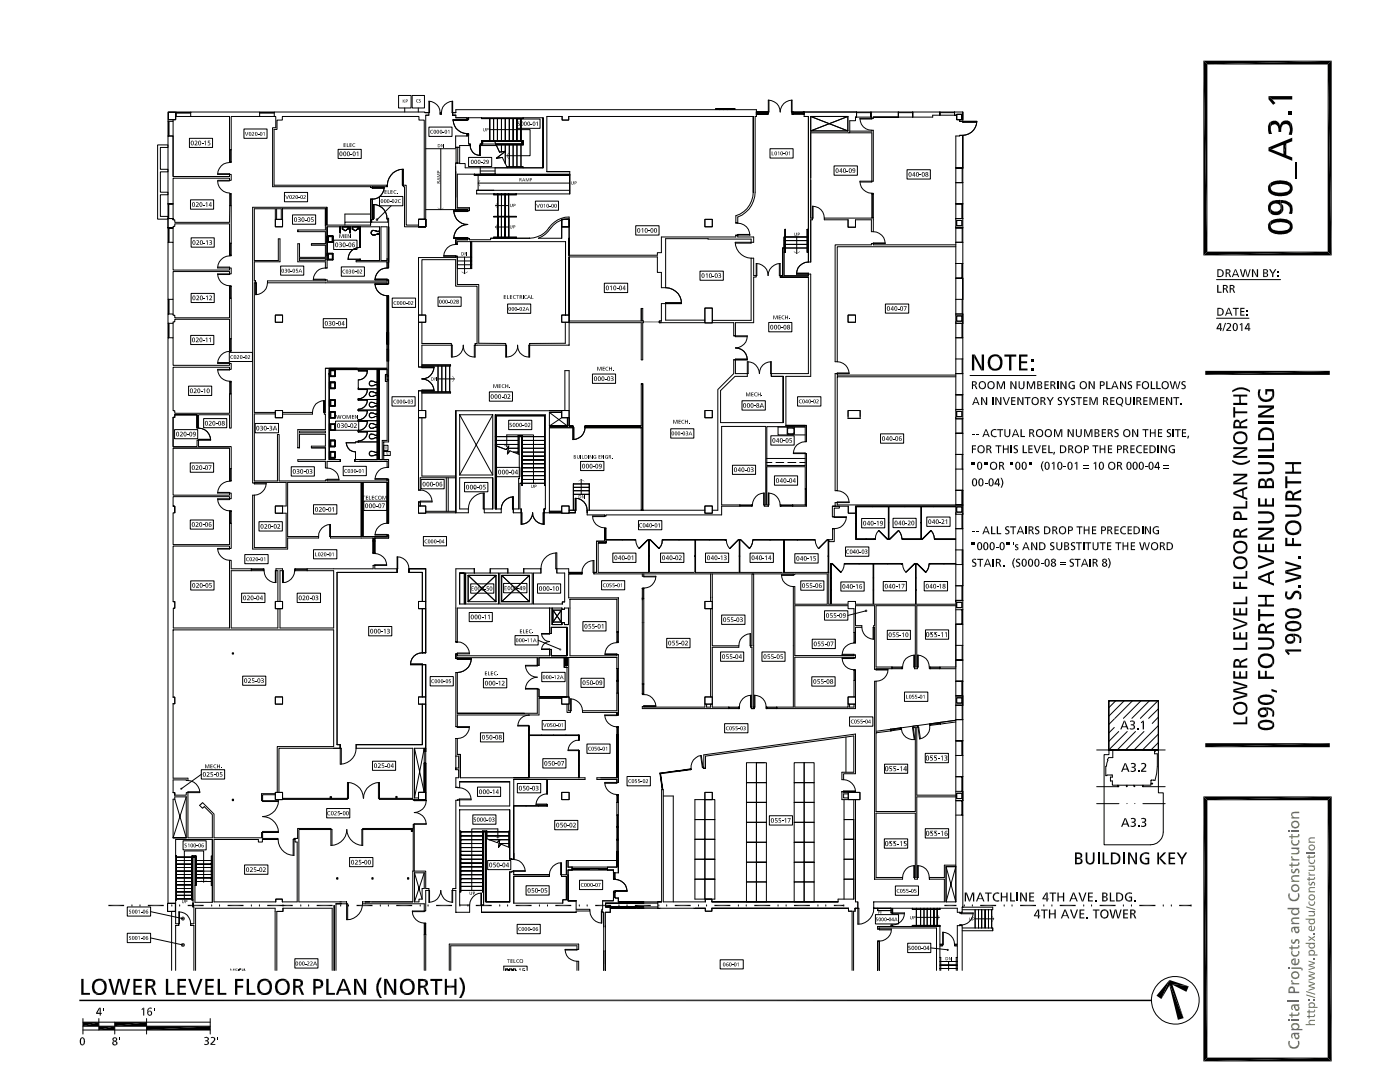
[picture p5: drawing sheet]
<svg xmlns="http://www.w3.org/2000/svg" width="279mm" height="216mm" viewBox="0 0 279 216" stroke-linecap="round" stroke-linejoin="round" font-family="sans-serif">
<g fill="none" stroke="#000" stroke-width=".25">
<path d="M21.6 180.7h3.2M29.5 180.7h3.2M37.5 180.7h3.1M45.4 180.7h3.2M53.3 180.7h3.2M63.2 180.7h3.2M71.2 180.7h3.1M79.1 180.7h3.2M87 180.7h3.2M95 180.7h3.1M102.9 180.7h3.2M110.8 180.7h3.2"/>
<path d="M118.8 180.7h3.2M126.7 180.7h3.2M134.7 180.7h3.1M142.6 180.7h3.2M150.5 180.7h3.2M158.5 180.7h3.1M188.5 180.7h2.4M195.6 180.7h3.2M203.6 180.7h3.2M211.5 180.7h3.2M219.5 180.7h3.1M227.4 180.7h3.2"/>
<path d="M235.3 180.7h2.4"/>
</g>
<g fill="none" stroke="#000" stroke-width=".2">
<path d="M79.5 19h2.5v2.5h-2.5zM82.3 19h2.4v2.5h-2.4zM153.5 20v2.4h-.2v-2.4a2.31 2.31 0 0 1 2.4 2.4 2.38 2.38 0 0 1 2.4-2.4v2.4h-.2v-2.4M31.5 28.9h2v.5h-1.5v4.4h1.5v.5h-1.5v4.1h1.5v.5h-1.5v4.3h1.5v.5h-2zM33.5 27.1h1v8.1h11.3v-.4h.3v1.2h-.3v-.4h-11.3v5.1h-1zM33.5 24.2v2.9h1v8.1h11.3M33.5 22.4h1.7l-.1 1.5h-.6v.3h-1zM33.6 22.4h1.5v1.5h-1.5zM33.7 24.2v2.9zM34.5 24.2v2.9M35.2 22.5h2.9zM35.2 23.2h2.9"/>
<path d="M35.2 22.4h2.9M37.8 27.6h4.6v1.8h-4.6zM38 39.9h4.6v1.8h-4.6zM38.1 22.4h13.7v.8h-5.7v6.7h-.3v-6.7h-7.7zM43.4 36h2.4v.1h-2.4a2.46 2.46 0 0 0 2.4 2.4M45.8 32.3h.3v.1h-.3zM45.8 32.4a2.38 2.38 0 0 0-2.4 2.4h2.4v-.1h-2.4M45.8 29.9h.3v2.4h-.3zM45.8 38.7h.3v2.3h-.3zM46 29.9v2.4M46 38.7v2.3M48.7 25.7h4.6v1.9h-4.6z"/>
<path d="M51.8 22.5h2.9zM51.8 23.2h2.9M51.8 22.4h2.9M54.7 22.4h30.1v.1h.8v.5h-.6v20.8h-.3v-19.8h-1.1v-.8h-27.3v.8h-1v1.8h-.6v11.2h22.6v.3v-.3v.3h-3v.1h-.3v-.1v.1v-.1h-19.6v-11.8h.6v-2.3h-.3zM56.8 38.4h4.6v1.9h-4.6zM67.5 29.8h4.6v1.8h-4.6zM74 37.4h.3v-.1v.1zM74.3 39.8v3.8h.2v.2h-.3v.5h3.2v-.5h-.2v-.2M74.3 39.8h-.3v5.1h-8.8v-3.5h-14.8v55h.4v-.1h6.3v4.7h-.7M75.7 39.2h4.7v1.9h-4.7zM76.7 37.5h-2.4v-.1h2.4a2.38 2.38 0 0 1-2.4 2.4M80.3 33.8v3.2h.2v-3.2a3.1 3.1 0 0 0-3.2 3.2"/>
<path d="M80.5 37h.6v7.9h2.4v.4h-2.8v-8h-.2zM80.8 21.5v.9M83.5 21.5v.9M84.8 22.5h.8M85 23h.6M85 29.7h5.9M85.6 25.4h4.6v1.8h-4.6zM85.7 20.2v2.3h-.1v-2.3a2.31 2.31 0 0 1 2.2 2.3M87.8 22.5h.3v.3h-.3zM88 29.7v12.1M88.1 22.5a2.31 2.31 0 0 1 2.2-2.3v2.3M90.2 20.2v2.3h.1v.5v-.5"/>
<path d="M90.3 22.5h.7v-.6h60v1.2M90.3 23h.7v.5h2.2v.4h.3v-.4M90.4 24h2.8v-.1h-2.8a2.77 2.77 0 0 0 2.8 2.8M90.9 33.2v1zM90.9 34.2v5.1M91 29.4v3.2M91.4 29.4v3.2M91.7 32.6h-.8v9.2M92.8 33.5h3zM93.2 26.7v.4h-2.3v2.3h.8M93.2 26.7h.3M93.5 26.7v.4z"/>
<path d="M93.5 23.5h14.9zM93.5 31.4h4.6v1.8h-4.6zM93.5 27.1v-.4v2h.4v.3h-.2M93.7 28.7h.2v.3h-.2zM93.7 29h-2v3.6h1.1v.9M93.7 28.7v.3M93.9 29a1.95 1.95 0 0 0 1.9 2v-2h-.1v2M94.7 34.8v.2h19M94.7 34.8v.1h19M95.4 34.8v.1M95.4 35v3M95.4 36.5h18.3"/>
<path d="M95.8 34.7h3M95.8 34.1h3M96 29v-.3h-.2v.3h3.3M96 28.7v.3M96.1 28.1v.6zM96.1 28.7v-.6h8.3v.8h-5.4M96.1 23.5v.2h8.3v-.2M97.7 25.9h8.1v5.2h-4.7M97.7 23.7v4.4M98.5 23.7v4.4M98.6 38.7v.2h4.4v-.2M98.6 38.7h4.4"/>
<path d="M98.8 28.4l.9 2 1.2-.2-1.8 1.4 1.1-.2 1.1 2.1M98.8 33.5v1.3h14.9M98.9 28.7h-2.9v.3M98.9 28.7h5.3v-.5h-7.9v.5M99.3 23.7v4.4M99.4 38.7v.1M99.4 38.9v4.3M100.1 23.7v4.4M100.1 28.9v1.4M100.1 38.7v.1M100.1 38.9v4.3M100.8 38.7v.1"/>
<path d="M100.8 38.9v4.3M100.8 23.7v4.4M100.8 28.9v3.7M101.1 33.3h3.3v.2M101.5 38.7v.1M101.5 38.9v4.3M101.6 23.7v4.4M101.6 28.9v4.4M102.4 23.7v4.4M102.4 28.9v4.4M103.2 23.7h4.6v1.9h-4.6zM103.2 23.7v4.4"/>
<path d="M103.2 28.9v4.4M104 23.7v4.4M104 28.9v4.4M108.4 23.5v10h-12.6v1.3h-4.5v6.7h2.4v.5h-.4v-.2h-8.3M142.9 21.7v.1v-.1h3.7zM143.7 21.8v.1M144.4 21.8v.1M145.1 21.8v.1M146.6 21.7v.1h-3.7M150.3 23.2h-36.8v.8h-1.3v-.8h-3.1v11h4.6v4.5h-18.6v-.7h18.6M150.3 38.4v-15.2v15.2a5 5 0 0 1-3.4 4.7v1.4h.3M150.9 22.4h.2v.4"/>
<path d="M150.9 22.8h2.3M151 22.4v.8zM151 23.2h-.3v15.2a5.3 5.3 0 0 1-3.5 4.9v1.1M151.1 22.4h2.2v.4h-.1M151.1 22.6h2.1M153.2 22.4v.4M153.7 29.7h4.6v1.8h-4.6zM158.2 22.6h2.1M158.2 22.4v.4M160.4 22.4v.4M160.5 23.2h.8zM160.5 22.4v.8z"/>
<path d="M160.5 23.2h.4zM160.5 22.4v.4h-2.4v-.4h15.7v1h-3.1h.2v-1M161.3 23.2v29.1M161.8 23.2v20.3h.3v.4h-.3v8.4h-.5M161.8 23.2l7.4 2.9M161.8 23.2h7.4M166.5 33.1h4.6v1.9h-4.6zM169.2 23.2l-7.4 2.9h7.4M169.2 23.2v2.9M169.6 26.5h4.4v9.7M170.7 23.4v.7h-1.1v2.4h-7.8M170.9 22.5h2.9z"/>
<path d="M171.6 23.7h2.4v-.1h-2.4a2.31 2.31 0 0 0 2.4 2.4M171.6 36.3h2.4v-.1h-2.4a2.38 2.38 0 0 0 2.4 2.4M173.8 22.4h5.5zM173.8 23.4h.2zM174 38.6h.3v.1M174 38.7h.3M174 23.4v.2h.3v-.2M174 26v.2h-4.4M174 38.6v4.8M174 26h.3v10.2h-.3M174.2 38.7v4.7M174.3 38.7v4.7h-.3"/>
<path d="M174.3 23.4h5v-1h2.9v1zM179.3 22.5h2.9zM181 33.9h4.7v1.8h-4.7zM182.2 23.4h3.9zM182.2 22.4h5.4zM186.1 23h1.5zM186.1 23v.4zM187.6 22.5h2.9zM187.6 22.4h2.9v.6h.4h-3.3zM190.5 22.4h1.7zM190.8 36.4v4.3zM190.8 36.4h1.4z"/>
<path d="M190.8 33.5h1.4M190.9 22.8h1.1v1.1h-1.1v-1.1h1.1v1.1h-1.1zM190.9 22.8h1.1v1.1h-1.1zM191.5 23.9v.3h.7h-.7zM192 33.5v2.9zM192.2 36.4v4.3zM192.2 27l-1.4 .1v6.4h1.4h-1.4M192.2 27v9.4h-1.4v-2.9M192.2 22.4v1.8M194.9 24.4h-2.7v-.2h2.7a2.85 2.85 0 0 1-2.7 2.8M33.5 43.6h1v.3h.4v.5h10.9v-3.4h.3v7.6h-.3v-3.9h-10.9v.5h-.4v.3h-1zM33.5 48.3h1v5.6h11.3v-.4h.3v1.2h-.3v-.5h-11.3v5.5h-1z"/>
<path d="M33.5 59.7v3M33.7 45.5v2.8zM33.7 40.7v2.9zM33.7 59.7v3zM34.4 40.7h-.9h1M34.5 40.7h-1v2.9h1v.3v-.3h-1h.9h-.9v1.9h1h-1h.9h-.9v2.8M34.5 40.7v2.9M34.5 45.5v2.8M34.5 59.7v3M38.1 47.5h4.7v1.8h-4.7zM38.1 58.5h4.7v1.9h-4.7zM43.4 54.8h2.4v-.1h-2.4a2.38 2.38 0 0 0 2.4 2.3"/>
<path d="M45.8 50.9h.3v.2h-.3zM45.8 57h.3v.1h-.3zM45.8 51.1a2.46 2.46 0 0 0-2.4 2.4h2.4v-.2h-2.4M45.8 48.6h.3v2.3h-.3zM45.8 57.1h.3v2.4h-.3zM46 48.6v2.3M46 57.1v2.4M53.4 56.4a2.38 2.38 0 0 1-2.4 2.4v-2.4h.2v2.4M53.4 56.4h23.9M54.9 43.8h1.5v1.5h-1.5zM54.9 43.8v-2.1h-4.1v10.3h4.7v-4.3h.4v4.5h-5.1v3.8h.2v.4h-.2v25.9h4.1M55.2 43.8v-2.1h.9v2.1"/>
<path d="M56 53.1h4.6v1.8h-4.6zM56.4 43.8v-2.1h8.5v3.3M58.4 42.9h4.6v1.8h-4.6zM62.1 48.6h2.8h-2.8v.3h2.8M62.5 55.7h2.4v.3h-11.5v.4M64.9 52.2v1.3zM64.9 53.5h.4zM64.9 51.6v.3zM64.9 48.9v2.5zM64.9 46.2v2.4zM64.9 44.9v1zM64.9 45.9h-5.5v.3h5.5"/>
<path d="M64.9 51.4h-5.1v-2.8h-.4v3.6h5.5M64.9 51.6h-5.1v.3h5.1M65.3 50.6h1.2v1.3h-1.2zM65.3 47.2l1.2-.1v1.2h-1.2zM65.3 51.1v-5.8v8.2a2.39 2.39 0 0 0-2.8 2.3h2.8v.3h12v-.3h.3v.8h-.3M65.3 45.3h10.4v6.7h-4.6v.2h6.2v1.3h.3v-1M65.5 50.7h.8v1h-.8zM65.5 47.2h.8v1.1l-.8-.1zM66.6 47.9h4.6v1.9h-4.6zM67.9 45.3v1.1v-1.1M68.1 53.3h4.6v1.8h-4.6zM68.3 45.3v.4l.5 .3 .7-.3v-.4"/>
<path d="M69.8 45.3v1.1l.1-1.1M70.3 45.3v.4l.5 .3 .7-.3v-.4M71.8 49.4a2.31 2.31 0 0 0-2.3 2.3h2.4v.3M71.8 45.3v4.1M71.8 51.7v.3M71.9 45.3l-.1 4.1M74 44.3h-5.2v.6M74 42.7h-5.2v1.6M74.6 40.8v2.8h-.1v-2.8a2.71 2.71 0 0 1 2.7 2.8M74.8 56.8h2.5v-.2h-2.5a2.46 2.46 0 0 0 2.5 2.4v13.1M75.7 46.1l-.3 .1-1-.2a.48 .48 0 0 0-.3 .4 .48 .48 0 0 0 .3 .5l1-.2h.3M77.2 43.6h.4v8.9"/>
<path d="M77.3 59h.3zM77.3 56.4v.2zM77.3 51.9v.1zM77.3 53.5a2.38 2.38 0 0 0-2.5 2.3h2.5v-.1h-2.5M77.3 51.9v-6.6h-1.3v6.7h1.3M77.6 52.2v-6.9v7.2M77.6 59v29.2h-1v3.5h1h-.9h.9v1.6M78.1 41.1l-2.9 2.8M78.3 59.5h4.6v1.8h-4.6zM83.5 43.8h1.5zM83.5 43.8v1.5zM83.5 43.8h1.5v1.5h-1.5z"/>
<path d="M83.5 43.8v1.5v-1.5h1.5zM85 43.8v1.5h-1.5h1.5zM87.4 59.3h4.6v1.8h-4.6zM90.6 42.2h2.7v-.2h-2.7a2.71 2.71 0 0 0 2.7 2.8 2.85 2.85 0 0 0-2.7 2.8h2.7v-.2h-2.7M91 48.8a2.38 2.38 0 0 0-2.4 2.3h2.4v-.1h-2.4M91 48.8h.3v-.6h21.6v14.7M91.3 51.7h.1M91.3 51.7v-.6h-.3v.3h-7.5v11.5M91.3 51.3h2.6M91.3 52.1h2.6M91.3 52.8h2.6M92.7 51.3v3.3"/>
<path d="M93.9 48.2v5.3l.1-5.3M94 51.3h.1M94 52.1h.1M94 52.8h.1M94.1 48.2v5.4h-2.8v-1.8v5h4.2v11.7h5.4v2.7a2.22 2.22 0 0 0 2.4-2.3 2.22 2.22 0 0 0 2.4 2.3v-2.7h7.1v-4.2M98.6 47.5v-.2h4.4v.2M98.6 43.2l4.4 .1zM98.6 47.5h4.4M98.9 41h2.6M98.9 45.3h2.6M99.4 43.3v4M99.4 47.5h.1"/>
<path d="M100.1 43.3v4M100.1 47.5h.1M100.8 43.3v4M100.8 47.5h.1M101.5 43.3v4M101.5 47.5h.1M105.7 47.5h-7.8v.3h-4.2v-.2h-.4v.2h-2.3v1M105.7 47.5h.1M106.8 40.1h4.7v1.9h-4.7zM107.4 47.5h4.7zM112.1 43.8h1.5v1.5h-1.5zM112.1 43.8h1.5v1.5h-1.5v-1.5h1.5v1.5h-1.5z"/>
<path d="M112.1 45.3v2.2M113.6 51.3v11.6zM113.6 43.3v.5zM113.6 47.5v.4zM113.6 43.3a5.1 5.1 0 0 0-4.5 2.7 4.7 4.7 0 0 1-3.4 1.5M113.6 43.6a4.9 4.9 0 0 0-4.2 2.6l-.6 .5-1.4 .8M113.6 45.3v5.6v-3v3v-3v3h17.6v-.5h.8v-3.1h14.9v-.4h2.7M120.6 56.5h4.7v1.9h-4.7zM126.9 45h4.6v1.9h-4.6zM132.8 57.4a3.2 3.2 0 0 1 3.2 3.2h-3.2v-.2h3.2M132.8 57.4h-.8v-3h-.8v-3.1h-17.6v12.8h14.4M139.7 54.1h4.7v1.8h-4.7z"/>
<path d="M140.7 43.8h1.5v1.5h-1.5zM146.8 48.5h3.1v-.2h-3.2a3.3 3.3 0 0 0 3.2 3.2M146.9 44.4h.3v.1M146.9 47h.3M147.2 44.5a2.39 2.39 0 0 1 2.4 2.5M149.6 46.8h-2.4v.5h3.2v1h-.5v-.6l-17.1-.1v9.8M149.9 51.5h.5v3.5h.5v.3h-.5v9.1M149.9 51.5v12.4h-7.7M151 52.6v2.4h-.1v-2.4a2.38 2.38 0 0 1 2.4 2.4 2.46 2.46 0 0 1 2.4-2.4v2.4h-.2v-2.4M155.7 55h.5zM155.7 55h.5M156.2 55h-.5v.3h5.6v19.2"/>
<path d="M156.5 55h4.8zM156.5 47.3v2.2h-.3v5.5M156.5 50.2h.1l.1-4.4v4.6h-.2M156.5 48.8h.1M156.5 48h.1M156.6 47.3h-.1v2.2M156.6 49.5h-.1v5.5M156.7 47.3h4.6zM156.7 48.8h4.6M156.7 47.3h4.6M156.7 48h4.6M156.7 49.5h4.6"/>
<path d="M159 54.5h2.3M159 47.3v3.3M161.3 50.2h-.1l-.1-4.4v4.6h.2M161.3 52.3a2.38 2.38 0 0 0-2.3 2.4h2.3v-.2M161.3 54.7h.5v20.4h-5v9.8M161.3 54.5v.5M162.3 41.1v2.4h-.2v-2.4a2.31 2.31 0 0 1 2.4 2.4M164.5 43.5l9.8-.1v2.8M164.5 43.5v.4h4.7M169.2 43.9v1.4h1.5v-1.4M169.2 43.9v1.4h1.5v-1.4h3.2v2.3h.4M174.3 46.2a2.38 2.38 0 0 1 2.4 2.4h-2.4v-.1h2.4"/>
<path d="M190.8 45.2v.3zM190.8 48.3h1.4zM190.8 55.5v4.2zM190.8 59.7h1.4zM190.8 43.6v.3zM190.8 48.3v4.3zM190.8 52.6h1.4v7.1v-4.2h-1.4zM190.8 59.7v3h1.4v1.8v-4.8M190.8 48.9h-16.5v-.3h-.4v.3h-7.2v23.3h.4M190.8 49.2h-23.7v23M190.8 40.7h1.4v2.9h-1.4zM190.8 43.9v1.3"/>
<path d="M190.8 45.5h1.4v2.8h-1.4zM190.9 44h1.1v1h-1.1zM192 45.5v2.8zM192 59.7v3zM192 40.7v2.9M192 52.6v2.9M192.2 43.6v1.9zM192.2 48.3v4.3zM242.8 55.8h12.8M33.5 62.7h1v.2h.4v.5h10.9v-3.9h.3v8.1h-.3v-3.9h-10.9v.5h-.4v.3h-1zM33.5 64.5v2.9M33.7 64.5v2.9z"/>
<path d="M34.5 64.5v2.9M37.6 77h4.6v1.9h-4.6zM38.1 66.9h4.6v1.8h-4.6zM43.4 73.8h2.4v-.1h-2.4a2.38 2.38 0 0 0 2.4 2.4M45.8 70.3h4.6v1.8h-4.6zM45.8 70h.3v.1h-.3zM45.8 76.1h.3v.1h-.3zM45.8 67.6h.3v2.4h-.3zM45.8 70.1a2.46 2.46 0 0 0-2.4 2.4h2.4v-.2h-2.4M45.8 76.2h.3v2.4h-.3zM46 67.6v2.4M46 76.2v2.4"/>
<path d="M54.9 62.9h1.5v1.4h-1.5zM64.5 63.6h4.7v1.8h-4.7zM64.6 79.9v2.4h.3M64.9 73.5v8.8zM64.9 73.5h12.4M65.7 74.7v17zM65.7 74.5v.2zM65.7 73.7h9.6zM65.7 73.9h1.2v1.2h-1.2zM65.7 76.2h1.2v1.3h-1.2zM65.7 79.8h1.2v1.2h-1.2zM66 74h.8v1h-.8z"/>
<path d="M66 76.4h.8v1h-.8zM66 79.9h.8v1h-.8zM66 74h.1M66.8 76.3v.1M66.8 79.8v.1M71.3 73.7h-5.6v18h2.2v.4h-2.6v1.3M71.5 73.7v.2zM71.5 79.7h3.8zM71.5 77.7h1.8zM71.5 75.8v1.9h1.8h-1.8v-.3M71.5 74h1.8a1.82 1.82 0 0 1-1.8 1.8 1.82 1.82 0 0 0 1.8-1.8zM71.5 73.7v.3"/>
<path d="M71.5 79.7h3.8M71.5 77.6h3.8M73.3 77.7a1.82 1.82 0 0 1-1.8 1.9v.2h1.8a1.82 1.82 0 0 1-1.8 1.9v.1h3.8M75.3 78.3l-.4 .1-.9-.3a.51 .51 0 0 0-.3 .5 .51 .51 0 0 0 .3 .5l.9-.2 .4 .1M75.3 76.2l-.4 .1-.9-.3a.51 .51 0 0 0-.3 .5 .51 .51 0 0 0 .3 .5l.9-.2h.4M75.3 73.7v18h-4.5v.4h6.5M77.3 72.1v1.4zM77.3 74.7h-.4v1.4h.4M77.3 75v.8h.3M77.3 75v-1.3h-1.7v18h.7v-3.8h1v-12.1M77.3 75h.3M78.2 79.2h4.6v1.8h-4.6z"/>
<path d="M83.5 62.9h1.5v1.4h-1.5zM83.5 64.3v8.9h.7M83.5 78h.7v3.9M83.5 78v3.9M83.5 73.2h.7M83.5 78h.7M84.2 62.9v-11.1h6.7v5.3h4.3v11.4h-.4v.4h6.3v2.3M84.2 72.8h5.7v.2h-5.7M84.2 78.2h5.7v.2h-5.7M84.2 64.3v4.2h5.9v.4h-5.9v4.3M86.6 73.4h-2.4v-.2h2.4a2.38 2.38 0 0 1-2.4 2.4 2.46 2.46 0 0 1 2.4 2.4h-2.4v-.1h2.4M87.4 73v5.2"/>
<path d="M87.4 75.6h3.3M88.2 73v5.2M88.9 73v5.2M89.7 73v5.2M90.3 71.2v-2.3h-.2v2.3a2.22 2.22 0 0 0 2.4-2.3 2.22 2.22 0 0 0 2.3 2.3v-2.3h-.1v2.3M97.7 78.2h4.6v1.9h-4.6zM101.3 60.7h4.6v1.8h-4.6zM112.1 62.9h1.5v1.4h-1.5zM113.6 64.3v4.6h-8.1v2.3M113.6 64.4h14.4v7.4M118.2 74.6h4.7v1.9h-4.7zM128 71.8h.3z"/>
<path d="M128 76.6h.3h-.3v8.4h-11.2v.3M128.3 61.6h-.3v2.5M128.3 61.6v2.5h.1v.3h-.1v7.4M128.3 76.6v25.2M128.4 64.2h3.2M140.7 61.5h1.5v2.9h-1.5zM140.7 63.9h-7.9v-3.3h-.8v3.5h-.4v.3h9.1M142.2 64.4h4.2v2.6h.4M146.8 64.4h3.6zM146.8 64.4v2.6h-.4M148.1 80h4.6v1.8h-4.6zM149.1 74.5v.6z"/>
<path d="M149.1 67.2h-2.3v-.2h2.3a2.38 2.38 0 0 1-2.3 2.4 2.31 2.31 0 0 1 2.3 2.4h-2.3v2.7h2.3M149.1 71.7h-2.3v.1h-.4v2.7l-3.1 3.2v24.1h-1.1M149.1 75.1h-2.4l-2.9 2.8v6.4M149.3 72.2v2.3h-.2v-2.3a2.38 2.38 0 0 1 2.5 2.3 2.31 2.31 0 0 1 2.3-2.3v2.3h-.1v-2.3M153.4 64.3h4.6v1.9h-4.6zM153.9 74.5h7.4zM153.9 74.5v.6h2.4v9.2M159.2 79.2h4.6v1.8h-4.6zM167.1 72.2a2.38 2.38 0 0 1 2.4 2.3h-2.4v-.1h2.4M169.2 62.9h1.5v1.4h-1.5zM176.7 60.7h4.7v1.8h-4.7zM190.8 62.7v.2z"/>
<path d="M190.8 71.6h1.4zM190.8 64.2v.3h1.4M190.8 62.9v23.5h1.4M190.8 74.8h-23.7v-.3h-.4v23.4h.4M190.8 74.5h1.4M190.8 64.5h1.4M190.8 67.4h1.4M190.8 78.8h1.4M190.8 75.2h-23.7v22.7M190.9 63h1.1v1.1h-1.1zM192 71.6v2.9zM192 78.8v2.9z"/>
<path d="M192 64.5v2.9M192.2 64.5v38.1v-1.8h-25.1v-.5h-.4v.7h2.6v1.4h1.4v-1.4h20.1v15.9M242.8 63.5h6.5M34.5 83.3h.4zM34.5 83.3v5.8M34.6 89.4h11.2M34.8 85.7h4.7v1.8h-4.7zM34.9 82.8v.5zM34.9 82.8h4.4v2.6v-2.6zM38 92.4h4.6v1.8h-4.6zM39.6 85.4a2.38 2.38 0 0 1 2.4 2.4h-2.4v-.1h2.4M40.6 83.5h4.7v1.8h-4.7z"/>
<path d="M43.4 99.7h2.4v-.2h-2.4a2.46 2.46 0 0 0 2.4 2.4M45.8 95.9h.3v.1h-.3zM45.8 96a2.38 2.38 0 0 0-2.4 2.4h2.4v-.1h-2.4M45.8 93.5h.3v2.4h-.3zM46 93.5v2.4M50.8 98.8h-.4v10.8h7v-2.2h6.2v-.3M50.8 98.8v10.5h6.3v-6.9h-.7M50.9 84.5h4.7v1.9h-4.7zM53.1 96.6h-2.3v-.2h2.3a2.46 2.46 0 0 1-2.3 2.4M54.9 81.9h1.5v1.5h-1.5zM54.9 82.6h-4.1v13.4h4.6M55.4 86.7v9.3z"/>
<path d="M55.4 86.7h.3v9.3M55.7 96h9.2zM56.4 82.3h6M57.4 96.3h14.7zM57.4 96.3v10.8h6.2M58.1 93.1h4.6v1.9h-4.6zM62.1 89.4h2.8M62.4 82.3a2.31 2.31 0 0 1 2.3-2.4v2.7h.2M62.4 82.3v.3h-6M64.9 86v.4zM64.9 82.6v3.1zM64.9 86.7v2.3z"/>
<path d="M64.9 86h-5.1v.4h5.1M64.9 89h-2.8v.4h2.8M64.9 96v-.2h.4v.2M64.9 89.4v2.3h-5.5v.4h5.5v1.3h.4M64.9 85.7h-5.5v3.7h.4v-2.7h5.1M65.3 96h12zM65.3 93.4a2.38 2.38 0 0 1 2.3 2.4h-2.3v-.2h2.3M65.7 82.2h1.2v1.2h-1.2zM65.7 84.6h1.2v1.3h-1.2zM65.7 90.1h1.2v1.3h-1.2zM65.7 87.8h1.2v1.3h-1.2zM66 82.3h.8v1h-.8z"/>
<path d="M66 84.7l.8 .1v1l-.8-.1zM66 90.3l.8-.1v1.1h-.8zM66 88h.8v1h-.8zM66 82.3h.1M66.8 84.7h.1M66.8 87.9v.1M67 84h4.6v1.9h-4.6zM68.5 93h4.6v1.9h-4.6zM71 90.2v1.5zM71.5 81.7v.3h1.8a1.82 1.82 0 0 1-1.8 1.8v.3h1.8a1.82 1.82 0 0 1-1.8 1.8v.3h1.8a1.82 1.82 0 0 1-1.8 1.8v.2M71.5 88.2h-.5v.1h-1.9a1.91 1.91 0 0 0 1.9 1.9M71.5 83.9h3.8"/>
<path d="M71.5 88.2h3.8M71.5 86.1h3.8M72.1 96.3v10.8h-6.1v.3h6.1M72.4 96.3h4.9zM72.4 96.3v10.8h4.9v-.3h.3v.6h-2.8v3M72.6 100h4.6v1.9h-4.6zM75.3 84.7l-.4 .1-.9-.3a.51 .51 0 0 0-.3 .5 .51 .51 0 0 0 .3 .5l.9-.3 .4 .1M75.3 82.5l-.4 .1-.9-.2a.51 .51 0 0 0-.3 .5 .51 .51 0 0 0 .3 .5l.9-.3 .4 .1M75.3 80.4l-.4 .1-.9-.2a.51 .51 0 0 0-.3 .5 .51 .51 0 0 0 .3 .4l.9-.2 .4 .1M75.3 90.2l-.2 .1-1.1-.3a.48 .48 0 0 0-.3 .5 .48 .48 0 0 0 .3 .5l1.1-.3 .2 .1M75.3 92.1h-3.5h5.5M75.3 86.8l-.4 .1-.9-.3a.51 .51 0 0 0-.3 .5 .51 .51 0 0 0 .3 .5l.9-.3 .4 .1"/>
<path d="M76.6 90.1h1.3v.8h-1.3M76.6 88.9h.8v1h-.8M77.3 92.1v1.2h.3M77.3 96v-.4h.3v8.8h-.3M77.3 96.3v8.1M77.6 93.3a2.38 2.38 0 0 0-2.8 2.3h2.5v-.1h-2.5M83.5 81.9h1.5v1.5h-1.5zM83.5 83.4v14.4h.4M83.9 97.8a2.31 2.31 0 0 1 2.3 2.4h-2.3v-.2h2.3M84 95.7h4.6v1.8h-4.6zM84.2 83.4v11.6h6.8M89.1 95.3v6.7"/>
<path d="M89.5 95.3v6.7M91 95.3h-7.1v2.5M91.7 82.8v12M91.7 82.8h6.6M91.7 94.8h6.6M91.7 82.8l6.6 12M92.7 96.3h4.7v1.8h-4.7zM94.8 97.5h.1M96.4 98.4v3.2h1.9v-6.3h-6.6v6.3h1.8M98.3 82.8v12M98.3 82.8l-6.6 12M98.8 88.9l2.2 .8 .5-.6-.2 1.5 .5-.6"/>
<path d="M98.8 87.1h4.6M98.8 87.9h4.6M98.8 88.7h4.6M99.1 93.3h4.7v1.8h-4.7zM101.1 89.1v-2.3h5.4v9.6M101.4 89.5h2M101.5 83.9h4.6v1.8h-4.6zM101.8 90l1.8 .7zM102.3 99.1v2.5h.1v-2.5a2.46 2.46 0 0 0-2.4 2.5M102.4 90.2h1M103.4 90.6v-3.7h.9v10h-.2v-.5M103.8 96.4h.3"/>
<path d="M104.1 96.4h-.3v5.2M104.1 96.4v-9.3h-.5l-.1 14.5h-1.1v.7h1.7M104.3 87.1h4.4M104.3 87.9h4.4M104.3 88.7h4.4M104.3 90.2h4.4M104.3 89.5h4.4M104.3 91h4.4M104.3 91.8h4.4M104.3 92.5h4.4M104.3 93.3h4.4M104.3 94.1h4.4"/>
<path d="M104.3 94.9h4.4M104.3 95.7h4.4M104.3 96.4h4.4M108.8 96.9h-.1v-13.9h-9.6v18.6M109.6 82.3h2.5M109.6 82.3v2.7M109.6 85h3.6M109.6 82.3l3.6 2.7M112.1 81.9h1.5v1.5h-1.5zM112.1 82h-21.1v20.3M112.1 83.4l-2.5 1.6M112.7 81.9v-7.9h.9v7.9"/>
<path d="M113.2 83.4v1.6M113.6 83.4v1.6h.7v2.7a2.38 2.38 0 0 0 2.5-2.4M114.4 98.6h3.2M114.4 97.2h3.2M114.4 97.9h3.2M114.5 87.7v-2.4h-4.9v17h2.5M114.9 99.4v2.4h-1.3M115.9 92.1h4.6v1.8h-4.6zM116 95.7v2.9M116.8 85.3h11.2v16.5M133.9 85.6h4.6v1.8h-4.6zM140.7 81.9h1.5v1.5h-1.5z"/>
<path d="M143.8 84.3h12.5zM146.2 92.8h4.6v1.9h-4.6zM152.4 98.4v2.4h.1v-2.4a2.38 2.38 0 0 0-2.3 2.4M153 92.3h1.1M153 91.5h7.7M153.5 98.4v2.4h-.5v-7.7h7.7v4.5h.3h-.3v3.2M153.8 87h4.7v1.8h-4.7zM154.6 95h4.6v1.8h-4.6zM154.9 92.3h1.5M155.3 85.1v1.7h5.4M155.3 85.2h5.4M157.1 85.3l1.4-.1v1.5h-1.4z"/>
<path d="M157.2 85.5h1.2v1h-1.2zM157.2 92.3h1.6M159.6 92.3h1.1M160.7 84.9h-3.9h4.2v3.2h-.3M160.7 88.1v-3h-7.7v7.8h7.7v-2.4h.3M160.7 88.1a2.31 2.31 0 0 0-2.4 2.4h2.4v-.1h-2.4M160.7 90.5h.3M160.8 97.6v3.2M161 90.5v10.5h-5.3v-.2M167.1 97.9a2.38 2.38 0 0 1 2.4 2.4h-2.4v-.1h2.4M169.2 83.1v-1.2h2.5v1.2M169.2 81.9h2.5v1.6h-2.5z"/>
<path d="M175.7 86.6h4.6v1.8h-4.6zM190.8 86.4v4.3zM190.8 93.6h1.4zM190.8 83.3v.3h1.4h-1.4M190.8 81.7h1.4M190.8 97.8h1.4M190.9 82.1h1.1v1h-1.1zM192 83.6v2.8zM192 90.7v2.9zM192 97.8v3M192.2 90.7h-1.4v10.1M34.5 101h.4v1.3v-1.3h-.4v-1.9h11.3v.4h.3v-1.1h-.3v.4h-11.3v-9.4h11.3v4.1h.3v-4.4h-6.5v-1.3h-.3v1.3h-4.8v-5.8h.4v-.5h4.4v2.6h.3v-2.6h6.2v2.6h.3v-6.8h-.3v3.9h-10.9v-.5h-.4v-8.7h11.3v.4h.3v-1.2h-.3v.4h-11.3v-5.5h-1v112.9h1.5"/>
<path d="M34.9 102.3h-.4v6.4h11.3v-4.3h.3v5h-.3v-.4h-11.3v11.1h.4v1.3h-.3v3.9h11.2v-13.5M38 103.8h4.6v1.8h-4.6zM38.1 115.9h4.6v1.8h-4.6zM43.4 109.6h2.4v-.2h-2.4a2.46 2.46 0 0 0 2.4 2.4M45.8 101.9h.3v.2h-.3zM45.8 102.1h.3v2.3h-.3M45.8 111.8h.3v1.7h6.5v.4h-2.4v-.4v.4h-4.1v11.4h9.4v-3.8h.4v3.8h10.7v-11.4h-7.8M45.8 101.9v2.5M45.8 101.9h.3v.2h-.3M46 102.1v2.3M48.2 118.4h4.7v1.8h-4.7zM48.9 110.7h4.6v1.8h-4.6z"/>
<path d="M50.2 113.7h2.4M51.7 104.1h4.6v1.9h-4.6zM52.6 113.5h.1v.4h-.1zM52.7 113.9a2.31 2.31 0 0 0 2.4 2.3v-2.3h-.2v2.3M54.9 101h1.5v1.4h-1.5zM56.6 116.2v-2.3h-.7v6.1M58.8 113.9a2.38 2.38 0 0 1-2.4 2.3v-2.7h-1.3v.4h.4v6.1M58.9 113.7h2.4M59.3 118.4h4.7v1.8h-4.7zM61.3 113.5v.4zM62.6 109.7h4.6v1.8h-4.6zM62.6 100.7h4.6v1.9h-4.6z"/>
<path d="M65.8 104.6v2.5h.2v-2.5a2.38 2.38 0 0 0-2.4 2.5M72.1 107.4h2.4zM74.5 107.9h.3v2.4h-.3v.1h.3M74.5 107.9v2.4h.3v.1M74.5 107.9v2.4h.3h-.3v.1h.3M74.5 107.4v.5M74.6 107.9v2.4M74.8 110.4a2.38 2.38 0 0 1 2.4 2.4h-2.4v-.1h2.4M77.3 104.4a2.46 2.46 0 0 0-2.5 2.4h2.5v-.2h-2.5M79.4 111.1v2.4h-4.6v-.7h-.3v.7h-15.6v.4v-.4h-.1v.4M81.6 113.5a2.31 2.31 0 0 0-2.4-2.4v3.1h-11.9v34.4M81.6 113.5h3.4v6.5"/>
<path d="M81.6 113.5v.7h2.7v5.8M83.5 101h1.5v1.4h-1.5zM83.5 101v-.8h.4v.8M84.5 107.1h4.6v1.8h-4.6zM85 102h6M91.7 114.3h1v6.2h-1zM92.9 114.3h1.8zM93.4 114.8v5.3M93.4 114.8l5.6 5.3M93.4 114.8h5.6M93.5 101.6a3.1 3.1 0 0 1 3.1-3.2v3.9h3.4v-.7h-1.2v-18.8h10v18.8h-.2v3a2.24 2.24 0 0 1-2.3-2.3 2.31 2.31 0 0 1-2.3 2.3M93.5 101.6v.7h-8.5"/>
<path d="M93.9 116.5h4.7v1.9h-4.7zM97.8 113.5v.8h-3.1v-.8h-3.7v14.6h.3M97.8 113.5v.8h1.7v6.2h-6.6v-6.2M97.8 113.5h3.5v.8M99 114.8v5.3M99 114.8l-5.6 5.3M99.7 114.3h6.5v6.2h-6.5zM100.1 114.8h5.6M100.5 116.4h4.7v1.9h-4.7zM103.8 101.6h.2zM104 101.6v3M104.1 102.3h-.1v2.3"/>
<path d="M104.1 102.3v2.3M107.3 116.5h4.6v1.9h-4.6zM107.9 113.5v.8h-1.4v6.2h5.7v-.4h.5v-5.8h-1.6v-.8M107.9 113.5h-3.4v.8M108.6 102.3h1zM108.6 102.3h-.2v2.3M109.6 102h2.5M110.9 110.3v3.2h.2v-3.2a3.1 3.1 0 0 0-3.2 3.2M111.1 113.5h2.4v.7h.2v.3h-.2v4.8h9.9v8.8M111.1 113.5v.8M112.1 101h1.5v1.4h-1.5zM113.7 114.2h2.5"/>
<path d="M113.7 114.5h2.3M113.7 114.4h2.3M114.4 101.8v-5.2h3.2v5.2M116 114.2v.3h.2v-.3M117.2 101.8a2.31 2.31 0 0 0-2.4-2.4v2.9h-1.2M117.2 101.8h23.5M118.3 103.1h2.3v-.1h-2.3a2.31 2.31 0 0 0 2.3 2.3M118.4 111.8v2.4h.1v-2.4a2.31 2.31 0 0 0-2.3 2.4M119 108v6.2h-.5v.3h39.8v.2h.3v-.2h6.5v6.1M119.4 108.3h1.5h-1.5v5.9h10M120.1 115.9h4.6v1.8h-4.6zM120.6 105.3h.3v.2h-.3z"/>
<path d="M120.6 107.9v.1h-1.6M120.6 105.5v2.2M120.6 103h.3M120.8 105.5v2.2M120.9 107.7v.6v-.3M120.9 107.7h-.3v.3h-1.6M120.9 107.7l5.8 .1v-.1h-2.5v.1h-3.3zM120.9 105.5v2.2M122.3 110.4h4.6v1.8h-4.6zM126.7 107.7h.2v.1h-.2zM126.9 107.8l.1 .6 .5 1M127.4 103.9h4.7v1.8h-4.7z"/>
<path d="M127.5 109.4l1.8-1.6zM128.2 114.5v.5h.3v-.5M128.2 117.3v21.1M128.2 117.5h.3M128.4 117.5v2M128.5 117.5v2h-.3h.3v17M128.5 117.3h-.3v.2M128.5 117.3v.2h-.3M128.5 117.3v.2M129.3 107.7h.2v.1h-.2zM129.5 107.8h.1v3.2h-.1zM129.5 111h.1v3.1h-.1z"/>
<path d="M129.5 107.7l.1 .1zM129.5 114.1l.1 .1zM129.6 107.7h.2v.1h-.2zM129.8 114.2h8.7M129.8 107.8l1.7 1.6 .4-.5 .3-1.1a2.15 2.15 0 0 1-.7 1.7zM130.9 115.1h-2.4v-.1h2.4a2.38 2.38 0 0 1-2.4 2.3M131.8 110.4h4.7v1.8h-4.7zM132.2 107.7h.2v.1h-.2zM132.4 107.7h3.1v.1h-3.1zM135.5 107.7h3.2v.1h-3.2zM138.7 107.8h.1v3.2h-.1h.1v3.1h-.1zM138.7 114.1l.1 .1z"/>
<path d="M138.7 107.7l.1 .1zM138.8 107.7h2.8v.1h-2.8zM138.8 114.2h8.6M140.7 101h1.5v1.4h-1.5zM140.8 110.4h4.6v1.8h-4.6zM141.6 107.7h3.1v.1h.2v-.1h-.2v.1h-3.1zM141.8 114.5v5.5M142.2 114.5v5.5M144.9 107.8l.1 .6 .6 1M145.6 109.4l1.7-1.6zM147.3 107.7h.2v.1h-.2zM147.5 107.7l.2 .1z"/>
<path d="M147.5 107.8h.2v3.2h-.2h.2v3.1h-.2zM147.5 114.1l.2 .1zM147.7 107.7h.2v.1h-.2zM147.7 100.9h2.3M147.7 114.2h8.4M147.9 107.8l1.7 1.6 .6-1v-.6a2.65 2.65 0 0 1-.6 1.7zM149.7 110.4h4.6v1.8h-4.6zM150.1 114.5h.3v26.6h.1v.3h-.6v-.3h.2v-11.9h-.3v-.3h.3zM150.2 100.8v.2h-.2v-.2v.2h-2.3v-.2v.2h-3.7v1.7h-23.1v.3h-.3v-.3h-3.4v-.9M150.2 100.8h-6.2v-15.7h8.8v15.7h-.3v.2h.8v-2.6a2.38 2.38 0 0 1 2.4 2.4M150.2 107.7h.3v.1h-.3zM150.5 107.7h3.1v.1h-3.1z"/>
<path d="M153.6 107.7h.2v.1h-.2zM153.8 107.7h2.6v.1h-2.6zM155.7 100.8h.1v.2v-.2h2.4M155.8 100.9h2.4M156 114.8h2.3v-.1h-2.3a2.38 2.38 0 0 0 2.3 2.4M156.4 107.7h.1v.1h-.1zM156.4 114.1l.1 .1zM156.4 107.8h.1v3.2h-.1h.1v3.1h-.1zM156.4 114.2h9v6.4h3.8v-.6h1.5v.6h20.1v-.5M156.5 107.7h2.6v.1h-2.6zM158.2 100.8h2.8M158.2 100.8v.2"/>
<path d="M158.3 117.1h.3v3.5h6.5M158.3 117.1v24h-5.4M158.6 110.5h4.7v1.9h-4.7zM159.1 107.7v.1zM159.1 107.7h3.4v.1h-3.4zM159.8 115.9h4.6v1.9h-4.6zM162.5 107.7h.2v.1h-.2zM162.7 107.8l.3 1.1 .3 .5M165 107.7l-1.7 1.7zM165.1 107.7h.2v.1h-.2zM165.3 107.7l.1 .1zM165.3 107.8h.1v3.2h-.1h.1v3.1h-.1z"/>
<path d="M165.3 114.1l.1 .1zM165.8 112.6h.1v2.7h-.1zM165.8 115.3l.1 5.2h-.1v-2.8h.1v-2.4zM165.8 112.4v.2l.3-.2v.2zM166.1 101h1.4v.4h-1v1.7h-.4v-2.1h.6M166.1 103.1h.4v.2h2.4M166.5 103.1h2.4a2.42 2.42 0 0 1-2.7 2.4v2.2h-.8v.4h1.1v-2.6h-.3M167.8 116.1h4.7v1.8h-4.7zM168.5 112.4h.2v.2h-.2zM168.5 112.6l-.3 1.1-.3 .5-1.8-1.6 1.8 1.6M168.7 112.4h2.7v.2h-2.7zM168.7 109.1h4.7v1.9h-4.7z"/>
<path d="M170.8 107.5h.1v.2h-.1zM170.8 101.1h.1v3.2h-.1zM170.8 104.3h.1v3.2h-.1zM170.9 101h3.2v.1h-3.2zM170.9 107.5h2v.2h-2zM171.4 112.4h2.8v.2h-2.8zM172 103.5h4.6v1.8h-4.6zM172.9 107.5h1.6v.2h-1.6zM174.1 101h3.2v.1h-3.2zM174.2 112.4l.2 .2zM174.2 112.6h.2v2.7h-.2zM174.2 115.3h.2v2.4h-.2z"/>
<path d="M174.2 117.7h.2v2.8h-.2zM174.4 112.4h2.8v.2h-2.8zM174.5 107.5h.2v.2h-.2zM175.3 105.9l1.8 1.6-.1 .1-1.7-1.7-.3 .5-.3 1.1M176.3 116h4.6v1.9h-4.6zM177.1 107.5h.2v.2h-.2zM177.2 112.4h2.7v.2h.2v-.2h-.2v.2h-2.7zM177.3 107.5h.1v.2h-.1zM177.3 104.3h.1v3.2h-.1zM177.3 101.1h.1v3.2h-.1zM177.4 107.5h.2v.2h-.2zM177.4 101h3.2v.1h-3.2z"/>
<path d="M177.6 107.5l1.8-1.6-1.7 1.7zM178.2 103.4h4.6v1.9h-4.6zM179.4 105.9l.3 .5 .3 1.1M180 107.5h.2v.2h-.2zM180.1 112.6l.3 1.1 .4 .5M180.2 107.5h3.6v.2h-3.6zM180.6 101h3.2v.1h-3.2zM182.5 112.5l-1.7 1.7zM182.5 112.4h.3v.2h-.3zM182.7 112.4l.1 .2zM182.7 112.6h.1v2.7h-.1zM182.7 115.3l.1 5.2h-.1v-2.8h.1v-2.4z"/>
<path d="M182.8 112.4h.2v.2h-.2zM183.1 112.5l1.7 1.7 .3-.5 .3-1.1a2.11 2.11 0 0 1-.7 1.6zM183.8 107.5h.1v.2h-.1zM183.8 101.1l.1 6.4h-.1l.1-6.4zM183.9 101h2.4v.1h-2.4zM183.9 107.5h.2v.2h-.2zM184.1 107.5l1.7-1.6zM184.4 116h4.7v1.9h-4.7zM185 103.2h4.6v1.8h-4.6zM185.4 112.4h.2v.2h-.2zM185.6 112.4h2.8v.2h-2.8zM185.8 105.9l.4 .5 .3 1.1"/>
<path d="M186.3 101h4.4v.1h-4.4zM186.5 107.5h.1v.2h-.1zM186.6 107.5h4.1v.2h-4.1zM188.4 112.4h2.4v.2h-2.4zM190.8 109.7h1.4zM190.8 112.6h1.4zM190.8 116.9h1.4zM190.8 102.3v.3h1.4v33.3M190.8 116.9v3.2v-.3h1.4M190.8 105.5h1.4M190.8 116.9h1.4M190.9 101.1h1.1v1.1h-1.1z"/>
<path d="M192 109.7v2.9zM192 102.6v2.9M192 116.9v2.9M34.5 120.1h.4v1.3h-.3M34.5 139.1h.4v1.3h-.4M46.4 130.3h.2v.2h-.2zM48.4 134.9h4.6v1.8h-4.6zM54.9 120h1.5v1.5h-1.5zM54.9 139.1h1.5v1.4h-1.5zM66.6 125.7v23.3zM66.6 125.7h-32.1v13.4M73.6 125h4.6v1.9h-4.6z"/>
<path d="M83.5 120h1.5v1.5h-1.5zM83.5 139.1h1.5v1.4h-1.5zM84.3 130.3a2.31 2.31 0 0 0-2.4 2.3h2.4v-.1h-2.4M84.3 139.1v-6.5h.7v6.5M84.3 121.5v8.8M85 121.5v8.8h-.7M85.9 135h4.6v1.9h-4.6zM91 130.5v.9h.3v-.2h15.9v1.6h.4v-1.6h5v1.9h.6v6h-5.6v-1.6h-.4v4.8h-15.9v-8.1M91.3 128.1a2.38 2.38 0 0 1 2.4 2.4h-2.4v-.2h2.3M91.3 134.2h-.3v10.8M93.4 120.1h5.6zM93.4 120.1l5.6-5.3v5.3"/>
<path d="M93.6 122.2h4.7v1.8h-4.7zM94.1 131.6h-2.8v-.2h2.8a2.77 2.77 0 0 1-2.8 2.8M96.5 135.4h4.6v1.8h-4.6zM100.1 120.1l5.6-5.3v5.3M100.1 120.1v-5.3l5.6 5.3M100.1 120.1h5.6M102.8 126.8h4.6v1.9h-4.6zM104.9 132.9h2.3v-.1h-2.3a2.38 2.38 0 0 0 2.3 2.3 2.46 2.46 0 0 0-2.3 2.4h2.3v-.1h-2.3M107.4 127.8l4.3 1.7M108.1 134.2h4.7v1.8h-4.7zM108.1 129.5h1.6v1.4h-18.4v-.4h-.3v.9M109.7 121.3v5.1h.3v-1.2h3.2v5.7h-3.2v-1.3h-1.9a1.63 1.63 0 0 1 1.6-1.6 1.61 1.61 0 0 1-1.6-1.6h1.6v.1h-1.6"/>
<path d="M110.2 121.3v3.3h1.9v-.4h.5v.4h.9v-3.3M110.4 124.1l1.6-2.3v2.3M110.4 124.1h1.6M110.4 121.8l1.6 2.3M112 121.8h-1.6v2.3M112.1 139.1h1.5v1.4h-1.5zM112.1 139.4h-4.5v3.3h-16.3v2.3h-.3M112.6 121.3h.9zM112.6 121.3v.3h-.5v-.3h-20.8v6.8M112.9 131.2h.3v1.6h-.3zM114 139.4v2.4h-.2v-2.4a2.46 2.46 0 0 1 2.4 2.4M116 135.3h4.6v1.9h-4.6z"/>
<path d="M116.3 124h4.6v1.9h-4.6zM123.1 138.3h.3zM123.1 131.2v2.2zM123.1 138.3v3.5zM123.1 128.2a2.31 2.31 0 0 0-2.4 2.4h2.4v-.1h-2.4M123.1 126.1v2h.3M123.1 126.1v-6.5h-9.4v11.3h9.4v-.3h.3v.3M123.1 138.3v-2.5v.1h.3v6.8h-.3v-.5h-6.9v-.4h6.9M123.1 131.2h-9.6v7.9M123.1 133.4h.3v2.4h-.3zM123.1 126.1h.3M123.3 135.9v2.4z"/>
<path d="M123.3 126.1v2M123.3 133.4v2.4M123.4 130.9v2.5zM123.4 135.8v.1zM123.4 128.1v.1h-.3M123.4 128.1h-.3v.1M128.2 138.4h.3v.2M128.2 138.4v.2h.3M128.2 136.5h.3M128.4 136.5v1.9M128.5 138.6a2.38 2.38 0 0 1 2.4 2.4h-2.4v-.2h2.4M128.5 136.5v1.9h-.3"/>
<path d="M133.1 127.4h4.6v1.8h-4.6zM140.7 120h1.5v1.5h-1.5zM140.7 139.1h1.5v1.4h-1.5zM141.8 121.5v17.6M142.2 121.5v7.4h5.2M143.8 130.1h4.6v1.9h-4.6zM144 122.7h4.7v1.9h-4.7zM147.4 128.9v.3h-5.2v9.9M149.7 126.4v2.5h.1v-2.5a2.38 2.38 0 0 0-2.4 2.5M149.8 138.7v2.4h.1v-2.4a2.31 2.31 0 0 0-2.3 2.4h-5.4v-.6M150.7 138.7v2.4h-.2v-2.4a2.31 2.31 0 0 1 2.4 2.4M152.1 130.1h4.6v1.9h-4.6z"/>
<path d="M162 135h4.7v1.9h-4.7zM162.1 127.6h4.6v1.8h-4.6zM164.5 121.9h4.7v1.8h-4.7zM168.1 131.4h2.3v-.1h-2.3a2.31 2.31 0 0 0 2.3 2.3M169.2 139.1h1.5v1.4h-1.5zM170.4 133.6h.3v.2h-.3h.3v2h-.3zM170.4 128.3a2.38 2.38 0 0 0-2.3 2.4h2.3v-.1h-2.3M170.4 128.2h.3v-2h-.3h.3v-1h1.3v-.4h-1.3v-3.9h3.8v3.9h-.1v.4h.1v8.4h2.7a2.31 2.31 0 0 1-2.4 2.3M170.4 128.2h.3v.1h-.3zM170.4 128.2v-6.7h-1.2v-.6h-10.6v9.9h11.8v-.1h.3v.6h-.3v-.2h-11.8v10h10.6v-.6M170.4 139.1v-3.3h.3v5.6h-17.8v-.3M170.6 126.2v2"/>
<path d="M170.6 133.8v2M172 125.2a2.38 2.38 0 0 0 2.4 2.4v-2.4h-.2v2.4M172.8 121.9l-3.6 .9M174.8 135.9v10l16-2.2-3.2 .4 .1 .4M174.8 135.9h-.3v39.5h5.6v-.3M177.1 125.8h4.6v1.8h-4.6zM178 133.4h-3.2v.3h2.4M178 133.3h2M178 133.1v.3M180 133.1h.1v.3h-.1zM180.1 133.1a2.31 2.31 0 0 1 2.4-2.4v2.7h.6v-.3h-.1v-12.2h7.8v12.2h-3.2v.3v-.3h-2v.3M180.5 138.1h4.7v1.9h-4.7z"/>
<path d="M182.4 130.7v2.4h.3v-12.2h-7.9v12.2h5.2v.3h-2M183.3 130.7v2.4h-.2v-2.4a2.31 2.31 0 0 1 2.4 2.4M184.7 125.7h4.6v1.9h-4.6zM185.5 133.1v.3h.1M185.5 133.1h.1v.3M185.6 133.4h5.2M185.6 133.3h2M190.8 131.7h1.4h-1.4v48.3M190.8 135.9h1.4M190.8 121.7h1.4M190.8 124.5h1.4M190.8 128.8h1.4"/>
<path d="M190.9 120.2h1.1v1h-1.1zM190.9 139.2h1.1v1.1h-1.1zM192 128.8v2.9zM192 121.7v2.8M192 135.9v3M192.2 135.9v4.8v-1.8h-1.4M221.3 139.8h9.9v9.8h-9.9v-9.8h9.9v9.8h-9.9zM221.3 139.8h9.9v18.4h1v7.8a2.6 2.6 0 0 1-2.6 2.6h-9.3v-18h1zM222.7 139.8l-1.4 1.4M224.4 139.8l-3.1 3.1M226 139.8l-3.5 3.5M227.7 139.8l-3.5 3.5"/>
<path d="M229.4 139.8l-3.5 3.5M231.1 139.8l-3.5 3.5M34.5 158.2h.4v.5v-.5zM34.5 159.5h.4zM34.5 140.4v14.9h3v.4M34.5 159.5v7.7M34.9 159v.5zM34.9 158.7h2.3v-.5h.3v9M34.9 159h2.3M34.9 159.5l2.3 7.7M37.2 159v8.2M37.2 159l-2.7 8.2"/>
<path d="M37.5 155.7h-.3v-.1h-2.7v2.6M37.5 155.7a2.46 2.46 0 0 1 2.4 2.5h-2.4v-.2h2.4M40.2 153.6h4.6v1.8h-4.6zM40.2 154.5l-4.1 2.9M46.4 159.5h.2v.3h-.2zM54.9 158.1h1.5v1.5h-1.5zM54.9 158.4h-2.7v1.4h.2v-1.2h2.5M55.5 159.9h-3.1v-.1h3.2a3.2 3.2 0 0 1-3.2 3.1 3.2 3.2 0 0 1 3.2 3.2h-3.2v-.2h3.1M56.4 159.3h12.9v.2h-12.9M65.9 159h.3v.3h-.3zM66.6 149h-11.3v9.1M67.3 148.6h.6v.7v-.7"/>
<path d="M67.3 148.6h.6M67.9 148.6v.7h-12.2v8.8M69.6 156.1v3.2h-.3v-3.2a3.2 3.2 0 0 1 3.2 3.2M71.1 149.3a3.2 3.2 0 0 1-3.2 3.2v-3.2h.2v3.2M71.1 149.3h11.3v10h-6.7v.2h6.8v.2h.2v-.1h.8v-1.5h1.2M74.3 151.9h4.7v1.8h-4.7zM75.5 156.1v3.2h.2v-3.2a3.2 3.2 0 0 0-3.1 3.2M79 158.9h.2v.3h-.2zM82.7 159.7l2.3 .1zM82.7 149.3h2M82.7 149.3v9.9M82.7 159.2h.8"/>
<path d="M82.7 149.3l2 8.8M83.5 158.1h1.5v1.5h-1.5zM84.3 140.5v8.1h-13.2v.7M84.7 149.3v.6h.3h-.3M84.7 149.3v8.8M84.7 152.3h.3M84.7 149.3l-2 9.9M85 140.5v19.1M85 159.9a2.39 2.39 0 0 1-2.3 2.2 2.31 2.31 0 0 1 2.3 2.3M91 147.4h.3v3.1h.6v4.7h24.9v.3h-14.3v15.9M91 153.6h.5v1.6h-.5v1.9h.7v-1.1h10M91 150.9h.5v2.3h-.5v.4z"/>
<path d="M91 147.4v3.5M91 145h.3M91.7 159.7h-.7v17.6h-.7v.4h.7v4.3h2.7v-1.4M91.7 157.2a2.38 2.38 0 0 1 2.3 2.4h-2.3v-.2h2.3M91.7 159.7v1.1h10M91.7 159.6v.1M93.6 145.2h-2.3v-.2h2.4a2.42 2.42 0 0 1-2.7 2.4M95.3 157.1h4.6v1.8h-4.6zM95.9 146.2h4.6v1.8h-4.6zM101.7 156v4.8zM103.3 156.3h4.6v1.9h-4.6zM105.5 144.9v10.3v-9.5h.1"/>
<path d="M105.5 144.9h.1v.1h-.1M105.5 142.7h.1M105.5 142.7a2.17 2.17 0 0 0-2.2 2.2h2.2v-.2h-2.2M105.5 144.9h.1v1.9M105.5 147.8h.1M105.5 152.7h.1M105.5 150.3h.1M105.5 145v.7M105.6 146.8h9.9v.9M105.6 146.6h10l-.1 1.1M105.6 145v10.2M108.1 146.6v.2"/>
<path d="M108.2 143.8h4.6v1.8h-4.6zM108.3 151.4h4.6v1.8h-4.6zM109.1 158.4a2.15 2.15 0 0 0-2.1 2.2h2.1v-.2h-2.1M109.1 155.5v2.9M109.1 157.9h.2M109.3 155.5v2.9h-.2M110.5 146.6v.2M112.1 158.1h1.5v1.5h-1.5zM112.9 146.6v.2M113.2 140.5v1.7h.6v-.4h-.3v-1.3M115.4 146.6v.2M115.5 147.5l.1 .2z"/>
<path d="M115.5 147.7a2.1 2.1 0 0 0-2.1 2.1h2.1v-.2h-2.1M115.5 149.8l.1 5.4zM115.5 146.9h.1M115.5 147.5h.1M115.5 152.7h.1M115.5 150.3h.1M117.1 148.5h4.7v1.8h-4.7zM120.7 142.8h2.4v-.1h-2.4a2.48 2.48 0 0 0 2.7 2.3M120.7 156.3h2.4v-.2h-2.4a2.48 2.48 0 0 0 2.7 2.4M123.1 158.5v.2zM123.1 145v.2zM123.1 145.2h.3v10.9h-.3v-.6h-4v-.3h4z"/>
<path d="M123.1 158.7h.3v1.4h-.3zM123.1 146.6h.3M123.3 145.2v1.4M123.3 158.7v1.4M123.4 158.5v.2zM123.4 145v.2zM125.1 154.9h4.7v1.9h-4.7zM131.7 154.3l.1 .1M131.7 154.3l.5 3.3M131.8 154.4l.4 3.2M131.8 154.4l.5 3.2M132.4 158.8h2v21.2"/>
<path d="M135.5 153.8h.1M135.5 153.8l-3.7 .5M135.5 153.8v.1M135.6 153.8v.1M135.6 153.9l-3.8 .5M137.8 153.5l-2.2 .3M137.8 153.4v.2M137.8 153.4l-2.2 .4M137.8 153.4h.1M137.8 153.6l-2.2 .3M137.9 153.4l-.1 .2M139.8 150.7l.4 2.4h.1l-.3-2.4a2.34 2.34 0 0 0-2.1 2.7"/>
<path d="M140.5 150.6l30.2-4.1v7.9h-2.3v1.2h-.4v-1.5h2.4v-7.2l-29.6 4v2.4h-.3zM140.5 153.1h-.2v.1h.2M140.7 158.1h1.5v1.5h-1.5zM140.7 140.5v.6h-12.2v-.1h-.3v.4h19.4v-.3h-.2v.3M140.7 159.6h-2v3.9h2M140.7 159.6h2v3.9h-2zM140.7 159.6v3.9M141 140.5v.6h.8v-.6M144.6 144.4h4.7v1.8h-4.7zM145.5 141.1v.3M145.5 141.3h1.9M151 152.2h2v4h-2z"/>
<path d="M151 156.2h2v3.9h-2h2v4h-2v-4M151 156.2h-2v3.9h2h-2v4h2v-4M151 152.2v7.9M152.6 152.2h-3.6v4h2M153 141.1v.3M153 141.3h2M155 141.1v.3M158.5 152.2h2v4h-2zM160.5 152.2h2v4h-2zM160.5 156.2h2v3.9h-2zM160.5 156.2h-2v3.9h2h-2v4h2v-4M160.5 156.2v3.9"/>
<path d="M168.4 155.6a2.46 2.46 0 0 1 2.3 2.3h-2.7v1.7h1.3M168.4 159.6v3.9h2h-2v4h2h-2v3.9h2v-3.9M168.8 147.1v7M169.3 158.1h2.3v1.5h-2.3zM169.3 158.4h-.9v.8h.9M169.5 143h4.7v1.9h-4.7zM169.5 140.5v.6h.9v-.6M170.4 159.6v19.8h-3.1M170.7 159.6v20.4h.5v1.2M170.7 157.8h-2.3v.3h.9M176.5 152.5h4.6v1.8h-4.6zM177.8 145.8l-3 .4v15.7h7.9v-16.7h-.5v-.3l1-.1v.3h-.2v13.6h7.8"/>
<path d="M179.7 145.2v.3l-1.9 .3M179.7 145.2h.2v.3h-.2zM179.7 145.2l-1.9 .3v.3M179.7 145.4l-1.9 .3M179.9 145.5a2.34 2.34 0 0 0 2.7 2.1l-.4-2.4h-.1l.4 2.4M184.7 150.3h4.6v1.9h-4.6zM185.5 144.7a2.41 2.41 0 0 1-2 2.7l-.3-2.3h.1l.4 2.3M185.5 144.7v-.3h.1l.1 .3M185.5 144.7h.2M187.6 144.3l-1.9 .3M187.7 144.5l-.1-.4-2 .3 .1 .3M187.7 144.5l-2 .2"/>
<path d="M190.8 159h-7.8v16.1h.1v.3h-.6v-.3h.2v-12.8h-7.9v12.8h5.3M190.8 140.7h1.4v14.3M190.8 159.8h1.4v21.2M190.8 150.7h1.4M190.8 147.8h1.4M190.8 155h1.4M190.8 144.1l-3.1 .4M190.9 158.3h1.1v1h-1.1zM192 140.7v2.9zM192 143.6h.2h-1.4h1.4M192 147.8v2.9M192 155v2.9"/>
<path d="M192 159.8v2.8M192.2 155v4.8v-1.9h-1.4M218.9 149.6h4.4M218.9 157h4.4M221.3 149.7h.8v1.5h-.8l-.3 .4 .1 .1-.3 1.2h-.1v1.9h.2v-.2h1.1v.5h-.4v.7h.4v.9h1.1v.3h.1v-.3h1.6v.3h.1v-.3h1.4v.3l.1-.3h1.6l.1 .3v-.3h1.6v-.3h.3l-.3-.1v-.6h.8l.3-1.4 .2-1.4v-2.5h-.6v-.5h.1v-.2h.7M222.4 143.5l-1.1 1.1M222.4 145.2l-1.1 1.1M223.3 146l-2 2M224.9 149.6h.1M224.9 156.9v.1M225 146l-3.7 3.6M226.5 149.6h.1"/>
<path d="M226.5 156.9v.1M226.6 146l-3.6 3.6M228.1 149.6h4.4M228.1 157h4.4M228.3 146l-3.7 3.6M231.2 141.4l-2 1.9M231.2 143.1l-1.2 1.3M231.2 144.8l-4.9 4.8M231.2 146.5l-3.2 3.1M231.2 148.2l-1.5 1.4M34.5 167.2h2.7M35.1 170.8h.1v8.8h-.1"/>
<path d="M35.2 171.7h3.1M35.2 172.4h3.1M35.2 173.1h3.1M35.2 173.8h3.1M35.2 174.5h3.1M35.2 175.2h3.1M35.2 171h3.1M35.2 175.9h3.1M35.2 176.6h3.1M35.2 177.3h3.1M35.2 178.6h3.1M35.2 179.4h3.1"/>
<path d="M35.2 178h3.1M36.5 167.8h4.6v1.8h-4.6zM37.5 167.2h4.9zM38.9 176.7h.2v-5.9h-.8v8.8h.2M39.1 175.9h3.1zM39.1 171.7h3.1M39.1 172.4h3.1M39.1 173.1h3.1M39.1 173.8h3.1M39.1 174.5h3.1M39.1 175.2h3.1M40.6 176v-6.2h-3.8v9.6"/>
<path d="M42.2 170.8h.2zM42.2 170.8v5.9h.2M42.4 167.5v12.5h-3.5v-9h-.4v10h.2v3.3h-.6M42.4 167.2v-4.6l-1.6-1.6-.4 .3-.6-.6 .6-.6 2.3 2.3v4.8h9.5v-1.1h.2v1.2h3.1v.2h-3.1v.5h-.8v-.5h-8.9v12.5h12.3v-.6h1.3v.6h3v-12h-.4v-.5M42.4 167.5h-7.3v16.8h.6v.4h-.6v8.9M42.4 167.5v12.5M48.8 172.6h4.7v1.9h-4.7zM55.5 167.5a3.2 3.2 0 0 0 3.2 3.2v-3.2h-.2v3.2M58.9 167.5h-.2v-.2h.7v-2h6.6v.2h-6.4v14.5h9.6v.3h-2.1v13.3M59.3 167.3h-.6v.2h.2M65.2 161.3h4.6v1.9h-4.6zM66.3 168.7v-3.2h-.3v3.2a3.2 3.2 0 0 0 3.2-3.2 3.3 3.3 0 0 0 3.2 3.2v-3.2h-.2v3.2"/>
<path d="M67.2 175.1h.2v.3h-.2zM69.8 171.1h4.6v1.8h-4.6zM72.4 165.3h10.1v-.8h.2v9.3h2.3v3.5h.6v.4h-.6v4.1h-2.7v.1h2.4v-1.6h-12.4v-.3h10.1l.1-6.2v-8.3h-10.1zM74.2 175.1h.3v.3h-.3zM81.3 175.1h.3v.3h-.3zM82.1 165.7h.2v.2h-.2zM82.7 164.4l2.3 .1zM82.7 180h.9zM82.7 174.2h2M82.7 174.2v5.8l2-5.8M82.7 174.2l1.5 5.2M84.2 179.4h-.6v.6"/>
<path d="M84.7 174.2v3.1h-.5v2.1M91.7 165.8h.2zM91.9 166h4.4M91.9 166.8h4.4M91.9 167.6h4.4M91.9 168.3h4.4M91.9 165.8v12.2h-.2M91.9 175.3h4.4M91.9 169.1h4.4M91.9 169.9h4.4M91.9 170.6h4.4M91.9 171.4h4.4"/>
<path d="M91.9 172.2h4.4M91.9 173h4.4M91.9 173.8h4.4M91.9 174.5h4.4M91.9 176.1h4.4M91.9 176.9h4.4M91.9 177.7h4.4M94.4 162.6h4.6v1.9h-4.6zM96 178.2v2.4h.1v-2.4a2.38 2.38 0 0 0-2.4 2.4M97 167.3l2.2 .8 .5-.5-.2 1.5 .5-.7 1.7 .7M97.2 167.4v-1.6h-.9v12.2h.2M97.2 166h4.4"/>
<path d="M97.2 166.8h4.4M97.3 171.7h4.6v1.8h-4.6zM97.6 167.6h4M99.4 167.2v-1.8h-5.3v12.3M99.6 168.3h2M101.7 171.4h.5zM101.7 174v6h-4.7v-14h-.5v14.6h-.4v.4M101.7 165.8h-.1v3.2M102.2 173.9v.1h-.5M102.2 173.9h.2v.1M102.4 174h.1M102.4 171.4h.1"/>
<path d="M102.4 171.5a2.38 2.38 0 0 1 2.4 2.4h-2.4v-.2h2.4M102.4 171.5l-.7-.1v-9.8h-10v19h2M102.4 171.4v.1M102.5 174v.5zM102.5 174.9v5.3v-5.3h7.1zM102.5 174.5h7.1M102.5 160.7h6.8M105 176.7h4.6v1.9h-4.6zM105 160.7v.2M107.4 160.7v.2M109.3 160.6v.3h-6.8M109.3 160.6v.3"/>
<path d="M109.3 160.6h-.2v.3M109.6 174.5v.4M110.7 163.7h4.6v1.9h-4.6zM111.9 172.2v2.3h.2v-2.3a2.38 2.38 0 0 0-2.5 2.3M113.4 179.5v.2h1.6M113.4 171.7h9.7M114.2 173.4h1.7v-.1l5.3 .1M114.2 173.4h3.5M114.2 173v.6M115 179.7v1.7h2.7v.4h-2.7v.2h-18.9M115.7 175.6h4.6v1.9h-4.6zM117.7 173.3l3.5 .1"/>
<path d="M121.2 173h-7.8v-1.3h-.4v2.8h-.9v.4h.9v4.6h-.7v.7M122.4 175.3v.2h.4M122.4 175.3h.4M122.4 175.3v-1.7h-9v5.9M122.4 175.5h.4M122.4 179.1h.4M122.4 178h.4M122.6 174.2v1.1M122.6 178v1.1M122.8 175.5a2.38 2.38 0 0 1 2.3 2.3h-2.3v-.1h2.3M122.8 179.1v.1h.6M122.8 179.1v-1.3h-.4v1.9h-2.1v1.7h-.2v.4h.2v.2h.2v11.6"/>
<path d="M122.8 174.2v1.3M122.8 179.2h.6M123.1 160.1v2.5zM123.1 164.9v.2zM123.1 169.9v3.1h-1.9v.6M123.1 169.9v-2.4v.1h.3v6.6h-1M123.1 169.9h.3M123.1 162.6h.3v2.3h-.3zM123.1 165.1h.3v2.4h-.3zM123.3 167.6v2.3zM123.3 162.6v2.3M123.3 165.1v2.4"/>
<path d="M123.4 160.1v2.5zM123.4 164.9v.2zM123.4 167.5v.1zM123.4 179.2v.8h8.6v-22.4h.4v22.4M131.3 180v1.2zM132.4 180h8.4zM138.7 163.5h2v4h-2zM138.7 167.5h2v3.9h-2zM140.7 167.5v11.9h-2v-4h2M140.7 175.4v4h2v-4h-4v-4h2v4h2M140.7 167.5h2v3.9h-2h2v4M140.7 163.5h2v4h-2z"/>
<path d="M140.7 175.4h2M140.8 179.4v.6v-.6h1.3v.6h25.2h-25.2v-.6zM149 172h2v4h-2zM149 176h2v4h-2zM151 164.1h-2v4h2h-2v3.9h2v-3.9h2v3.9h-2h2v4h-2v-4M151 176h2v4h-2zM151 164.1h2v4h-2zM151 164.1v7.9M153.5 162.8h4.7v1.8h-4.7zM158.5 172h2v4h-2zM158.5 176h2v4h-2zM160.5 164.1h-2v4h2h-2v3.9h2v-3.9h2v3.9h-2h2v4h-2v-4"/>
<path d="M160.5 160.1h2v4h-2zM160.5 164.1h2v4h-2zM160.5 176h2v4h-2zM160.5 164.1v7.9M167.3 179.4v.6zM168.4 171.4h2v4h-2zM170.4 175.4h-2v4M171.2 180v1.2M176.5 167.4h4.6v1.8h-4.6zM178.7 176.8h4.6v1.8h-4.6zM182.4 172.7v2.4h.1v-2.4a2.38 2.38 0 0 0-2.4 2.4M183.3 172.7v2.4h-.2v-2.4a2.31 2.31 0 0 1 2.4 2.4"/>
<path d="M184.7 165.4h4.6v1.8h-4.6zM185.5 175.1v.3h3v4.6h-14.1v1.2M188.8 180h2M188.8 172.9v7.1M188.8 172.9h2M188.8 172.9l2 7.1M190.8 179.4v.6zM190.8 172.9h-2v7.1M190.8 172.9v6.5M190.8 162.6h1.4M190.8 172.6h-2.3v2.5h-3M190.8 172.9l-2 7.1"/>
<path d="M218.9 160.4h4.4M224.9 160.3v.1M226.5 160.3v.1M228.1 160.4h4.4M25.4 186.2h4.7v1.9h-4.7zM25.4 181h4.7v1.8h-4.7zM26.3 180.6v.2M27.9 180.6v.2M30.1 187.2l6.4 1.4M30.1 181.9l6.4 1.4M33.4 180.3h1.6v1.6h-1.6zM34.3 180.6v.2"/>
<path d="M35 181.9h-.8v11.7M35.8 181.9v2.4h-.1v-2.4a2.31 2.31 0 0 1 2.4 2.4M35.9 180.6v.2M38.1 184.3v.4h.6v8.9M39 193.6v-12.4h15.9v12.4M42.2 180.6v.2M43.8 180.6v.2M50.2 180.6v.2M51.8 180.6v.2M56.5 181.2v.7h-1.2M56.5 181.2v.7h-1.3v11.7M56.5 180.6v.2"/>
<path d="M56.5 181.2h9.8v12.4M58.8 191.3h4.7v1.9h-4.7zM60 180.6v.2M61.6 180.6v.2M66.8 180.7v12.9zM66.8 180.7h-.2v12.9M68 180.6v.2M69.6 180.6v.2M72.3 180.3a3.1 3.1 0 0 1-3.1 3.2v-3.2h.2v3.2M75.9 180.6v.2M77.5 180.6v.2M82.3 181.9a2.39 2.39 0 0 0 2.4 2.3"/>
<path d="M83.9 180.6v.2M84.7 184.3h.3M84.7 184.3h.3v2.1M84.7 184.3v9.3M84.7 186.4h.3M84.7 186.6h.3M84.8 184.3v2.1M84.9 184.3v2.1M85 186.4v7.2M85.4 180.6v.2M85.7 180v-2.3h-.1v2.3a2.31 2.31 0 0 0 2.4-2.3 2.31 2.31 0 0 0 2.3 2.3v-2.3h-.1v2.3M89.7 193.6v-5.2h25.8v1h-.4v-.7h-25.1v4.9"/>
<path d="M91.8 180.6v.2M93.4 180.6v.2M96.1 181v1zM99.7 180.6v.2M100.5 193.6v-.8h4.7v.8M101.3 180.6v.2M102.5 180.2h9.8zM103.2 184.4h4.6v1.9h-4.6zM107.7 180.6v.2M109.3 180.6v.2M112.8 189.6h2.3v-.2h-2.3a2.31 2.31 0 0 0 2.3 2.4M115.1 191.8h.4v1.8"/>
<path d="M115.1 191.8v1.8M115.6 180.6v.2M117.2 180.6v.2M117.7 181.8a2.46 2.46 0 0 0 2.4 2.4M120 181.8l.1 2.4zM120.8 182v11.6v-3.9v.2M121.8 181.2v.8h-1M121.8 181.2h10.1M123.5 180.6v.2M125.1 180.6v.2M131.3 180.2h-10.4v.8h10.4M131.5 180.6v.2"/>
<path d="M131.9 181.2h6.5zM133.1 180.6v.2M138.4 181.2h2.4h-2.1M139.4 180.6v.2M140.8 181.2v.6h1.3v-.6h27.2v.6h.8v11.8M141 180.6v.2M143.7 191.5h4.6v1.8h-4.6zM147.4 180.6v.2M148.9 180.6v.2M155.3 180.6v.2M156.9 180.6v.2M163.2 180.6v.2"/>
<path d="M164.8 180.6v.2M168.4 180.6v.2M170.3 181.8h.3zM170.3 181.8v11.8M170.6 181.2v.6M171.2 181.2h-.6v.2M174.4 181.2a3.1 3.1 0 0 1-3.2 3.2v-3.2h.2v3.2M174.4 181.2h3.4v1h.3v-1h13v.8M174.7 182.5h4.6v1.9h-4.6zM175.2 187.8h.3v5.8v-5.8zM175.2 181.2v.5h2.6M175.2 187.8v5.8"/>
<path d="M177.9 185.5h-2.4v-.1h2.4a2.38 2.38 0 0 1-2.4 2.4M180.5 182.3h-2.4v-.1h2.4a2.38 2.38 0 0 1-2.4 2.4M181.1 188.2h4.7v1.9h-4.7zM182.1 184.9v-.2h5.5v3.7h.5v.3h-.5v4.9M182.1 181.2v.2h5.5v-.2M182.9 181.2v3.7M182.9 183h4.6M183.7 181.2v3.7M184.4 181.2v3.7M185 181.2v3.7M185.7 181.2v3.7M185.8 189.1l3.4 .4"/>
<path d="M186.4 181.2v3.7M187 181.2v3.7M187.6 184.9h-9.5v-.3h-.3v.3h-2.6v.5h.3v-.2h11.4v8.4M187.6 191.1h.1v2.5M187.6 191.9h3.5M187.6 192.6h3.5M187.6 193.3h3.5M188.3 186v2.4h-.2v-2.4a2.46 2.46 0 0 1 2.4 2.4M189.3 191.9v1.7M190.5 188.4v.3h.6v4.9M191.1 182h.5zM191.1 184.7h.5z"/>
<path d="M191.1 184.7v3.7h-.6M191.1 191.1h-.3v2.5M191.8 184.6v.1h.2v8.9M191.8 184.6h-.2v.1M192 185.2h6.1v.5h-6.1M192 181.5h6.1M192.4 180.6v.2M194.1 180.6v.2M194.2 182.3h-2.4v-.1h2.4a2.46 2.46 0 0 1-2.4 2.4M194.6 181.5v3.7M194.6 183.3h3.7M195.3 181.5v3.7"/>
<path d="M195.9 181.5v3.7M196.6 181.5v3.7M197.3 181.5v3.7M197.9 181.5v3.7M198.1 181v.5zM198.1 181h-6.1v1h-.2v.2h-.2v-.2M200.4 180.6v.2M202 180.6v.2M208.3 180.6v.2M209.9 180.6v.2M216.3 180.6v.2M217.8 180.6v.2"/>
<path d="M224.2 180.6v.2M225.8 180.6v.2M232.2 180.6v.2M233.8 180.6v.2M237.7 180.6v.2M16.6 205.5h25.4M16.6 204h25.4M16.6 204.8h25.4M16.6 203.2v3.1M19.7 203.2v2.3M22.9 204v2.3M29.3 203.2v3.1"/>
<path d="M42 203.2v3.1"/>
<circle cx="234.6" cy="199.6" r="4.8"/>
</g>
<g fill="#000">
<path d="M80.5 20.1l.4-.2zM240.2 12.1l.8 38.1-.8 .8zM240.2 12.1l.8 .8v37.3zM253.2 19.2h4.7v.7h-4zM241 12.9l24.8-.8-.8 .8zM240.2 12.1h25.6l-24.8 .8zM41.1 28.1v.9h-.1v-.8zM48.9 26.3h.1l.1 .8zM52.8 26.3l-.1 .8zM56.9 38.9h.2l.1 .8zM71.5 30.2v1h-.1v-.8zM80.5 20.2l.4 .3z"/>
<path d="M87.2 35.2l.6-.1zM87.2 34.7l.6 .1zM88.2 28.7l.2 .7zM88.4 28.7h.2v.7h-.2zM89.7 25.9l-.1 .8zM95.8 35.9l-.4 .6zM95.8 35.9l-.3 .6zM95.4 36.5l.4 .6zM101.5 30.5l-.4 .6zM101.5 30.5l-.3 .6zM101.1 31.1l.5 .6zM105.1 35.6l.1 .6z"/>
<path d="M105.6 35.6l-.1 .6zM107.3 24.3v.8h-.1v-.7zM155.5 30.2l-.1 .8zM157.6 30.2v.8zM41.4 40.3v1h-.2v-.8zM41.4 47.9v1h-.1v-.8zM41.4 59v.9h-.1v-.8zM67.9 46.7l.2 .8zM68.5 46.8l.1-.1v.8h-.1zM69.6 46.7l.2 .8zM69.8 46.7h.2v.8h-.2zM75 43.9h.2l-.1 .1z"/>
<path d="M75.1 43.6l.1 .3h-.2zM75.1 44l.1-.1v.2zM75.1 43.6h.1v.3zM75.2 43.9l.2 .1-.2 .1zM75.2 43.6h.2l-.2 .3zM75.2 43.9h.3l-.1 .1zM75.4 43.6l.1 .3h-.3zM87.3 41.5l.7 .4zM87.3 41.5l.7 .3zM88 41.9l.6-.5zM88 41.8l.6-.4zM92.1 54.3l.6 .4z"/>
<path d="M92.2 54.2l.5 .4zM92.9 50.3l.2 .7zM93.1 50.3h.2v.7h-.2zM92.7 54.6l.6-.4zM92.7 54.7l.6-.5zM99.2 40.4l-.4 .6zM99.2 44.7l-.4 .6zM99.2 40.4l-.3 .6zM99.2 44.7l-.3 .6zM98.8 41l.5 .6zM98.8 45.3l.4 .6zM98.8 45.3l.5 .6z"/>
<path d="M107 40.7h.1l.2 .7zM108.8 40.7l-.1 .7zM122.1 57v.9h-.1v-.8zM128.4 45.5v.9h-.2v-.7zM141.2 54.5v1h-.1v-.8zM158.4 50.2l.6 .4zM158.5 50.2l.5 .3zM159 50.5l.6-.3zM159 50.6l.6-.4zM240.2 51l24.8-.8 .8 .8zM240.2 51l.8-.8h24zM247.4 53.7h.3l.3 1.4-.1 .2z"/>
<path d="M248.7 53.7l.3 1.4-.1 .2-.4-1.4zM250.1 53.7l.7 1.3v.3l-.7-1.3zM253.3 53.7h.3l.4 .7-.1 .3zM265 12.9l.8 38.1-.8-.8zM265 12.9l.8-.8v38.9zM40.9 77.5v.9h-.1v-.7zM41.4 67.4v.9h-.2v-.8zM42.1 67.4v.9h-.1v-.8zM86.9 75.3l.2 .6zM87.1 75.3h.1v.6h-.1zM90.3 75l.4 .6zM90.6 75.6l-.3 .6z"/>
<path d="M98.6 76.7l.2 .7zM99.2 76.8l.1-.1v.7h-.1zM119.4 73.2l.2 .8zM119.9 73.3l.2-.1v.8h-.2zM149.1 78.3l.2 .8zM149.6 78.4l.1-.1v.8h-.1zM154.5 62.9l.2 .8zM155.1 63l.1-.1v.8h-.1zM247.9 64.5v1.5h-.2v-1.3zM240.5 74.8l24.9-.8v.8zM240.5 74h24.9l-24.9 .8zM67.1 82.8h.1l.1 .8z"/>
<path d="M67.7 82.8l.1 .8zM69.3 82.8l.3 .8zM69.9 82.9l.1-.1v.8h-.1zM71 82.8l.3 .8zM71.3 82.8h.1v.8h-.1zM72.5 93.6l-.1 .8zM76.5 98.9l.2 .8zM77 99l.2-.1v.8h-.2zM100.5 88.8l.6 .4zM100.6 88.7l.5 .4zM101.1 89.1l.6-.4zM101.1 89.2l.6-.5z"/>
<path d="M115.4 96l.6-.4zM115.4 96.1l.6-.5zM116 95.6l.6 .4zM116 95.7l.6 .3zM116.3 98.8l.2 .6zM116.5 98.8h.2v.6h-.2zM117.8 90.8l.3 .7zM118.1 90.8h.1v.7h-.1zM120.1 90.8l.3 .7zM120.4 90.8h.2v.7h-.2zM134.5 83.8l.2 .7zM135.1 83.9l.1-.1v.7h-.1z"/>
<path d="M246.1 96.1l2.3-1.1h.5l-2.3 1.3zM246.1 90.8l2.3-1.1h.5l-2.3 1.3zM251.1 82.7l2.5-1.3 .7 .1-2.6 1.3zM52.9 111.2l-.1 .8zM66.5 110.2v.8zM66.6 101.2v.9h-.1v-.8zM110.6 117v.9h-.1v-.8zM124.1 116.4l-.1 .8zM126.4 110.8v1h-.2v-.8zM131.7 104.4v.8h-.2v-.6zM144.1 110.8v1h-.1v-.8zM153 110.8v1h-.1v-.8z"/>
<path d="M162 111v.9h-.2v-.8zM171.2 116.5v1h-.2v-.8zM175.3 103.9v1h-.1v-.8zM179.6 116.5v.9h-.1v-.7zM187.8 116.5v.9h-.1v-.7zM189 103.6v1h-.1v-.8zM251.1 113.1l2.8-1 .4 .3-3.2 1.2zM251.1 107.1l2.5-1.4 .7 .2-2.6 1.3zM256.5 113.8l2.7-.6 .5 .3-2.8 .6zM256.5 115.8l2.7-.7 .5 .3-3.2 .9zM76.9 125.5v.9h-.1v-.8zM97 122.6v1h-.1v-.8z"/>
<path d="M97.7 122.6v1h-.1v-.8zM99.8 135.8v1h-.1v-.8zM105.5 127.4l-.1 .7zM106.1 127.4l-.1 .7zM110.9 134.7l-.1 .8zM111.6 129.6h.2l-.1 .2zM111.7 129.5l.1 .1h-.2zM111.8 129.6v.2h-.1zM111.7 129.5l.1-.1v.2zM111.8 129.6l.2 .2h-.2zM111.8 129.4l.2 .1-.2 .1zM111.8 129.6h.2v.2z"/>
<path d="M111.8 129.6l.2-.1v.1zM120.4 124.5v.9h-.1v-.7zM172.6 121.9h.2l-.1 .2zM172.7 121.7l.1 .2h-.2zM172.8 121.9v.2h-.1zM172.7 121.7l.1-.1v.3zM172.8 121.9l.2 .2h-.2zM172.8 121.6l.2 .1-.2 .2zM172.8 121.9h.3l-.1 .2zM172.8 121.9l.2-.2 .1 .2zM180.4 126.2v.9h-.1v-.7zM184.5 138.6l-.1 .8z"/>
<path d="M188.2 126.1v1h-.2v-.8zM188.9 126.1v1h-.1v-.8zM246.1 137.5l2.4-.6 .4 .3-2.4 .6zM246.1 139.3l2.4-.6 .4 .2-2.8 .8zM246.1 125.3l2.5-.8 .3 .2-2.8 1zM36 157.4h.2l-.1 .1zM36.1 157.2l.1 .2h-.2zM36.1 157.5l.1-.1v.2zM36.1 157.2h.1v.2zM36.2 157.4l.1 .1-.1 .1zM36.2 157.2h.1l-.1 .2zM36.2 157.4h.2l-.1 .1z"/>
<path d="M36.3 157.2l.1 .2h-.2zM41.1 152.5l.2 .8zM41.7 152.6l.1-.1v.8h-.1zM98.6 157.5v1h-.1v-.8zM108.4 144.3h.1l.2 .8zM112.3 144.3l-.1 .8zM121.2 149l-.1 .8zM180 152.9v1h-.1v-.9zM188.1 150.7v1.1h-.1v-.9zM228.3 143.8v1.7h-.3v-1.4zM240.5 149.1l24.9-.8v.8zM240.5 148.3h24.9l-24.9 .8z"/>
<path d="M37.8 168.3l-.1 .8zM40 175.7l.6 .4zM40 175.6l.6 .4zM40.6 176.1l.6-.5zM40.6 176l.6-.4zM98.8 166.9l.6 .4zM98.8 166.8l.6 .4zM99.4 167.3l.5-.5zM99.4 167.2l.5-.4zM156.9 163.2v1h-.1v-.8zM180 167.8v1h-.1v-.8zM188.2 165.8v1h-.2v-.9z"/>
<path d="M193 178.1l.5 1.5-.1 .3-.6-1.5zM194.2 178.4l.2-.3v1.8h-.2zM203.9 178.1l.8 1.4-.1 .4-.8-1.5zM215.2 178.1h.3l.5 1.6-.1 .2zM225.6 170.1l1 1.9-.1 .5-1-2zM231.3 171.3l.3-.1 1.2 1.3h-.5zM232.3 170.1h.4l-1.1 1.1h-.3zM234.8 170.1h.4l.7 1.1-.2 .3zM21.6 195.3h.5l.8 2.7-.3 .5zM24.1 195.3l.7 2.7-.3 .5-.7-2.8zM27.9 186.8l-.1 .7zM27.9 181.5l-.1 .8z"/>
<path d="M36.1 188.6h.3l-.2 .2zM36.1 183.3h.3l-.2 .2zM36.2 188.3l.2 .2-.3 .1zM36.2 188.8l.2-.2-.1 .3zM36.2 183.1l.2 .2h-.3zM36.2 183.5l.2-.2-.1 .3zM36.2 188.3l.1-.1 .2 .3zM36.5 188.6v.3h-.2zM36.2 183.1l.1-.1 .2 .3zM36.5 183.3v.4l-.2-.1zM36.1 188.6l.3-.1zM36.4 188.6l-.1 .3z"/>
<path d="M36.1 183.3h.3zM36.4 183.3l-.1 .3zM36.3 188.2h.2v.3zM36.2 188.3l.3 .2zM36.5 188.6l.2 .3h-.2zM36.5 188.6l.2 .3zM36.3 183l.2-.1v.4zM36.2 183.1l.3 .2zM36.5 183.3l.2 .3-.2 .1zM36.5 183.3l.2 .3zM36.5 188.5l.3-.2zM36.5 188.2v.3z"/>
<path d="M36.5 188.6l.3 .2zM36.5 183.3l.3-.2zM36.5 182.9v.4zM36.5 183.3l.3 .2zM36.5 188.2h.2l-.2 .3zM36.5 188.6l.3 .2-.1 .1zM36.5 182.9l.2 .1-.2 .3zM36.5 183.3l.3 .2-.1 .1zM36.7 188.2l.1 .1-.3 .2zM36.5 188.6h.4l-.1 .2zM36.7 183l.1 .1-.3 .2zM36.5 183.3h.4l-.1 .2z"/>
<path d="M36.5 188.6l.3-.3 .1 .3zM36.5 183.3l.3-.2 .1 .2zM37.5 195.3h.5l1 2.8-.3 .4zM45.9 193.3l.1 .3zM45.9 193.3l.2 .1-.1 .2zM46.1 193.4l-.1 .2zM46.1 193.3l.1 .3zM45.9 193.3h.2zM46.1 193.4l.1 .2zM46.6 193.3l-.2 .3zM46.6 193.3l-.1 .3zM46.7 193.4l-.2 .2z"/>
<path d="M46.7 193.4l.1-.1-.1 .3zM46.7 193.4v.2zM46.8 193.3l-.1 .3zM46.6 193.3h.2zM47 193.3l.1 .1-.1 .2zM47 193.3h.4zM47.1 193.4v.2zM47.1 193.4l-.1 .2zM47.1 193.6h.2zM47.1 193.4l.3-.1zM47.1 193.6h.3zM47.6 193.5l.1 .1z"/>
<path d="M47.6 193.5v.1zM47.7 193.4v.2zM47.7 193.5v.1zM47.9 193.4l-.2 .1zM47.7 193.4h.2l-.2 .1zM47.7 193.4h.3zM47.8 193.5l.1-.1zM47.9 193.4h.1zM48.3 193.3h.1l-.1 .3zM48.4 193.3l-.1 .3zM48.4 193.6h.1zM48.4 193.3v.3z"/>
<path d="M48.4 193.6h.3zM48.7 193.3v.3zM48.7 193.3l.1 .3zM48.7 193.3h.2v.3zM48.7 193.3l.2 .3zM56.5 180.6h1.9l-1.9 .2zM56.5 180.8l1.9-.2v.2zM71.2 195.3l1.4 2.6-.1 .6-1.4-2.6zM77.3 195.3l1.3 2.6-.1 .6-1.4-2.6zM100.8 193.5v.1zM100.9 193.4v.2zM100.9 193.4v.1z"/>
<path d="M100.9 193.5v.1zM100.9 193.5l-.1 .1zM100.9 193.3l.1 .3zM100.9 193.3v.3zM101 193.3v.3zM101 193.2v.2zM101.1 193.2l-.1 .1zM101 193.2v.1zM101.1 193.2v.1zM101.1 193.3h.2zM101.1 193.2l.2 .1zM101.1 193.2l.2 .1h-.2z"/>
<path d="M101.2 193.3h.1zM101.2 193.2l.1 .1zM101.3 193.3v.2zM101.3 193.3v.1zM101.3 193.3v.3zM101.4 193.4v.2zM101.3 193.3l.1 .3zM101.6 193.5v.1zM101.6 193.4l.1 .2zM101.6 193.4v.1zM101.6 193.4v.2zM101.7 193.3v.3z"/>
<path d="M101.7 193.4v.2zM101.8 193.3l-.1 .3zM101.8 193.2v.2zM101.8 193.3v.3zM101.9 193.2l-.1 .1zM101.8 193.2v.1zM101.9 193.2v.1zM101.9 193.3h.2zM101.9 193.2l.2 .1zM101.9 193.2l.2 .1h-.2zM102 193.3h.1zM102.1 193.3v.2z"/>
<path d="M102 193.4l.1-.1zM102.1 193.3v.3zM102.2 193.4v.2zM102.1 193.3l.1 .3zM102.3 193.5v.1zM102.4 193.4v.2zM102.4 193.4v.1zM102.4 193.5v.1zM102.4 193.5l-.1 .1zM102.4 193.3v.3zM102.5 193.3l-.1 .3zM102.5 193.2v.2z"/>
<path d="M102.5 193.3v.3zM102.6 193.2l-.1 .1zM102.5 193.2v.1zM102.6 193.2v.1zM102.6 193.3h.2zM102.6 193.2l.2 .1zM102.6 193.2l.2 .1h-.2zM102.7 193.3h.1zM102.7 193.2l.1 .1zM102.8 193.3v.2zM102.8 193.3l-.1 .1zM102.8 193.3v.3z"/>
<path d="M102.9 193.4v.2zM102.8 193.3l.1 .3zM103.9 193.2l-.1 .4zM103.8 193.4v.2zM104.3 193.2l.1 .1-.1 .3zM104.3 193.2h.4l-.3 .1zM104.4 193.3l-.1 .3zM104.4 193.6h.1zM104.4 193.3l.3-.1v.1zM104.5 193.6h.1zM104.4 193.6h.2zM147.4 192.1l-.1 .7z"/>
<path d="M166.4 180.6h2l-2 .2zM166.4 180.8l2-.2v.2zM187.1 182.5l.4 .5zM187.4 183l-.3 .7zM188.9 189.5h.2l-.1 .2zM189 189.4l.1 .1h-.2zM189 189.7l.1-.2v.2zM189 189.4l.1-.1v.2zM189.1 189.5v.2zM189.1 189.6l.2 .1h-.2zM189.2 189.5l.1 .2zM189.1 189.3l.1 .2z"/>
<path d="M189.1 189.3l.2 .1-.1 .1zM189.2 189.5h.2l-.1 .2zM189.3 189.4l.1 .1h-.2zM189.5 191l.3 .6zM189.8 191h.1v.6h-.1zM198 182.8l.4 .5zM198.3 183.3l-.3 .7zM213.5 181.5h.3l.5 1.5-.1 .3zM221.4 181.5h.3l.4 1.5-.2 .3zM222.8 181.5l.4 1.5-.2 .3-.4-1.6zM233.4 195.5l-1.6 3.8-1-.6zM233.4 195.5l.2 .8-1.8 3z"/>
<path d="M233.2 196l3 7.2-1.1 .3zM233.4 195.5l3.8 1.3-3.6-.5zM233.6 196.3l3.6 .5-.4 1.1zM233.2 196l.6-.2 2.4 7.4zM16.6 204h3.1l-3.1 .8zM16.6 204.8l3.1-.8v.8zM19.7 204.8h3.2l-3.2 .7zM19.7 205.5l3.2-.7v.7zM22.9 204h6.4l-6.4 .8zM22.9 204.8l6.4-.8v.8zM28.8 201.1v1.5h-.2v-1.3zM29.3 204.8h12.7l-12.7 .7z"/>
<path d="M29.3 205.5l12.7-.7v.7z"/>
<path d="M80.4 19.9l.2 .3-.1 .3z" fill-rule="evenodd"/>
<path d="M81 19.9h.3h-.2v.3h.3h-.3v.3z" fill-rule="evenodd"/>
<path d="M81.2 19.9h.2v.3h-.3l.2-.1z" fill-rule="evenodd"/>
<path d="M83.1 19.9h.3a.25 .25 0 0 0-.3 .2 .25 .25 0 0 0 .3 .3l-.3-.2z" fill-rule="evenodd"/>
<path d="M83.2 19.9l.2-.1 .1 .1z" fill-rule="evenodd"/>
<path d="M83.6 19.9h.2l-.1 .1 .2 .2v.2h-.2l.2-.2-.2-.1z" fill-rule="evenodd"/>
<path d="M83.7 19.8l.2 .1z" fill-rule="evenodd"/>
<path d="M253.2 19.2l1.4 1.4-.5 .3-.9-1.1z" fill-rule="evenodd"/>
<path d="M38.2 28.1l.4 .1h-.3l-.1 .3v.3l.4 .1-.1 .1h-.3l-.1-.2z" fill-rule="evenodd"/>
<path d="M38.4 28.2l.3 .1-.1 .6h-.2l.1-.1v-.5z" fill-rule="evenodd"/>
<path d="M38.9 28.1l.4 .1h-.4z" fill-rule="evenodd"/>
<path d="M39.1 28.2h.2l.1 .1-.4 .6h.4v.1h-.6l.4-.6v-.2z" fill-rule="evenodd"/>
<path d="M39.7 28.1l.3 .1h-.2l-.1 .3v.3l.3 .1v.1h-.3l-.1-.2z" fill-rule="evenodd"/>
<path d="M39.8 28.2l.3 .1-.1 .6h-.2l.2-.1v-.5z" fill-rule="evenodd"/>
<path d="M40.3 28.6h.3v.1h-.3z" fill-rule="evenodd"/>
<path d="M40.8 28.3l.3-.2-.2 .3z" fill-rule="evenodd"/>
<path d="M41.5 28.9l.4 .1h-.5z" fill-rule="evenodd"/>
<path d="M41.6 28.4h.2z" fill-rule="evenodd"/>
<path d="M41.7 28.5h.3l-.1 .4h-.2l.2-.1-.1-.2z" fill-rule="evenodd"/>
<path d="M41.5 28.1h.5v.1h-.4v.2l.3 .1-.4 .1z" fill-rule="evenodd"/>
<path d="M49.4 26.3h.2l-.3 .8h-.2z" fill-rule="evenodd"/>
<path d="M49.7 26.4h.4l-.3 .1v.4l.2 .2h-.2l-.1-.2z" fill-rule="evenodd"/>
<path d="M49.9 26.4h.2v.6h-.2l.1-.1v-.4z" fill-rule="evenodd"/>
<path d="M50.3 26.3l.4 .1-.4 .1z" fill-rule="evenodd"/>
<path d="M50.5 26.4h.2v.2l-.3 .4 .3 .1h-.5l.4-.5z" fill-rule="evenodd"/>
<path d="M51 26.4h.3l-.3 .1v.4l.3 .2h-.3l-.1-.2z" fill-rule="evenodd"/>
<path d="M51.1 26.4h.3v.6h-.3l.2-.1v-.4z" fill-rule="evenodd"/>
<path d="M51.5 26.8h.2z" fill-rule="evenodd"/>
<path d="M51.9 26.4h.4l-.3 .1v.4l.2 .2h-.2l-.1-.2z" fill-rule="evenodd"/>
<path d="M52.1 26.4h.2v.6h-.2l.1-.1v-.4z" fill-rule="evenodd"/>
<path d="M52.5 26.5l.3-.2z" fill-rule="evenodd"/>
<path d="M57.5 38.9h.2l-.3 .8h-.2z" fill-rule="evenodd"/>
<path d="M57.8 39h.4l-.3 .1v.4l.2 .2-.3-.1z" fill-rule="evenodd"/>
<path d="M58 39h.2v.6h-.2l.1-.1v-.4z" fill-rule="evenodd"/>
<path d="M58.4 38.9l.4 .1-.4 .1z" fill-rule="evenodd"/>
<path d="M58.5 39h.3v.2l-.3 .4 .3 .1h-.5l.4-.5z" fill-rule="evenodd"/>
<path d="M59 39h.4l-.3 .1v.4l.3 .2-.4-.1z" fill-rule="evenodd"/>
<path d="M59.2 39h.2v.6h-.2l.2-.1v-.4z" fill-rule="evenodd"/>
<path d="M59.6 39.4l.2 .1z" fill-rule="evenodd"/>
<path d="M60 39h.4l-.3 .1v.4l.2 .2-.3-.1z" fill-rule="evenodd"/>
<path d="M60.2 39h.2v.6h-.2l.1-.1v-.4z" fill-rule="evenodd"/>
<path d="M60.6 38.9l.4 .1-.4 .1z" fill-rule="evenodd"/>
<path d="M60.7 39h.3v.2l-.3 .4 .3 .1h-.5l.4-.5z" fill-rule="evenodd"/>
<path d="M67.9 30.3h.3l-.3 .1v.2v.4l.3 .1v.1h-.3l-.1-.2z" fill-rule="evenodd"/>
<path d="M68 30.4h.3l-.1 .7h-.2l.2-.2v-.4z" fill-rule="evenodd"/>
<path d="M68.6 30.3h.4l-.3 .1-.1 .2 .1 .4 .3 .1-.1 .1h-.2l-.2-.2z" fill-rule="evenodd"/>
<path d="M68.8 30.4h.3l-.1 .7h-.2l.2-.2v-.4z" fill-rule="evenodd"/>
<path d="M68.6 28.6h.4l-.3 .1v.2h.3v.1h-.3v.3h.3h-.4z" fill-rule="evenodd"/>
<path d="M69.2 28.6h.1v.7h.3h-.4z" fill-rule="evenodd"/>
<path d="M69.3 30.3h.4l-.3 .1-.1 .2 .1 .4 .3 .1-.1 .1h-.2l-.1-.2z" fill-rule="evenodd"/>
<path d="M69.5 30.4h.3l-.1 .7h-.2l.2-.2v-.4z" fill-rule="evenodd"/>
<path d="M69.9 30.7h.4v.2h-.4z" fill-rule="evenodd"/>
<path d="M69.8 28.6h.4l-.3 .1v.2h.3v.1h-.3v.3h.3h-.4z" fill-rule="evenodd"/>
<path d="M70.4 28.7h.3l-.3 .1 .1 .4 .2 .1h-.3z" fill-rule="evenodd"/>
<path d="M70.5 30.3h.4l-.3 .1-.1 .2v.4l.4 .1-.1 .1h-.3l-.1-.2z" fill-rule="evenodd"/>
<path d="M70.4 28.7l.5-.1v.1z" fill-rule="evenodd"/>
<path d="M70.7 30.4h.3l-.1 .7h-.2l.1-.2v-.4z" fill-rule="evenodd"/>
<path d="M70.4 29.3l.5-.1v.1z" fill-rule="evenodd"/>
<path d="M71.2 30.4l.3-.2-.3 .3z" fill-rule="evenodd"/>
<path d="M76 39.8h.4l-.3 .1v.4l.3 .2h-.3l-.1-.2z" fill-rule="evenodd"/>
<path d="M76.2 39.8h.3v.6h-.3l.2-.1v-.4z" fill-rule="evenodd"/>
<path d="M76.7 39.8h.3l-.2 .1v.4l.2 .2h-.2l-.2-.2z" fill-rule="evenodd"/>
<path d="M76.9 39.8h.2v.6h-.2l.1-.1v-.4z" fill-rule="evenodd"/>
<path d="M76.8 37.9h.4l-.3 .1v.2h.3v.2h-.3v.2l.3 .1h-.4z" fill-rule="evenodd"/>
<path d="M77.3 39.8h.3l-.3 .1v.4l.3 .2-.3-.1z" fill-rule="evenodd"/>
<path d="M77.4 37.9h.1v.7l.3 .1h-.4z" fill-rule="evenodd"/>
<path d="M77.5 39.8h.2v.6h-.2l.1-.1v-.4z" fill-rule="evenodd"/>
<path d="M77.9 37.9h.5l-.3 .1v.2h.3v.2h-.3v.2l.3 .1h-.5z" fill-rule="evenodd"/>
<path d="M78.2 39.8h.4l-.3 .1v.4l.3 .2-.4-.1z" fill-rule="evenodd"/>
<path d="M78.4 39.8h.3v.6h-.3l.2-.1v-.4z" fill-rule="evenodd"/>
<path d="M78.6 38.1l.4-.1-.3 .2v.4h.3h-.4z" fill-rule="evenodd"/>
<path d="M78.7 38l.4-.1v.2z" fill-rule="evenodd"/>
<path d="M78.9 39.8h.3l-.3 .1z" fill-rule="evenodd"/>
<path d="M78.7 38.6h.4v.1z" fill-rule="evenodd"/>
<path d="M79.2 38.6l.1 .1z" fill-rule="evenodd"/>
<path d="M79 39.8h.2l.1 .2-.3 .4 .3 .1h-.5l.4-.5z" fill-rule="evenodd"/>
<path d="M79.5 39.9l.3-.1-.3 .2 .1 .4h.2h-.3z" fill-rule="evenodd"/>
<path d="M79.5 39.8h.5v.1z" fill-rule="evenodd"/>
<path d="M83.1 20.4h.4z" fill-rule="evenodd"/>
<path d="M83.6 20.4h.3z" fill-rule="evenodd"/>
<path d="M85.9 26h.4l-.3 .2 .1 .3 .2 .1h-.4z" fill-rule="evenodd"/>
<path d="M86 26l.4-.1v.1z" fill-rule="evenodd"/>
<path d="M86 26.6l.4-.1v.2z" fill-rule="evenodd"/>
<path d="M86.7 25.9l.3 .1-.3 .1v.4l.2 .2h-.2l-.2-.2z" fill-rule="evenodd"/>
<path d="M86.8 26h.2v.6h-.2l.1-.1v-.4z" fill-rule="evenodd"/>
<path d="M87.2 36.2l.1 .3h.2v-.3v.3l.3 .1h-.6z" fill-rule="evenodd"/>
<path d="M87.2 35.7l.4 .2 .1-.3v.3l.1 .2z" fill-rule="evenodd"/>
<path d="M87.2 35.7l.6-.3-.2 .5v-.3z" fill-rule="evenodd"/>
<path d="M87.2 35.2l.6 .1h-.6z" fill-rule="evenodd"/>
<path d="M87.2 34.7l.6 .4-.6-.3z" fill-rule="evenodd"/>
<path d="M87.2 34.2l.1 .2h.2v-.3l.1 .3 .2 .1h-.6z" fill-rule="evenodd"/>
<path d="M87.2 36.2h.3v.3z" fill-rule="evenodd"/>
<path d="M87.3 34.1h.2v.3v-.2l-.2 .1z" fill-rule="evenodd"/>
<path d="M87.2 25.9l.3 .1-.3 .1v.4l.3 .2h-.3l-.1-.2z" fill-rule="evenodd"/>
<path d="M87.6 36.2h.2l-.3 .2z" fill-rule="evenodd"/>
<path d="M87.4 26h.2v.6h-.2l.1-.1v-.4z" fill-rule="evenodd"/>
<path d="M87.4 28.7l.4 .1h-.3v.5h.3l-.1 .1h-.3z" fill-rule="evenodd"/>
<path d="M87.5 28.8h.3v.5h-.3l.3-.1v-.3z" fill-rule="evenodd"/>
<path d="M87.9 25.9l.3 .1-.3 .1v.4l.2 .2h-.2l-.1-.2z" fill-rule="evenodd"/>
<path d="M88 26h.2v.6h-.2l.1-.1v-.4z" fill-rule="evenodd"/>
<path d="M88.1 28.7h.1l-.1 .7z" fill-rule="evenodd"/>
<path d="M88.3 26.3l.3 .1z" fill-rule="evenodd"/>
<path d="M88.9 25.9l.3 .1-.3 .1v.4l.2 .2h-.2l-.2-.2z" fill-rule="evenodd"/>
<path d="M89 26h.2v.6h-.2l.1-.1v-.4z" fill-rule="evenodd"/>
<path d="M89.4 26l.3-.1z" fill-rule="evenodd"/>
<path d="M94.1 31.9l.3 .1-.3 .1v.4l.3 .1v.1h-.3l-.1-.2z" fill-rule="evenodd"/>
<path d="M94.3 32l.2 .1-.1 .5h-.1l.1-.1z" fill-rule="evenodd"/>
<path d="M94.8 31.9l.3 .1-.3 .1v.4l.3 .1-.1 .1h-.3v-.2z" fill-rule="evenodd"/>
<path d="M95 32l.2 .1-.1 .5h-.1l.1-.1z" fill-rule="evenodd"/>
<path d="M95.5 31.9l.3 .1-.3 .1v.4l.3 .1-.1 .1h-.3l-.1-.2z" fill-rule="evenodd"/>
<path d="M95.6 32l.3 .1-.1 .5h-.2l.2-.1z" fill-rule="evenodd"/>
<path d="M96 32.3h.3v.2h-.3z" fill-rule="evenodd"/>
<path d="M96.4 25.6l.1 .4 .2 .1h-.3z" fill-rule="evenodd"/>
<path d="M96.4 31.9l.5 .1h-.5z" fill-rule="evenodd"/>
<path d="M96.6 32h.3v.2l-.4 .4 .4 .1h-.5l.4-.5z" fill-rule="evenodd"/>
<path d="M96.8 25.6h.1v.5l-.3 .1 .2-.1z" fill-rule="evenodd"/>
<path d="M97.1 32.6l.4 .1h-.4z" fill-rule="evenodd"/>
<path d="M97.1 32.3h.4z" fill-rule="evenodd"/>
<path d="M97 32h.3l-.1 .3h.4l-.1 .3h-.3l.3-.3h-.4z" fill-rule="evenodd"/>
<path d="M97.1 25.6h.4l-.3 .1v.2h.3l-.3 .1v.2z" fill-rule="evenodd"/>
<path d="M97.2 31.9h.2l.2 .4h-.3l.2-.2z" fill-rule="evenodd"/>
<path d="M97.3 25.7h.2v.2h-.3l.2-.1z" fill-rule="evenodd"/>
<path d="M103.3 25l.4 .1h-.4z" fill-rule="evenodd"/>
<path d="M103.3 24.3l.3 .1-.2 .1 .3 .2v.3h-.2l.1-.2-.3-.2z" fill-rule="evenodd"/>
<path d="M103.4 24.3h.3v.1z" fill-rule="evenodd"/>
<path d="M103.7 35.6h.4h-.3v.2h.2l-.2 .1v.3z" fill-rule="evenodd"/>
<path d="M103.8 35.9h.2l.1 .3z" fill-rule="evenodd"/>
<path d="M103.8 35.6h.3v.2h-.3h.2z" fill-rule="evenodd"/>
<path d="M104.1 24.3h.3l-.3 .2v.4l.3 .1-.1 .1h-.3l-.1-.3z" fill-rule="evenodd"/>
<path d="M104.2 24.3l.3 .2-.1 .5h-.2l.2-.1z" fill-rule="evenodd"/>
<path d="M104.5 35.6l-.1 .3 .2 .1h-.2l-.2 .2z" fill-rule="evenodd"/>
<path d="M104.6 35.6l.2 .6-.4-.3h.2z" fill-rule="evenodd"/>
<path d="M104.7 24.3h.3l-.3 .2v.4l.3 .1-.1 .1h-.3v-.3z" fill-rule="evenodd"/>
<path d="M104.9 24.3l.2 .2-.1 .5h-.1l.1-.1z" fill-rule="evenodd"/>
<path d="M104.9 35.6h.2l-.1 .6z" fill-rule="evenodd"/>
<path d="M105.4 24.3h.3l-.3 .2v.4l.3 .1-.1 .1h-.3l-.1-.3z" fill-rule="evenodd"/>
<path d="M105.5 35.6h.1l-.4 .6z" fill-rule="evenodd"/>
<path d="M105.5 24.3l.3 .2-.1 .5h-.2l.2-.1z" fill-rule="evenodd"/>
<path d="M105.9 24.7h.3v.1h-.3z" fill-rule="evenodd"/>
<path d="M105.8 35.6h.3h-.2v.3h.3h-.3v.3z" fill-rule="evenodd"/>
<path d="M106 35.6h.1l.1 .3h-.3l.2-.1z" fill-rule="evenodd"/>
<path d="M106.4 24.3h.4l-.4 .2v.4l.4 .1-.1 .1h-.3l-.1-.3z" fill-rule="evenodd"/>
<path d="M106.6 24.3l.2 .2v.5h-.2l.1-.1z" fill-rule="evenodd"/>
<path d="M107 24.4l.3-.1z" fill-rule="evenodd"/>
<path d="M114 36.2l.1 .5h.2h-.3z" fill-rule="evenodd"/>
<path d="M114.4 36.2h.1v.5l-.4 .1 .3-.1z" fill-rule="evenodd"/>
<path d="M114.7 36.2h.3l-.2 .1v.2h.3l-.3 .1v.2z" fill-rule="evenodd"/>
<path d="M114.9 36.3l.1-.1 .1 .3h-.3l.2-.1z" fill-rule="evenodd"/>
<path d="M154 30.2h.1v.7l.3 .1h-.4z" fill-rule="evenodd"/>
<path d="M154.6 30.3h.4l-.3 .1v.4l.2 .2h-.2l-.1-.2z" fill-rule="evenodd"/>
<path d="M154.8 30.3h.2v.6h-.2l.1-.1v-.4z" fill-rule="evenodd"/>
<path d="M155.2 30.4l.3-.2z" fill-rule="evenodd"/>
<path d="M155.8 30.3h.4l-.3 .1v.4l.2 .2-.3-.1z" fill-rule="evenodd"/>
<path d="M156 30.3h.2v.6h-.2l.1-.1v-.4z" fill-rule="evenodd"/>
<path d="M156.4 30.6l.2 .1z" fill-rule="evenodd"/>
<path d="M156.8 30.3h.3l-.3 .1v.4l.3 .2-.3-.1z" fill-rule="evenodd"/>
<path d="M157 30.3h.2v.6h-.2l.1-.1v-.4z" fill-rule="evenodd"/>
<path d="M157.4 30.4l.2-.2z" fill-rule="evenodd"/>
<path d="M166.9 33.6l.4 .1h-.3l-.1 .3v.3l.4 .1-.1 .1h-.3l-.1-.2z" fill-rule="evenodd"/>
<path d="M167 33.7l.3 .1v.6h-.3l.2-.1v-.5z" fill-rule="evenodd"/>
<path d="M167.9 33.6h.1l-.4 .6h.5l-.1 .3h-.1v-.2h-.4z" fill-rule="evenodd"/>
<path d="M167.9 33.7l.1-.1v.6h-.4h.3z" fill-rule="evenodd"/>
<path d="M168.4 33.6l.3 .1h-.3v.3v.3l.3 .1v.1h-.3l-.1-.2z" fill-rule="evenodd"/>
<path d="M168.5 33.7l.3 .1-.1 .6h-.2l.2-.1v-.5z" fill-rule="evenodd"/>
<path d="M169 34.1h.3v.1h-.3z" fill-rule="evenodd"/>
<path d="M169.5 33.6l.4 .1h-.3l-.1 .3v.3l.4 .1-.1 .1h-.3l-.1-.2z" fill-rule="evenodd"/>
<path d="M169.7 33.7l.3 .1-.1 .6h-.2l.1-.1v-.5z" fill-rule="evenodd"/>
<path d="M170.2 34.4h.4l-.5 .1z" fill-rule="evenodd"/>
<path d="M170.2 34.1h.4z" fill-rule="evenodd"/>
<path d="M170.1 33.7h.3h-.1v.3h.4l-.1 .4h-.3h.2l.1-.3h-.4z" fill-rule="evenodd"/>
<path d="M170.2 33.7l.3-.1 .2 .4h-.3h.2l-.1-.3z" fill-rule="evenodd"/>
<path d="M181.4 34.4h.4l-.3 .1-.1 .3 .1 .3 .3 .1-.1 .1h-.2l-.1-.2z" fill-rule="evenodd"/>
<path d="M181.6 34.5h.3l-.1 .7h-.2l.2-.1v-.5z" fill-rule="evenodd"/>
<path d="M182.4 34.3h.2l-.4 .7h.5l-.1 .3h-.1v-.2h-.4z" fill-rule="evenodd"/>
<path d="M182.5 34.5l.1-.2v.7h-.4h.3z" fill-rule="evenodd"/>
<path d="M182.9 34.4h.4l-.3 .1-.1 .3 .1 .3 .3 .1-.1 .1h-.2l-.2-.2z" fill-rule="evenodd"/>
<path d="M183.1 34.5h.3l-.1 .7h-.2l.2-.1v-.5z" fill-rule="evenodd"/>
<path d="M183.5 34.8h.4v.2h-.4z" fill-rule="evenodd"/>
<path d="M184.1 34.4h.3l-.3 .1v.3v.3l.3 .1v.1h-.3l-.1-.2z" fill-rule="evenodd"/>
<path d="M184.2 34.5h.3l-.1 .7h-.2l.2-.1v-.5z" fill-rule="evenodd"/>
<path d="M184.7 34.9l.3-.1-.2 .3 .4 .1-.4 .1z" fill-rule="evenodd"/>
<path d="M184.7 34.5l.2-.2 .3 .1-.4 .1 .2 .3-.3-.1z" fill-rule="evenodd"/>
<path d="M185 34.5h.3l-.2 .3 .2 .2v.2h-.3l.1-.1v-.2l-.4-.1 .4-.2z" fill-rule="evenodd"/>
<path d="M253.4 36.7l.1-.2 .1 1.1 .4 .5 1.1 .3h.8l.9-.1 .5-.4 .1-1.5 .2 .2a1.34 1.34 0 0 1 .3 1.6 2.36 2.36 0 0 1-2.1 1h-.7a1.81 1.81 0 0 1-2-1.9z" fill-rule="evenodd"/>
<path d="M253.3 24.6l.3-.3v1.7l.3 .7-.6 .1-.2-.5v-1.1z" fill-rule="evenodd"/>
<path d="M253.2 29.4l2.9 1.3 .6-2v2.2l1.2 .5v.7l-4.7-2z" fill-rule="evenodd"/>
<path d="M253.2 29.4l4.7-1.9v.7l-1.2 .5-.6 2v-1.8l-2.3 .9z" fill-rule="evenodd"/>
<path d="M253.6 36.4a4.1 4.1 0 0 1 3.8 0v1.2a1.35 1.35 0 0 0-1.5-.9h-1.1l-.6 .2a.74 .74 0 0 0-.6 .7z" fill-rule="evenodd"/>
<path d="M253.6 24.3l.5-.2 .7 .1 .4 .4 .2 .5 .4-.8 .4-.2 1.1 .1 .2 .1-.1 1.6a.88 .88 0 0 0-.8-1.1 .88 .88 0 0 0-.9 .9v.6h-.6v-.6a.78 .78 0 0 0-.7-.9 .78 .78 0 0 0-.8 .9z" fill-rule="evenodd"/>
<path d="M257.1 22.2h.8v.7h-.8z" fill-rule="evenodd"/>
<path d="M257.5 24.3l.3 .4 .2 .9-.2 1.3h-.6l.2-.9z" fill-rule="evenodd"/>
<path d="M38.4 40.4h.4l-.3 .1-.1 .3 .1 .3 .3 .1-.1 .1h-.2l-.1-.2z" fill-rule="evenodd"/>
<path d="M38.5 48h.4h-.3l-.1 .3 .1 .4 .3 .1-.1 .1h-.2l-.2-.2z" fill-rule="evenodd"/>
<path d="M38.5 59l.4 .1h-.3l-.1 .3 .1 .3 .3 .1-.1 .1h-.2l-.2-.2z" fill-rule="evenodd"/>
<path d="M38.6 40.5l.3 .1-.1 .6h-.2l.2-.1v-.5z" fill-rule="evenodd"/>
<path d="M38.7 48l.3 .1-.1 .7h-.2l.2-.2v-.4z" fill-rule="evenodd"/>
<path d="M38.7 59.1l.3 .1-.1 .6h-.2l.2-.1v-.5z" fill-rule="evenodd"/>
<path d="M39.1 40.4h.5l-.5 .1z" fill-rule="evenodd"/>
<path d="M39.2 48h.5l-.5 .1z" fill-rule="evenodd"/>
<path d="M39.2 59l.5 .1h-.5z" fill-rule="evenodd"/>
<path d="M39.3 40.5l.3-.1 .1 .2-.5 .5h.5v.2h-.6l.4-.6v-.2z" fill-rule="evenodd"/>
<path d="M39.4 48h.3l.1 .2-.5 .5h.5v.2h-.6l.4-.6v-.2z" fill-rule="evenodd"/>
<path d="M39.4 59.1h.3l.1 .1-.5 .6h.5v.1h-.6l.4-.5v-.3z" fill-rule="evenodd"/>
<path d="M39.9 40.4h.4l-.3 .1-.1 .3 .1 .3 .3 .1-.1 .1h-.2l-.2-.2z" fill-rule="evenodd"/>
<path d="M40 48h.4h-.3l-.1 .3v.4l.4 .1-.1 .1h-.3l-.1-.2z" fill-rule="evenodd"/>
<path d="M40 59l.4 .1h-.3l-.1 .3v.3l.4 .1-.1 .1h-.3l-.1-.2z" fill-rule="evenodd"/>
<path d="M40.1 40.5l.3 .1-.1 .6h-.2l.2-.1v-.5z" fill-rule="evenodd"/>
<path d="M40.2 48l.3 .1-.1 .7h-.2l.1-.2v-.4z" fill-rule="evenodd"/>
<path d="M40.2 59.1l.3 .1-.1 .6h-.2l.1-.1v-.5z" fill-rule="evenodd"/>
<path d="M40.5 40.9h.4v.1h-.4z" fill-rule="evenodd"/>
<path d="M40.6 48.4h.3v.2h-.3z" fill-rule="evenodd"/>
<path d="M40.6 59.5h.3v.1h-.3z" fill-rule="evenodd"/>
<path d="M41 40.6l.4-.3-.3 .3z" fill-rule="evenodd"/>
<path d="M41.1 48.1l.3-.2-.2 .3z" fill-rule="evenodd"/>
<path d="M41.1 59.2l.3-.2-.2 .3z" fill-rule="evenodd"/>
<path d="M41.8 48.7l.4 .1-.5 .1z" fill-rule="evenodd"/>
<path d="M41.8 48h.4l-.4 .1z" fill-rule="evenodd"/>
<path d="M41.8 59l.4 .1h-.4z" fill-rule="evenodd"/>
<path d="M42 40.3h.2l-.4 .7h.5l-.1 .3h-.2v-.2h-.3z" fill-rule="evenodd"/>
<path d="M42.2 40.3v.7h-.4h.2z" fill-rule="evenodd"/>
<path d="M42 48h.3l-.2 .4 .2 .2v.2h-.3l.2-.1-.1-.3h-.2v-.1h.3v-.2z" fill-rule="evenodd"/>
<path d="M42 59.1h.2l.1 .1-.4 .6h.4v.1h-.6l.5-.5v-.3z" fill-rule="evenodd"/>
<path d="M56.3 53.7h.3l-.3 .1v.4l.3 .2h-.3l-.1-.2z" fill-rule="evenodd"/>
<path d="M56.4 53.7h.2v.6h-.2l.2-.1v-.4z" fill-rule="evenodd"/>
<path d="M56.8 54.3l.4 .1h-.4z" fill-rule="evenodd"/>
<path d="M56.9 53.6l.3 .1-.3 .1z" fill-rule="evenodd"/>
<path d="M57 53.7h.3l-.2 .3 .2 .1v.2h-.3l.2-.1-.3-.1 .2-.2z" fill-rule="evenodd"/>
<path d="M57.5 53.7h.3l-.3 .1v.4l.3 .2h-.3l-.1-.2z" fill-rule="evenodd"/>
<path d="M57.7 53.7h.2v.6h-.2l.1-.1v-.4z" fill-rule="evenodd"/>
<path d="M58 54.1h.3z" fill-rule="evenodd"/>
<path d="M58.5 53.7h.3l-.3 .1v.4l.3 .2h-.3l-.1-.2z" fill-rule="evenodd"/>
<path d="M58.6 53.7h.2v.6h-.2l.2-.1v-.4z" fill-rule="evenodd"/>
<path d="M58.8 43.4h.4l-.3 .1-.1 .3v.3l.4 .1-.1 .1h-.3l-.1-.2z" fill-rule="evenodd"/>
<path d="M59.1 54.3l.3 .1h-.3z" fill-rule="evenodd"/>
<path d="M59 43.5l.3 .1-.1 .6h-.2l.1-.1v-.5z" fill-rule="evenodd"/>
<path d="M59.2 53.9h.2z" fill-rule="evenodd"/>
<path d="M59.2 54h.3v.3h-.3l.2-.1z" fill-rule="evenodd"/>
<path d="M59.5 44.2h.4l-.5 .1z" fill-rule="evenodd"/>
<path d="M59.1 53.6h.4l-.3 .1v.2l.2 .1h-.3z" fill-rule="evenodd"/>
<path d="M59.5 43.4h.4l-.4 .1z" fill-rule="evenodd"/>
<path d="M59.7 43.5h.3l-.2 .3 .2 .2v.2h-.4l.3-.1-.1-.2h-.2v-.2h.3v-.2z" fill-rule="evenodd"/>
<path d="M59.9 53.6l-.1 .5 .3 .1h-.3l-.2 .2z" fill-rule="evenodd"/>
<path d="M60 53.6l.3 .8-.5-.3h.3z" fill-rule="evenodd"/>
<path d="M60.3 43.4h.4l-.3 .1-.1 .3v.3l.4 .1-.1 .1h-.3l-.1-.2z" fill-rule="evenodd"/>
<path d="M60.5 43.5l.2 .1v.6h-.2l.1-.1v-.5z" fill-rule="evenodd"/>
<path d="M60.9 43.9h.3v.1h-.3z" fill-rule="evenodd"/>
<path d="M61.4 43.4h.4l-.3 .1-.1 .3 .1 .3 .3 .1-.1 .1h-.2l-.2-.2z" fill-rule="evenodd"/>
<path d="M61.6 43.5l.3 .1-.1 .6h-.2l.2-.1v-.5z" fill-rule="evenodd"/>
<path d="M62.1 44.2h.4l-.4 .1z" fill-rule="evenodd"/>
<path d="M62.2 43.7h.2z" fill-rule="evenodd"/>
<path d="M62.3 43.8h.3l-.1 .4h-.2l.2-.1-.1-.2z" fill-rule="evenodd"/>
<path d="M62.1 43.3h.5v.2h-.4v.2l.3 .1-.4 .1z" fill-rule="evenodd"/>
<path d="M67 48.4l.4 .1h-.3l-.1 .3 .1 .3 .3 .1-.1 .1h-.2l-.2-.2z" fill-rule="evenodd"/>
<path d="M67.2 48.5l.3 .1-.1 .6h-.2l.2-.1v-.5z" fill-rule="evenodd"/>
<path d="M67.7 49.2l.5 .1h-.6z" fill-rule="evenodd"/>
<path d="M67.7 48.4l.5 .1-.5 .1z" fill-rule="evenodd"/>
<path d="M67.7 46.7h.2v.8h-.2z" fill-rule="evenodd"/>
<path d="M67.9 48.5h.3l-.2 .4 .2 .1v.2h-.3l.2-.1-.1-.2h-.2v-.1l.3-.1v-.1z" fill-rule="evenodd"/>
<path d="M68.4 54l.3-.1-.2 .2v.3l.2 .1h-.3z" fill-rule="evenodd"/>
<path d="M68.4 46.7h.2l-.5 .8z" fill-rule="evenodd"/>
<path d="M68.5 48.4l.4 .1h-.3l-.1 .3v.3l.4 .1-.1 .1h-.3l-.1-.2z" fill-rule="evenodd"/>
<path d="M68.5 53.8h.4v.1z" fill-rule="evenodd"/>
<path d="M68.7 48.5l.3 .1-.1 .6h-.2l.1-.1v-.5z" fill-rule="evenodd"/>
<path d="M68.5 54.5l.4-.1v.2z" fill-rule="evenodd"/>
<path d="M69.1 48.9h.3v.1h-.3z" fill-rule="evenodd"/>
<path d="M68.8 46.7h.4l-.3 .1v.2h.3v.2h-.3v.2l.3 .1h-.4z" fill-rule="evenodd"/>
<path d="M69.1 53.8h.3l-.3 .2v.4l.3 .2h-.3l-.1-.2z" fill-rule="evenodd"/>
<path d="M69.3 53.9h.2v.6h-.2l.1-.1v-.4z" fill-rule="evenodd"/>
<path d="M69.4 46.7h.2l-.1 .8h-.1z" fill-rule="evenodd"/>
<path d="M69.6 54.4l.4 .1-.4 .1z" fill-rule="evenodd"/>
<path d="M69.6 48.4l.4 .1h-.3l-.1 .3 .1 .3 .3 .1-.1 .1h-.2l-.1-.2z" fill-rule="evenodd"/>
<path d="M69.6 53.8l.4 .1h-.4z" fill-rule="evenodd"/>
<path d="M69.8 48.5l.3 .1-.1 .6h-.2l.2-.1v-.5z" fill-rule="evenodd"/>
<path d="M69.8 53.9h.3l-.2 .3 .2 .1v.2h-.3l.2-.1-.3-.2 .2-.1z" fill-rule="evenodd"/>
<path d="M70.3 48.9h.3h-.2v.2l.4 .1-.4 .1z" fill-rule="evenodd"/>
<path d="M70.4 48.5h.2l-.2 .1v.2l.4 .1v.3h-.3l.2-.1-.1-.2h-.3z" fill-rule="evenodd"/>
<path d="M70.3 53.8h.4l-.3 .2v.4l.2 .2h-.2l-.2-.2z" fill-rule="evenodd"/>
<path d="M70.4 48.8l.2-.1 .2 .2z" fill-rule="evenodd"/>
<path d="M70.4 48.4h.3l.1 .1z" fill-rule="evenodd"/>
<path d="M70.5 53.9h.2v.6h-.2l.1-.1v-.4z" fill-rule="evenodd"/>
<path d="M70.8 54.2l.3 .1z" fill-rule="evenodd"/>
<path d="M71.3 53.8h.3l-.3 .2v.4l.3 .2h-.3l-.1-.2z" fill-rule="evenodd"/>
<path d="M71.5 53.9h.2v.6h-.2l.1-.1v-.4z" fill-rule="evenodd"/>
<path d="M71.8 53.8h.4l-.4 .1z" fill-rule="evenodd"/>
<path d="M72 53.9l.2-.1 .1 .3-.4 .4 .4 .1h-.5l.3-.5z" fill-rule="evenodd"/>
<path d="M77.9 40.2l.2 .1z" fill-rule="evenodd"/>
<path d="M79.5 40.4h.5v.1z" fill-rule="evenodd"/>
<path d="M87.7 59.9h.4l-.3 .1v.4l.2 .2-.3-.1z" fill-rule="evenodd"/>
<path d="M87.9 59.9h.2v.6h-.2l.1-.1v-.4z" fill-rule="evenodd"/>
<path d="M88.3 59.9h.4l-.3 .1v.4l.2 .2-.3-.1z" fill-rule="evenodd"/>
<path d="M88.5 59.9h.2v.6h-.2l.1-.1v-.4z" fill-rule="evenodd"/>
<path d="M88.9 59.9h.4l-.3 .1v.4l.2 .2h-.2l-.1-.2z" fill-rule="evenodd"/>
<path d="M89.1 59.9h.2v.6h-.2l.1-.1v-.4z" fill-rule="evenodd"/>
<path d="M89.9 59.9h.4l-.3 .1v.4l.2 .2h-.2l-.2-.2z" fill-rule="evenodd"/>
<path d="M90.1 59.9h.2v.6h-.2l.1-.1v-.4z" fill-rule="evenodd"/>
<path d="M90.5 59.8l.4 .1h-.4z" fill-rule="evenodd"/>
<path d="M90.7 59.9h.2v.2l-.3 .4 .3 .1h-.4l.3-.5z" fill-rule="evenodd"/>
<path d="M91.1 59.8l.4 .1h-.3v.3h.3h-.3v.3h.3l-.4 .1z" fill-rule="evenodd"/>
<path d="M91.3 59.9h.3v.2l-.4 .1 .2-.1z" fill-rule="evenodd"/>
<path d="M92.1 50.3l.4 .1h-.3v.5h.3l-.1 .1h-.3z" fill-rule="evenodd"/>
<path d="M92.2 50.4h.3v.5h-.3l.3-.1v-.3z" fill-rule="evenodd"/>
<path d="M92.8 50.3h.1l-.1 .7z" fill-rule="evenodd"/>
<path d="M100.5 58.9h.5l-.3 .1v.2h.3v.1h-.3v.3h.3h-.5z" fill-rule="evenodd"/>
<path d="M101.2 58.9h.1v.7h.3h-.4z" fill-rule="evenodd"/>
<path d="M101.8 45l.1 .4 .1 .1h-.2z" fill-rule="evenodd"/>
<path d="M101.8 40.7l.1 .4 .2 .1h-.3z" fill-rule="evenodd"/>
<path d="M101.8 58.9h.4l-.3 .1v.2h.3v.1h-.3v.3h.3h-.4z" fill-rule="evenodd"/>
<path d="M102.2 45h.1l-.1 .5-.3 .1 .3-.1z" fill-rule="evenodd"/>
<path d="M102.2 40.7h.1v.5l-.4 .1 .3-.1z" fill-rule="evenodd"/>
<path d="M102.4 59.1l.4-.1-.3 .1 .1 .4 .2 .1h-.4z" fill-rule="evenodd"/>
<path d="M102.4 45h.4h-.3v.3h.3h-.3v.3z" fill-rule="evenodd"/>
<path d="M102.5 40.7h.3l-.2 .1v.2h.3l-.3 .1v.2z" fill-rule="evenodd"/>
<path d="M102.6 45h.2v.3h-.3l.2-.1z" fill-rule="evenodd"/>
<path d="M102.5 58.9h.5l-.1 .1z" fill-rule="evenodd"/>
<path d="M102.7 40.8h.2v.2h-.3l.2-.1z" fill-rule="evenodd"/>
<path d="M102.5 59.6l.4-.1 .1 .1z" fill-rule="evenodd"/>
<path d="M103 58.9h.6l-.3 .1v.6v-.6z" fill-rule="evenodd"/>
<path d="M103.7 58.9h.4l-.3 .1v.2h.3l-.3 .1v.3h-.1z" fill-rule="evenodd"/>
<path d="M103.9 59.3h.2l.2 .3z" fill-rule="evenodd"/>
<path d="M103.9 59h.3v.2h-.4l.3-.1z" fill-rule="evenodd"/>
<path d="M104.4 58.9h.1v.7h-.1z" fill-rule="evenodd"/>
<path d="M104.6 59.1l.4-.1-.3 .1 .1 .4 .2 .1h-.3z" fill-rule="evenodd"/>
<path d="M104.8 58.9h.4v.1z" fill-rule="evenodd"/>
<path d="M104.7 59.6l.5-.1v.1z" fill-rule="evenodd"/>
<path d="M105.5 58.9v.5h.2h-.3l-.2 .2z" fill-rule="evenodd"/>
<path d="M105.6 58.9l.4 .7-.5-.2h.2z" fill-rule="evenodd"/>
<path d="M106 58.9h.2v.7h.3h-.5z" fill-rule="evenodd"/>
<path d="M107.6 40.7h.1l-.3 .7h-.1z" fill-rule="evenodd"/>
<path d="M107.9 40.8l.3-.1-.3 .2v.4l.3 .1h-.3l-.1-.2z" fill-rule="evenodd"/>
<path d="M108.1 40.8h.2v.6h-.2l.1-.1v-.4z" fill-rule="evenodd"/>
<path d="M108.5 40.8l.3-.1z" fill-rule="evenodd"/>
<path d="M109.1 40.8l.4-.1-.3 .2v.4l.2 .1-.3-.1z" fill-rule="evenodd"/>
<path d="M109.3 40.8h.2v.6h-.2l.1-.1v-.4z" fill-rule="evenodd"/>
<path d="M109.6 41.1l.3 .1z" fill-rule="evenodd"/>
<path d="M110.1 40.8l.3-.1-.2 .2v.4l.2 .1-.3-.1z" fill-rule="evenodd"/>
<path d="M110.3 40.8h.2v.6h-.2l.1-.1v-.4z" fill-rule="evenodd"/>
<path d="M110.7 40.8l.3-.1-.3 .2v.4l.3 .1h-.3l-.1-.2z" fill-rule="evenodd"/>
<path d="M110.9 40.8h.2v.6h-.2l.1-.1v-.4z" fill-rule="evenodd"/>
<path d="M121 57l.4 .1h-.3l-.1 .3 .1 .3 .3 .1-.1 .1h-.2l-.2-.2z" fill-rule="evenodd"/>
<path d="M121.2 57.1l.3 .1-.1 .6h-.2l.2-.1v-.5z" fill-rule="evenodd"/>
<path d="M122 57h.1l-.3 .3v-.1z" fill-rule="evenodd"/>
<path d="M122.5 57l.4 .1h-.3l-.1 .3 .1 .3 .3 .1-.1 .1h-.2l-.2-.2z" fill-rule="evenodd"/>
<path d="M122.7 57.1l.3 .1-.1 .6h-.2l.2-.1v-.5z" fill-rule="evenodd"/>
<path d="M123.1 57.5h.3v.1h-.3z" fill-rule="evenodd"/>
<path d="M123.7 57l.3 .1h-.3v.3v.3l.3 .1v.1h-.3l-.1-.2z" fill-rule="evenodd"/>
<path d="M123.8 57.1l.3 .1-.1 .6h-.2l.2-.1v-.5z" fill-rule="evenodd"/>
<path d="M124.6 57h.2l-.4 .6h.5l-.1 .3h-.2v-.2h-.4z" fill-rule="evenodd"/>
<path d="M124.8 57v.6h-.4h.2z" fill-rule="evenodd"/>
<path d="M127.3 45.6h.4h-.3l-.1 .3v.4l.4 .1h-.1h-.3l-.1-.1z" fill-rule="evenodd"/>
<path d="M127.5 45.6l.3 .1-.1 .7h-.2l.1-.2v-.4z" fill-rule="evenodd"/>
<path d="M128 45.7l.4-.2-.3 .3z" fill-rule="evenodd"/>
<path d="M128.8 45.6h.4h-.3l-.1 .3v.4l.4 .1h-.1h-.3l-.1-.1z" fill-rule="evenodd"/>
<path d="M128.9 45.6l.3 .1v.7h-.3l.2-.2v-.4z" fill-rule="evenodd"/>
<path d="M129.4 46h.3v.1h-.3z" fill-rule="evenodd"/>
<path d="M129.9 45.6h.4h-.3l-.1 .3 .1 .4 .3 .1h-.1h-.2l-.2-.1z" fill-rule="evenodd"/>
<path d="M130.1 45.6l.3 .1-.1 .7h-.2l.2-.2v-.4z" fill-rule="evenodd"/>
<path d="M130.6 45.6h.4h-.3l-.1 .3 .1 .4 .3 .1h-.1h-.2l-.1-.1z" fill-rule="evenodd"/>
<path d="M130.8 45.6l.3 .1-.1 .7h-.2l.2-.2v-.4z" fill-rule="evenodd"/>
<path d="M140.1 54.6h.4l-.3 .1-.1 .2 .1 .4 .3 .1-.1 .1h-.2l-.2-.2z" fill-rule="evenodd"/>
<path d="M140.3 54.7h.3l-.1 .7h-.2l.2-.2v-.4z" fill-rule="evenodd"/>
<path d="M140.8 54.7l.4-.2-.3 .3z" fill-rule="evenodd"/>
<path d="M141.6 54.6h.4l-.3 .1-.1 .2v.4l.4 .1-.1 .1h-.3l-.1-.2z" fill-rule="evenodd"/>
<path d="M141.8 54.7h.3l-.1 .7h-.2l.1-.2v-.4z" fill-rule="evenodd"/>
<path d="M142.2 55h.3v.2h-.3z" fill-rule="evenodd"/>
<path d="M142.7 54.6h.4l-.3 .1-.1 .2 .1 .4 .3 .1-.1 .1h-.2l-.1-.2z" fill-rule="evenodd"/>
<path d="M142.9 54.7h.3l-.1 .7h-.2l.2-.2v-.4z" fill-rule="evenodd"/>
<path d="M143.4 55.3l.4 .1-.5 .1z" fill-rule="evenodd"/>
<path d="M143.4 54.6h.4l-.4 .1z" fill-rule="evenodd"/>
<path d="M143.6 54.7h.3l-.2 .3 .2 .2v.2h-.3l.2-.1-.1-.3h-.2v-.1h.3v-.2z" fill-rule="evenodd"/>
<path d="M158.5 46.4l.1 .5 .2 .1-.3-.1z" fill-rule="evenodd"/>
<path d="M158.9 46.4h.1v.5l-.3 .2 .2-.2z" fill-rule="evenodd"/>
<path d="M159.2 46.4h.3l-.2 .1v.2h.3l-.3 .1v.3z" fill-rule="evenodd"/>
<path d="M159.4 46.5h.2v.2h-.3h.2z" fill-rule="evenodd"/>
<path d="M242.9 56.9h.3v1.3h.6v.2h-.9z" fill-rule="evenodd"/>
<path d="M243 53.7h.6l.4 .2h-.8v1.2l.7 .1-.9 .1z" fill-rule="evenodd"/>
<path d="M243.5 53.9h.5l.2 .3v.5l-.2 .4h-.6l.4-.1 .2-.3-.1-.5z" fill-rule="evenodd"/>
<path d="M244.1 56.9l.8 .1-.6 .1v.4h.6l-.2 .1 .1 .1h-.5v.7h-.2z" fill-rule="evenodd"/>
<path d="M244.4 57.7h.4l.4 .7h-.3l-.3-.7z" fill-rule="evenodd"/>
<path d="M244.5 57.1l.4-.1v.5h-.6l.5-.1v-.3z" fill-rule="evenodd"/>
<path d="M244.6 53.7l.9 .1-.7 .1v.5h.6l-.2 .1 .2 .1h-.6v.7h-.2z" fill-rule="evenodd"/>
<path d="M245 54.6h.4l.3 .7h-.3l-.2-.7z" fill-rule="evenodd"/>
<path d="M245 53.9h.5v.5h-.7l.5-.1v-.3z" fill-rule="evenodd"/>
<path d="M245.4 56.9l.9 .1-.7 .1v.4h.7l-.3 .1 .2 .1h-.6v.7h-.2z" fill-rule="evenodd"/>
<path d="M245.8 57.7h.4l.3 .7h-.2l-.3-.7z" fill-rule="evenodd"/>
<path d="M245.8 57.1l.5-.1v.5h-.7l.5-.1v-.3z" fill-rule="evenodd"/>
<path d="M246.5 53.7h.2l-.4 1 .6 .2h-.7l-.2 .4h-.2z" fill-rule="evenodd"/>
<path d="M246.7 53.7l.6 1.6h-.2l-.2-.4-.6-.2h.6l-.4-.8z" fill-rule="evenodd"/>
<path d="M248.4 53.7h.3l-.5 1.6h-.3z" fill-rule="evenodd"/>
<path d="M249.4 53.7h.2l-.5 1.6h-.2z" fill-rule="evenodd"/>
<path d="M249.9 53.7h.2v1.6h-.2z" fill-rule="evenodd"/>
<path d="M250.8 53.7h.3v1.6h-.3z" fill-rule="evenodd"/>
<path d="M252.1 53.7l.8 .1-.6 .1v.5h.6l-.2 .1 .2 .1h-.6v.5h.7l-.1 .1-.8 .1z" fill-rule="evenodd"/>
<path d="M252.5 54.6h.5l.1 .3-.1 .2h-.7l.6-.2-.2-.3z" fill-rule="evenodd"/>
<path d="M252.6 53.9h.4l-.1 .5h-.6l.5-.1v-.3z" fill-rule="evenodd"/>
<path d="M253.4 44.3l.1-.1 .1 1.1 .4 .5 1.1 .3h.8l.9-.2 .5-.3 .1-1.5 .2 .1a1.34 1.34 0 0 1 .3 1.6 2.36 2.36 0 0 1-2.1 1h-.7a1.81 1.81 0 0 1-2-1.9z" fill-rule="evenodd"/>
<path d="M253.4 40.5l.8-.5 1.4-.1v1.5a.99 .99 0 0 0-1-.8 .99 .99 0 0 0-1 .8v1.2a1.49 1.49 0 0 1-.2-2.1z" fill-rule="evenodd"/>
<path d="M253.6 44.1a4.1 4.1 0 0 1 3.8 0v1.1a1.35 1.35 0 0 0-1.5-.8h-1.1l-.6 .1a.74 .74 0 0 0-.6 .7z" fill-rule="evenodd"/>
<path d="M253.6 41.4a.79 .79 0 0 0 .7 .8h.7l.5-.5 .1-1.8 .8 .1 1 .5v1.3a1.56 1.56 0 0 0-1.7-1.3v2.1l-.3 .2-1 .1-.7-.2z" fill-rule="evenodd"/>
<path d="M254.5 53.7h.2l-.6 1v.6h-.2v-.6z" fill-rule="evenodd"/>
<path d="M254.9 55h.3v.3h-.3z" fill-rule="evenodd"/>
<path d="M254.9 54.1h.3v.3h-.3z" fill-rule="evenodd"/>
<path d="M255.7 40.5l.4 .8v.5l-.4 .8z" fill-rule="evenodd"/>
<path d="M257.4 40.5l.5 .8 .1 .8-.2 .6-.6-.1 .2-.6z" fill-rule="evenodd"/>
<path d="M38 77.6h.4h-.3l-.1 .3 .1 .4 .3 .1h-.1h-.2l-.2-.1z" fill-rule="evenodd"/>
<path d="M38.2 77.6l.3 .1-.1 .7h-.2l.2-.2v-.4z" fill-rule="evenodd"/>
<path d="M38.4 67.4h.4l-.3 .1-.1 .3 .1 .3 .3 .1-.1 .1h-.2l-.1-.2z" fill-rule="evenodd"/>
<path d="M38.6 67.5l.3 .1-.1 .6h-.2l.2-.1v-.5z" fill-rule="evenodd"/>
<path d="M38.7 77.6h.5l-.5 .1z" fill-rule="evenodd"/>
<path d="M38.9 77.6h.3v.2l-.4 .5h.4v.1h-.5l.4-.5v-.2z" fill-rule="evenodd"/>
<path d="M39.1 67.4h.5l-.5 .1z" fill-rule="evenodd"/>
<path d="M39.3 67.5l.3-.1 .1 .2-.5 .6h.5v.1h-.6l.4-.6v-.2z" fill-rule="evenodd"/>
<path d="M39.5 77.6h.4h-.3l-.1 .3v.4l.4 .1h-.1h-.3l-.1-.1z" fill-rule="evenodd"/>
<path d="M39.7 77.6l.3 .1-.1 .7h-.2l.1-.2v-.4z" fill-rule="evenodd"/>
<path d="M39.9 67.4h.4l-.3 .1-.1 .3 .1 .3 .3 .1-.1 .1h-.2l-.2-.2z" fill-rule="evenodd"/>
<path d="M40.1 78h.3v.1h-.3z" fill-rule="evenodd"/>
<path d="M40.1 67.5l.3 .1-.1 .6h-.2l.2-.1v-.5z" fill-rule="evenodd"/>
<path d="M40.5 67.9h.4v.1h-.4z" fill-rule="evenodd"/>
<path d="M40.8 77.5h.1l-.2 .3-.1-.1z" fill-rule="evenodd"/>
<path d="M41 67.6l.4-.2-.3 .2z" fill-rule="evenodd"/>
<path d="M41.4 77.6h.3h-.3v.3v.4l.3 .1h-.3l-.1-.1z" fill-rule="evenodd"/>
<path d="M41.5 77.6l.3 .1-.1 .7h-.2l.2-.2v-.4z" fill-rule="evenodd"/>
<path d="M42 67.4h.1l-.3 .2h-.1z" fill-rule="evenodd"/>
<path d="M46.1 71h.3l-.3 .1 .1 .4h.2h-.3z" fill-rule="evenodd"/>
<path d="M46.1 71l.5-.1-.1 .1z" fill-rule="evenodd"/>
<path d="M46.1 71.5h.4l.1 .1z" fill-rule="evenodd"/>
<path d="M46.7 71l.4-.1-.3 .1v.5l.2 .1-.3-.1z" fill-rule="evenodd"/>
<path d="M46.9 71h.2v.5h-.2h.1v-.5z" fill-rule="evenodd"/>
<path d="M47.3 70.9h.4l-.4 .1z" fill-rule="evenodd"/>
<path d="M47.5 71l.2-.1v.3l-.3 .3 .3 .1h-.5l.4-.4z" fill-rule="evenodd"/>
<path d="M47.9 71l.4-.1-.3 .1v.5l.3 .1-.4-.1z" fill-rule="evenodd"/>
<path d="M48.1 71h.2v.5h-.2h.2v-.5z" fill-rule="evenodd"/>
<path d="M48.5 71.3l.2 .1z" fill-rule="evenodd"/>
<path d="M48.9 71l.4-.1-.3 .1v.5l.2 .1-.3-.1z" fill-rule="evenodd"/>
<path d="M49.1 71h.2v.5h-.2h.1v-.5z" fill-rule="evenodd"/>
<path d="M49.5 70.9h.4l-.4 .1z" fill-rule="evenodd"/>
<path d="M49.7 71l.2-.1v.3l-.3 .3 .3 .1h-.5l.4-.4z" fill-rule="evenodd"/>
<path d="M64.9 64.1h.4l-.3 .1-.1 .3 .1 .3 .3 .1-.1 .1h-.2l-.1-.2z" fill-rule="evenodd"/>
<path d="M65.1 64.2l.3 .1-.1 .6h-.2l.2-.1v-.5z" fill-rule="evenodd"/>
<path d="M65.6 64.9h.5l-.5 .1z" fill-rule="evenodd"/>
<path d="M65.6 64.1h.5l-.5 .1z" fill-rule="evenodd"/>
<path d="M65.8 64.2h.3l-.1 .3 .2 .2-.1 .2h-.3l.2-.1-.1-.2h-.2v-.2h.3v-.2z" fill-rule="evenodd"/>
<path d="M66.4 64.1h.4l-.3 .1-.1 .3 .1 .3 .3 .1-.1 .1h-.2l-.2-.2z" fill-rule="evenodd"/>
<path d="M66.6 64.2l.3 .1-.1 .6h-.2l.2-.1v-.5z" fill-rule="evenodd"/>
<path d="M67 64.6h.4v.1h-.4z" fill-rule="evenodd"/>
<path d="M67.6 64.1h.3l-.3 .1v.3v.3l.3 .1v.1h-.3l-.1-.2z" fill-rule="evenodd"/>
<path d="M67.7 64.2l.3 .1-.1 .6h-.2l.2-.1v-.5z" fill-rule="evenodd"/>
<path d="M68.5 64.1h.2l-.4 .6h.5l-.1 .3h-.2v-.2h-.3z" fill-rule="evenodd"/>
<path d="M68.5 64.2l.2-.1v.6h-.4h.2z" fill-rule="evenodd"/>
<path d="M78.5 79.9l.4-.1-.3 .2 .1 .4h.2h-.3z" fill-rule="evenodd"/>
<path d="M78.6 60.2h.4l-.3 .1v.4h.3h-.4z" fill-rule="evenodd"/>
<path d="M78.6 79.8h.5l-.1 .1z" fill-rule="evenodd"/>
<path d="M78.7 60.2l.4-.1v.1z" fill-rule="evenodd"/>
<path d="M78.7 60.7h.4v.1z" fill-rule="evenodd"/>
<path d="M79.2 79.8h.4l-.3 .1v.4l.2 .2h-.2l-.1-.2z" fill-rule="evenodd"/>
<path d="M79.2 60.2l.4-.1-.3 .1v.5l.3 .1-.4-.1z" fill-rule="evenodd"/>
<path d="M79.4 79.8h.2v.6h-.2l.1-.1v-.4z" fill-rule="evenodd"/>
<path d="M79.5 60.2h.2v.5h-.2h.1v-.5z" fill-rule="evenodd"/>
<path d="M79.8 79.8h.4l-.3 .1v.4l.2 .2-.3-.1z" fill-rule="evenodd"/>
<path d="M79.8 60.2l.4-.1-.3 .1v.5l.3 .1h-.3l-.1-.2z" fill-rule="evenodd"/>
<path d="M80 79.8h.2v.6h-.2l.1-.1v-.4z" fill-rule="evenodd"/>
<path d="M80.1 60.2h.2v.5h-.2h.1v-.5z" fill-rule="evenodd"/>
<path d="M80.4 79.8h.4l-.3 .1v.4l.3 .2-.4-.1z" fill-rule="evenodd"/>
<path d="M80.5 60.2l.4-.1-.3 .1v.5l.2 .1h-.2l-.2-.2z" fill-rule="evenodd"/>
<path d="M80.6 79.8h.3v.6h-.3l.2-.1v-.4z" fill-rule="evenodd"/>
<path d="M80.7 60.2h.2v.5h-.2h.1v-.5z" fill-rule="evenodd"/>
<path d="M81 60.5l.3 .1z" fill-rule="evenodd"/>
<path d="M81.4 79.8h.4l-.3 .1v.4l.2 .2-.3-.1z" fill-rule="evenodd"/>
<path d="M81.4 60.2l.4-.1-.3 .1v.5l.3 .1h-.3l-.1-.2z" fill-rule="evenodd"/>
<path d="M81.6 79.8h.2v.6h-.2l.1-.1v-.4z" fill-rule="evenodd"/>
<path d="M81.7 60.2h.2v.5h-.2h.1v-.5z" fill-rule="evenodd"/>
<path d="M82 79.8h.4l-.4 .1z" fill-rule="evenodd"/>
<path d="M82 60.1h.4l-.4 .1z" fill-rule="evenodd"/>
<path d="M82.2 79.8h.2l-.1 .3 .1 .1v.2h-.3l.2-.1-.2-.1 .2-.2z" fill-rule="evenodd"/>
<path d="M82.2 60.2l.2-.1 .1 .3-.4 .3 .4 .1h-.5l.3-.4z" fill-rule="evenodd"/>
<path d="M86.1 75.3l.3 .1h-.3v.5h.4h-.1h-.3z" fill-rule="evenodd"/>
<path d="M86.2 75.4h.3v.5h-.3l.3-.2-.1-.3z" fill-rule="evenodd"/>
<path d="M86.7 75.3h.2l-.1 .6z" fill-rule="evenodd"/>
<path d="M89.5 60.2l.2 .1z" fill-rule="evenodd"/>
<path d="M91.3 60.2h.3v.3h-.4l.3-.1z" fill-rule="evenodd"/>
<path d="M98 78.7h.4l-.3 .1-.1 .3 .1 .3 .3 .1-.1 .1h-.2l-.1-.2z" fill-rule="evenodd"/>
<path d="M98.2 78.8l.3 .1-.1 .6h-.2l.2-.1v-.5z" fill-rule="evenodd"/>
<path d="M98.5 76.7h.1v.7h-.1z" fill-rule="evenodd"/>
<path d="M98.8 78.7h.4l-.3 .1-.1 .3v.3l.4 .1-.1 .1h-.3l-.1-.2z" fill-rule="evenodd"/>
<path d="M99 78.8l.3 .1-.1 .6h-.2l.1-.1v-.5z" fill-rule="evenodd"/>
<path d="M99.1 76.7h.2l-.5 .7z" fill-rule="evenodd"/>
<path d="M99.5 78.7h.4l-.3 .1-.1 .3 .1 .3 .3 .1-.1 .1h-.2l-.2-.2z" fill-rule="evenodd"/>
<path d="M99.7 78.8l.3 .1-.1 .6h-.2l.2-.1v-.5z" fill-rule="evenodd"/>
<path d="M99.5 76.7h.4l-.2 .1v.2h.2v.1h-.2v.2l.2 .1h-.4z" fill-rule="evenodd"/>
<path d="M100.1 79.2h.4v.1h-.4z" fill-rule="evenodd"/>
<path d="M100.2 76.8h.3l-.3 .1 .1 .4h.2h-.3z" fill-rule="evenodd"/>
<path d="M100.3 76.7h.4v.1z" fill-rule="evenodd"/>
<path d="M100.2 77.3h.5v.1z" fill-rule="evenodd"/>
<path d="M100.7 78.7h.3l-.2 .1-.1 .3v.3l.3 .1v.1h-.3l-.1-.2z" fill-rule="evenodd"/>
<path d="M100.8 76.7h.2v.3l.3 .1h-.3v.3h-.2z" fill-rule="evenodd"/>
<path d="M100.8 78.8l.3 .1-.1 .6h-.2l.2-.1v-.5z" fill-rule="evenodd"/>
<path d="M101 77h.3v-.3h.1v.7h-.1v-.3z" fill-rule="evenodd"/>
<path d="M101.3 78.7h.5l-.5 .1z" fill-rule="evenodd"/>
<path d="M101.6 77.3l.1 .1z" fill-rule="evenodd"/>
<path d="M101.5 61.3h.4l-.3 .1v.4l.3 .2h-.3l-.1-.2z" fill-rule="evenodd"/>
<path d="M101.5 78.8l.3-.1 .1 .2-.5 .6h.5v.1h-.6l.4-.6v-.2z" fill-rule="evenodd"/>
<path d="M101.7 61.3h.2v.6h-.2l.2-.1v-.4z" fill-rule="evenodd"/>
<path d="M102.2 61.3h.3l-.3 .1v.4l.3 .2h-.3l-.1-.2z" fill-rule="evenodd"/>
<path d="M102.4 61.3h.2v.6h-.2l.1-.1v-.4z" fill-rule="evenodd"/>
<path d="M102.7 61.3h.4l-.3 .1v.4l.3 .2h-.3z" fill-rule="evenodd"/>
<path d="M103 61.3h.2v.6h-.2l.1-.1v-.4z" fill-rule="evenodd"/>
<path d="M103.3 61.7l.3 .1z" fill-rule="evenodd"/>
<path d="M103.7 61.3h.4l-.3 .1v.4l.3 .2h-.3z" fill-rule="evenodd"/>
<path d="M103.9 61.3h.2v.6h-.2l.2-.1v-.4z" fill-rule="evenodd"/>
<path d="M104.4 61.3h.3l-.3 .1z" fill-rule="evenodd"/>
<path d="M104.5 61.3h.2l.1 .3-.4 .3 .4 .1h-.5l.3-.4z" fill-rule="evenodd"/>
<path d="M105.2 61.3l-.1 .4 .3 .1h-.3l-.2 .2z" fill-rule="evenodd"/>
<path d="M105.3 61.3l.3 .7-.5-.3h.3z" fill-rule="evenodd"/>
<path d="M118.7 75.1l.3 .1h-.3v.3v.4h.3v.1h-.3l-.1-.1z" fill-rule="evenodd"/>
<path d="M118.8 75.2l.3 .1-.1 .6h-.2l.2-.1v-.4z" fill-rule="evenodd"/>
<path d="M119.2 73.2h.2l-.1 .8h-.1z" fill-rule="evenodd"/>
<path d="M119.4 75.1l.4 .1h-.3l-.1 .3 .1 .4h.3l-.1 .1h-.2l-.2-.1z" fill-rule="evenodd"/>
<path d="M119.6 75.2l.3 .1-.1 .6h-.2l.2-.1v-.4z" fill-rule="evenodd"/>
<path d="M119.8 73.2h.3l-.5 .8z" fill-rule="evenodd"/>
<path d="M120.1 75.1l.4 .1h-.3l-.1 .3 .1 .4h.3l-.1 .1h-.2l-.1-.1z" fill-rule="evenodd"/>
<path d="M120.3 75.2l.3 .1-.1 .6h-.2l.2-.1v-.4z" fill-rule="evenodd"/>
<path d="M120.3 73.2h.4l-.3 .1v.2h.3v.1h-.3v.3l.3 .1h-.4z" fill-rule="evenodd"/>
<path d="M120.7 75.6h.4v.1h-.4z" fill-rule="evenodd"/>
<path d="M120.9 73.4l.3-.1-.3 .1 .1 .4 .2 .1h-.3z" fill-rule="evenodd"/>
<path d="M120.9 73.3l.5-.1v.1z" fill-rule="evenodd"/>
<path d="M120.9 73.9l.5-.1v.2z" fill-rule="evenodd"/>
<path d="M121.3 75.1l.4 .1h-.3l-.1 .3v.4h.4l-.1 .1h-.3l-.1-.1z" fill-rule="evenodd"/>
<path d="M121.5 75.2l.3 .1-.1 .6h-.2l.1-.1v-.4z" fill-rule="evenodd"/>
<path d="M121.5 73.2h.2v.3l.3 .1h-.3v.4h-.2z" fill-rule="evenodd"/>
<path d="M121.9 75.9l.5 .1h-.5z" fill-rule="evenodd"/>
<path d="M121.9 75.1l.5 .1-.5 .1z" fill-rule="evenodd"/>
<path d="M121.7 73.5h.3v-.3h.1v.8h-.1v-.4z" fill-rule="evenodd"/>
<path d="M122.3 73.8l.1 .2z" fill-rule="evenodd"/>
<path d="M122.1 75.2h.3l-.1 .4 .2 .1-.1 .2h-.3h.2l-.1-.3h-.2v-.1l.3-.1v-.1z" fill-rule="evenodd"/>
<path d="M148.9 78.3h.2l-.1 .8h-.1z" fill-rule="evenodd"/>
<path d="M149.5 78.3h.2l-.4 .8z" fill-rule="evenodd"/>
<path d="M149.9 78.3h.5l-.3 .1v.2h.3v.1h-.3v.3l.3 .1h-.5z" fill-rule="evenodd"/>
<path d="M150.6 78.4h.3l-.3 .2 .1 .4h.2h-.3z" fill-rule="evenodd"/>
<path d="M150.6 78.4l.5-.1-.1 .1z" fill-rule="evenodd"/>
<path d="M150.6 79h.4l.1 .1z" fill-rule="evenodd"/>
<path d="M151.2 78.3h.1v.3l.4 .1h-.4v.4h-.1z" fill-rule="evenodd"/>
<path d="M151.3 78.6h.4v-.3h.1v.8h-.1v-.4z" fill-rule="evenodd"/>
<path d="M152 79l.1 .1z" fill-rule="evenodd"/>
<path d="M153.8 64.9h.4h-.3l-.1 .3 .1 .4 .3 .1h-.1h-.2l-.1-.1z" fill-rule="evenodd"/>
<path d="M154 64.9l.3 .1-.1 .7h-.2l.2-.2v-.4z" fill-rule="evenodd"/>
<path d="M154.3 62.9h.2v.8h-.2z" fill-rule="evenodd"/>
<path d="M154.6 64.9h.4h-.3l-.1 .3v.4l.4 .1h-.1h-.3l-.1-.1z" fill-rule="evenodd"/>
<path d="M154.8 64.9l.3 .1-.1 .7h-.2l.1-.2v-.4z" fill-rule="evenodd"/>
<path d="M155 62.9h.2l-.5 .8z" fill-rule="evenodd"/>
<path d="M155.3 64.9h.4h-.3l-.1 .3 .1 .4 .3 .1h-.1h-.2l-.2-.1z" fill-rule="evenodd"/>
<path d="M155.5 64.9l.3 .1-.1 .7h-.2l.2-.2v-.4z" fill-rule="evenodd"/>
<path d="M155.4 62.9h.4l-.3 .1v.2h.3v.2h-.3v.2l.3 .1h-.4z" fill-rule="evenodd"/>
<path d="M155.9 65.3h.4v.1h-.4z" fill-rule="evenodd"/>
<path d="M156 63.1l.4-.1-.3 .2 .1 .4h.2h-.4z" fill-rule="evenodd"/>
<path d="M156.1 63l.4-.1v.2z" fill-rule="evenodd"/>
<path d="M156.1 63.6h.4v.1z" fill-rule="evenodd"/>
<path d="M156.5 64.9h.3h-.3v.3v.4l.3 .1h-.3l-.1-.1z" fill-rule="evenodd"/>
<path d="M156.7 62.9h.1v.3l.3 .2h-.3v.3h-.1z" fill-rule="evenodd"/>
<path d="M156.6 64.9l.3 .1-.1 .7h-.2l.2-.2v-.4z" fill-rule="evenodd"/>
<path d="M157.1 65.4l.3-.1-.2 .2 .4 .2h-.4z" fill-rule="evenodd"/>
<path d="M156.8 63.2h.3v-.3h.2v.8h-.2v-.3z" fill-rule="evenodd"/>
<path d="M157.1 64.9l.2-.1 .3 .1-.4 .1 .2 .2h-.3z" fill-rule="evenodd"/>
<path d="M157.4 63.6l.2 .1z" fill-rule="evenodd"/>
<path d="M157.4 64.9h.2l-.1 .3 .2 .2-.1 .3h-.2l.1-.1v-.2l-.4-.1 .4-.2z" fill-rule="evenodd"/>
<path d="M159.5 79.9l.4-.1-.3 .2v.3l.3 .1h-.4z" fill-rule="evenodd"/>
<path d="M159.6 79.8l.4-.1v.1z" fill-rule="evenodd"/>
<path d="M160.2 79.7l.3 .1-.3 .1v.4l.3 .2h-.3l-.1-.2z" fill-rule="evenodd"/>
<path d="M160.4 79.8h.2v.6h-.2l.1-.1v-.4z" fill-rule="evenodd"/>
<path d="M161 79.7h.1l-.3 .5h.4l-.1 .3-.1-.2h-.3z" fill-rule="evenodd"/>
<path d="M161 79.8l.1-.1v.5h-.3h.2z" fill-rule="evenodd"/>
<path d="M161.4 79.8h.4l-.3 .1v.4l.2 .2-.3-.2z" fill-rule="evenodd"/>
<path d="M161.6 79.8h.2v.6h-.2l.1-.1v-.4z" fill-rule="evenodd"/>
<path d="M162.3 79.8h.4l-.3 .1v.4l.3 .2-.4-.2z" fill-rule="evenodd"/>
<path d="M162.6 79.8h.2v.6h-.2l.1-.1v-.4z" fill-rule="evenodd"/>
<path d="M162.9 79.7l.4 .1h-.4z" fill-rule="evenodd"/>
<path d="M163.1 79.8h.2l.1 .2-.4 .4 .4 .1h-.5l.3-.5z" fill-rule="evenodd"/>
<path d="M177.1 61.1l.4 .1h-.3l-.1 .3 .1 .3 .3 .1-.1 .1h-.2l-.2-.2z" fill-rule="evenodd"/>
<path d="M177.3 61.2l.3 .1-.1 .6h-.2l.2-.1v-.5z" fill-rule="evenodd"/>
<path d="M178.1 61.1h.2l-.4 .6h.5l-.1 .3h-.2v-.2h-.3z" fill-rule="evenodd"/>
<path d="M178.1 61.2l.2-.1v.6h-.4h.2z" fill-rule="evenodd"/>
<path d="M178.6 61.1l.4 .1h-.3l-.1 .3v.3l.4 .1-.1 .1h-.3l-.1-.2z" fill-rule="evenodd"/>
<path d="M178.8 61.2l.3 .1-.1 .6h-.2l.1-.1v-.5z" fill-rule="evenodd"/>
<path d="M179.2 61.6h.3v.1h-.3z" fill-rule="evenodd"/>
<path d="M179.7 61.1l.4 .1h-.3l-.1 .3 .1 .3 .3 .1-.1 .1h-.2l-.1-.2z" fill-rule="evenodd"/>
<path d="M179.9 61.2l.3 .1-.1 .6h-.2l.2-.1v-.5z" fill-rule="evenodd"/>
<path d="M180.3 61.1h.6l-.3 .9h-.1l.3-.8h-.5z" fill-rule="evenodd"/>
<path d="M243 61.4h.6l.4 .2h-.8v1.2l.7 .1-.9 .1z" fill-rule="evenodd"/>
<path d="M243.4 64.5h.3l-.7 1h.9v.2h-.2v.3h-.2v-.3h-.7z" fill-rule="evenodd"/>
<path d="M243.5 64.6l.2-.1v1h-.7h.5z" fill-rule="evenodd"/>
<path d="M243.5 61.6h.5l.2 .3v.5l-.2 .4h-.6l.4-.1 .2-.3-.1-.5z" fill-rule="evenodd"/>
<path d="M244.5 64.4h.2l-.6 1.7h-.1z" fill-rule="evenodd"/>
<path d="M244.8 64.6l.4-.2 .4 .2-.8 .1z" fill-rule="evenodd"/>
<path d="M245.1 61.4h.2l-.4 1 .7 .2h-.7l-.2 .4h-.2z" fill-rule="evenodd"/>
<path d="M245.3 61.4l.7 1.6h-.3l-.1-.4-.7-.2h.6l-.3-.8z" fill-rule="evenodd"/>
<path d="M245.2 64.6h.4l.1 .4-.7 .9h.7v.1h-1v-.2l.7-.8v-.3z" fill-rule="evenodd"/>
<path d="M246 77.9l.9-.5 1.2-.1 1.3 .6 .1 .4-1.5-.6-1 .1-1.1 .5z" fill-rule="evenodd"/>
<path d="M246.1 78.7h2.8v.4h-1.3l-.3 1.3v-1.3h-1.2z" fill-rule="evenodd"/>
<path d="M246.2 64.6a.42 .42 0 0 1 .6 0l-.5 .2v.8l.1 .3h.5a.47 .47 0 0 1-.6 .1 .47 .47 0 0 1-.3-.5v-.5z" fill-rule="evenodd"/>
<path d="M246.5 64.6h.3l.2 .3-.1 1h-.4l.2-.1 .1-.3v-.7z" fill-rule="evenodd"/>
<path d="M246 61.4h1.2v.2h-.4v1.4h-.3v-1.4h-.5z" fill-rule="evenodd"/>
<path d="M247.4 64.8l.3-.3h.2l-.4 .4z" fill-rule="evenodd"/>
<path d="M247.5 61.4h.9v.2h-.7v.5h.6v.2h-.6v.5h.7v.2h-.9z" fill-rule="evenodd"/>
<path d="M248.7 62.7h.3v.3h-.3z" fill-rule="evenodd"/>
<path d="M248.7 61.8h.3v.3h-.3z" fill-rule="evenodd"/>
<path d="M249 64.5h.3l-.6 1h.8l.1 .2h-.3v.3h-.2v-.3h-.7z" fill-rule="evenodd"/>
<path d="M249.1 64.6l.2-.1v1h-.6h.4z" fill-rule="evenodd"/>
<path d="M251.2 77.7h.5l-.2 .4-.1 1.6-.4-.9z" fill-rule="evenodd"/>
<path d="M251.4 78.6a1.17 1.17 0 0 0 1 1.1h.5a1.26 1.26 0 0 0 1-.9v-.3v1.3l-.5 .3-.9 .1-.7-.2-.4-.3z" fill-rule="evenodd"/>
<path d="M252.5 77.6h1.7l.1 1.3-.4 .8v-1.6h-1v.6h-.4z" fill-rule="evenodd"/>
<path d="M35.3 86.2h.3l-.3 .1v.3v.3l.3 .1v.1h-.3l-.1-.2z" fill-rule="evenodd"/>
<path d="M35.4 86.3l.3 .1-.1 .6h-.2l.2-.1v-.5z" fill-rule="evenodd"/>
<path d="M35.9 86.2h.5l-.5 .1z" fill-rule="evenodd"/>
<path d="M36.2 86.3l.2-.1 .1 .2-.4 .6h.4v.1h-.6l.4-.6v-.2z" fill-rule="evenodd"/>
<path d="M36.7 86.2h.4l-.3 .1-.1 .3 .1 .3 .3 .1-.1 .1h-.2l-.1-.2z" fill-rule="evenodd"/>
<path d="M36.9 86.3l.3 .1-.1 .6h-.2l.2-.1v-.5z" fill-rule="evenodd"/>
<path d="M37.3 86.7h.4v.1h-.4z" fill-rule="evenodd"/>
<path d="M37.9 86.2h.4l-.3 .1-.1 .3v.3l.4 .1-.1 .1h-.3l-.1-.2z" fill-rule="evenodd"/>
<path d="M38.1 86.3l.3 .1-.1 .6h-.2l.1-.1v-.5z" fill-rule="evenodd"/>
<path d="M38.4 92.9h.4l-.3 .1-.1 .3v.3l.4 .1-.1 .1h-.3l-.1-.2z" fill-rule="evenodd"/>
<path d="M38.6 87h.4l-.5 .1z" fill-rule="evenodd"/>
<path d="M38.6 86.7h.3z" fill-rule="evenodd"/>
<path d="M38.6 86.2l.2 .1h-.1v.3h.4l-.1 .4h-.3h.2v-.3l-.4-.1z" fill-rule="evenodd"/>
<path d="M38.6 93h.3l-.1 .7h-.2l.1-.1v-.5z" fill-rule="evenodd"/>
<path d="M38.6 86.2l.3-.1 .2 .5h-.3l.1-.1v-.2z" fill-rule="evenodd"/>
<path d="M39.1 92.9h.4l-.4 .1z" fill-rule="evenodd"/>
<path d="M39.3 93l.2-.1 .1 .2-.4 .5h.4v.2h-.6l.5-.6v-.2z" fill-rule="evenodd"/>
<path d="M39.9 92.9h.4l-.3 .1-.1 .3v.3l.4 .1-.1 .1h-.3l-.1-.2z" fill-rule="evenodd"/>
<path d="M40 93h.3v.7h-.3l.2-.1v-.5z" fill-rule="evenodd"/>
<path d="M40.5 93.3h.3v.2h-.3z" fill-rule="evenodd"/>
<path d="M41 84l.4 .1h-.3l-.1 .3 .1 .4h.3l-.1 .1h-.2l-.2-.1z" fill-rule="evenodd"/>
<path d="M41 92.9h.4l-.3 .1-.1 .3 .1 .3 .3 .1-.1 .1h-.2l-.2-.2z" fill-rule="evenodd"/>
<path d="M41.2 84.1l.3 .1-.1 .6h-.2l.2-.1v-.5z" fill-rule="evenodd"/>
<path d="M41.2 93h.3l-.1 .7h-.2l.2-.1v-.5z" fill-rule="evenodd"/>
<path d="M41.7 84l.5 .1-.5 .1z" fill-rule="evenodd"/>
<path d="M41.9 84.1h.3v.1l-.4 .6h.4v.1h-.5l.4-.5v-.2z" fill-rule="evenodd"/>
<path d="M41.6 92.8h.6l-.3 1h-.2l.4-.8h-.5z" fill-rule="evenodd"/>
<path d="M42.5 84l.4 .1h-.3l-.1 .3v.4h.4l-.1 .1h-.3l-.1-.1z" fill-rule="evenodd"/>
<path d="M42.7 84.1l.3 .1-.1 .6h-.2l.1-.1v-.5z" fill-rule="evenodd"/>
<path d="M43.1 84.5h.3v.1h-.3z" fill-rule="evenodd"/>
<path d="M43.6 84l.4 .1h-.3l-.1 .3 .1 .4h.3l-.1 .1h-.2l-.1-.1z" fill-rule="evenodd"/>
<path d="M43.8 84.1l.3 .1-.1 .6h-.2l.2-.1v-.5z" fill-rule="evenodd"/>
<path d="M44.3 84.5h.2l-.1 .1 .1 .2h.3l-.5 .1z" fill-rule="evenodd"/>
<path d="M44.3 84.1l.1-.1 .4 .1-.4 .1 .2 .2h-.3z" fill-rule="evenodd"/>
<path d="M44.5 84.1h.3l-.1 .3 .2 .2-.1 .2h-.2h.1v-.3h-.4l.4-.2z" fill-rule="evenodd"/>
<path d="M51.3 85h.3l-.2 .1-.1 .3v.3l.3 .1v.1h-.3l-.1-.2z" fill-rule="evenodd"/>
<path d="M51.4 85.1l.3 .1-.1 .6h-.2l.2-.1v-.5z" fill-rule="evenodd"/>
<path d="M51.9 85.8l.5 .1h-.5z" fill-rule="evenodd"/>
<path d="M51.9 85h.5l-.5 .1z" fill-rule="evenodd"/>
<path d="M52.2 85.1h.3l-.2 .3 .2 .2v.2h-.4l.2-.1-.1-.2h-.2v-.2h.3v-.2z" fill-rule="evenodd"/>
<path d="M52.7 85h.4l-.3 .1-.1 .3 .1 .3 .3 .1-.1 .1h-.2l-.1-.2z" fill-rule="evenodd"/>
<path d="M52.9 85.1l.3 .1-.1 .6h-.2l.2-.1v-.5z" fill-rule="evenodd"/>
<path d="M53.3 85.5h.4v.1h-.4z" fill-rule="evenodd"/>
<path d="M53.8 85.8l.5 .1h-.5z" fill-rule="evenodd"/>
<path d="M53.8 85h.5l-.5 .1z" fill-rule="evenodd"/>
<path d="M54 85.1h.3l-.2 .3 .3 .2-.1 .2h-.3l.2-.1-.1-.2h-.2v-.2h.3v-.2z" fill-rule="evenodd"/>
<path d="M54.8 85h.1l-.2 .6 .4 .1h-.4l-.1 .2h-.2z" fill-rule="evenodd"/>
<path d="M54.9 85l.4 .9-.6-.3h.4z" fill-rule="evenodd"/>
<path d="M58.5 93.6l.4 .1h-.3l-.1 .3 .1 .4h.3l-.1 .1h-.2l-.1-.1z" fill-rule="evenodd"/>
<path d="M58.7 93.7l.3 .1-.1 .6h-.2l.2-.1v-.4z" fill-rule="evenodd"/>
<path d="M59.2 94.4l.5 .1h-.5z" fill-rule="evenodd"/>
<path d="M59.2 93.6l.5 .1-.5 .1z" fill-rule="evenodd"/>
<path d="M59.4 93.7h.3l-.1 .4 .2 .1-.1 .2h-.3h.2l-.1-.3h-.2v-.1l.3-.1v-.1z" fill-rule="evenodd"/>
<path d="M60 93.6l.4 .1h-.3l-.1 .3 .1 .4h.3l-.1 .1h-.2l-.2-.1z" fill-rule="evenodd"/>
<path d="M60.2 93.7l.3 .1-.1 .6h-.2l.2-.1v-.4z" fill-rule="evenodd"/>
<path d="M60.6 94.1h.4v.1h-.4z" fill-rule="evenodd"/>
<path d="M61.2 93.6l.4 .1h-.3l-.1 .3v.4h.4l-.1 .1h-.3l-.1-.1z" fill-rule="evenodd"/>
<path d="M61.3 93.7l.3 .1v.6h-.3l.2-.1v-.4z" fill-rule="evenodd"/>
<path d="M61.8 94.4l.5 .1h-.5z" fill-rule="evenodd"/>
<path d="M61.8 93.6l.5 .1-.5 .1z" fill-rule="evenodd"/>
<path d="M62 93.7h.3l-.2 .4 .3 .1-.1 .2h-.3h.2l-.1-.3h-.2v-.1l.3-.1v-.1z" fill-rule="evenodd"/>
<path d="M67.4 84.5h.4l-.3 .1-.1 .3v.3l.4 .1-.1 .1h-.3l-.1-.2z" fill-rule="evenodd"/>
<path d="M67.6 82.8h.1l-.2 .8h-.2z" fill-rule="evenodd"/>
<path d="M67.6 84.6l.3 .1-.1 .6h-.2l.1-.1v-.5z" fill-rule="evenodd"/>
<path d="M68.1 85.3h.4l-.5 .1z" fill-rule="evenodd"/>
<path d="M68 82.8h.2l-.3 .8h-.1z" fill-rule="evenodd"/>
<path d="M68.1 84.5h.4l-.4 .1z" fill-rule="evenodd"/>
<path d="M68.3 84.6h.3l-.2 .3 .2 .2v.2h-.4l.3-.1-.1-.2h-.2v-.2h.3v-.2z" fill-rule="evenodd"/>
<path d="M68.4 82.9h.5h-.4l-.1 .2 .1 .3 .2 .1-.4-.1z" fill-rule="evenodd"/>
<path d="M68.7 93.8l.4-.1-.3 .2 .1 .3 .2 .1h-.3z" fill-rule="evenodd"/>
<path d="M68.7 82.9l.3 .1-.2 .6-.4-.1 .5-.1v-.4z" fill-rule="evenodd"/>
<path d="M68.9 84.5h.4l-.3 .1-.1 .3v.3l.4 .1-.1 .1h-.3l-.1-.2z" fill-rule="evenodd"/>
<path d="M68.8 93.7l.5-.1v.1z" fill-rule="evenodd"/>
<path d="M69 84.6l.3 .1v.6h-.3l.2-.1v-.5z" fill-rule="evenodd"/>
<path d="M68.8 94.3l.5-.1v.2z" fill-rule="evenodd"/>
<path d="M69.2 82.8h.1v.8h-.1z" fill-rule="evenodd"/>
<path d="M69.5 85h.3v.1h-.3z" fill-rule="evenodd"/>
<path d="M69.4 93.7l.4-.1-.3 .2v.4l.3 .2-.4-.2z" fill-rule="evenodd"/>
<path d="M69.6 93.7h.2v.6h-.2l.2-.1v-.4z" fill-rule="evenodd"/>
<path d="M70 94.2l.4 .1-.4 .1z" fill-rule="evenodd"/>
<path d="M69.8 82.8h.2l-.4 .8z" fill-rule="evenodd"/>
<path d="M70 84.5h.4l-.3 .1-.1 .3 .1 .3 .3 .1-.1 .1h-.2l-.2-.2z" fill-rule="evenodd"/>
<path d="M70 93.6l.4 .1h-.4z" fill-rule="evenodd"/>
<path d="M70.2 84.6l.3 .1-.1 .6h-.2l.2-.1v-.5z" fill-rule="evenodd"/>
<path d="M70.2 93.7h.2l-.1 .3 .1 .1v.2h-.3l.3-.2-.3-.1 .2-.1z" fill-rule="evenodd"/>
<path d="M70.2 82.8h.5l-.3 .1v.2h.3v.1h-.3v.3l.3 .1h-.5z" fill-rule="evenodd"/>
<path d="M70.7 93.6h.3l-.3 .2v.4l.3 .2h-.3l-.1-.3z" fill-rule="evenodd"/>
<path d="M70.7 84.5h.4l-.4 .1z" fill-rule="evenodd"/>
<path d="M70.8 82.8h.2v.8h-.2z" fill-rule="evenodd"/>
<path d="M70.9 93.7h.2v.6h-.2l.1-.1v-.4z" fill-rule="evenodd"/>
<path d="M70.9 84.6l.2-.1 .1 .2-.4 .6h.4v.1h-.6l.4-.6v-.2z" fill-rule="evenodd"/>
<path d="M71.2 94l.3 .1z" fill-rule="evenodd"/>
<path d="M71.6 93.7l.4-.1-.3 .2v.4l.3 .2-.4-.2z" fill-rule="evenodd"/>
<path d="M71.8 93.7h.3v.6h-.3l.2-.1v-.4z" fill-rule="evenodd"/>
<path d="M72.3 93.7l.2-.1z" fill-rule="evenodd"/>
<path d="M72.3 98.9h.6l-.3 .1v.7v-.7z" fill-rule="evenodd"/>
<path d="M73 98.9h.4l-.2 .1v.2h.2v.2h-.2v.2l.2 .1h-.4z" fill-rule="evenodd"/>
<path d="M73.6 98.9h.1v.7l.3 .1h-.4z" fill-rule="evenodd"/>
<path d="M74.2 98.9h.4l-.3 .1v.2h.3v.2h-.3v.2l.3 .1h-.4z" fill-rule="evenodd"/>
<path d="M74.8 99.1l.4-.1-.3 .2 .1 .4h.2h-.4z" fill-rule="evenodd"/>
<path d="M74.9 99l.5-.1-.1 .2z" fill-rule="evenodd"/>
<path d="M74.9 99.6h.4l.1 .1z" fill-rule="evenodd"/>
<path d="M75.5 99.1l.1-.2 .5 .1h-.4l-.1 .2v.3l.2 .1h-.3z" fill-rule="evenodd"/>
<path d="M75.8 99l.4 .1-.2 .6h-.4l.4-.2v-.4z" fill-rule="evenodd"/>
<path d="M76.3 98.9h.2v.8h-.2z" fill-rule="evenodd"/>
<path d="M76.8 89.2l.1 .1 .2-.1v.1l-.2 .1z" fill-rule="evenodd"/>
<path d="M76.8 89.1h.4v.2l-.1-.2h-.3v.2z" fill-rule="evenodd"/>
<path d="M76.8 89.5h.4v.2l-.1-.2-.1 .2v-.2z" fill-rule="evenodd"/>
<path d="M77 98.9h.2l-.5 .8z" fill-rule="evenodd"/>
<path d="M77.1 90.3l.1 .2 .2-.2v.2h-.2z" fill-rule="evenodd"/>
<path d="M77.1 90.2h.4v.2l-.1-.1h-.3v.2z" fill-rule="evenodd"/>
<path d="M77.1 90.6h.4v.2l-.1-.2-.1 .2v-.2z" fill-rule="evenodd"/>
<path d="M78.6 80.4h.4l.1 .1z" fill-rule="evenodd"/>
<path d="M81 80.2l.2 .1z" fill-rule="evenodd"/>
<path d="M82 80.4l.4 .1h-.4z" fill-rule="evenodd"/>
<path d="M84.5 96.2h.3l-.3 .1v.3v.3l.3 .1v.1h-.3l-.1-.2z" fill-rule="evenodd"/>
<path d="M84.6 96.3l.3 .1-.1 .6h-.2l.2-.1v-.5z" fill-rule="evenodd"/>
<path d="M85.2 96.2h.4l-.3 .1-.1 .3 .1 .3 .3 .1-.1 .1h-.2l-.2-.2z" fill-rule="evenodd"/>
<path d="M85.4 96.3l.3 .1-.1 .6h-.2l.2-.1v-.5z" fill-rule="evenodd"/>
<path d="M85.9 96.2h.4l-.3 .1-.1 .3 .1 .3 .3 .1-.1 .1h-.2l-.1-.2z" fill-rule="evenodd"/>
<path d="M86.1 96.3l.3 .1-.1 .6h-.2l.2-.1v-.5z" fill-rule="evenodd"/>
<path d="M86.5 96.6h.4v.2h-.4z" fill-rule="evenodd"/>
<path d="M87.1 96.2h.4l-.3 .1-.1 .3v.3l.4 .1-.1 .1h-.3l-.1-.2z" fill-rule="evenodd"/>
<path d="M87.2 96.3l.3 .1v.6h-.3l.2-.1v-.5z" fill-rule="evenodd"/>
<path d="M87.7 96.6h.3l-.2 .1 .1 .3h.3h-.4z" fill-rule="evenodd"/>
<path d="M87.8 96.2l.3 .1h-.2l-.1 .3h.5l-.1 .4h-.2l.1-.1v-.3h-.4z" fill-rule="evenodd"/>
<path d="M87.8 96.6l.3-.1 .1 .1z" fill-rule="evenodd"/>
<path d="M87.8 96.2l.4-.1v.2z" fill-rule="evenodd"/>
<path d="M93.1 96.8h.4l-.3 .1-.1 .3 .1 .3 .3 .1-.1 .1h-.2l-.2-.2z" fill-rule="evenodd"/>
<path d="M93.3 96.9h.3l-.1 .7h-.2l.2-.1v-.5z" fill-rule="evenodd"/>
<path d="M93.9 96.8h.4l-.3 .1-.1 .3v.3l.4 .1-.1 .1h-.3l-.1-.2z" fill-rule="evenodd"/>
<path d="M94.1 96.9h.3l-.1 .7h-.2l.1-.1v-.5z" fill-rule="evenodd"/>
<path d="M94.6 96.8h.4l-.3 .1-.1 .3 .1 .3 .3 .1-.1 .1h-.2l-.2-.2z" fill-rule="evenodd"/>
<path d="M94.8 96.9h.3l-.1 .7h-.2l.2-.1v-.5z" fill-rule="evenodd"/>
<path d="M95.2 97.2h.3v.2h-.3z" fill-rule="evenodd"/>
<path d="M95.8 96.8h.3l-.3 .1v.3v.3l.3 .1v.1h-.3l-.1-.2z" fill-rule="evenodd"/>
<path d="M95.9 96.9h.3l-.1 .7h-.2l.2-.1v-.5z" fill-rule="evenodd"/>
<path d="M96.4 97.5l.5 .1-.5 .1z" fill-rule="evenodd"/>
<path d="M96.5 97.1h.2z" fill-rule="evenodd"/>
<path d="M96.6 97.2h.3v.4h-.3l.2-.1v-.3z" fill-rule="evenodd"/>
<path d="M96.4 96.7h.5v.2h-.3l-.1 .2 .4 .1h-.5z" fill-rule="evenodd"/>
<path d="M99.5 93.8h.4l-.3 .1-.1 .2 .1 .4 .3 .1-.1 .1h-.2l-.2-.2z" fill-rule="evenodd"/>
<path d="M99.7 93.9h.3l-.1 .7h-.2l.2-.2v-.4z" fill-rule="evenodd"/>
<path d="M100.3 93.8h.4l-.3 .1-.1 .2v.4l.4 .1-.1 .1h-.3l-.1-.2z" fill-rule="evenodd"/>
<path d="M100.5 93.9h.3l-.1 .7h-.2l.1-.2v-.4z" fill-rule="evenodd"/>
<path d="M101 93.8h.4l-.3 .1-.1 .2v.4l.4 .1-.1 .1h-.3l-.1-.2z" fill-rule="evenodd"/>
<path d="M101.2 93.9h.3l-.1 .7h-.2l.1-.2v-.4z" fill-rule="evenodd"/>
<path d="M101.6 94.2h.3v.2h-.3z" fill-rule="evenodd"/>
<path d="M101.7 85.1l.4 .1h-.4z" fill-rule="evenodd"/>
<path d="M101.7 84.5h.3l-.2 .1 .3 .2v.3h-.2l.1-.2-.3-.1z" fill-rule="evenodd"/>
<path d="M101.7 84.5l.4-.1z" fill-rule="evenodd"/>
<path d="M102.2 93.8h.3l-.3 .1v.2v.4l.3 .1-.1 .1h-.2l-.1-.2z" fill-rule="evenodd"/>
<path d="M102.3 93.9h.3l-.1 .7h-.2l.2-.2v-.4z" fill-rule="evenodd"/>
<path d="M102.4 84.5l.1-.1 .3 .1-.4 .1v.4l.4 .1-.1 .1-.3-.1z" fill-rule="evenodd"/>
<path d="M102.6 84.5l.3 .1-.1 .5h-.2l.1-.1z" fill-rule="evenodd"/>
<path d="M103 84.5l.2-.1 .2 .1-.3 .1v.4l.3 .1-.1 .1-.3-.1z" fill-rule="evenodd"/>
<path d="M103.1 93.7h.2l-.4 .7h.5l-.1 .3h-.2v-.3h-.4z" fill-rule="evenodd"/>
<path d="M103.3 93.7v.7h-.4h.2z" fill-rule="evenodd"/>
<path d="M103.3 84.5l.2 .1-.1 .5h-.1l.1-.1z" fill-rule="evenodd"/>
<path d="M103.7 84.5l.1-.1 .3 .1-.3 .1v.4l.3 .1-.1 .1-.3-.1z" fill-rule="evenodd"/>
<path d="M103.9 84.5l.3 .1-.1 .5h-.2l.2-.1z" fill-rule="evenodd"/>
<path d="M104.3 84.8h.3v.2h-.3z" fill-rule="evenodd"/>
<path d="M104.7 84.5l.2-.1 .3 .1-.4 .1v.4l.4 .1-.1 .1-.4-.1z" fill-rule="evenodd"/>
<path d="M105 84.5l.2 .1v.5h-.2l.1-.1z" fill-rule="evenodd"/>
<path d="M105.4 84.4l.4 .1h-.4z" fill-rule="evenodd"/>
<path d="M105.5 84.5h.3v.2l-.3 .4 .3 .1h-.5l.4-.5z" fill-rule="evenodd"/>
<path d="M106 96.7l.1 .5 .2 .1-.3-.1z" fill-rule="evenodd"/>
<path d="M106.4 96.7h.1v.5l-.4 .2 .3-.2z" fill-rule="evenodd"/>
<path d="M106.7 96.7l.3 .1h-.2v.2h.3l-.3 .1v.3z" fill-rule="evenodd"/>
<path d="M106.8 96.8h.3v.2h-.3h.2z" fill-rule="evenodd"/>
<path d="M114.5 90.8h.4l-.3 .1v.2h.3l-.3 .1v.2h.3v.1h-.4z" fill-rule="evenodd"/>
<path d="M114.7 91.2h.2v.2h-.3h.3z" fill-rule="evenodd"/>
<path d="M114.7 90.9h.2v.2h-.3h.3z" fill-rule="evenodd"/>
<path d="M115.1 90.8l.2 .6h.1h-.3z" fill-rule="evenodd"/>
<path d="M115.5 98.8h.4l-.3 .1v.5h.3h-.1h-.3z" fill-rule="evenodd"/>
<path d="M115.6 90.8h.1v.4a.26 .26 0 0 1-.2 .3 .26 .26 0 0 1-.3-.1h.4z" fill-rule="evenodd"/>
<path d="M115.7 98.9h.3l-.1 .5h-.2l.2-.2v-.3z" fill-rule="evenodd"/>
<path d="M115.9 90.8l.1 .7z" fill-rule="evenodd"/>
<path d="M116.2 90.8v.6l.3 .1h-.3z" fill-rule="evenodd"/>
<path d="M116.2 98.8h.1l-.1 .6z" fill-rule="evenodd"/>
<path d="M116.3 92.6h.4l-.3 .1-.1 .3v.3l.4 .1-.1 .1h-.3l-.1-.2z" fill-rule="evenodd"/>
<path d="M116.5 92.7l.3 .1-.1 .6h-.2l.1-.1v-.5z" fill-rule="evenodd"/>
<path d="M116.7 90.8l.4 .1h-.3v.5l.3 .1h-.4z" fill-rule="evenodd"/>
<path d="M116.9 90.9l.3 .1-.1 .4h-.2l.2-.1v-.4z" fill-rule="evenodd"/>
<path d="M117.1 92.6h.3l-.3 .1v.3v.3l.3 .1-.1 .1h-.2l-.1-.2z" fill-rule="evenodd"/>
<path d="M117.2 92.7l.3 .1-.1 .6h-.2l.2-.1v-.5z" fill-rule="evenodd"/>
<path d="M117.4 90.8l.1 .7z" fill-rule="evenodd"/>
<path d="M117.7 90.8h.1v.7z" fill-rule="evenodd"/>
<path d="M117.8 92.6h.4l-.3 .1-.1 .3v.3l.4 .1-.1 .1h-.3l-.1-.2z" fill-rule="evenodd"/>
<path d="M117.9 92.7l.3 .1v.6h-.3l.2-.1v-.5z" fill-rule="evenodd"/>
<path d="M118.4 93h.3v.2h-.3z" fill-rule="evenodd"/>
<path d="M118.5 90.9h.3l-.3 .1v.3l.3 .1h-.4z" fill-rule="evenodd"/>
<path d="M118.5 90.9l.5-.1z" fill-rule="evenodd"/>
<path d="M118.7 91.1h.3v.4h-.5l.4-.1z" fill-rule="evenodd"/>
<path d="M118.9 92.6h.4l-.3 .1-.1 .3 .1 .3 .3 .1-.1 .1h-.2l-.2-.2z" fill-rule="evenodd"/>
<path d="M119.1 92.7l.3 .1-.1 .6h-.2l.2-.1v-.5z" fill-rule="evenodd"/>
<path d="M119.6 93.3l.4 .1-.5 .1z" fill-rule="evenodd"/>
<path d="M119.6 93l.4 .1z" fill-rule="evenodd"/>
<path d="M119.6 92.6l.2 .1h-.1v.3h.4l-.1 .4h-.3l.2-.1 .1-.3h-.5z" fill-rule="evenodd"/>
<path d="M119.6 92.6l.3-.1 .2 .5h-.3l.2-.1-.1-.2z" fill-rule="evenodd"/>
<path d="M119.5 90.8h.3l-.2 .1v.2h.2l-.2 .1v.2l.2 .1h-.3z" fill-rule="evenodd"/>
<path d="M120 90.8h.1v.7z" fill-rule="evenodd"/>
<path d="M120.8 91l.3-.1-.2 .1v.3l.2 .1h-.3z" fill-rule="evenodd"/>
<path d="M120.9 90.9l.4-.1z" fill-rule="evenodd"/>
<path d="M121.1 91.1h.2v.4h-.4l.3-.1z" fill-rule="evenodd"/>
<path d="M121.5 90.8l.4 .1h-.3v.2h.3l-.3 .1v.3z" fill-rule="evenodd"/>
<path d="M121.7 91.2h.1l.2 .3z" fill-rule="evenodd"/>
<path d="M121.7 90.9h.2v.2h-.3h.2z" fill-rule="evenodd"/>
<path d="M122.1 91.4l.1 .1z" fill-rule="evenodd"/>
<path d="M134.1 86.2l.4-.1-.3 .2v.4l.2 .2-.3-.2z" fill-rule="evenodd"/>
<path d="M134.3 86.2h.2v.6h-.2l.1-.1v-.4z" fill-rule="evenodd"/>
<path d="M134.4 83.8h.1v.7h-.1z" fill-rule="evenodd"/>
<path d="M134.7 86.2l.4-.1-.3 .2v.4l.2 .2-.3-.2z" fill-rule="evenodd"/>
<path d="M134.9 86.2h.2v.6h-.2l.1-.1v-.4z" fill-rule="evenodd"/>
<path d="M135 83.8h.2l-.5 .7z" fill-rule="evenodd"/>
<path d="M135.3 86.2l.4-.1-.3 .2v.4l.2 .2-.3-.1z" fill-rule="evenodd"/>
<path d="M135.5 86.2h.2v.6h-.2l.1-.1v-.4z" fill-rule="evenodd"/>
<path d="M135.4 83.8h.4l-.2 .1v.2h.2v.1h-.2v.3h.2h-.4z" fill-rule="evenodd"/>
<path d="M135.9 86.5l.2 .1z" fill-rule="evenodd"/>
<path d="M136.1 83.9h.3l-.3 .1 .1 .4 .2 .1h-.3l-.1-.4z" fill-rule="evenodd"/>
<path d="M136.1 83.9l.5-.1-.1 .1z" fill-rule="evenodd"/>
<path d="M136.3 86.2l.4-.1-.3 .2v.4l.2 .2-.3-.1z" fill-rule="evenodd"/>
<path d="M136.1 84.5l.4-.1 .1 .1z" fill-rule="evenodd"/>
<path d="M136.5 86.2h.2v.6h-.2l.1-.1v-.4z" fill-rule="evenodd"/>
<path d="M136.7 83.8h.1v.3l.4 .1h-.4v.3h-.1z" fill-rule="evenodd"/>
<path d="M136.9 86.7l.4 .1-.4 .1z" fill-rule="evenodd"/>
<path d="M136.9 86.1l.4 .1h-.4z" fill-rule="evenodd"/>
<path d="M136.8 84.1h.4v-.3h.1v.7h-.1v-.3z" fill-rule="evenodd"/>
<path d="M137.1 86.2h.2l-.1 .3 .1 .1v.2h-.3l.2-.1-.2-.2 .2-.1z" fill-rule="evenodd"/>
<path d="M137.5 84.4l.1 .1z" fill-rule="evenodd"/>
<path d="M137.8 86.1l-.1 .5 .3 .1h-.4l-.2 .2z" fill-rule="evenodd"/>
<path d="M137.8 86.1l.4 .8-.5-.3h.3z" fill-rule="evenodd"/>
<path d="M146.6 93.3h.4l-.3 .1-.1 .3v.3l.4 .1-.1 .1h-.3l-.1-.2z" fill-rule="evenodd"/>
<path d="M146.8 93.4l.3 .1-.1 .6h-.2l.1-.1v-.5z" fill-rule="evenodd"/>
<path d="M147.6 93.3h.1l-.3 .6h.5l-.2 .3h-.1v-.2h-.4z" fill-rule="evenodd"/>
<path d="M147.6 93.4l.1-.1v.6h-.3h.2z" fill-rule="evenodd"/>
<path d="M148.1 93.3h.4l-.3 .1-.1 .3v.3l.4 .1-.1 .1h-.3l-.1-.2z" fill-rule="evenodd"/>
<path d="M148.3 93.4l.2 .1v.6h-.2l.1-.1v-.5z" fill-rule="evenodd"/>
<path d="M148.4 80.5h.4l-.3 .1-.1 .3 .1 .3 .3 .1-.1 .1h-.2l-.2-.2z" fill-rule="evenodd"/>
<path d="M148.7 93.8h.3v.1h-.3z" fill-rule="evenodd"/>
<path d="M148.6 80.6h.3l-.1 .7h-.2l.2-.1v-.5z" fill-rule="evenodd"/>
<path d="M149.2 80.5h.4l-.3 .1-.1 .3v.3l.4 .1-.1 .1h-.3l-.1-.2z" fill-rule="evenodd"/>
<path d="M149.2 93.3h.4l-.3 .1-.1 .3 .1 .3 .3 .1-.1 .1h-.2l-.2-.2z" fill-rule="evenodd"/>
<path d="M149.4 80.6h.2v.7h-.2l.1-.1v-.5z" fill-rule="evenodd"/>
<path d="M149.4 93.4l.3 .1-.1 .6h-.2l.2-.1v-.5z" fill-rule="evenodd"/>
<path d="M149.9 94.1h.4l-.5 .1z" fill-rule="evenodd"/>
<path d="M149.9 93.3h.4l-.4 .1z" fill-rule="evenodd"/>
<path d="M149.9 80.5h.4l-.3 .1-.1 .3v.3l.4 .1-.1 .1h-.3l-.1-.2z" fill-rule="evenodd"/>
<path d="M150.1 80.6h.3l-.1 .7h-.2l.1-.1v-.5z" fill-rule="evenodd"/>
<path d="M150.1 93.4h.3l-.2 .3 .2 .2v.2h-.4l.2-.1v-.2h-.3v-.2h.3v-.2z" fill-rule="evenodd"/>
<path d="M150.5 80.9h.3v.2h-.3z" fill-rule="evenodd"/>
<path d="M150.9 81l.3-.1-.2 .3 .5 .1-.4 .1z" fill-rule="evenodd"/>
<path d="M151 80.5h.5l-.4 .1 .2 .3-.3-.1z" fill-rule="evenodd"/>
<path d="M151.2 80.6h.3l-.2 .3 .3 .2-.1 .2h-.2l.1-.1-.1-.2-.3-.1 .4-.2z" fill-rule="evenodd"/>
<path d="M152 80.4h.1l-.2 .6 .4 .2h-.5v.2h-.2z" fill-rule="evenodd"/>
<path d="M152.1 80.4l.4 1-.6-.4h.3z" fill-rule="evenodd"/>
<path d="M154.3 87.5h.3h-.3v.3v.4l.3 .1h-.3l-.1-.1z" fill-rule="evenodd"/>
<path d="M154.4 87.5l.3 .1-.1 .7h-.2l.2-.2v-.4z" fill-rule="evenodd"/>
<path d="M155 95.5h.4h-.3l-.1 .3v.4l.4 .1-.1 .1h-.3l-.1-.2z" fill-rule="evenodd"/>
<path d="M155.2 95.5l.2 .1v.7h-.2l.1-.2v-.4z" fill-rule="evenodd"/>
<path d="M155.2 87.4h.2l-.4 .7h.5l-.1 .2h-.1v-.2h-.4z" fill-rule="evenodd"/>
<path d="M155.3 87.5l.1-.1v.7h-.4h.3z" fill-rule="evenodd"/>
<path d="M155.7 87.5h.4h-.3l-.1 .3 .1 .4 .3 .1h-.1h-.2l-.1-.1z" fill-rule="evenodd"/>
<path d="M156 95.4h.1l-.4 .7h.6l-.2 .3h-.1v-.3h-.4z" fill-rule="evenodd"/>
<path d="M156 95.5l.1-.1v.7h-.4h.3z" fill-rule="evenodd"/>
<path d="M155.9 87.5l.3 .1-.1 .7h-.2l.2-.2v-.4z" fill-rule="evenodd"/>
<path d="M156.3 87.9h.4v.2h-.4z" fill-rule="evenodd"/>
<path d="M156.5 95.5h.3h-.3v.3v.4l.3 .1v.1h-.3l-.1-.2z" fill-rule="evenodd"/>
<path d="M156.6 95.5l.3 .1-.1 .7h-.2l.2-.2v-.4z" fill-rule="evenodd"/>
<path d="M157.1 95.9h.3v.2h-.3z" fill-rule="evenodd"/>
<path d="M156.9 87.5h.4h-.3l-.1 .3v.4l.4 .1h-.1h-.3l-.1-.1z" fill-rule="evenodd"/>
<path d="M157.1 87.5l.3 .1-.1 .7h-.2l.1-.2v-.4z" fill-rule="evenodd"/>
<path d="M157.6 88.2l.4 .1h-.5z" fill-rule="evenodd"/>
<path d="M157.6 95.5h.4h-.3l-.1 .3v.4l.4 .1-.1 .1h-.3l-.1-.2z" fill-rule="evenodd"/>
<path d="M157.6 87.8h.3z" fill-rule="evenodd"/>
<path d="M157.8 95.5l.3 .1-.1 .7h-.2l.1-.2v-.4z" fill-rule="evenodd"/>
<path d="M157.7 87.9h.3v.4h-.3l.2-.2v-.2z" fill-rule="evenodd"/>
<path d="M157.6 87.4h.4v.1h-.3l-.1 .3 .4 .1h-.4z" fill-rule="evenodd"/>
<path d="M158.5 95.4h.2l-.4 .7h.5l-.1 .3h-.1v-.3h-.4z" fill-rule="evenodd"/>
<path d="M158.7 95.4v.7h-.4h.3z" fill-rule="evenodd"/>
<path d="M159.6 80.4l.4-.1v.2z" fill-rule="evenodd"/>
<path d="M161.9 80.1l.3 .1z" fill-rule="evenodd"/>
<path d="M176.1 87.1h.4l-.3 .1-.1 .3 .1 .3 .3 .1-.1 .1h-.2l-.1-.2z" fill-rule="evenodd"/>
<path d="M176.3 87.2h.3l-.1 .7h-.2l.2-.1v-.5z" fill-rule="evenodd"/>
<path d="M177.1 87h.2l-.4 .7h.5l-.1 .3h-.1v-.2h-.4z" fill-rule="evenodd"/>
<path d="M177.2 87.2l.1-.2v.7h-.4h.3z" fill-rule="evenodd"/>
<path d="M177.6 87.1h.4l-.3 .1-.1 .3 .1 .3 .3 .1-.1 .1h-.2l-.2-.2z" fill-rule="evenodd"/>
<path d="M177.8 87.2h.3l-.1 .7h-.2l.2-.1v-.5z" fill-rule="evenodd"/>
<path d="M178.2 87.5h.4v.2h-.4z" fill-rule="evenodd"/>
<path d="M178.8 87.1h.4l-.3 .1-.1 .3v.3l.4 .1-.1 .1h-.3l-.1-.2z" fill-rule="evenodd"/>
<path d="M178.9 87.2h.3v.7h-.3l.2-.1v-.5z" fill-rule="evenodd"/>
<path d="M179.4 87.5h.3l-.2 .1 .1 .3h.3h-.4z" fill-rule="evenodd"/>
<path d="M179.5 87.1l.2 .1h-.1l-.1 .3h.4v.4h-.2l.1-.1-.1-.3h-.3z" fill-rule="evenodd"/>
<path d="M179.5 87.5l.2-.1 .2 .1z" fill-rule="evenodd"/>
<path d="M179.5 87.1h.4z" fill-rule="evenodd"/>
<path d="M245.9 91.8l.6 .2a2.6 2.6 0 0 0 2.2 .2l.8-.4v.3l-.3 .2-1.2 .5-.9-.1-.6-.2-.6-.4z" fill-rule="evenodd"/>
<path d="M246.4 86.4l.1 1.2 .6 .6h.8l.4-.1 .3-.7v.8l-.1 .2-.6 .2h-1a1.36 1.36 0 0 1-.5-2.2z" fill-rule="evenodd"/>
<path d="M246.1 98.2l1.8 .8 .3-1.2v1.3l.7 .3v.4l-2.8-1.2z" fill-rule="evenodd"/>
<path d="M246.1 98.2l2.8-1.1v.4l-.7 .3-.3 1.2v-1.1l-1.4 .5z" fill-rule="evenodd"/>
<path d="M246.1 96.1l.5 .2h2.3v.3h-2.8z" fill-rule="evenodd"/>
<path d="M246.1 94.5h2.8v.5l-.5-.1h-2.3z" fill-rule="evenodd"/>
<path d="M246.1 90.8l.5 .2h2.3v.4h-2.8z" fill-rule="evenodd"/>
<path d="M246.1 89.2h2.8v.5l-.5-.1h-2.3z" fill-rule="evenodd"/>
<path d="M246.3 84l.1-.1 .1 1.1h.9v-1.1l.1 .4 .1-.2 .1 .9h1.2v.5h-2.8z" fill-rule="evenodd"/>
<path d="M246.1 81.2h.4v.9h2.4v.4h-2.4v.8h-.4z" fill-rule="evenodd"/>
<path d="M246.1 80.4h1.2l.3-1.3v1.3h1.3v.4h-2.8z" fill-rule="evenodd"/>
<path d="M246.4 86.4l.9-.3 1 .1a1.05 1.05 0 0 1 .7 .9l-.1 .7-.3 .4v-1l-.3-.5-.4-.2h-.8l-.6 .5v.4z" fill-rule="evenodd"/>
<path d="M246.4 83.9l.3-.2 .5 .1 .2 .1v1.1l-.1-.4a.41 .41 0 0 0-.3-.4 .41 .41 0 0 0-.5 .3v.2z" fill-rule="evenodd"/>
<path d="M247.6 84.1l1.3-.6v.4l-1 .5-.2 .4z" fill-rule="evenodd"/>
<path d="M251.1 99.4h.4v1.3h.9v-1.2h.4v1.2h1.1v-1.3h.4v1.7h-3.2z" fill-rule="evenodd"/>
<path d="M251.2 95.8l.3-.2v1.3h.9v-1.2l.2 .4 .2-.4v1.2h1.1v-1.4l.4 .8v1.1h-3.2z" fill-rule="evenodd"/>
<path d="M251.1 94.1h2.4l.4-.4v-.3l.1 .9-.3 .2-.5 .1h-2.1z" fill-rule="evenodd"/>
<path d="M251.1 92.2h1.8a1.23 1.23 0 0 1 1.4 .9v.8l-.3 .4-.1-1-.3-.5-.4-.1h-2.1z" fill-rule="evenodd"/>
<path d="M251.1 90.8h3.2v.5h-3.2z" fill-rule="evenodd"/>
<path d="M251.1 89.6h2.8v-1.3h.4v1.8h-3.2z" fill-rule="evenodd"/>
<path d="M251.4 85.9l.1-.1v1.6h2.4v-1.6l.3 .6 .1 1.4h-3.2v-1z" fill-rule="evenodd"/>
<path d="M251.1 84.1h3.2v.4h-3.2z" fill-rule="evenodd"/>
<path d="M251.1 82.7l.6 .1h2.6v.5h-3.2z" fill-rule="evenodd"/>
<path d="M251.1 80.9h3.2v.6l-.7-.1h-2.5z" fill-rule="evenodd"/>
<path d="M251.5 95.6l.3-.1 .5 .1 .1 1.3v-.5a.49 .49 0 0 0-.5-.5 .49 .49 0 0 0-.4 .6z" fill-rule="evenodd"/>
<path d="M251.6 85.6a1.87 1.87 0 0 1 2.3 .2v1.1a1.02 1.02 0 0 0-1-1.1l-.9 .1-.4 .4-.1 .6v-1.1z" fill-rule="evenodd"/>
<path d="M252.8 95.6l.6-.2 .5 .1v1.4v-.6a.56 .56 0 0 0-.7-.4 .56 .56 0 0 0-.4 .7z" fill-rule="evenodd"/>
<path d="M256.7 98.2l.1-.2 .1 1.4h1v-1.3l.2 .5 .1-.3 .1 1.1h1.4v.5h-3.2z" fill-rule="evenodd"/>
<path d="M256.5 95h.4v1h2.8v.5h-2.8v.9h-.4z" fill-rule="evenodd"/>
<path d="M256.5 94.1h1.4l.3-1.5v1.5h1.5v.4h-3.2z" fill-rule="evenodd"/>
<path d="M256.5 92.2h3.2v.4h-1.5l-.3 1.5v-1.5h-1.4z" fill-rule="evenodd"/>
<path d="M256.8 98l.6-.1 .5 .2v1.3l-.2-.8a.44 .44 0 0 0-.7 0l-.1 .4z" fill-rule="evenodd"/>
<path d="M258.2 98.3l1.5-.6v.5l-1.3 .5-.1 .4z" fill-rule="evenodd"/>
<path d="M38.4 104.2l.4 .1h-.3l-.1 .3v.3l.4 .1-.1 .1h-.3l-.1-.2z" fill-rule="evenodd"/>
<path d="M38.5 116.4h.4l-.3 .1-.1 .3v.3l.4 .1-.1 .1h-.3l-.1-.2z" fill-rule="evenodd"/>
<path d="M38.6 104.3l.3 .1-.1 .6h-.2l.1-.1v-.5z" fill-rule="evenodd"/>
<path d="M38.7 116.5h.2v.7h-.2l.1-.1v-.5z" fill-rule="evenodd"/>
<path d="M39.1 104.2l.4 .1-.4 .1z" fill-rule="evenodd"/>
<path d="M39.2 116.4h.4l-.4 .1z" fill-rule="evenodd"/>
<path d="M39.3 104.3h.2l.1 .1-.4 .6h.4v.1h-.6l.5-.5v-.2z" fill-rule="evenodd"/>
<path d="M39.4 116.5l.2-.1 .1 .2-.4 .5h.4v.2h-.6l.4-.6v-.2z" fill-rule="evenodd"/>
<path d="M39.9 104.2l.4 .1h-.3l-.1 .3v.3l.4 .1-.1 .1h-.3l-.1-.2z" fill-rule="evenodd"/>
<path d="M40 116.4h.3l-.3 .1v.3v.3l.3 .1v.1h-.3l-.1-.2z" fill-rule="evenodd"/>
<path d="M40 104.3l.3 .1v.6h-.3l.2-.1v-.5z" fill-rule="evenodd"/>
<path d="M40.1 116.5h.3l-.1 .7h-.2l.2-.1v-.5z" fill-rule="evenodd"/>
<path d="M40.5 104.7h.3v.1h-.3z" fill-rule="evenodd"/>
<path d="M40.6 116.8h.3v.2h-.3z" fill-rule="evenodd"/>
<path d="M41 104.2l.4 .1h-.3l-.1 .3 .1 .3 .3 .1-.1 .1h-.2l-.2-.2z" fill-rule="evenodd"/>
<path d="M41.1 116.4h.4l-.3 .1-.1 .3v.3l.4 .1-.1 .1h-.3l-.1-.2z" fill-rule="evenodd"/>
<path d="M41.2 104.3l.3 .1-.1 .6h-.2l.2-.1v-.5z" fill-rule="evenodd"/>
<path d="M41.3 116.5h.3l-.1 .7h-.2l.1-.1v-.5z" fill-rule="evenodd"/>
<path d="M41.7 104.6h.3l-.2 .1v.2l.4 .1-.5 .1z" fill-rule="evenodd"/>
<path d="M41.7 104.3h.3l-.2 .1-.1 .2 .5 .1v.3h-.3l.2-.1-.1-.3h-.3z" fill-rule="evenodd"/>
<path d="M41.8 117.1l.4 .1-.5 .1z" fill-rule="evenodd"/>
<path d="M41.7 104.6l.3-.1 .2 .1z" fill-rule="evenodd"/>
<path d="M41.7 104.3l.5-.1z" fill-rule="evenodd"/>
<path d="M41.9 116.7h.2z" fill-rule="evenodd"/>
<path d="M42 116.8h.2v.4h-.2l.2-.1-.1-.3z" fill-rule="evenodd"/>
<path d="M41.8 116.3h.4v.2h-.3v.2l.3 .1h-.4z" fill-rule="evenodd"/>
<path d="M48.6 118.9h.4l-.3 .1-.1 .3 .1 .3 .3 .1-.1 .1h-.2l-.1-.2z" fill-rule="evenodd"/>
<path d="M48.8 119h.3l-.1 .7h-.2l.2-.2v-.4z" fill-rule="evenodd"/>
<path d="M49.2 111.3h.3l-.3 .2 .1 .3 .2 .1h-.3z" fill-rule="evenodd"/>
<path d="M49.2 111.3l.5-.1v.1z" fill-rule="evenodd"/>
<path d="M49.3 118.9h.5l-.5 .1z" fill-rule="evenodd"/>
<path d="M49.2 111.9l.5-.1v.2z" fill-rule="evenodd"/>
<path d="M49.5 119l.3-.1 .1 .2-.5 .5h.5v.2h-.6l.4-.6v-.2z" fill-rule="evenodd"/>
<path d="M49.8 111.3h.4l-.3 .1v.4l.3 .2-.3-.1z" fill-rule="evenodd"/>
<path d="M50 111.3h.2v.6h-.2l.2-.1v-.4z" fill-rule="evenodd"/>
<path d="M50.1 118.9h.4l-.3 .1-.1 .3 .1 .3 .3 .1-.1 .1h-.2l-.2-.2z" fill-rule="evenodd"/>
<path d="M50.3 119h.3l-.1 .7h-.2l.2-.2v-.4z" fill-rule="evenodd"/>
<path d="M50.4 111.2l.4 .1h-.4z" fill-rule="evenodd"/>
<path d="M50.7 119.3h.4v.2h-.4z" fill-rule="evenodd"/>
<path d="M50.6 111.3h.2v.2l-.3 .4 .3 .1h-.4l.3-.5z" fill-rule="evenodd"/>
<path d="M51.1 111.3h.3l-.3 .1v.4l.3 .2-.3-.1z" fill-rule="evenodd"/>
<path d="M51.3 111.3h.2v.6h-.2l.1-.1v-.4z" fill-rule="evenodd"/>
<path d="M51.3 118.9h.3l-.2 .1-.1 .3v.3l.3 .1v.1h-.3l-.1-.2z" fill-rule="evenodd"/>
<path d="M51.6 111.6l.3 .1z" fill-rule="evenodd"/>
<path d="M51.4 119h.3l-.1 .7h-.2l.2-.2v-.4z" fill-rule="evenodd"/>
<path d="M52 111.3h.4l-.3 .1v.4l.3 .2h-.3l-.1-.2z" fill-rule="evenodd"/>
<path d="M52.1 104.6h.4l-.3 .1-.1 .3 .1 .3 .3 .1-.1 .1h-.2l-.2-.2z" fill-rule="evenodd"/>
<path d="M52.2 118.8h.2l-.4 .7h.5l-.1 .3h-.2v-.3h-.3z" fill-rule="evenodd"/>
<path d="M52.2 119l.2-.2v.7h-.4h.2z" fill-rule="evenodd"/>
<path d="M52.2 111.3h.3v.6h-.3l.2-.1v-.4z" fill-rule="evenodd"/>
<path d="M52.3 104.7l.3 .1-.1 .6h-.2l.2-.1v-.5z" fill-rule="evenodd"/>
<path d="M52.7 111.3l.2-.1z" fill-rule="evenodd"/>
<path d="M52.8 104.6h.5l-.5 .1z" fill-rule="evenodd"/>
<path d="M53 104.7l.3-.1v.2l-.4 .6h.4v.1h-.6l.5-.6v-.2z" fill-rule="evenodd"/>
<path d="M53.6 104.6h.4l-.3 .1-.1 .3v.3l.4 .1-.1 .1h-.3l-.1-.2z" fill-rule="evenodd"/>
<path d="M53.8 104.7l.3 .1-.1 .6h-.2l.1-.1v-.5z" fill-rule="evenodd"/>
<path d="M54.2 105.1h.3v.1h-.3z" fill-rule="evenodd"/>
<path d="M54.7 104.6h.4l-.3 .1-.1 .3 .1 .3 .3 .1-.1 .1h-.2l-.1-.2z" fill-rule="evenodd"/>
<path d="M54.9 104.7l.3 .1-.1 .6h-.2l.2-.1v-.5z" fill-rule="evenodd"/>
<path d="M55.4 104.6h.4l-.4 .1z" fill-rule="evenodd"/>
<path d="M55.6 104.7l.2-.1 .1 .2-.4 .6h.4v.1h-.6l.5-.6v-.2z" fill-rule="evenodd"/>
<path d="M59.7 118.9h.4l-.3 .1-.1 .3 .1 .3 .3 .1-.1 .1h-.2l-.2-.2z" fill-rule="evenodd"/>
<path d="M59.9 119h.3l-.1 .7h-.2l.2-.2v-.4z" fill-rule="evenodd"/>
<path d="M60.4 118.9h.5l-.5 .1z" fill-rule="evenodd"/>
<path d="M60.6 119l.3-.1 .1 .2-.5 .5h.5v.2h-.6l.4-.6v-.2z" fill-rule="evenodd"/>
<path d="M61.2 118.9h.4l-.3 .1-.1 .3 .1 .3 .3 .1-.1 .1h-.2l-.2-.2z" fill-rule="evenodd"/>
<path d="M61.4 119h.3l-.1 .7h-.2l.2-.2v-.4z" fill-rule="evenodd"/>
<path d="M61.8 119.3h.3v.2h-.3z" fill-rule="evenodd"/>
<path d="M62.4 118.9h.3l-.3 .1v.3v.3l.3 .1v.1h-.3l-.1-.2z" fill-rule="evenodd"/>
<path d="M62.5 119h.3l-.1 .7h-.2l.2-.2v-.4z" fill-rule="evenodd"/>
<path d="M63 119.6l.5 .1-.6 .1z" fill-rule="evenodd"/>
<path d="M62.9 110.2h.1v.7l.3 .1h-.4z" fill-rule="evenodd"/>
<path d="M63 101.2l.4 .1h-.3l-.1 .3v.3l.4 .1-.1 .1h-.3l-.1-.2z" fill-rule="evenodd"/>
<path d="M63 118.9h.5l-.5 .1z" fill-rule="evenodd"/>
<path d="M63.2 101.3l.3 .1-.1 .6h-.2l.1-.1v-.5z" fill-rule="evenodd"/>
<path d="M63.2 119h.3l-.2 .3 .2 .2v.2h-.3l.2-.1-.1-.3h-.2v-.1h.3v-.2z" fill-rule="evenodd"/>
<path d="M63.5 110.3h.4l-.3 .1v.4l.2 .2h-.2l-.1-.2z" fill-rule="evenodd"/>
<path d="M63.7 110.3h.2v.6h-.2l.1-.1v-.4z" fill-rule="evenodd"/>
<path d="M63.7 101.2l.4 .1h-.4z" fill-rule="evenodd"/>
<path d="M63.9 101.3h.2l.1 .1-.4 .6h.4v.1h-.6l.5-.5v-.3z" fill-rule="evenodd"/>
<path d="M64.1 110.2l.4 .1-.4 .1z" fill-rule="evenodd"/>
<path d="M64.3 110.3h.2v.2l-.3 .4 .3 .1h-.4l.3-.5z" fill-rule="evenodd"/>
<path d="M64.5 101.2l.4 .1h-.3l-.1 .3v.3l.4 .1-.1 .1h-.3l-.1-.2z" fill-rule="evenodd"/>
<path d="M64.6 101.3l.3 .1v.6h-.3l.2-.1v-.5z" fill-rule="evenodd"/>
<path d="M64.7 110.3h.4l-.3 .1v.4l.2 .2h-.2l-.2-.2z" fill-rule="evenodd"/>
<path d="M64.9 110.3h.2v.6h-.2l.1-.1v-.4z" fill-rule="evenodd"/>
<path d="M65.1 101.7h.3v.1h-.3z" fill-rule="evenodd"/>
<path d="M65.3 110.7h.2z" fill-rule="evenodd"/>
<path d="M65.6 101.2l.4 .1h-.3l-.1 .3 .1 .3 .3 .1-.1 .1h-.2l-.2-.2z" fill-rule="evenodd"/>
<path d="M65.7 110.3h.3l-.3 .1v.4l.3 .2h-.3l-.1-.2z" fill-rule="evenodd"/>
<path d="M65.8 101.3l.3 .1-.1 .6h-.2l.2-.1v-.5z" fill-rule="evenodd"/>
<path d="M65.9 110.3h.2v.6h-.2l.1-.1v-.4z" fill-rule="evenodd"/>
<path d="M66.3 110.4l.2-.2z" fill-rule="evenodd"/>
<path d="M66.3 101.4l.3-.2-.2 .3z" fill-rule="evenodd"/>
<path d="M73 100.5h.4l-.3 .1-.1 .3v.3l.4 .1-.1 .1h-.3l-.1-.2z" fill-rule="evenodd"/>
<path d="M73.2 100.6l.2 .1v.6h-.2l.1-.1v-.5z" fill-rule="evenodd"/>
<path d="M73.7 100.5h.4l-.3 .1-.1 .3 .1 .3 .3 .1-.1 .1h-.2l-.1-.2z" fill-rule="evenodd"/>
<path d="M73.9 100.6l.3 .1-.1 .6h-.2l.2-.1v-.5z" fill-rule="evenodd"/>
<path d="M74.5 100.5h.3l-.3 .1v.3v.3l.3 .1v.1h-.3l-.1-.2z" fill-rule="evenodd"/>
<path d="M74.6 100.6l.3 .1-.1 .6h-.2l.2-.1v-.5z" fill-rule="evenodd"/>
<path d="M75.1 101h.3v.1h-.3z" fill-rule="evenodd"/>
<path d="M75.6 100.5h.4l-.3 .1-.1 .3v.3l.4 .1-.1 .1h-.3l-.1-.2z" fill-rule="evenodd"/>
<path d="M75.8 100.6l.3 .1-.1 .6h-.2l.1-.1v-.5z" fill-rule="evenodd"/>
<path d="M76.2 100.5h.6l-.3 .9h-.2l.4-.8h-.5z" fill-rule="evenodd"/>
<path d="M84.8 107.8l.3-.1-.3 .2 .1 .4h.2h-.3z" fill-rule="evenodd"/>
<path d="M84.9 107.7h.4v.1z" fill-rule="evenodd"/>
<path d="M84.8 108.3h.5v.1z" fill-rule="evenodd"/>
<path d="M85.4 107.7h.4l-.3 .1v.4l.3 .2h-.3l-.1-.2z" fill-rule="evenodd"/>
<path d="M85.6 107.7h.3v.6h-.3l.2-.1v-.4z" fill-rule="evenodd"/>
<path d="M86 107.7h.4l-.3 .1v.4l.3 .2-.4-.1z" fill-rule="evenodd"/>
<path d="M86.2 107.7h.2v.6h-.2l.2-.1v-.4z" fill-rule="evenodd"/>
<path d="M86.7 107.7h.3l-.3 .1v.4l.3 .2-.3-.1z" fill-rule="evenodd"/>
<path d="M86.9 107.7h.2v.6h-.2l.1-.1v-.4z" fill-rule="evenodd"/>
<path d="M87.2 108.1l.3 .1z" fill-rule="evenodd"/>
<path d="M87.7 107.7h.3l-.3 .1v.4l.3 .2h-.3l-.1-.2z" fill-rule="evenodd"/>
<path d="M87.8 107.7h.3v.6h-.3l.2-.1v-.4z" fill-rule="evenodd"/>
<path d="M88.5 107.7h.1l-.3 .5h.4l-.1 .2-.1-.2h-.4z" fill-rule="evenodd"/>
<path d="M88.5 107.7h.1v.5h-.3h.2z" fill-rule="evenodd"/>
<path d="M94.1 117h.4v.1h-.3v.3h.3l-.3 .1v.3l.3 .1h-.4z" fill-rule="evenodd"/>
<path d="M94.7 117.1l.2-.1 .3 .1-.4 .2v.3l.4 .2-.1 .1-.4-.2z" fill-rule="evenodd"/>
<path d="M95 117.1l.2 .2v.5h-.2l.1-.2z" fill-rule="evenodd"/>
<path d="M95.4 117.1l.1-.1 .3 .1-.3 .2v.3l.3 .2-.1 .1-.3-.2z" fill-rule="evenodd"/>
<path d="M95.6 117.1l.3 .2-.1 .5h-.2l.2-.2z" fill-rule="evenodd"/>
<path d="M96.1 117.1l.1-.1 .3 .1-.4 .2v.3l.4 .2-.1 .1-.3-.2z" fill-rule="evenodd"/>
<path d="M96.3 117.1l.3 .2-.1 .5h-.2l.1-.2z" fill-rule="evenodd"/>
<path d="M96.6 117.5h.3v.1h-.3z" fill-rule="evenodd"/>
<path d="M97.1 117.7l.4 .1-.4 .1z" fill-rule="evenodd"/>
<path d="M97.2 117.3h.2z" fill-rule="evenodd"/>
<path d="M97.3 117.4l.3 .1-.1 .3h-.2l.2-.2z" fill-rule="evenodd"/>
<path d="M97.2 117h.4v.1h-.4v.2l.3 .1-.4 .1z" fill-rule="evenodd"/>
<path d="M97.7 117.1l.2-.1 .3 .1-.4 .2v.3l.4 .2-.1 .1-.4-.2z" fill-rule="evenodd"/>
<path d="M98 117.1l.3 .2-.1 .5h-.2l.1-.2z" fill-rule="evenodd"/>
<path d="M100.7 116.9h.4v.2h-.3v.2h.3l-.3 .1v.3l.3 .1h-.4z" fill-rule="evenodd"/>
<path d="M101.3 117.1l.2-.2 .3 .1-.4 .2v.4l.4 .1-.1 .1-.4-.2z" fill-rule="evenodd"/>
<path d="M101.6 117l.3 .2-.1 .5h-.2l.1-.1z" fill-rule="evenodd"/>
<path d="M102 117.1l.2-.2 .2 .1-.3 .2v.4l.3 .1-.1 .1-.3-.2z" fill-rule="evenodd"/>
<path d="M102.2 117l.3 .2-.1 .5h-.2l.2-.1z" fill-rule="evenodd"/>
<path d="M102.7 117.1l.1-.2 .3 .1-.4 .2v.4l.4 .1-.1 .1-.3-.2z" fill-rule="evenodd"/>
<path d="M102.9 117l.3 .2-.1 .5h-.2l.1-.1z" fill-rule="evenodd"/>
<path d="M103.3 117.4h.2v.1h-.2z" fill-rule="evenodd"/>
<path d="M104 116.9h.1l-.3 .6h.4l-.1 .3h-.1v-.2h-.4z" fill-rule="evenodd"/>
<path d="M104 117.1l.1-.2v.6h-.3h.2z" fill-rule="evenodd"/>
<path d="M104.4 117.6l.3 .1-.3 .1z" fill-rule="evenodd"/>
<path d="M104.4 117.4h.3z" fill-rule="evenodd"/>
<path d="M104.4 117.1l.2-.1-.1 .3h.4l-.1 .4h-.3l.2-.3h-.3z" fill-rule="evenodd"/>
<path d="M104.4 117l.3-.1 .2 .4h-.3l.1-.2z" fill-rule="evenodd"/>
<path d="M107.7 117l.4 .1h-.3l-.1 .3v.3l.4 .1-.1 .1h-.3l-.1-.2z" fill-rule="evenodd"/>
<path d="M107.9 117.1l.3 .1-.1 .6h-.2l.1-.1v-.5z" fill-rule="evenodd"/>
<path d="M108.5 117l.3 .1h-.3v.3v.3l.3 .1v.1h-.3l-.1-.2z" fill-rule="evenodd"/>
<path d="M108.6 117.1l.3 .1-.1 .6h-.2l.2-.1v-.5z" fill-rule="evenodd"/>
<path d="M109.2 117l.4 .1h-.3l-.1 .3v.3l.4 .1-.1 .1h-.3l-.1-.2z" fill-rule="evenodd"/>
<path d="M109.3 117.1l.3 .1v.6h-.3l.2-.1v-.5z" fill-rule="evenodd"/>
<path d="M109.8 117.5h.3v.1h-.3z" fill-rule="evenodd"/>
<path d="M110.3 117.2l.3-.2-.2 .3z" fill-rule="evenodd"/>
<path d="M111 117l.4 .1h-.3l-.1 .3 .1 .3 .3 .1-.1 .1h-.2l-.1-.2z" fill-rule="evenodd"/>
<path d="M111.2 117.1l.3 .1-.1 .6h-.2l.2-.1v-.5z" fill-rule="evenodd"/>
<path d="M120.4 116.6l.3-.1-.3 .2 .1 .4h.2h-.3z" fill-rule="evenodd"/>
<path d="M120.4 116.5l.5-.1v.1z" fill-rule="evenodd"/>
<path d="M120.4 117.1h.5v.1z" fill-rule="evenodd"/>
<path d="M121 116.5h.4l-.3 .1v.4l.3 .2-.4-.1z" fill-rule="evenodd"/>
<path d="M121.2 116.5h.3v.6h-.3l.2-.1v-.4z" fill-rule="evenodd"/>
<path d="M121.6 117.1h.4l-.4 .1z" fill-rule="evenodd"/>
<path d="M121.8 116.7h.1z" fill-rule="evenodd"/>
<path d="M121.8 116.8h.2v.3h-.2l.2-.1z" fill-rule="evenodd"/>
<path d="M121.6 116.4h.4l-.2 .1v.2l.2 .1h-.4z" fill-rule="evenodd"/>
<path d="M122.3 117.1h.3l-.3 .1z" fill-rule="evenodd"/>
<path d="M122.4 116.7h.2z" fill-rule="evenodd"/>
<path d="M122.4 116.8h.3v.3h-.3l.2-.1z" fill-rule="evenodd"/>
<path d="M122.3 116.4h.4l-.3 .1v.2l.2 .1h-.3z" fill-rule="evenodd"/>
<path d="M122.8 116.8l.3 .1z" fill-rule="evenodd"/>
<path d="M122.7 110.9h.4l-.3 .1-.1 .3 .1 .3 .3 .1-.1 .1h-.2l-.2-.2z" fill-rule="evenodd"/>
<path d="M122.9 111h.3l-.1 .7h-.2l.2-.2v-.4z" fill-rule="evenodd"/>
<path d="M123.2 116.5h.4l-.3 .1v.4l.3 .2-.4-.1z" fill-rule="evenodd"/>
<path d="M123.4 116.5h.3v.6h-.3l.2-.1v-.4z" fill-rule="evenodd"/>
<path d="M123.7 110.8h.2l-.4 .7h.5l-.1 .3h-.2v-.3h-.3z" fill-rule="evenodd"/>
<path d="M123.7 111l.2-.2v.7h-.4h.2z" fill-rule="evenodd"/>
<path d="M123.9 116.5l.2-.1z" fill-rule="evenodd"/>
<path d="M124.2 110.9h.4l-.3 .1-.1 .3v.3l.4 .1-.1 .1h-.3l-.1-.2z" fill-rule="evenodd"/>
<path d="M124.4 111h.3l-.1 .7h-.2l.1-.2v-.4z" fill-rule="evenodd"/>
<path d="M124.8 111.3h.3v.2h-.3z" fill-rule="evenodd"/>
<path d="M125.3 110.9h.4l-.3 .1-.1 .3 .1 .3 .3 .1-.1 .1h-.2l-.1-.2z" fill-rule="evenodd"/>
<path d="M125.5 111h.3l-.1 .7h-.2l.2-.2v-.4z" fill-rule="evenodd"/>
<path d="M126 111l.4-.2-.3 .3z" fill-rule="evenodd"/>
<path d="M127.6 104.6l.4-.1a.3 .3 0 0 0-.4 .2 .3 .3 0 0 0 .2 .4l.1 .1-.3-.1z" fill-rule="evenodd"/>
<path d="M127.7 104.5l.4-.1v.2z" fill-rule="evenodd"/>
<path d="M127.6 105.2l.5-.1v.1z" fill-rule="evenodd"/>
<path d="M128.3 104.5l.2-.1 .2 .1-.3 .1v.4l.3 .2-.4-.1z" fill-rule="evenodd"/>
<path d="M128.6 104.5l.2 .1-.1 .6h-.1l.1-.2z" fill-rule="evenodd"/>
<path d="M129.2 104.4h.2l-.4 .5h.5l-.1 .3h-.2v-.1h-.3z" fill-rule="evenodd"/>
<path d="M129.2 104.5l.2-.1v.5h-.4h.2z" fill-rule="evenodd"/>
<path d="M129.6 104.5l.2-.1 .2 .1-.3 .1v.4l.3 .2-.4-.1z" fill-rule="evenodd"/>
<path d="M129.9 104.5l.2 .1-.1 .6h-.1l.1-.2z" fill-rule="evenodd"/>
<path d="M130.2 104.9h.3v.1h-.3z" fill-rule="evenodd"/>
<path d="M130.7 104.5l.2-.1 .2 .1-.3 .1v.4l.3 .2h-.1l-.3-.1z" fill-rule="evenodd"/>
<path d="M130.9 104.5l.3 .1-.1 .6h-.2l.2-.2z" fill-rule="evenodd"/>
<path d="M131.4 104.6l.3-.2z" fill-rule="evenodd"/>
<path d="M132.2 110.9h.4l-.3 .1-.1 .3 .1 .3 .3 .1-.1 .1h-.2l-.1-.2z" fill-rule="evenodd"/>
<path d="M132.4 111h.3l-.1 .7h-.2l.2-.2v-.4z" fill-rule="evenodd"/>
<path d="M133.2 110.8h.2l-.4 .7h.5l-.1 .3h-.1v-.3h-.4z" fill-rule="evenodd"/>
<path d="M133.3 111l.1-.2v.7h-.4h.3z" fill-rule="evenodd"/>
<path d="M133.7 110.9h.4l-.3 .1-.1 .3 .1 .3 .3 .1-.1 .1h-.2l-.2-.2z" fill-rule="evenodd"/>
<path d="M133.9 111h.3l-.1 .7h-.2l.2-.2v-.4z" fill-rule="evenodd"/>
<path d="M134.3 111.3h.4v.2h-.4z" fill-rule="evenodd"/>
<path d="M134.9 110.9h.4l-.3 .1-.1 .3v.3l.4 .1-.1 .1h-.3l-.1-.2z" fill-rule="evenodd"/>
<path d="M135 111h.3v.7h-.3l.2-.2v-.4z" fill-rule="evenodd"/>
<path d="M135.5 110.9h.5l-.5 .1z" fill-rule="evenodd"/>
<path d="M135.7 111l.3-.1 .1 .2-.5 .5h.5v.2h-.6l.4-.6v-.2z" fill-rule="evenodd"/>
<path d="M141.2 110.9h.4l-.3 .1-.1 .3 .1 .3 .3 .1-.1 .1h-.2l-.2-.2z" fill-rule="evenodd"/>
<path d="M141.4 111h.3l-.1 .7h-.2l.2-.2v-.4z" fill-rule="evenodd"/>
<path d="M142.2 110.8h.2l-.4 .7h.5l-.1 .3h-.2v-.3h-.3z" fill-rule="evenodd"/>
<path d="M142.2 111l.2-.2v.7h-.4h.2z" fill-rule="evenodd"/>
<path d="M142.7 110.9h.4l-.3 .1-.1 .3v.3l.4 .1-.1 .1h-.3l-.1-.2z" fill-rule="evenodd"/>
<path d="M142.9 111h.3l-.1 .7h-.2l.1-.2v-.4z" fill-rule="evenodd"/>
<path d="M143.3 111.3h.3v.2h-.3z" fill-rule="evenodd"/>
<path d="M143.8 111l.3-.2-.2 .3z" fill-rule="evenodd"/>
<path d="M144.5 111.6l.4 .1-.5 .1z" fill-rule="evenodd"/>
<path d="M144.5 110.9h.4l-.4 .1z" fill-rule="evenodd"/>
<path d="M144.7 111h.3l-.2 .3 .2 .2v.2h-.3l.2-.1-.1-.3h-.2v-.1h.3v-.2z" fill-rule="evenodd"/>
<path d="M150.1 110.9h.4l-.3 .1-.1 .3 .1 .3 .3 .1-.1 .1h-.2l-.2-.2z" fill-rule="evenodd"/>
<path d="M150.3 111h.3l-.1 .7h-.2l.2-.2v-.4z" fill-rule="evenodd"/>
<path d="M151.1 110.8h.2l-.4 .7h.5l-.1 .3h-.2v-.3h-.4z" fill-rule="evenodd"/>
<path d="M151.1 111l.2-.2v.7h-.4h.2z" fill-rule="evenodd"/>
<path d="M151.6 110.9h.4l-.3 .1-.1 .3v.3l.4 .1-.1 .1h-.3l-.1-.2z" fill-rule="evenodd"/>
<path d="M151.8 111h.3l-.1 .7h-.2l.1-.2v-.4z" fill-rule="evenodd"/>
<path d="M152.2 111.3h.3v.2h-.3z" fill-rule="evenodd"/>
<path d="M152.7 111l.3-.2-.2 .3z" fill-rule="evenodd"/>
<path d="M153.7 110.8h.1l-.3 .7h.5l-.2 .3h-.1v-.3h-.4z" fill-rule="evenodd"/>
<path d="M153.7 111l.1-.2v.7h-.3h.2z" fill-rule="evenodd"/>
<path d="M159 111h.4l-.3 .1-.1 .3 .1 .3 .3 .1-.1 .1h-.2l-.1-.2z" fill-rule="evenodd"/>
<path d="M159.2 111.1l.3 .1-.1 .6h-.2l.2-.1v-.5z" fill-rule="evenodd"/>
<path d="M160 111h.2l-.4 .6h.5l-.1 .3h-.1v-.2h-.4z" fill-rule="evenodd"/>
<path d="M160.1 111.1l.1-.1v.6h-.4h.3z" fill-rule="evenodd"/>
<path d="M160.2 116.4l.4 .1h-.3l-.1 .3v.3l.4 .1-.1 .1h-.3l-.1-.2z" fill-rule="evenodd"/>
<path d="M160.4 116.5l.3 .1-.1 .6h-.2l.1-.1v-.5z" fill-rule="evenodd"/>
<path d="M160.5 111h.4l-.3 .1-.1 .3 .1 .3 .3 .1-.1 .1h-.2l-.2-.2z" fill-rule="evenodd"/>
<path d="M160.9 117.2l.4 .1h-.4z" fill-rule="evenodd"/>
<path d="M160.7 111.1l.3 .1-.1 .6h-.2l.2-.1v-.5z" fill-rule="evenodd"/>
<path d="M161 116.8h.2z" fill-rule="evenodd"/>
<path d="M161.1 111.5h.4v.1h-.4z" fill-rule="evenodd"/>
<path d="M161.1 116.8h.3l-.1 .4h-.2l.2-.1-.1-.2z" fill-rule="evenodd"/>
<path d="M160.9 116.4h.5v.1h-.4v.3h.3l-.4 .1z" fill-rule="evenodd"/>
<path d="M161.6 117.2l.5 .1h-.5z" fill-rule="evenodd"/>
<path d="M161.7 116.8h.2z" fill-rule="evenodd"/>
<path d="M161.6 111.2l.4-.2-.3 .3z" fill-rule="evenodd"/>
<path d="M161.8 116.8h.3v.4h-.3l.2-.1v-.2z" fill-rule="evenodd"/>
<path d="M161.6 116.4h.5v.1h-.3l-.1 .3h.4l-.5 .1z" fill-rule="evenodd"/>
<path d="M162.3 116.9h.3v.1h-.3z" fill-rule="evenodd"/>
<path d="M162.3 111.8h.5l-.5 .1z" fill-rule="evenodd"/>
<path d="M162.4 111.3h.2z" fill-rule="evenodd"/>
<path d="M162.5 111.4h.3v.4h-.3l.2-.1v-.2z" fill-rule="evenodd"/>
<path d="M162.3 111h.5v.1h-.3l-.1 .2 .4 .1-.5 .1z" fill-rule="evenodd"/>
<path d="M162.8 116.4l.4 .1h-.3l-.1 .3 .1 .3 .3 .1-.1 .1h-.2l-.2-.2z" fill-rule="evenodd"/>
<path d="M163 116.5l.3 .1-.1 .6h-.2l.2-.1v-.5z" fill-rule="evenodd"/>
<path d="M163.4 116.8h.3l-.1 .1v.2l.4 .1-.5 .1z" fill-rule="evenodd"/>
<path d="M163.5 116.5h.3h-.2l-.1 .3 .5 .1v.3h-.3l.2-.1-.1-.3h-.4z" fill-rule="evenodd"/>
<path d="M163.5 116.8l.3-.1 .2 .1z" fill-rule="evenodd"/>
<path d="M163.5 116.5l.5-.1z" fill-rule="evenodd"/>
<path d="M168.2 116.6h.4l-.3 .1-.1 .3 .1 .3 .3 .1-.1 .1h-.2l-.2-.2z" fill-rule="evenodd"/>
<path d="M168.4 116.7l.3 .1-.1 .6h-.2l.2-.1v-.5z" fill-rule="evenodd"/>
<path d="M168.9 109.9l.4-.1a.3 .3 0 0 0-.3 .2 .3 .3 0 0 0 .1 .3l.1 .1h-.3z" fill-rule="evenodd"/>
<path d="M169 109.7l.4-.1 .1 .2z" fill-rule="evenodd"/>
<path d="M169.2 116.5h.2l-.4 .7h.5l-.1 .3h-.2v-.2h-.3z" fill-rule="evenodd"/>
<path d="M169.2 116.7l.2-.2v.7h-.4h.2z" fill-rule="evenodd"/>
<path d="M169 110.4h.5v.1z" fill-rule="evenodd"/>
<path d="M169.7 116.6h.4l-.3 .1-.1 .3 .1 .3 .3 .1-.1 .1h-.2l-.2-.2z" fill-rule="evenodd"/>
<path d="M169.6 109.8l.2-.2 .3 .1-.4 .2v.4l.4 .1-.1 .1-.4-.1z" fill-rule="evenodd"/>
<path d="M169.9 109.7l.2 .2v.5h-.2l.1-.1z" fill-rule="evenodd"/>
<path d="M169.9 116.7l.3 .1-.1 .6h-.2l.2-.1v-.5z" fill-rule="evenodd"/>
<path d="M170.3 117.1h.3v.1h-.3z" fill-rule="evenodd"/>
<path d="M170.5 109.6h.2l-.4 .6h.5l-.1 .3h-.1v-.2h-.4z" fill-rule="evenodd"/>
<path d="M170.6 109.8l.1-.2v.6h-.4h.3z" fill-rule="evenodd"/>
<path d="M170.8 116.8l.4-.3-.3 .3z" fill-rule="evenodd"/>
<path d="M170.9 109.8l.2-.2 .3 .1-.4 .2v.4l.4 .1-.1 .1-.4-.1z" fill-rule="evenodd"/>
<path d="M171.2 109.7l.2 .2v.5h-.2l.1-.1z" fill-rule="evenodd"/>
<path d="M171.5 117h.3l-.2 .1 .1 .3h.3h-.4z" fill-rule="evenodd"/>
<path d="M171.5 110.1h.3v.1h-.3z" fill-rule="evenodd"/>
<path d="M171.6 116.6l.2 .1h-.1l-.1 .3h.4v.4h-.3l.2-.1-.1-.3h-.3z" fill-rule="evenodd"/>
<path d="M171.6 117l.2-.1 .2 .1z" fill-rule="evenodd"/>
<path d="M171.6 116.6h.4z" fill-rule="evenodd"/>
<path d="M172 109.8l.2-.2 .2 .1-.3 .2v.4l.3 .1-.1 .1-.3-.1z" fill-rule="evenodd"/>
<path d="M172.3 109.7l.2 .2-.1 .5h-.1l.1-.1z" fill-rule="evenodd"/>
<path d="M172.4 104h.4l-.3 .1-.1 .3v.3l.4 .1-.1 .1h-.3l-.1-.2z" fill-rule="evenodd"/>
<path d="M172.6 110.4h.5l-.5 .1z" fill-rule="evenodd"/>
<path d="M172.6 104.1h.2v.7h-.2l.1-.2v-.4z" fill-rule="evenodd"/>
<path d="M172.6 109.7h.5z" fill-rule="evenodd"/>
<path d="M172.8 109.7l.3 .1-.2 .3 .2 .1v.2h-.3h.2v-.2l-.3-.1 .3-.2z" fill-rule="evenodd"/>
<path d="M173.4 103.9h.1l-.4 .7h.6l-.2 .3h-.1v-.3h-.4z" fill-rule="evenodd"/>
<path d="M173.4 104.1l.1-.2v.7h-.4h.3z" fill-rule="evenodd"/>
<path d="M173.9 104h.3l-.3 .1v.3v.3l.3 .1v.1h-.3l-.1-.2z" fill-rule="evenodd"/>
<path d="M174 104.1h.3l-.1 .7h-.2l.2-.2v-.4z" fill-rule="evenodd"/>
<path d="M174.5 104.4h.3v.2h-.3z" fill-rule="evenodd"/>
<path d="M175 104.1l.3-.2-.3 .3z" fill-rule="evenodd"/>
<path d="M175.7 104.7l.4 .1-.5 .1z" fill-rule="evenodd"/>
<path d="M175.7 104.4l.4 .1z" fill-rule="evenodd"/>
<path d="M175.6 104.1h.3h-.1v.3h.4l-.1 .4h-.3l.2-.1 .1-.3h-.4z" fill-rule="evenodd"/>
<path d="M175.7 104l.3-.1 .2 .5h-.3l.2-.1-.1-.2z" fill-rule="evenodd"/>
<path d="M176.7 116.5l.4 .1h-.3l-.1 .3v.4h.4l-.1 .1h-.3l-.1-.1z" fill-rule="evenodd"/>
<path d="M176.9 116.6l.3 .1-.1 .6h-.2l.1-.1v-.4z" fill-rule="evenodd"/>
<path d="M177.7 116.5h.1l-.3 .6h.5l-.2 .3h-.1v-.2h-.4z" fill-rule="evenodd"/>
<path d="M177.7 116.6l.1-.1v.6h-.3h.2z" fill-rule="evenodd"/>
<path d="M178.2 116.5l.4 .1h-.3l-.1 .3v.4h.4l-.1 .1h-.3l-.1-.1z" fill-rule="evenodd"/>
<path d="M178.4 116.6l.2 .1v.6h-.2l.1-.1v-.4z" fill-rule="evenodd"/>
<path d="M178.8 117h.3v.1h-.3z" fill-rule="evenodd"/>
<path d="M178.6 103.9l.4 .1h-.3l-.1 .3 .1 .3 .3 .1-.1 .1h-.2l-.1-.2z" fill-rule="evenodd"/>
<path d="M178.8 104l.3 .1-.1 .6h-.2l.2-.1v-.5z" fill-rule="evenodd"/>
<path d="M179.3 116.7l.3-.2-.2 .3z" fill-rule="evenodd"/>
<path d="M179.6 103.9h.2l-.4 .6h.5l-.1 .3h-.1v-.2h-.4z" fill-rule="evenodd"/>
<path d="M179.7 104l.1-.1v.6h-.4h.3z" fill-rule="evenodd"/>
<path d="M180.1 103.9l.4 .1h-.3l-.1 .3 .1 .3 .3 .1-.1 .1h-.2l-.2-.2z" fill-rule="evenodd"/>
<path d="M179.9 116.5h.6l-.3 .9h-.2l.4-.8h-.5z" fill-rule="evenodd"/>
<path d="M180.3 104l.3 .1-.1 .6h-.2l.2-.1v-.5z" fill-rule="evenodd"/>
<path d="M180.7 104.4h.4v.1h-.4z" fill-rule="evenodd"/>
<path d="M181.2 103.9l.5 .1-.5 .1z" fill-rule="evenodd"/>
<path d="M181.4 104h.3v.1l-.4 .6h.4v.1h-.6l.5-.5v-.2z" fill-rule="evenodd"/>
<path d="M182 103.9l.4 .1h-.3l-.1 .3v.3l.4 .1-.1 .1h-.3l-.1-.2z" fill-rule="evenodd"/>
<path d="M182.2 104l.3 .1-.1 .6h-.2l.1-.1v-.5z" fill-rule="evenodd"/>
<path d="M184.9 116.5l.4 .1h-.3l-.1 .3v.4h.4l-.1 .1h-.3l-.1-.1z" fill-rule="evenodd"/>
<path d="M185 116.6l.3 .1v.6h-.3l.2-.1v-.4z" fill-rule="evenodd"/>
<path d="M185.4 103.7h.4l-.3 .1-.1 .3v.3l.4 .1-.1 .1h-.3l-.1-.2z" fill-rule="evenodd"/>
<path d="M185.5 103.8h.3v.7h-.3l.2-.1v-.5z" fill-rule="evenodd"/>
<path d="M185.8 116.5h.2l-.4 .6h.5l-.1 .3h-.1v-.2h-.4z" fill-rule="evenodd"/>
<path d="M185.9 116.6l.1-.1v.6h-.4h.3z" fill-rule="evenodd"/>
<path d="M186.4 116.5l.3 .1h-.3v.3v.4h.3l-.1 .1h-.2l-.1-.1z" fill-rule="evenodd"/>
<path d="M186.4 103.6h.1l-.4 .7h.5l-.1 .3h-.1v-.2h-.4z" fill-rule="evenodd"/>
<path d="M186.4 103.8l.1-.2v.7h-.4h.3z" fill-rule="evenodd"/>
<path d="M186.5 116.6l.3 .1-.1 .6h-.2l.2-.1v-.4z" fill-rule="evenodd"/>
<path d="M186.9 117h.4v.1h-.4z" fill-rule="evenodd"/>
<path d="M186.9 103.7h.3l-.3 .1v.3v.3l.3 .1v.1h-.3l-.1-.2z" fill-rule="evenodd"/>
<path d="M187 103.8h.3l-.1 .7h-.2l.2-.1v-.5z" fill-rule="evenodd"/>
<path d="M187.5 104.1h.3v.2h-.3z" fill-rule="evenodd"/>
<path d="M187.5 116.7l.3-.2-.3 .3z" fill-rule="evenodd"/>
<path d="M188.1 117.1l.3-.1-.2 .2 .4 .1-.3 .1z" fill-rule="evenodd"/>
<path d="M187.9 103.7h.5l-.5 .1z" fill-rule="evenodd"/>
<path d="M188.1 116.6l.2-.1 .3 .1-.3 .1 .1 .2h-.2z" fill-rule="evenodd"/>
<path d="M188.1 103.8l.3-.1 .1 .2-.5 .5h.5v.2h-.6l.4-.6v-.2z" fill-rule="evenodd"/>
<path d="M188.4 116.6h.3l-.2 .3 .2 .2v.2h-.3h.2l-.1-.2-.3-.1 .4-.2z" fill-rule="evenodd"/>
<path d="M188.7 103.8l.3-.2-.2 .3z" fill-rule="evenodd"/>
<path d="M246.4 111.4l.1 1.2 .6 .5 .8 .1 .4-.2 .3-.7v.9l-.1 .2-.6 .2-1-.1a1.36 1.36 0 0 1-.5-2.1z" fill-rule="evenodd"/>
<path d="M246.4 108.3l.1 1.2 .6 .5 .8 .1 .4-.2 .3-.7v.9l-.1 .2-.6 .2-1-.1a1.36 1.36 0 0 1-.5-2.1z" fill-rule="evenodd"/>
<path d="M246.1 116.1h.4v1h.8v-1h.3v1h1.3v.4h-2.8z" fill-rule="evenodd"/>
<path d="M246.1 115.1h2.5v-1.2h.3v1.5h-2.8z" fill-rule="evenodd"/>
<path d="M246.3 105.8l.1-.1 .1 1.1h.9v-1.1l.1 .4 .1-.2 .1 .9h1.2v.5h-2.8z" fill-rule="evenodd"/>
<path d="M246.3 102.3l.2-.1v1.1h1v-1.1l.3 .6v.5h1.1v.5h-2.8l.1-1.2z" fill-rule="evenodd"/>
<path d="M246.1 101.1h2.5v-1.2h.3v1.6h-2.8z" fill-rule="evenodd"/>
<path d="M246.4 111.4l.9-.4 1 .1a1.05 1.05 0 0 1 .7 1l-.1 .6-.3 .5v-1l-.3-.6-.4-.2-.8 .1-.6 .4v.4z" fill-rule="evenodd"/>
<path d="M246.4 108.3l.9-.4 1 .1a1.05 1.05 0 0 1 .7 1l-.1 .6-.3 .5v-1l-.3-.6-.4-.2-.8 .1-.6 .4v.4z" fill-rule="evenodd"/>
<path d="M246.4 105.7l.3-.2 .5 .1 .2 .1v1.1l-.1-.4a.41 .41 0 0 0-.3-.4 .41 .41 0 0 0-.5 .3v.2z" fill-rule="evenodd"/>
<path d="M246.5 102.2l.3-.2 .7 .2v1.1l-.1-.6-.3-.3-.4 .1-.2 .5z" fill-rule="evenodd"/>
<path d="M247.6 105.9l1.3-.6v.4l-1 .5-.2 .4z" fill-rule="evenodd"/>
<path d="M251.1 118.7h3.2v.4h-1.5l-.4 1.5v-1.5h-1.3z" fill-rule="evenodd"/>
<path d="M251.1 115.1l2 .9 .3-1.4v1.5l.9 .3v.5l-3.2-1.3z" fill-rule="evenodd"/>
<path d="M251.1 115.1l3.2-1.3v.5l-.9 .3-.3 1.4v-1.3l-1.6 .7z" fill-rule="evenodd"/>
<path d="M251.1 110.7l3.2 1.2v.5l-.4-.3-2.8-.9z" fill-rule="evenodd"/>
<path d="M251.1 108.5h.4v1.3h.9v-1.2h.4v1.2h1.1v-1.3h.4v1.7h-3.2z" fill-rule="evenodd"/>
<path d="M251.1 107.1l.6 .1h2.6v.5h-3.2z" fill-rule="evenodd"/>
<path d="M251.1 105.3h3.2v.6l-.7-.2h-2.5z" fill-rule="evenodd"/>
<path d="M251.1 104l2.4-.1 .4-.4v-.2l.1 .8-.3 .2-.5 .1h-2.1z" fill-rule="evenodd"/>
<path d="M251.1 102h1.8a1.23 1.23 0 0 1 1.4 .9v.8l-.3 .4-.1-1-.3-.5-.4-.1h-2.1z" fill-rule="evenodd"/>
<path d="M256.6 118l.4 .1-.2 1.4a1.4 1.4 0 0 1-.2-1.5z" fill-rule="evenodd"/>
<path d="M256.7 104.5l.1-.2v1a1.11 1.11 0 0 0 1 1h.6a1.03 1.03 0 0 0 .9-1l.1 1a1.67 1.67 0 0 1-1.9 .4 1.67 1.67 0 0 1-1-1.6z" fill-rule="evenodd"/>
<path d="M256.5 112l3.2 .9v.6l-.5-.3-2.7-.8z" fill-rule="evenodd"/>
<path d="M256.5 113.8l.4 .3 2.8 .7v.6l-.5-.3-2.7-.7z" fill-rule="evenodd"/>
<path d="M256.5 107.3h.4v1.2h1v-1.1h.3v1.1h1.5v.5h-3.2z" fill-rule="evenodd"/>
<path d="M256.5 102.7l2.5-.1 .3-.4v-.3l.1 .9-.3 .2-.5 .1h-2.1z" fill-rule="evenodd"/>
<path d="M256.5 100.7h1.9a1.23 1.23 0 0 1 1.3 .9v.8l-.3 .4-.1-1-.3-.5-.4-.1h-2.1z" fill-rule="evenodd"/>
<path d="M256.8 118.6a.47 .47 0 0 0 .5 .6 .47 .47 0 0 0 .5-.5l.4-.7 .8-.1 .3 .1v.9a.58 .58 0 0 0-.6-.6 .58 .58 0 0 0-.5 .7 .94 .94 0 0 1-1.4 .5z" fill-rule="evenodd"/>
<path d="M256.9 104.2l.8-.4 .8 .1a1.23 1.23 0 0 1 1.2 1.1v.8l-.3 .5-.1-1a1.01 1.01 0 0 0-.9-1h-.3a1.09 1.09 0 0 0-1.3 1z" fill-rule="evenodd"/>
<path d="M259.3 118l.4 .7-.1 .9-.4-.1 .1-.4z" fill-rule="evenodd"/>
<path d="M259.2 116.8h.5v.4h-.5z" fill-rule="evenodd"/>
<path d="M259.2 111h.5v.4h-.5z" fill-rule="evenodd"/>
<path d="M48.9 135.4h.3l-.3 .1v.3v.3l.3 .1-.1 .1h-.2l-.1-.2z" fill-rule="evenodd"/>
<path d="M49 135.5l.3 .1-.1 .6h-.2l.2-.1v-.5z" fill-rule="evenodd"/>
<path d="M49.5 135.4h.5l-.5 .1z" fill-rule="evenodd"/>
<path d="M49.7 135.5l.3-.1 .1 .2-.4 .5h.4v.2h-.6l.4-.6v-.2z" fill-rule="evenodd"/>
<path d="M50.3 136.1l.4 .1-.5 .1z" fill-rule="evenodd"/>
<path d="M50.4 135.7h.2z" fill-rule="evenodd"/>
<path d="M50.5 135.8h.3l-.1 .4h-.2l.2-.1-.1-.3z" fill-rule="evenodd"/>
<path d="M50.3 135.3h.5v.2h-.4v.2l.3 .1h-.4z" fill-rule="evenodd"/>
<path d="M50.9 135.8h.4v.2h-.4z" fill-rule="evenodd"/>
<path d="M51.5 135.4h.4l-.3 .1-.1 .3v.3l.4 .1-.1 .1h-.3l-.1-.2z" fill-rule="evenodd"/>
<path d="M51.6 135.5l.3 .1v.6h-.3l.2-.1v-.5z" fill-rule="evenodd"/>
<path d="M52.1 136.1l.5 .1-.5 .1z" fill-rule="evenodd"/>
<path d="M52.1 135.4h.5l-.5 .1z" fill-rule="evenodd"/>
<path d="M52.3 135.5h.3l-.1 .3 .2 .2-.1 .2h-.3l.2-.1-.1-.3h-.2v-.1h.3v-.2z" fill-rule="evenodd"/>
<path d="M74 125.5l.4 .1h-.3l-.1 .3v.3l.4 .1-.1 .1h-.3l-.1-.2z" fill-rule="evenodd"/>
<path d="M74.2 125.6l.3 .1-.1 .6h-.2l.1-.1v-.5z" fill-rule="evenodd"/>
<path d="M74.8 125.5l.3 .1h-.3v.3v.3l.3 .1v.1h-.3l-.1-.2z" fill-rule="evenodd"/>
<path d="M74.9 125.6l.3 .1-.1 .6h-.2l.2-.1v-.5z" fill-rule="evenodd"/>
<path d="M75.5 125.5l.4 .1h-.3l-.1 .3v.3l.4 .1-.1 .1h-.3l-.1-.2z" fill-rule="evenodd"/>
<path d="M75.6 125.6l.3 .1v.6h-.3l.2-.1v-.5z" fill-rule="evenodd"/>
<path d="M76.1 126h.3v.1h-.3z" fill-rule="evenodd"/>
<path d="M76.6 125.7l.3-.2-.2 .3z" fill-rule="evenodd"/>
<path d="M77.3 126.3l.4 .1h-.5z" fill-rule="evenodd"/>
<path d="M77.3 125.5l.4 .1h-.4z" fill-rule="evenodd"/>
<path d="M77.5 125.6h.3l-.2 .3 .2 .2v.2h-.4l.2-.1v-.2h-.3v-.1l.3-.1v-.2z" fill-rule="evenodd"/>
<path d="M86.2 135.6h.3l-.3 .2 .1 .4h.2l-.4-.1z" fill-rule="evenodd"/>
<path d="M86.2 135.6h.5l-.1 .1z" fill-rule="evenodd"/>
<path d="M86.2 136.2h.4l.1 .1z" fill-rule="evenodd"/>
<path d="M86.8 135.6h.4l-.3 .1v.4l.2 .2h-.2l-.2-.2z" fill-rule="evenodd"/>
<path d="M87 135.6h.2v.6h-.2l.1-.1v-.4z" fill-rule="evenodd"/>
<path d="M87.4 135.6h.4l-.3 .1v.4l.2 .2h-.2l-.2-.2z" fill-rule="evenodd"/>
<path d="M87.6 135.6h.2v.6h-.2l.1-.1v-.4z" fill-rule="evenodd"/>
<path d="M88 135.6h.4l-.3 .1v.4l.2 .2h-.2l-.1-.2z" fill-rule="evenodd"/>
<path d="M88.2 135.6h.2v.6h-.2l.1-.1v-.4z" fill-rule="evenodd"/>
<path d="M88.6 136l.2 .1z" fill-rule="evenodd"/>
<path d="M89 135.6h.4l-.3 .1v.4l.2 .2h-.2l-.2-.2z" fill-rule="evenodd"/>
<path d="M89.2 135.6h.2v.6h-.2l.1-.1v-.4z" fill-rule="evenodd"/>
<path d="M89.6 136.2l.4 .1h-.4z" fill-rule="evenodd"/>
<path d="M89.7 135.8h.2z" fill-rule="evenodd"/>
<path d="M89.7 135.9h.3v.3h-.3l.2-.1z" fill-rule="evenodd"/>
<path d="M89.6 135.6h.4h-.3v.2l.3 .1h-.4z" fill-rule="evenodd"/>
<path d="M94.1 122.7h.3l-.3 .1v.3v.3l.3 .1v.1h-.3l-.1-.2z" fill-rule="evenodd"/>
<path d="M94.2 122.8l.3 .1-.1 .6h-.2l.2-.1v-.5z" fill-rule="evenodd"/>
<path d="M94.8 122.7h.4l-.3 .1-.1 .3 .1 .3 .3 .1-.1 .1h-.2l-.2-.2z" fill-rule="evenodd"/>
<path d="M95 122.8l.3 .1-.1 .6h-.2l.2-.1v-.5z" fill-rule="evenodd"/>
<path d="M95.5 122.7h.4l-.3 .1-.1 .3 .1 .3 .3 .1-.1 .1h-.2l-.1-.2z" fill-rule="evenodd"/>
<path d="M95.7 122.8l.3 .1-.1 .6h-.2l.2-.1v-.5z" fill-rule="evenodd"/>
<path d="M96.1 123.1h.4v.2h-.4z" fill-rule="evenodd"/>
<path d="M96.6 122.9l.4-.3-.3 .3z" fill-rule="evenodd"/>
<path d="M96.9 135.9h.4l-.3 .1-.1 .3v.3l.4 .1-.1 .1h-.3l-.1-.2z" fill-rule="evenodd"/>
<path d="M96.8 134h.4l-.3 .1v.2h.3v.1h-.3v.3h.3h-.4z" fill-rule="evenodd"/>
<path d="M97.1 136l.3 .1-.1 .6h-.2l.1-.1v-.5z" fill-rule="evenodd"/>
<path d="M97.4 134h.1v.7h.3h-.4z" fill-rule="evenodd"/>
<path d="M97.4 122.9l.3-.3-.2 .3z" fill-rule="evenodd"/>
<path d="M97.7 135.9h.3l-.3 .1v.3v.3l.3 .1v.1h-.3l-.1-.2z" fill-rule="evenodd"/>
<path d="M97.8 136l.3 .1-.1 .6h-.2l.2-.1v-.5z" fill-rule="evenodd"/>
<path d="M98 134h.4l-.3 .1v.2h.3v.1h-.3v.3h.3h-.4z" fill-rule="evenodd"/>
<path d="M98.4 135.9h.4l-.3 .1-.1 .3v.3l.4 .1-.1 .1h-.3l-.1-.2z" fill-rule="evenodd"/>
<path d="M98.6 134.2l.4-.1-.3 .1 .1 .4 .2 .1h-.4z" fill-rule="evenodd"/>
<path d="M98.6 136l.2 .1v.6h-.2l.1-.1v-.5z" fill-rule="evenodd"/>
<path d="M99 136.4h.3v.1h-.3z" fill-rule="evenodd"/>
<path d="M98.7 134.1l.4-.1v.1z" fill-rule="evenodd"/>
<path d="M98.7 134.7l.4-.1v.1z" fill-rule="evenodd"/>
<path d="M99.2 134.6l.2 .1z" fill-rule="evenodd"/>
<path d="M99.5 136.1l.3-.3-.2 .3z" fill-rule="evenodd"/>
<path d="M100.2 135.9h.4l-.4 .1z" fill-rule="evenodd"/>
<path d="M100.4 136l.2-.1 .1 .2-.4 .6h.4v.1h-.6l.4-.6v-.2z" fill-rule="evenodd"/>
<path d="M103 127.5l.4-.1-.3 .2v.4l.2 .1h-.3z" fill-rule="evenodd"/>
<path d="M103.2 127.5h.2v.6h-.2l.1-.1v-.4z" fill-rule="evenodd"/>
<path d="M103.6 127.5l.4-.1-.3 .2v.4l.3 .1h-.3z" fill-rule="evenodd"/>
<path d="M103.8 127.5h.3v.6h-.3l.2-.1v-.4z" fill-rule="evenodd"/>
<path d="M103.8 125.6h.4l-.3 .1v.2h.3v.1h-.3v.3l.3 .1h-.4z" fill-rule="evenodd"/>
<path d="M104.2 127.5l.4-.1-.3 .2v.4l.3 .1h-.3l-.1-.2z" fill-rule="evenodd"/>
<path d="M104.4 125.6h.1v.7l.3 .1h-.4z" fill-rule="evenodd"/>
<path d="M104.4 127.5h.2v.6h-.2l.2-.1v-.4z" fill-rule="evenodd"/>
<path d="M104.8 127.8l.3 .1z" fill-rule="evenodd"/>
<path d="M104.9 125.6h.5l-.3 .1v.2h.3v.1h-.3v.3l.3 .1h-.5z" fill-rule="evenodd"/>
<path d="M105.2 127.5l.3-.1z" fill-rule="evenodd"/>
<path d="M105.6 125.7h.4l-.3 .2v.3l.3 .1h-.4z" fill-rule="evenodd"/>
<path d="M105.7 125.6h.4v.1z" fill-rule="evenodd"/>
<path d="M105.7 126.3l.4-.1v.2z" fill-rule="evenodd"/>
<path d="M105.9 127.5l.2-.1z" fill-rule="evenodd"/>
<path d="M106.2 126.2l.1 .2z" fill-rule="evenodd"/>
<path d="M106.7 127.4l-.1 .4 .3 .1h-.3l-.3 .2z" fill-rule="evenodd"/>
<path d="M106.8 127.4l.3 .7-.5-.3h.3z" fill-rule="evenodd"/>
<path d="M108.4 134.8h.4l-.3 .1v.4l.2 .2h-.3z" fill-rule="evenodd"/>
<path d="M108.6 134.8h.2v.6h-.2l.1-.1v-.4z" fill-rule="evenodd"/>
<path d="M109 134.8h.4l-.3 .1v.4l.2 .2h-.2z" fill-rule="evenodd"/>
<path d="M109.2 134.8h.2v.6h-.2l.1-.1v-.4z" fill-rule="evenodd"/>
<path d="M109.6 134.8h.4l-.3 .1v.4l.2 .2h-.3z" fill-rule="evenodd"/>
<path d="M109.8 134.8h.2v.6h-.2l.1-.1v-.4z" fill-rule="evenodd"/>
<path d="M110.2 135.2l.2 .1z" fill-rule="evenodd"/>
<path d="M110.6 134.9l.3-.2z" fill-rule="evenodd"/>
<path d="M111.2 134.7l.4 .1-.4 .1z" fill-rule="evenodd"/>
<path d="M111.4 134.8h.2v.2l-.3 .4 .3 .1h-.4l.3-.5z" fill-rule="evenodd"/>
<path d="M112.1 134.7l-.1 .5 .3 .1h-.4l-.2 .2z" fill-rule="evenodd"/>
<path d="M112.1 134.7l.4 .8-.5-.3h.3z" fill-rule="evenodd"/>
<path d="M116.4 135.8h.4l-.3 .1-.1 .3v.3l.4 .1-.1 .1h-.3l-.1-.2z" fill-rule="evenodd"/>
<path d="M116.5 135.9l.3 .1v.6h-.3l.2-.1v-.5z" fill-rule="evenodd"/>
<path d="M116.8 124.5l.3 .1h-.3v.3v.4h.3v.1h-.3l-.1-.1z" fill-rule="evenodd"/>
<path d="M117.1 136.6l.4 .1h-.4z" fill-rule="evenodd"/>
<path d="M116.9 124.6l.3 .1-.1 .6h-.2l.2-.1v-.4z" fill-rule="evenodd"/>
<path d="M117.2 136.1h.2z" fill-rule="evenodd"/>
<path d="M117.5 125.3l.4 .1h-.5z" fill-rule="evenodd"/>
<path d="M117.3 136.2h.3l-.1 .4h-.2l.2-.1-.1-.2z" fill-rule="evenodd"/>
<path d="M117.1 135.8h.5v.1h-.4v.2l.3 .1-.4 .1z" fill-rule="evenodd"/>
<path d="M117.6 124.9h.2z" fill-rule="evenodd"/>
<path d="M117.6 125h.3v.3h-.3l.3-.1-.1-.2z" fill-rule="evenodd"/>
<path d="M117.5 124.5h.4v.1h-.3v.3l.3 .1h-.4z" fill-rule="evenodd"/>
<path d="M117.9 135.8h.3l-.3 .1v.3v.3l.3 .1v.1h-.3l-.1-.2z" fill-rule="evenodd"/>
<path d="M118.2 125.3l.4 .1h-.4z" fill-rule="evenodd"/>
<path d="M118 135.9l.3 .1-.1 .6h-.2l.2-.1v-.5z" fill-rule="evenodd"/>
<path d="M118.3 124.9h.2z" fill-rule="evenodd"/>
<path d="M118.4 136.3h.4v.1h-.4z" fill-rule="evenodd"/>
<path d="M118.4 125h.3l-.1 .3h-.2l.2-.1-.1-.2z" fill-rule="evenodd"/>
<path d="M118.2 124.5h.5v.1h-.4v.3l.3 .1h-.4z" fill-rule="evenodd"/>
<path d="M118.8 125h.4v.1h-.4z" fill-rule="evenodd"/>
<path d="M119 135.8h.4l-.3 .1-.1 .3v.3l.4 .1-.1 .1h-.3l-.1-.2z" fill-rule="evenodd"/>
<path d="M119.2 135.9l.3 .1-.1 .6h-.2l.1-.1v-.5z" fill-rule="evenodd"/>
<path d="M119.4 124.5l.4 .1h-.3l-.1 .3v.4h.4l-.1 .1h-.3l-.1-.1z" fill-rule="evenodd"/>
<path d="M119.7 136.6h.4l-.5 .1z" fill-rule="evenodd"/>
<path d="M119.7 136.3h.4z" fill-rule="evenodd"/>
<path d="M119.6 135.9h.3h-.1v.3h.4l-.1 .4h-.3h.2l.1-.3h-.4z" fill-rule="evenodd"/>
<path d="M119.5 124.6l.3 .1v.6h-.3l.2-.1v-.4z" fill-rule="evenodd"/>
<path d="M119.7 135.8h.3l.2 .4h-.3l.2-.1-.1-.2z" fill-rule="evenodd"/>
<path d="M120.1 124.7l.3-.2-.3 .3z" fill-rule="evenodd"/>
<path d="M133.5 127.9h.4l-.3 .1-.1 .3v.3l.4 .1-.1 .1h-.3l-.1-.2z" fill-rule="evenodd"/>
<path d="M133.6 128l.3 .1v.6h-.3l.2-.1v-.5z" fill-rule="evenodd"/>
<path d="M134.2 128.7h.4l-.4 .1z" fill-rule="evenodd"/>
<path d="M134.3 128.2h.2z" fill-rule="evenodd"/>
<path d="M134.4 128.3h.3l-.1 .4h-.2l.2-.1-.1-.2z" fill-rule="evenodd"/>
<path d="M134.2 127.8h.5v.2h-.4v.2l.3 .1-.4 .1z" fill-rule="evenodd"/>
<path d="M134.9 128.7h.4l-.4 .1z" fill-rule="evenodd"/>
<path d="M135 128.2h.2z" fill-rule="evenodd"/>
<path d="M135.1 128.3h.3l-.1 .4h-.2l.2-.1v-.2z" fill-rule="evenodd"/>
<path d="M134.9 127.8h.5v.2h-.4v.2l.3 .1-.4 .1z" fill-rule="evenodd"/>
<path d="M135.6 128.4h.3v.1h-.3z" fill-rule="evenodd"/>
<path d="M136.1 127.9h.4l-.3 .1-.1 .3v.3l.4 .1-.1 .1h-.3l-.1-.2z" fill-rule="evenodd"/>
<path d="M136.3 128l.3 .1-.1 .6h-.2l.1-.1v-.5z" fill-rule="evenodd"/>
<path d="M136.7 127.9h.5l-.5 .1z" fill-rule="evenodd"/>
<path d="M136.9 128l.3-.1 .1 .2-.4 .6h.4v.1h-.6l.4-.6v-.2z" fill-rule="evenodd"/>
<path d="M144.2 130.6h.4l-.3 .1-.1 .3 .1 .3 .3 .1-.1 .1h-.2l-.2-.2z" fill-rule="evenodd"/>
<path d="M144.4 130.7l.3 .1-.1 .6h-.2l.2-.1v-.5z" fill-rule="evenodd"/>
<path d="M144.4 123.2l.4 .1h-.3l-.1 .3 .1 .4h.3l-.1 .1h-.2l-.1-.1z" fill-rule="evenodd"/>
<path d="M144.6 123.3l.3 .1-.1 .6h-.2l.2-.1v-.5z" fill-rule="evenodd"/>
<path d="M144.9 131.4h.5l-.5 .1z" fill-rule="evenodd"/>
<path d="M145 130.9h.2z" fill-rule="evenodd"/>
<path d="M145.2 124l.4 .1h-.5z" fill-rule="evenodd"/>
<path d="M145.1 131h.3v.4h-.3l.2-.1v-.2z" fill-rule="evenodd"/>
<path d="M145.2 123.6h.3z" fill-rule="evenodd"/>
<path d="M144.9 130.6h.5v.1h-.3l-.1 .2 .4 .1-.5 .1z" fill-rule="evenodd"/>
<path d="M145.3 123.7h.3v.3h-.3l.2-.1v-.2z" fill-rule="evenodd"/>
<path d="M145.2 123.2h.4v.1h-.3l-.1 .3 .4 .1h-.4z" fill-rule="evenodd"/>
<path d="M145.7 131.4h.4l-.5 .1z" fill-rule="evenodd"/>
<path d="M145.8 130.9h.2z" fill-rule="evenodd"/>
<path d="M145.9 124l.4 .1h-.5z" fill-rule="evenodd"/>
<path d="M145.8 131h.3v.4h-.3l.2-.1v-.2z" fill-rule="evenodd"/>
<path d="M146 123.6h.2z" fill-rule="evenodd"/>
<path d="M145.7 130.6h.4v.1h-.3v.2l.3 .1-.4 .1z" fill-rule="evenodd"/>
<path d="M146.3 131.1h.3v.1h-.3z" fill-rule="evenodd"/>
<path d="M146 123.7h.3v.3h-.3l.3-.1-.1-.2z" fill-rule="evenodd"/>
<path d="M145.9 123.2h.4v.1h-.3v.3l.3 .1h-.4z" fill-rule="evenodd"/>
<path d="M146.5 123.7h.4v.1h-.4z" fill-rule="evenodd"/>
<path d="M146.9 130.6h.3l-.3 .1v.3v.3l.3 .1v.1h-.3l-.1-.2z" fill-rule="evenodd"/>
<path d="M147 130.7l.3 .1-.1 .6h-.2l.2-.1v-.5z" fill-rule="evenodd"/>
<path d="M147.1 123.2l.3 .1h-.2l-.1 .3v.4h.3v.1h-.3l-.1-.1z" fill-rule="evenodd"/>
<path d="M147.2 123.3l.3 .1-.1 .6h-.2l.2-.1v-.5z" fill-rule="evenodd"/>
<path d="M147.7 124l.5 .1h-.5z" fill-rule="evenodd"/>
<path d="M147.7 123.2l.5 .1-.5 .1z" fill-rule="evenodd"/>
<path d="M147.8 130.6h.2l-.4 .6h.5l-.1 .3h-.2v-.2h-.4z" fill-rule="evenodd"/>
<path d="M147.8 130.7l.2-.1v.6h-.4h.2z" fill-rule="evenodd"/>
<path d="M147.9 123.3h.3l-.2 .4 .3 .1-.1 .2h-.3h.2l-.1-.3h-.2v-.1l.3-.1v-.1z" fill-rule="evenodd"/>
<path d="M152.5 130.6h.4l-.3 .1-.1 .3v.3l.4 .1-.1 .1h-.3l-.1-.2z" fill-rule="evenodd"/>
<path d="M152.7 130.7l.3 .1-.1 .6h-.2l.1-.1v-.5z" fill-rule="evenodd"/>
<path d="M153.2 131.4h.4l-.4 .1z" fill-rule="evenodd"/>
<path d="M153.3 130.9h.2z" fill-rule="evenodd"/>
<path d="M153.4 131h.3l-.1 .4h-.2l.2-.1-.1-.2z" fill-rule="evenodd"/>
<path d="M153.2 130.6h.5v.1h-.4v.2l.3 .1-.4 .1z" fill-rule="evenodd"/>
<path d="M153.9 131.4h.4l-.4 .1z" fill-rule="evenodd"/>
<path d="M154 130.9h.2z" fill-rule="evenodd"/>
<path d="M154.1 131h.3l-.1 .4h-.2l.2-.1v-.2z" fill-rule="evenodd"/>
<path d="M153.9 130.6h.5v.1h-.3l-.1 .2 .3 .1-.4 .1z" fill-rule="evenodd"/>
<path d="M154.6 131.1h.3v.1h-.3z" fill-rule="evenodd"/>
<path d="M155.1 130.6h.4l-.3 .1-.1 .3 .1 .3 .3 .1-.1 .1h-.2l-.2-.2z" fill-rule="evenodd"/>
<path d="M155.3 130.7l.3 .1-.1 .6h-.2l.1-.1v-.5z" fill-rule="evenodd"/>
<path d="M155.8 131.4h.4l-.5 .1z" fill-rule="evenodd"/>
<path d="M155.9 130.9h.2z" fill-rule="evenodd"/>
<path d="M156 131h.3l-.1 .4h-.2l.2-.1-.1-.2z" fill-rule="evenodd"/>
<path d="M155.8 130.6h.5v.1h-.4v.2l.3 .1-.4 .1z" fill-rule="evenodd"/>
<path d="M162.4 135.6h.4h-.3l-.1 .3 .1 .4 .3 .1h-.1h-.2l-.2-.1z" fill-rule="evenodd"/>
<path d="M162.5 128.1h.4h-.3l-.1 .3 .1 .4 .3 .1h-.1h-.2l-.2-.1z" fill-rule="evenodd"/>
<path d="M162.6 135.6l.3 .1-.1 .7h-.2l.2-.2v-.4z" fill-rule="evenodd"/>
<path d="M162.7 128.1l.3 .1-.1 .7h-.2l.2-.2v-.4z" fill-rule="evenodd"/>
<path d="M163.2 136.3l.4 .1h-.5z" fill-rule="evenodd"/>
<path d="M163.2 128.8l.5 .1h-.5z" fill-rule="evenodd"/>
<path d="M163.2 135.9h.2z" fill-rule="evenodd"/>
<path d="M163.3 128.4h.2z" fill-rule="evenodd"/>
<path d="M163.3 136h.3v.4h-.3l.2-.2v-.2z" fill-rule="evenodd"/>
<path d="M163.2 135.5h.4v.1h-.3l-.1 .3 .4 .1h-.4z" fill-rule="evenodd"/>
<path d="M163.4 128.5h.3v.4h-.3l.2-.2v-.2z" fill-rule="evenodd"/>
<path d="M163.2 128h.5v.1h-.3l-.1 .3 .4 .1h-.5z" fill-rule="evenodd"/>
<path d="M163.9 136.3l.4 .1h-.5z" fill-rule="evenodd"/>
<path d="M164 128.8l.4 .1h-.5z" fill-rule="evenodd"/>
<path d="M164 135.9h.2z" fill-rule="evenodd"/>
<path d="M164 128.4h.3z" fill-rule="evenodd"/>
<path d="M164 136h.3v.4h-.3l.3-.2-.1-.2z" fill-rule="evenodd"/>
<path d="M163.9 135.5h.4v.1h-.3v.3l.3 .1h-.4z" fill-rule="evenodd"/>
<path d="M164.1 128.5h.3v.4h-.3l.2-.2v-.2z" fill-rule="evenodd"/>
<path d="M164 128h.4v.1h-.3l-.1 .3 .4 .1h-.4z" fill-rule="evenodd"/>
<path d="M164.5 136h.3v.1h-.3z" fill-rule="evenodd"/>
<path d="M164.6 128.5h.3v.2h-.3z" fill-rule="evenodd"/>
<path d="M165 122.4h.4l-.3 .1-.1 .3v.3l.4 .1-.1 .1h-.3l-.1-.2z" fill-rule="evenodd"/>
<path d="M165.1 135.6h.3h-.3v.3v.4l.3 .1h-.3l-.1-.1z" fill-rule="evenodd"/>
<path d="M165.1 128.1h.4h-.3l-.1 .3 .1 .4 .3 .1h-.1h-.2l-.1-.1z" fill-rule="evenodd"/>
<path d="M165.1 122.5l.3 .1v.6h-.3l.2-.1v-.5z" fill-rule="evenodd"/>
<path d="M165.2 135.6l.3 .1-.1 .7h-.2l.2-.2v-.4z" fill-rule="evenodd"/>
<path d="M165.3 128.1l.3 .1-.1 .7h-.2l.2-.2v-.4z" fill-rule="evenodd"/>
<path d="M165.7 123.1l.4 .1-.4 .1z" fill-rule="evenodd"/>
<path d="M165.7 136.1l.2-.1-.1 .2 .4 .2h-.5z" fill-rule="evenodd"/>
<path d="M165.8 122.7h.2z" fill-rule="evenodd"/>
<path d="M165.7 135.6l.2-.1 .3 .1-.4 .1 .2 .2-.3-.1z" fill-rule="evenodd"/>
<path d="M165.9 122.8h.3l-.1 .4h-.2l.2-.1-.1-.2z" fill-rule="evenodd"/>
<path d="M165.7 122.3h.5v.2h-.4v.2l.3 .1-.4 .1z" fill-rule="evenodd"/>
<path d="M165.9 135.6h.3l-.1 .3 .2 .2-.1 .3h-.2l.1-.1v-.2l-.4-.1 .4-.2z" fill-rule="evenodd"/>
<path d="M165.7 128h.6l-.3 .9h-.1l.3-.8h-.5z" fill-rule="evenodd"/>
<path d="M166.4 123.1l.4 .1-.4 .1z" fill-rule="evenodd"/>
<path d="M166.5 122.7h.2z" fill-rule="evenodd"/>
<path d="M166.6 122.8h.3l-.1 .4h-.2l.2-.1v-.2z" fill-rule="evenodd"/>
<path d="M166.4 122.3h.5v.2h-.4v.2l.3 .1-.4 .1z" fill-rule="evenodd"/>
<path d="M167 122.9h.4v.1h-.4z" fill-rule="evenodd"/>
<path d="M167.6 122.4h.4l-.3 .1-.1 .3v.3l.4 .1-.1 .1h-.3l-.1-.2z" fill-rule="evenodd"/>
<path d="M167.8 122.5l.3 .1-.1 .6h-.2l.1-.1v-.5z" fill-rule="evenodd"/>
<path d="M168.3 123.1l.4 .1-.5 .1z" fill-rule="evenodd"/>
<path d="M168.3 122.9h.4z" fill-rule="evenodd"/>
<path d="M168.2 122.5h.3h-.1v.3h.4l-.1 .4h-.3l.2-.1 .1-.2h-.4z" fill-rule="evenodd"/>
<path d="M168.3 122.4l.3-.1 .2 .5h-.3l.2-.2z" fill-rule="evenodd"/>
<path d="M177.5 126.2l.3 .1h-.3v.3v.4h.3v.1h-.3l-.1-.1z" fill-rule="evenodd"/>
<path d="M177.6 126.3l.3 .1-.1 .6h-.2l.2-.1v-.5z" fill-rule="evenodd"/>
<path d="M178.2 127l.4 .1h-.5z" fill-rule="evenodd"/>
<path d="M178.3 126.6h.2z" fill-rule="evenodd"/>
<path d="M178.4 126.7h.2v.3h-.2l.2-.1-.1-.2z" fill-rule="evenodd"/>
<path d="M178.2 126.2h.4v.1h-.3v.3l.3 .1h-.4z" fill-rule="evenodd"/>
<path d="M178.9 127l.4 .1h-.4z" fill-rule="evenodd"/>
<path d="M179 126.6h.2z" fill-rule="evenodd"/>
<path d="M179.1 126.7h.3l-.1 .3h-.2l.2-.1-.1-.2z" fill-rule="evenodd"/>
<path d="M178.9 126.2h.5v.1h-.4v.3l.3 .1h-.4z" fill-rule="evenodd"/>
<path d="M179.5 126.7h.4v.1h-.4z" fill-rule="evenodd"/>
<path d="M180 126.4l.4-.2-.3 .3z" fill-rule="evenodd"/>
<path d="M180.8 126.2l.4 .1h-.3l-.1 .3v.4h.4l-.1 .1h-.3l-.1-.1z" fill-rule="evenodd"/>
<path d="M180.8 138.6h.2v.7l.3 .1h-.5z" fill-rule="evenodd"/>
<path d="M181 126.3l.3 .1-.1 .6h-.2l.1-.1v-.5z" fill-rule="evenodd"/>
<path d="M181.4 138.7h.4l-.3 .1v.4l.3 .2h-.3l-.1-.2z" fill-rule="evenodd"/>
<path d="M181.7 138.7h.2v.6h-.2l.1-.1v-.4z" fill-rule="evenodd"/>
<path d="M182 139.3l.4 .1h-.4z" fill-rule="evenodd"/>
<path d="M182.2 138.9h.1z" fill-rule="evenodd"/>
<path d="M182.2 139h.3v.3h-.3l.2-.1z" fill-rule="evenodd"/>
<path d="M182 138.6h.5l-.3 .1v.2l.2 .1h-.4z" fill-rule="evenodd"/>
<path d="M182.6 139.3l.4 .1h-.4z" fill-rule="evenodd"/>
<path d="M182.8 138.9h.1z" fill-rule="evenodd"/>
<path d="M182.8 139h.2v.3h-.2l.2-.1z" fill-rule="evenodd"/>
<path d="M182.6 138.6h.4l-.2 .1v.2l.2 .1h-.4z" fill-rule="evenodd"/>
<path d="M183.2 139.1h.3z" fill-rule="evenodd"/>
<path d="M183.6 138.7h.4l-.3 .1v.4l.2 .2-.3-.1z" fill-rule="evenodd"/>
<path d="M183.8 138.7h.2v.6h-.2l.1-.1v-.4z" fill-rule="evenodd"/>
<path d="M184.2 138.8l.3-.2z" fill-rule="evenodd"/>
<path d="M184.9 126.2l.1-.1 .3 .1h-.3v.2v.6h.4l-.1 .1h-.3l-.2-.2z" fill-rule="evenodd"/>
<path d="M185.1 126.2h.2l.2 .2-.1 .6h-.3l.2-.1v-.5z" fill-rule="evenodd"/>
<path d="M185.7 127h.4l-.4 .1z" fill-rule="evenodd"/>
<path d="M185.8 126.5h.2z" fill-rule="evenodd"/>
<path d="M185.8 126.6l.4 .1v.3h-.3l.2-.3z" fill-rule="evenodd"/>
<path d="M185.7 126.1h.5v.1h-.4v.3l.4 .1-.5 .1z" fill-rule="evenodd"/>
<path d="M186.5 127h.4l-.4 .1z" fill-rule="evenodd"/>
<path d="M186.6 126.5h.2z" fill-rule="evenodd"/>
<path d="M186.6 126.6l.4 .1v.3h-.3l.2-.3z" fill-rule="evenodd"/>
<path d="M186.5 126.1h.5v.1h-.4v.3l.4 .1-.5 .1z" fill-rule="evenodd"/>
<path d="M187.2 126.7l.4 .1z" fill-rule="evenodd"/>
<path d="M187.8 126.3l.4-.2z" fill-rule="evenodd"/>
<path d="M188.6 126.3l.3-.2z" fill-rule="evenodd"/>
<path d="M246.1 135.9l2.8 .8v.5l-.4-.3-2.4-.6z" fill-rule="evenodd"/>
<path d="M246.1 137.5l.4 .3 2.4 .6v.5l-.4-.3-2.4-.5z" fill-rule="evenodd"/>
<path d="M246.1 133.9h.4v1.1h.8v-1h.3v1h1v-1.1h.3v1.5h-2.8z" fill-rule="evenodd"/>
<path d="M246.3 131.7l.1-.1 .1 1.2h.9v-1.1l.1 .3 .1-.1 .1 .9h1.2v.4h-2.8z" fill-rule="evenodd"/>
<path d="M246.1 129.3h2.5v-1.2h.3v1.6h-2.8z" fill-rule="evenodd"/>
<path d="M246.1 126.1h.4v1.1h.8v-1h.3v1h1v-1.1h.3v1.5h-2.8z" fill-rule="evenodd"/>
<path d="M246.1 123.2l2.8 1v.5l-.3-.2-2.5-.9z" fill-rule="evenodd"/>
<path d="M246.1 121.3h.4v1.1h.8v-1h.3v1h1v-1.1h.3v1.5h-2.8z" fill-rule="evenodd"/>
<path d="M246.1 120.2h2.5v-1.2h.3v1.6h-2.8z" fill-rule="evenodd"/>
<path d="M246.4 131.6l.3-.1 .5 .1 .2 .1v1.1l-.1-.5a.41 .41 0 0 0-.3-.4 .41 .41 0 0 0-.5 .3v.3z" fill-rule="evenodd"/>
<path d="M247.6 131.9l1.3-.6v.4l-1 .5-.2 .3z" fill-rule="evenodd"/>
<path d="M251.2 139.1l.1-.2 .1 .8 .2 .3 1.3 .2 .9-.3 .2-1 .3 .4v.6a1.55 1.55 0 0 1-1.4 .8h-.6a1.11 1.11 0 0 1-1.1-1.6z" fill-rule="evenodd"/>
<path d="M251.4 130.9v1a1.11 1.11 0 0 0 1 .9h.6a1.03 1.03 0 0 0 .9-.9l.1 .9a1.65 1.65 0 0 1-2.1 .4 1.65 1.65 0 0 1-.7-2z" fill-rule="evenodd"/>
<path d="M251.1 133.8h.4v1.2h.9v-1.1h.4v1.1h1.5v.5h-3.2z" fill-rule="evenodd"/>
<path d="M251.1 129.2l2.4-.1 .4-.4v-.3l.1 .9-.3 .2-.5 .1h-2.1z" fill-rule="evenodd"/>
<path d="M251.1 127.2h1.8a1.23 1.23 0 0 1 1.4 .9v.8l-.3 .4-.1-1-.3-.5-.4-.1h-2.1z" fill-rule="evenodd"/>
<path d="M251.2 124.8l.2-.2 .1 1.3h.9l.1-1.2 .2 .4 .1-.2 .1 1h1.4v.5h-3.2z" fill-rule="evenodd"/>
<path d="M251.1 121.5h.4v1h2.8v.5h-2.8v.9h-.4z" fill-rule="evenodd"/>
<path d="M251.1 120.6h1.3l.4-1.5v1.5h1.5v.4h-3.2z" fill-rule="evenodd"/>
<path d="M251.3 138.9l.2-.1a2.68 2.68 0 0 1 1.9-.2l.6 .3v.7l-.3-.3-.5-.2h-1.3l-.4 .3-.1 .2z" fill-rule="evenodd"/>
<path d="M251.4 130.9l.7-.5h1a1.23 1.23 0 0 1 1.2 1.2v.7l-.3 .5-.1-.9a1.01 1.01 0 0 0-1-1h-.3a1.09 1.09 0 0 0-1.2 1z" fill-rule="evenodd"/>
<path d="M251.4 124.6l.6-.2 .5 .3-.1 1.2-.1-.8a.44 .44 0 0 0-.8 .1v.4z" fill-rule="evenodd"/>
<path d="M252.8 124.9l1.5-.7v.5l-1.3 .5-.1 .4z" fill-rule="evenodd"/>
<path d="M253.7 137.5l1.1 .3v.4l-1.1-.3z" fill-rule="evenodd"/>
<path d="M256.7 126.8l.6-.3 .8-.1v1.1a.66 .66 0 0 0-.6-.6 .66 .66 0 0 0-.7 .6v.7a.98 .98 0 0 1-.1-1.4z" fill-rule="evenodd"/>
<path d="M256.7 124.3l.2 .9 .4 .2 1 .1 .8-.2 .3-.4v-.7l.3 .4v.6a1.55 1.55 0 0 1-1.3 .8h-.7a1.06 1.06 0 0 1-1.1-.5 1.06 1.06 0 0 1 .1-1.2z" fill-rule="evenodd"/>
<path d="M256.7 121.8l.2 .9 .4 .2 1 .1 .8-.2 .3-.4v-.7l.3 .3v.6a1.55 1.55 0 0 1-1.3 .8h-.7a1.06 1.06 0 0 1-1.1-.5 1.06 1.06 0 0 1 .1-1.1z" fill-rule="evenodd"/>
<path d="M256.5 129.6l.9 .9-.3 .2-.6-.7z" fill-rule="evenodd"/>
<path d="M256.8 124.2l.2-.1a2.68 2.68 0 0 1 1.8-.1l.6 .2v.7l-.2-.3-.6-.2-1.3 .1-.3 .1-.2 .3z" fill-rule="evenodd"/>
<path d="M256.8 121.7l.2-.1a2.68 2.68 0 0 1 1.8-.2l.6 .3v.7l-.2-.4-.6-.2-1.3 .1-.3 .1-.2 .4z" fill-rule="evenodd"/>
<path d="M256.8 127.5l.2 .4 .7 .1 .4-.3v-1.3l.9 .2 .4 .2v.9l-.4-.7-.8-.1v1.3l-.3 .2-.4 .1-.7-.2z" fill-rule="evenodd"/>
<path d="M258.2 126.9l.3 .5v.4l-.3 .4z" fill-rule="evenodd"/>
<path d="M259.4 126.8l.3 .6-.1 .9h-.4l.2-.6z" fill-rule="evenodd"/>
<path d="M40.6 154.1h.4l-.3 .1-.1 .3v.3l.4 .1-.1 .1h-.3l-.1-.2z" fill-rule="evenodd"/>
<path d="M40.8 154.2l.3 .1-.1 .6h-.2l.1-.1v-.5z" fill-rule="evenodd"/>
<path d="M40.9 152.5h.2v.8h-.2z" fill-rule="evenodd"/>
<path d="M41.3 154.1h.4l-.4 .1z" fill-rule="evenodd"/>
<path d="M41.5 154.2l.2-.1 .1 .2-.4 .6h.4v.1h-.6l.5-.6v-.2z" fill-rule="evenodd"/>
<path d="M41.6 152.5h.2l-.5 .8z" fill-rule="evenodd"/>
<path d="M42 154.9h.5l-.5 .1z" fill-rule="evenodd"/>
<path d="M42.1 154.4h.2z" fill-rule="evenodd"/>
<path d="M42 152.5h.4l-.3 .1v.2h.3v.2h-.3v.2l.3 .1h-.4z" fill-rule="evenodd"/>
<path d="M42.2 154.5h.3v.4h-.3l.2-.1v-.2z" fill-rule="evenodd"/>
<path d="M42 154.1h.5v.1h-.3l-.1 .2 .4 .1-.5 .1z" fill-rule="evenodd"/>
<path d="M42.7 154.6h.3v.1h-.3z" fill-rule="evenodd"/>
<path d="M42.6 152.7l.4-.1-.3 .2 .1 .4h.2h-.3z" fill-rule="evenodd"/>
<path d="M42.8 152.6l.4-.1-.1 .2z" fill-rule="evenodd"/>
<path d="M42.7 153.2h.4l.1 .1z" fill-rule="evenodd"/>
<path d="M43.2 154.1h.4l-.3 .1-.1 .3 .1 .3 .3 .1-.1 .1h-.2l-.2-.2z" fill-rule="evenodd"/>
<path d="M43.3 152.5h.1v.3l.4 .2h-.4v.3h-.1z" fill-rule="evenodd"/>
<path d="M43.4 154.2l.3 .1-.1 .6h-.2l.2-.1v-.5z" fill-rule="evenodd"/>
<path d="M43.9 154.9h.4l-.4 .1z" fill-rule="evenodd"/>
<path d="M43.4 152.8h.4v-.3h.1v.8h-.1v-.3z" fill-rule="evenodd"/>
<path d="M44.1 153.2l.1 .1z" fill-rule="evenodd"/>
<path d="M44 154.4h.2z" fill-rule="evenodd"/>
<path d="M44.1 154.5h.3l-.1 .4h-.2l.2-.1-.1-.2z" fill-rule="evenodd"/>
<path d="M43.9 154.1h.5v.1h-.4v.2l.3 .1-.4 .1z" fill-rule="evenodd"/>
<path d="M74.8 152.4h.3h-.3v.3v.4l.3 .1h-.3l-.1-.1z" fill-rule="evenodd"/>
<path d="M74.9 152.4l.3 .1-.1 .7h-.2l.2-.2v-.4z" fill-rule="evenodd"/>
<path d="M75.4 152.4h.5l-.5 .1z" fill-rule="evenodd"/>
<path d="M75.6 152.4h.3l.1 .2-.4 .5h.4v.1h-.6l.4-.5v-.2z" fill-rule="evenodd"/>
<path d="M76.2 153.1l.4 .1h-.4z" fill-rule="evenodd"/>
<path d="M76.3 152.7h.2z" fill-rule="evenodd"/>
<path d="M76.4 152.8h.3l-.1 .4h-.2l.2-.2-.1-.2z" fill-rule="evenodd"/>
<path d="M76.2 152.3h.5v.1h-.4v.3l.3 .1h-.4z" fill-rule="evenodd"/>
<path d="M76.8 152.8h.4v.2h-.4z" fill-rule="evenodd"/>
<path d="M77.4 152.4h.4h-.3l-.1 .3v.4l.4 .1h-.1h-.3l-.1-.1z" fill-rule="evenodd"/>
<path d="M77.6 152.4l.3 .1-.1 .7h-.2l.1-.2v-.4z" fill-rule="evenodd"/>
<path d="M78.3 152.3h.2l-.4 .7h.5l-.1 .2h-.1v-.2h-.4z" fill-rule="evenodd"/>
<path d="M78.4 152.4l.1-.1v.7h-.4h.3z" fill-rule="evenodd"/>
<path d="M95.7 157.6h.4h-.3l-.1 .3 .1 .4 .3 .1-.1 .1h-.2l-.2-.2z" fill-rule="evenodd"/>
<path d="M95.9 157.6l.3 .1-.1 .7h-.2l.2-.2v-.4z" fill-rule="evenodd"/>
<path d="M96.3 146.7h.4l-.3 .1-.1 .3 .1 .3 .3 .1-.1 .1h-.2l-.2-.2z" fill-rule="evenodd"/>
<path d="M96.5 157.6h.4h-.3l-.1 .3v.4l.4 .1-.1 .1h-.3l-.1-.2z" fill-rule="evenodd"/>
<path d="M96.5 146.8l.3 .1-.1 .6h-.2l.1-.1v-.5z" fill-rule="evenodd"/>
<path d="M96.6 157.6l.3 .1v.7h-.3l.2-.2v-.4z" fill-rule="evenodd"/>
<path d="M97 147.4l.5 .1-.5 .1z" fill-rule="evenodd"/>
<path d="M97.1 147h.2z" fill-rule="evenodd"/>
<path d="M97.2 157.6h.4h-.3l-.1 .3v.4l.4 .1-.1 .1h-.3l-.1-.2z" fill-rule="evenodd"/>
<path d="M97.2 147.1h.3v.4h-.3l.2-.1v-.2z" fill-rule="evenodd"/>
<path d="M97 146.6h.5v.2h-.3l-.1 .2 .4 .1-.5 .1z" fill-rule="evenodd"/>
<path d="M97.4 157.6l.3 .1-.1 .7h-.2l.1-.2v-.4z" fill-rule="evenodd"/>
<path d="M97.8 158h.3v.2h-.3z" fill-rule="evenodd"/>
<path d="M97.8 146.7h.4l-.3 .1-.1 .3v.3l.4 .1-.1 .1h-.3l-.1-.2z" fill-rule="evenodd"/>
<path d="M98 146.8l.3 .1-.1 .6h-.2l.1-.1v-.5z" fill-rule="evenodd"/>
<path d="M98.4 147.2h.3v.1h-.3z" fill-rule="evenodd"/>
<path d="M98.5 157.5h.1l-.2 .3-.1-.1z" fill-rule="evenodd"/>
<path d="M98.9 146.7h.4l-.3 .1-.1 .3 .1 .3 .3 .1-.1 .1h-.2l-.2-.2z" fill-rule="evenodd"/>
<path d="M99.1 146.8l.3 .1-.1 .6h-.2l.2-.1v-.5z" fill-rule="evenodd"/>
<path d="M99.3 157.5h.1l-.3 .7h.5l-.2 .3h-.1v-.3h-.4z" fill-rule="evenodd"/>
<path d="M99.3 157.6l.1-.1v.7h-.3h.2z" fill-rule="evenodd"/>
<path d="M99.6 147.2h.2l-.1 .1 .1 .2h.3h-.5z" fill-rule="evenodd"/>
<path d="M99.6 146.8l.1-.2 .4 .1-.4 .1 .2 .3-.3-.1z" fill-rule="evenodd"/>
<path d="M99.8 146.8h.3l-.2 .3 .3 .2-.1 .2h-.2l.1-.1-.1-.2h-.3l.4-.3z" fill-rule="evenodd"/>
<path d="M103.7 156.8l.4 .1h-.3l-.1 .3v.4h.4l-.1 .1h-.3l-.1-.1z" fill-rule="evenodd"/>
<path d="M103.8 156.9l.3 .1v.6h-.3l.2-.1v-.4z" fill-rule="evenodd"/>
<path d="M104.4 157.6l.4 .1h-.4z" fill-rule="evenodd"/>
<path d="M104.5 157.2h.2z" fill-rule="evenodd"/>
<path d="M104.6 157.3h.3l-.1 .3h-.2l.2-.1-.1-.2z" fill-rule="evenodd"/>
<path d="M104.4 156.8h.5v.1h-.4v.3l.3 .1h-.4z" fill-rule="evenodd"/>
<path d="M105.2 156.8l.3 .1h-.3v.3v.4h.3v.1h-.3l-.1-.1z" fill-rule="evenodd"/>
<path d="M105.3 156.9l.3 .1-.1 .6h-.2l.2-.1v-.4z" fill-rule="evenodd"/>
<path d="M105.7 157.3h.4v.1h-.4z" fill-rule="evenodd"/>
<path d="M106.3 156.8l.4 .1h-.3l-.1 .3v.4h.4l-.1 .1h-.3l-.1-.1z" fill-rule="evenodd"/>
<path d="M106.5 156.9l.3 .1-.1 .6h-.2l.1-.1v-.4z" fill-rule="evenodd"/>
<path d="M106.9 157.6l.5 .1h-.5z" fill-rule="evenodd"/>
<path d="M106.9 156.8l.5 .1-.5 .1z" fill-rule="evenodd"/>
<path d="M107.1 156.9h.3l-.1 .4 .2 .1-.1 .2h-.3h.2l-.1-.3h-.2v-.1l.3-.1v-.1z" fill-rule="evenodd"/>
<path d="M108.8 151.9h.3l-.3 .1v.3v.3l.3 .1v.1h-.3l-.1-.2z" fill-rule="evenodd"/>
<path d="M109 144.3h.1l-.3 .8h-.1z" fill-rule="evenodd"/>
<path d="M108.9 152l.3 .1-.1 .6h-.2l.2-.1v-.5z" fill-rule="evenodd"/>
<path d="M109.2 144.4h.4l-.3 .1v.4l.3 .2-.3-.1z" fill-rule="evenodd"/>
<path d="M109.5 152.7h.4l-.5 .1z" fill-rule="evenodd"/>
<path d="M109.4 144.4h.2v.6h-.2l.2-.1v-.4z" fill-rule="evenodd"/>
<path d="M109.6 152.2h.2z" fill-rule="evenodd"/>
<path d="M109.8 144.9l.4 .1-.4 .1z" fill-rule="evenodd"/>
<path d="M109.6 152.3h.3v.4h-.3l.3-.1-.1-.2z" fill-rule="evenodd"/>
<path d="M109.5 151.8h.4v.2h-.3v.2l.3 .1-.4 .1z" fill-rule="evenodd"/>
<path d="M109.9 144.6h.2z" fill-rule="evenodd"/>
<path d="M110 144.7h.2v.3h-.2l.2-.1z" fill-rule="evenodd"/>
<path d="M109.8 144.3h.4l-.3 .1v.2l.3 .1h-.4z" fill-rule="evenodd"/>
<path d="M110.2 151.9h.4l-.3 .1-.1 .3 .1 .3 .3 .1-.1 .1h-.2l-.1-.2z" fill-rule="evenodd"/>
<path d="M110.4 152l.3 .1-.1 .6h-.2l.2-.1v-.5z" fill-rule="evenodd"/>
<path d="M110.5 144.3l.3 .1-.3 .1v.4l.3 .2h-.3l-.1-.2z" fill-rule="evenodd"/>
<path d="M110.8 152.4h.4v.1h-.4z" fill-rule="evenodd"/>
<path d="M110.7 144.4h.2v.6h-.2l.1-.1v-.4z" fill-rule="evenodd"/>
<path d="M111 144.7l.3 .1z" fill-rule="evenodd"/>
<path d="M111.4 151.9h.4l-.3 .1-.1 .3v.3l.4 .1-.1 .1h-.3l-.1-.2z" fill-rule="evenodd"/>
<path d="M111.5 144.3l.3 .1-.3 .1v.4l.3 .2h-.3l-.1-.2z" fill-rule="evenodd"/>
<path d="M111.5 152l.3 .1v.6h-.3l.2-.1v-.5z" fill-rule="evenodd"/>
<path d="M111.6 144.4h.2v.6h-.2l.2-.1v-.4z" fill-rule="evenodd"/>
<path d="M112.1 144.4l.2-.1z" fill-rule="evenodd"/>
<path d="M112 151.8h.6l-.4 1h-.1l.3-.8h-.4z" fill-rule="evenodd"/>
<path d="M117.4 149.2l.4-.1-.3 .2 .1 .3 .2 .1h-.4z" fill-rule="evenodd"/>
<path d="M117.5 149.1l.4-.1v.1z" fill-rule="evenodd"/>
<path d="M117.5 149.7l.4-.1v.2z" fill-rule="evenodd"/>
<path d="M118.1 149.1h.3l-.2 .1v.4l.2 .2h-.2l-.2-.2z" fill-rule="evenodd"/>
<path d="M118.3 149.1h.2v.6h-.2l.1-.1v-.4z" fill-rule="evenodd"/>
<path d="M118.7 149.6l.3 .1-.3 .1z" fill-rule="evenodd"/>
<path d="M118.8 149.3h.2z" fill-rule="evenodd"/>
<path d="M118.8 149.4h.3v.3h-.3l.2-.1z" fill-rule="evenodd"/>
<path d="M118.7 149h.4l-.3 .1v.2l.2 .1h-.3z" fill-rule="evenodd"/>
<path d="M119.3 149.1h.4l-.3 .1v.4l.2 .2h-.2l-.1-.2z" fill-rule="evenodd"/>
<path d="M119.5 149.1h.2v.6h-.2l.1-.1v-.4z" fill-rule="evenodd"/>
<path d="M119.8 149.4l.3 .1z" fill-rule="evenodd"/>
<path d="M120.3 149.1h.3l-.2 .1v.4l.2 .2h-.2l-.2-.2z" fill-rule="evenodd"/>
<path d="M120.5 149.1h.2v.6h-.2l.1-.1v-.4z" fill-rule="evenodd"/>
<path d="M120.9 149.1l.3-.1z" fill-rule="evenodd"/>
<path d="M125.4 155.7l.4-.1-.3 .1 .1 .4 .2 .1h-.3z" fill-rule="evenodd"/>
<path d="M125.5 155.6l.5-.1-.1 .1z" fill-rule="evenodd"/>
<path d="M125.5 156.2l.4-.1 .1 .2z" fill-rule="evenodd"/>
<path d="M126.1 155.6l.4-.1-.3 .2v.4l.2 .2-.3-.2z" fill-rule="evenodd"/>
<path d="M126.3 155.6h.2v.6h-.2l.1-.1v-.4z" fill-rule="evenodd"/>
<path d="M126.7 156.1l.4 .1-.4 .1z" fill-rule="evenodd"/>
<path d="M126.8 155.8h.2z" fill-rule="evenodd"/>
<path d="M126.9 155.9h.2v.3h-.2l.1-.1z" fill-rule="evenodd"/>
<path d="M126.7 155.5h.4l-.3 .1v.2h.3l-.4 .1z" fill-rule="evenodd"/>
<path d="M127.3 156.1l.4 .1-.4 .1z" fill-rule="evenodd"/>
<path d="M127.5 155.8h.1z" fill-rule="evenodd"/>
<path d="M127.5 155.9h.3v.3h-.3l.2-.1z" fill-rule="evenodd"/>
<path d="M127.3 155.5h.5l-.3 .1v.2h.2l-.4 .1z" fill-rule="evenodd"/>
<path d="M127.9 155.9l.2 .1z" fill-rule="evenodd"/>
<path d="M128.3 155.6l.4-.1-.3 .2v.4l.3 .2-.3-.1z" fill-rule="evenodd"/>
<path d="M128.5 155.6h.2v.6h-.2l.2-.1v-.4z" fill-rule="evenodd"/>
<path d="M128.9 155.5h.4l-.4 .1z" fill-rule="evenodd"/>
<path d="M129.1 155.6l.2-.1v.3l-.3 .4 .3 .1h-.4l.3-.5z" fill-rule="evenodd"/>
<path d="M144.9 145.1l.4-.1-.3 .2 .1 .4h.2h-.4z" fill-rule="evenodd"/>
<path d="M145 145l.5-.1-.1 .2z" fill-rule="evenodd"/>
<path d="M145 145.6h.4l.1 .1z" fill-rule="evenodd"/>
<path d="M145.6 145h.4l-.3 .1v.4l.2 .2h-.3z" fill-rule="evenodd"/>
<path d="M145.8 145h.2v.6h-.2l.1-.1v-.4z" fill-rule="evenodd"/>
<path d="M146.2 145.6l.4 .1h-.4z" fill-rule="evenodd"/>
<path d="M146.3 145.2h.2z" fill-rule="evenodd"/>
<path d="M146.3 145.3h.3v.3h-.3l.2-.1z" fill-rule="evenodd"/>
<path d="M146.2 144.9h.4l-.3 .1v.2l.3 .1h-.4z" fill-rule="evenodd"/>
<path d="M146.8 145.6l.4 .1h-.4z" fill-rule="evenodd"/>
<path d="M146.9 145.2h.2z" fill-rule="evenodd"/>
<path d="M147 145.3h.2v.3h-.2l.2-.1z" fill-rule="evenodd"/>
<path d="M146.8 144.9h.4l-.3 .1v.2l.3 .1h-.4z" fill-rule="evenodd"/>
<path d="M147.4 145.4l.2 .1z" fill-rule="evenodd"/>
<path d="M147.9 144.9l.3 .1-.3 .1v.4l.2 .2h-.2l-.2-.2z" fill-rule="evenodd"/>
<path d="M148 145h.2v.6h-.2l.1-.1v-.4z" fill-rule="evenodd"/>
<path d="M148.3 145.6l.5 .1h-.5z" fill-rule="evenodd"/>
<path d="M148.4 144.9l.4 .1-.4 .1z" fill-rule="evenodd"/>
<path d="M148.5 145h.3l-.2 .3 .2 .1v.2h-.3l.2-.1-.2-.1 .2-.2z" fill-rule="evenodd"/>
<path d="M169.9 143.7h.3l-.3 .1 .1 .4 .2 .1h-.3l-.1-.4z" fill-rule="evenodd"/>
<path d="M169.9 143.7l.5-.1-.1 .1z" fill-rule="evenodd"/>
<path d="M169.9 144.3l.4-.1 .1 .2z" fill-rule="evenodd"/>
<path d="M170.5 143.7l.4-.1-.3 .2v.4l.3 .2-.3-.1z" fill-rule="evenodd"/>
<path d="M170.7 143.7h.2v.6h-.2l.2-.1v-.4z" fill-rule="evenodd"/>
<path d="M171.1 144.2l.4 .1-.4 .1z" fill-rule="evenodd"/>
<path d="M171.2 143.9h.2z" fill-rule="evenodd"/>
<path d="M171.3 144h.2v.3h-.2l.1-.1z" fill-rule="evenodd"/>
<path d="M171.1 143.6h.4l-.3 .1v.2h.3l-.4 .1z" fill-rule="evenodd"/>
<path d="M171.7 144.2l.4 .1-.4 .1z" fill-rule="evenodd"/>
<path d="M171.9 143.9h.1z" fill-rule="evenodd"/>
<path d="M171.9 144h.3v.3h-.3l.2-.1z" fill-rule="evenodd"/>
<path d="M171.7 143.6h.5l-.3 .1v.2h.2l-.4 .1z" fill-rule="evenodd"/>
<path d="M172.3 144l.3 .1z" fill-rule="evenodd"/>
<path d="M172.8 143.6h.3l-.3 .2v.4l.3 .2h-.3l-.1-.3z" fill-rule="evenodd"/>
<path d="M172.9 143.7h.2v.6h-.2l.2-.1v-.4z" fill-rule="evenodd"/>
<path d="M173.6 143.6h.1l-.3 .5h.4l-.1 .3-.1-.2h-.4z" fill-rule="evenodd"/>
<path d="M173.6 143.7l.1-.1v.5h-.3h.2z" fill-rule="evenodd"/>
<path d="M176.8 152.9l.4 .1h-.3l-.1 .2v.5l.4 .1-.1 .1h-.3l-.1-.2-.1-.5z" fill-rule="evenodd"/>
<path d="M177 153h.2l.1 .2-.1 .6h-.2l.1-.2v-.5z" fill-rule="evenodd"/>
<path d="M177.5 153.7l.5 .1-.5 .1z" fill-rule="evenodd"/>
<path d="M177.6 153.2h.2z" fill-rule="evenodd"/>
<path d="M177.7 153.4h.4l-.1 .4h-.3l.2-.3z" fill-rule="evenodd"/>
<path d="M177.5 152.9h.6v.1h-.5v.2l.4 .2h-.5z" fill-rule="evenodd"/>
<path d="M178.3 153.7l.5 .1-.5 .1z" fill-rule="evenodd"/>
<path d="M178.4 153.2h.2z" fill-rule="evenodd"/>
<path d="M178.5 153.4h.4l-.1 .4h-.3l.2-.3z" fill-rule="evenodd"/>
<path d="M178.3 152.9h.6v.1h-.5v.2l.4 .2h-.5z" fill-rule="evenodd"/>
<path d="M179 153.5h.4z" fill-rule="evenodd"/>
<path d="M179.7 153.1l.3-.2z" fill-rule="evenodd"/>
<path d="M180.7 152.9h.2l-.5 .6h.6l-.1 .4h-.2v-.2h-.4z" fill-rule="evenodd"/>
<path d="M180.7 153l.2-.1v.6h-.5h.3z" fill-rule="evenodd"/>
<path d="M184.8 150.9l.2-.2 .3 .1-.3 .1-.1 .1 .1 .6 .3 .1-.1 .1h-.2l-.2-.2z" fill-rule="evenodd"/>
<path d="M185.1 150.9l.2-.1 .1 .3-.1 .6h-.2l.2-.2v-.5z" fill-rule="evenodd"/>
<path d="M185.6 151.6l.5 .1-.5 .1z" fill-rule="evenodd"/>
<path d="M185.8 151.1h.2z" fill-rule="evenodd"/>
<path d="M185.8 151.3h.4l-.1 .4h-.3l.3-.3z" fill-rule="evenodd"/>
<path d="M185.6 150.7h.6v.2h-.4v.2l.3 .2h-.5z" fill-rule="evenodd"/>
<path d="M186.4 151.6l.5 .1-.5 .1z" fill-rule="evenodd"/>
<path d="M186.6 151.1h.2z" fill-rule="evenodd"/>
<path d="M186.6 151.3h.4l-.1 .4h-.3l.3-.3z" fill-rule="evenodd"/>
<path d="M186.4 150.7h.6v.2h-.4v.2l.3 .2h-.5z" fill-rule="evenodd"/>
<path d="M187.2 151.3l.3 .1z" fill-rule="evenodd"/>
<path d="M187.8 151l.3-.3z" fill-rule="evenodd"/>
<path d="M188.5 151.6l.5 .1-.5 .1z" fill-rule="evenodd"/>
<path d="M188.5 150.8h.5l-.5 .1z" fill-rule="evenodd"/>
<path d="M188.7 150.9h.4l-.3 .4 .3 .1-.1 .3h-.3l.2-.1-.1-.3h-.2v-.1l.3-.1v-.2z" fill-rule="evenodd"/>
<path d="M224.3 143.8h.2l-.4 1.1 .7 .2h-.8l-.2 .4h-.2z" fill-rule="evenodd"/>
<path d="M224.5 143.8l.8 1.7h-.3l-.2-.4-.7-.2h.6l-.3-.9z" fill-rule="evenodd"/>
<path d="M224.5 152.3h.2l-.5 1.1 .8 .2h-.8l-.2 .4h-.3z" fill-rule="evenodd"/>
<path d="M224.7 152.3l.7 1.7h-.3l-.1-.4-.8-.2h.7l-.3-.9z" fill-rule="evenodd"/>
<path d="M225.5 145.3l.9 .1-.6 .2-.3-.1z" fill-rule="evenodd"/>
<path d="M225.6 153.8l1 .1-.7 .2-.3-.1z" fill-rule="evenodd"/>
<path d="M225.5 143.8h.6l.3 .2-.8 .1z" fill-rule="evenodd"/>
<path d="M225.7 152.3l.5-.1 .4 .2-.9 .1z" fill-rule="evenodd"/>
<path d="M225.9 144h.5l.1 .4-.4 .3 .4 .2v.3l-.1 .2h-.6a.33 .33 0 0 0 .5-.3 .33 .33 0 0 0-.3-.4h-.3v-.2l.5-.1v-.3z" fill-rule="evenodd"/>
<path d="M226.1 152.4h.5l.1 .5-.4 .2 .4 .2v.3l-.1 .3-.6-.1a.33 .33 0 0 0 .4-.2 .33 .33 0 0 0-.2-.4h-.4v-.2l.6-.2v-.2z" fill-rule="evenodd"/>
<path d="M226.9 145.2h.3v.3h-.3z" fill-rule="evenodd"/>
<path d="M227.1 153.7h.3v.3h-.3z" fill-rule="evenodd"/>
<path d="M227.8 152.4l.5-.2 .3 .2-.8 .2z" fill-rule="evenodd"/>
<path d="M227.7 144.1l.6-.3-.5 .5z" fill-rule="evenodd"/>
<path d="M228.2 152.4h.4l.2 .3-.4 .7-.4 .4h.8v.2h-1.1v-.3l.8-.8v-.3z" fill-rule="evenodd"/>
<path d="M246.4 140.4l.1 1.2 .6 .6h.8l.4-.2 .3-.6v.8l-.1 .2-.6 .2-1-.1a1.36 1.36 0 0 1-.5-2.1z" fill-rule="evenodd"/>
<path d="M246.1 144.1h2.5v-1.1h.3v1.5h-2.8z" fill-rule="evenodd"/>
<path d="M246.4 140.4l.9-.4 1 .2a1.05 1.05 0 0 1 .7 .9l-.1 .7-.3 .4v-1l-.3-.5-.4-.2h-.8l-.6 .4v.5z" fill-rule="evenodd"/>
<path d="M251.2 144.1l.1-.1 .1 .8 .2 .2 1.3 .2 .9-.3 .2-1 .3 .4v.6a1.55 1.55 0 0 1-1.4 .8h-.6a1.11 1.11 0 0 1-1.1-1.6z" fill-rule="evenodd"/>
<path d="M251.2 141.6l.5-.4 1-.1v1.1a.66 .66 0 0 0-.6-.6 .66 .66 0 0 0-.7 .6v.7l-.4-.5z" fill-rule="evenodd"/>
<path d="M251.3 144l.2-.2a2.68 2.68 0 0 1 1.9-.1l.6 .2v.8l-.3-.4-.5-.2-1.3 .1-.3 .1-.2 .4z" fill-rule="evenodd"/>
<path d="M251.4 142.2l.2 .4 .7 .1 .4-.3v-1.3l.8 .2 .5 .2v.9l-.4-.7-.8-.1v1.3l-.3 .2-.4 .1-.7-.2z" fill-rule="evenodd"/>
<path d="M252.8 141.6l.3 .5v.4l-.3 .4z" fill-rule="evenodd"/>
<path d="M254 141.5l.3 .6-.1 .9h-.4l.2-.6z" fill-rule="evenodd"/>
<path d="M36.3 179.6l.1 .4 .2 .1h-.3z" fill-rule="evenodd"/>
<path d="M36.7 179.6h.1v.5l-.4 .1 .3-.1z" fill-rule="evenodd"/>
<path d="M36.9 169h.4l-.5 .1z" fill-rule="evenodd"/>
<path d="M36.8 168.4h.3l-.1 .2 .3 .1v.3h-.3l.2-.2-.3-.1z" fill-rule="evenodd"/>
<path d="M36.9 168.4l.4-.1-.1 .1z" fill-rule="evenodd"/>
<path d="M37 179.6h.3l-.2 .1v.2h.3l-.3 .1v.2z" fill-rule="evenodd"/>
<path d="M37.2 179.7h.2v.2h-.3l.2-.1z" fill-rule="evenodd"/>
<path d="M37.5 168.4l.3-.1z" fill-rule="evenodd"/>
<path d="M38.1 168.4h.3l-.3 .1v.4l.3 .2h-.3l-.1-.2z" fill-rule="evenodd"/>
<path d="M38.3 168.4h.2v.6h-.2l.1-.1v-.4z" fill-rule="evenodd"/>
<path d="M38.7 168.4h.3l-.3 .1v.4l.3 .2-.3-.1z" fill-rule="evenodd"/>
<path d="M38.9 168.4h.2v.6h-.2l.1-.1v-.4z" fill-rule="evenodd"/>
<path d="M39.2 168.7l.3 .1z" fill-rule="evenodd"/>
<path d="M39.6 168.4h.4l-.3 .1v.4l.3 .2-.3-.1z" fill-rule="evenodd"/>
<path d="M39.8 168.4h.2v.6h-.2l.2-.1v-.4z" fill-rule="evenodd"/>
<path d="M40.2 168.7h.2h-.1l.1 .3h.2l-.3 .1z" fill-rule="evenodd"/>
<path d="M40.3 168.4h.2h-.2v.3h.3v.3h-.2h.2l-.1-.3h-.3z" fill-rule="evenodd"/>
<path d="M40.3 168.7h.3z" fill-rule="evenodd"/>
<path d="M40.3 168.4h.3z" fill-rule="evenodd"/>
<path d="M49.2 173.1h.4l-.3 .1-.1 .3 .1 .3 .3 .1-.1 .1h-.2l-.2-.2z" fill-rule="evenodd"/>
<path d="M49.4 173.2l.3 .1-.1 .6h-.2l.2-.1v-.5z" fill-rule="evenodd"/>
<path d="M49.9 173.1h.5l-.5 .1z" fill-rule="evenodd"/>
<path d="M50.1 173.2l.3-.1 .1 .2-.5 .6h.5v.1h-.6l.4-.6v-.2z" fill-rule="evenodd"/>
<path d="M50.7 173.9h.4l-.5 .1z" fill-rule="evenodd"/>
<path d="M50.8 173.4h.2z" fill-rule="evenodd"/>
<path d="M50.8 173.5h.3v.4h-.3l.3-.1-.1-.2z" fill-rule="evenodd"/>
<path d="M50.7 173.1h.4v.1h-.3v.2l.3 .1-.4 .1z" fill-rule="evenodd"/>
<path d="M51.3 173.6h.3v.1h-.3z" fill-rule="evenodd"/>
<path d="M51.9 173.1h.3l-.3 .1v.3v.3l.3 .1v.1h-.3l-.1-.2z" fill-rule="evenodd"/>
<path d="M52 173.2l.3 .1-.1 .6h-.2l.2-.1v-.5z" fill-rule="evenodd"/>
<path d="M52.5 173.1h.5l-.5 .1z" fill-rule="evenodd"/>
<path d="M52.7 173.2l.3-.1v.2l-.4 .6h.4v.1h-.5l.4-.6v-.2z" fill-rule="evenodd"/>
<path d="M65.3 162.1l.4-.1a.3 .3 0 0 0-.3 .2 .3 .3 0 0 0 .1 .3l.2 .1h-.3z" fill-rule="evenodd"/>
<path d="M65.4 161.9l.4-.1 .1 .2z" fill-rule="evenodd"/>
<path d="M65.4 162.6h.5v.1z" fill-rule="evenodd"/>
<path d="M66.1 162l.2-.2 .2 .1-.3 .2v.4l.3 .1-.1 .1-.3-.1z" fill-rule="evenodd"/>
<path d="M66.3 161.9l.3 .2-.1 .5h-.2l.2-.1z" fill-rule="evenodd"/>
<path d="M66.7 161.9h.4l-.4 .1z" fill-rule="evenodd"/>
<path d="M66.9 161.9h.2l.1 .3-.4 .4 .4 .1h-.5l.4-.5z" fill-rule="evenodd"/>
<path d="M67.4 162.6h.4l-.4 .1z" fill-rule="evenodd"/>
<path d="M67.5 162.2h.2z" fill-rule="evenodd"/>
<path d="M67.6 162.3h.3l-.1 .3h-.2l.2-.1z" fill-rule="evenodd"/>
<path d="M67.4 161.8h.5v.2h-.4v.2l.3 .1h-.4z" fill-rule="evenodd"/>
<path d="M68 162.3h.3v.1h-.3z" fill-rule="evenodd"/>
<path d="M68.5 162l.1-.2 .3 .1-.4 .2v.4l.4 .1-.1 .1-.3-.1z" fill-rule="evenodd"/>
<path d="M68.7 161.9l.3 .2-.1 .5h-.2l.1-.1z" fill-rule="evenodd"/>
<path d="M69.1 162l.2-.2 .2 .1-.3 .2v.4l.3 .1-.1 .1-.3-.1z" fill-rule="evenodd"/>
<path d="M69.3 161.9l.3 .2-.1 .5h-.2l.2-.1z" fill-rule="evenodd"/>
<path d="M70.2 171.6l.4 .1h-.3l-.1 .3v.3l.4 .1-.1 .1h-.3l-.1-.2z" fill-rule="evenodd"/>
<path d="M70.4 171.7l.3 .1-.1 .6h-.2l.1-.1v-.5z" fill-rule="evenodd"/>
<path d="M70.9 171.6l.4 .1h-.4z" fill-rule="evenodd"/>
<path d="M71.1 171.7h.2l.1 .1-.4 .6h.4v.1h-.6l.4-.5v-.3z" fill-rule="evenodd"/>
<path d="M71.6 172.4l.5 .1h-.5z" fill-rule="evenodd"/>
<path d="M71.7 172h.2z" fill-rule="evenodd"/>
<path d="M71.8 172h.3v.4h-.3l.2-.1v-.2z" fill-rule="evenodd"/>
<path d="M71.6 171.6h.5v.1h-.3l-.1 .3h.4l-.5 .1z" fill-rule="evenodd"/>
<path d="M72.3 172.1h.3v.1h-.3z" fill-rule="evenodd"/>
<path d="M72.8 171.6l.4 .1h-.3l-.1 .3 .1 .3 .3 .1-.1 .1h-.2l-.2-.2z" fill-rule="evenodd"/>
<path d="M73 171.7l.3 .1-.1 .6h-.2l.2-.1v-.5z" fill-rule="evenodd"/>
<path d="M73.5 171.6l.4 .1h-.3l-.1 .3 .1 .3 .3 .1-.1 .1h-.2l-.2-.2z" fill-rule="evenodd"/>
<path d="M73.7 171.7l.3 .1-.1 .6h-.2l.2-.1v-.5z" fill-rule="evenodd"/>
<path d="M93.7 177.9l.1 .5 .2 .1-.3-.1z" fill-rule="evenodd"/>
<path d="M94.1 177.9h.1v.5l-.3 .2 .2-.2z" fill-rule="evenodd"/>
<path d="M94.4 177.9l.3 .1h-.2v.2h.3l-.3 .1v.3z" fill-rule="evenodd"/>
<path d="M94.6 163.8l.4 .1-.5 .1z" fill-rule="evenodd"/>
<path d="M94.6 163.2h.2l-.1 .2 .3 .1v.4h-.3l.2-.2-.3-.2z" fill-rule="evenodd"/>
<path d="M94.6 178h.1l.1 .2h-.3h.2z" fill-rule="evenodd"/>
<path d="M94.6 163.2h.4z" fill-rule="evenodd"/>
<path d="M95.2 163.2l.2-.1 .2 .1-.3 .2v.3l.3 .2-.1 .1-.3-.2z" fill-rule="evenodd"/>
<path d="M95.5 163.2l.2 .2-.1 .5h-.1l.1-.2z" fill-rule="evenodd"/>
<path d="M95.8 163.2l.2-.1 .3 .1-.4 .2v.3l.4 .2-.1 .1-.4-.2z" fill-rule="evenodd"/>
<path d="M96.1 163.2l.3 .2-.1 .5h-.2l.1-.2z" fill-rule="evenodd"/>
<path d="M96.5 163.2l.2-.1 .2 .1-.3 .2v.3l.3 .2v.1l-.4-.2z" fill-rule="evenodd"/>
<path d="M96.8 163.2l.2 .2-.1 .5h-.1l.1-.2z" fill-rule="evenodd"/>
<path d="M97.1 163.6h.3v.1h-.3z" fill-rule="evenodd"/>
<path d="M97.6 163.2l.1-.1 .3 .1-.3 .2v.3l.3 .2-.1 .1-.3-.2z" fill-rule="evenodd"/>
<path d="M97.7 172.2h.4l-.3 .1-.1 .3 .1 .3 .3 .1-.1 .1h-.2l-.1-.2z" fill-rule="evenodd"/>
<path d="M97.8 163.2l.3 .2-.1 .5h-.2l.2-.2z" fill-rule="evenodd"/>
<path d="M97.9 172.3h.3l-.1 .7h-.2l.2-.2v-.4z" fill-rule="evenodd"/>
<path d="M98.2 163.8l.4 .1-.4 .1z" fill-rule="evenodd"/>
<path d="M98.2 163.2h.4z" fill-rule="evenodd"/>
<path d="M98.5 172.9l.4 .1-.5 .1z" fill-rule="evenodd"/>
<path d="M98.4 163.2h.3l-.2 .3 .2 .2-.1 .2h-.2l.2-.1v-.2h-.3l.3-.2z" fill-rule="evenodd"/>
<path d="M98.6 172.5h.2z" fill-rule="evenodd"/>
<path d="M98.6 172.6h.3v.4h-.3l.2-.2v-.2z" fill-rule="evenodd"/>
<path d="M98.5 172.1h.4v.2h-.3v.2l.3 .1h-.4z" fill-rule="evenodd"/>
<path d="M99.2 172.2h.4l-.3 .1-.1 .3 .1 .3 .3 .1-.1 .1h-.2l-.2-.2z" fill-rule="evenodd"/>
<path d="M99.4 172.3h.3l-.1 .7h-.2l.2-.2v-.4z" fill-rule="evenodd"/>
<path d="M99.8 172.6h.4v.2h-.4z" fill-rule="evenodd"/>
<path d="M100.4 172.2h.4l-.3 .1-.1 .3v.3l.4 .1-.1 .1h-.3l-.1-.2z" fill-rule="evenodd"/>
<path d="M100.5 172.3h.3v.7h-.3l.2-.2v-.4z" fill-rule="evenodd"/>
<path d="M101.3 172.1h.2l-.4 .7h.5l-.1 .3h-.2v-.3h-.3z" fill-rule="evenodd"/>
<path d="M101.3 172.3l.2-.2v.7h-.4h.2z" fill-rule="evenodd"/>
<path d="M105.4 177.2l.4 .1h-.3l-.1 .3 .1 .4 .3 .1h-.1h-.2l-.2-.1z" fill-rule="evenodd"/>
<path d="M105.6 177.3l.3 .1-.1 .7h-.2l.1-.2v-.4z" fill-rule="evenodd"/>
<path d="M106.1 178l.5 .1h-.5z" fill-rule="evenodd"/>
<path d="M106.2 177.6h.2z" fill-rule="evenodd"/>
<path d="M106.3 177.7h.3v.4h-.3l.2-.2v-.2z" fill-rule="evenodd"/>
<path d="M106.1 177.2h.5v.1h-.3l-.1 .3 .4 .1h-.5z" fill-rule="evenodd"/>
<path d="M106.9 177.2l.4 .1h-.3l-.1 .3v.4l.4 .1h-.1h-.3l-.1-.1z" fill-rule="evenodd"/>
<path d="M107.1 177.3l.3 .1-.1 .7h-.2l.1-.2v-.4z" fill-rule="evenodd"/>
<path d="M107.5 177.7h.3v.1h-.3z" fill-rule="evenodd"/>
<path d="M108 177.2l.4 .1h-.3l-.1 .3 .1 .4 .3 .1h-.1h-.2l-.2-.1z" fill-rule="evenodd"/>
<path d="M108.2 177.3l.3 .1-.1 .7h-.2l.2-.2v-.4z" fill-rule="evenodd"/>
<path d="M108.7 178l.4 .1h-.4z" fill-rule="evenodd"/>
<path d="M108.8 177.6h.2z" fill-rule="evenodd"/>
<path d="M108.9 177.7h.3l-.1 .4h-.2l.2-.2v-.2z" fill-rule="evenodd"/>
<path d="M108.7 177.2h.5v.1h-.4v.3l.3 .1h-.4z" fill-rule="evenodd"/>
<path d="M111.1 164.2l.4 .1h-.3l-.1 .3 .1 .3 .3 .1-.1 .1h-.2l-.2-.2z" fill-rule="evenodd"/>
<path d="M111.3 164.3l.3 .1-.1 .6h-.2l.2-.1v-.5z" fill-rule="evenodd"/>
<path d="M111.8 165l.5 .1h-.5z" fill-rule="evenodd"/>
<path d="M111.9 164.5h.2z" fill-rule="evenodd"/>
<path d="M112 164.6h.3v.4h-.3l.2-.1v-.2z" fill-rule="evenodd"/>
<path d="M111.8 164.2h.5v.1h-.3l-.1 .2 .4 .1-.5 .1z" fill-rule="evenodd"/>
<path d="M112.6 164.2l.4 .1h-.3l-.1 .3v.3l.4 .1-.1 .1h-.3l-.1-.2z" fill-rule="evenodd"/>
<path d="M112.8 164.3l.3 .1-.1 .6h-.2l.1-.1v-.5z" fill-rule="evenodd"/>
<path d="M113.2 164.7h.3v.1h-.3z" fill-rule="evenodd"/>
<path d="M113.7 164.2l.4 .1h-.3l-.1 .3 .1 .3 .3 .1-.1 .1h-.2l-.1-.2z" fill-rule="evenodd"/>
<path d="M113.9 164.3l.3 .1-.1 .6h-.2l.2-.1v-.5z" fill-rule="evenodd"/>
<path d="M114.4 164.2l.5 .1h-.5z" fill-rule="evenodd"/>
<path d="M114.6 164.3h.3v.1l-.4 .6h.4v.1h-.6l.5-.6v-.2z" fill-rule="evenodd"/>
<path d="M116 176.4l.3-.1-.3 .1 .1 .4 .2 .1h-.3z" fill-rule="evenodd"/>
<path d="M116 176.3l.5-.1v.1z" fill-rule="evenodd"/>
<path d="M116 176.9l.5-.1v.2z" fill-rule="evenodd"/>
<path d="M116.6 176.3l.4-.1-.3 .2v.4l.3 .2h-.3l-.1-.3z" fill-rule="evenodd"/>
<path d="M116.8 176.3h.3v.6h-.3l.2-.1v-.4z" fill-rule="evenodd"/>
<path d="M117.2 176.3l.4-.1-.3 .2v.4l.3 .2h-.3l-.1-.3z" fill-rule="evenodd"/>
<path d="M117.4 176.3h.2v.6h-.2l.2-.1v-.4z" fill-rule="evenodd"/>
<path d="M117.9 176.3l.3-.1-.3 .2v.4l.3 .2h-.3l-.1-.3z" fill-rule="evenodd"/>
<path d="M118.1 176.3h.2v.6h-.2l.1-.1v-.4z" fill-rule="evenodd"/>
<path d="M118.4 176.6l.3 .1z" fill-rule="evenodd"/>
<path d="M118.8 176.3l.4-.1-.3 .2v.4l.3 .2h-.3l-.1-.3z" fill-rule="evenodd"/>
<path d="M119 176.3h.3v.6h-.3l.2-.1v-.4z" fill-rule="evenodd"/>
<path d="M119.4 176.2h.4l-.2 .8h-.1l.3-.7z" fill-rule="evenodd"/>
<path d="M154 163.3h.3l-.2 .1-.1 .3v.3l.3 .1v.1h-.3l-.1-.2z" fill-rule="evenodd"/>
<path d="M154.1 163.4h.3l-.1 .7h-.2l.2-.1v-.5z" fill-rule="evenodd"/>
<path d="M154.7 164l.4 .1-.5 .1z" fill-rule="evenodd"/>
<path d="M154.8 163.6h.2z" fill-rule="evenodd"/>
<path d="M154.9 163.7h.3l-.1 .4h-.2l.2-.1-.1-.3z" fill-rule="evenodd"/>
<path d="M154.7 163.2h.5v.2h-.4v.2l.3 .1h-.4z" fill-rule="evenodd"/>
<path d="M155.4 164l.4 .1-.4 .1z" fill-rule="evenodd"/>
<path d="M155.5 163.6h.2z" fill-rule="evenodd"/>
<path d="M155.6 163.7h.3l-.1 .4h-.2l.2-.1-.1-.3z" fill-rule="evenodd"/>
<path d="M155.4 163.2h.5v.2h-.4v.2l.3 .1h-.4z" fill-rule="evenodd"/>
<path d="M156 163.7h.4v.2h-.4z" fill-rule="evenodd"/>
<path d="M156.8 163.2h.1l-.3 .3-.1-.1z" fill-rule="evenodd"/>
<path d="M157.2 163.2h.6l-.4 1h-.1l.3-.8h-.4z" fill-rule="evenodd"/>
<path d="M176.7 167.9l.2-.1 .3 .1h-.3l-.1 .2v.6h.4l-.1 .1h-.3l-.1-.2z" fill-rule="evenodd"/>
<path d="M177 167.9h.2l.1 .2-.1 .6h-.2l.1-.1v-.5z" fill-rule="evenodd"/>
<path d="M177.5 168.7h.5l-.5 .1z" fill-rule="evenodd"/>
<path d="M177.6 168.2h.2z" fill-rule="evenodd"/>
<path d="M177.7 168.3l.4 .1-.1 .3h-.3l.2-.3z" fill-rule="evenodd"/>
<path d="M177.5 167.8h.6v.1h-.5v.3l.4 .1-.5 .1z" fill-rule="evenodd"/>
<path d="M178.3 168.7h.5l-.5 .1z" fill-rule="evenodd"/>
<path d="M178.4 168.2h.2z" fill-rule="evenodd"/>
<path d="M178.5 168.3l.4 .1-.1 .3h-.3l.2-.3z" fill-rule="evenodd"/>
<path d="M178.3 167.8h.6v.1h-.5v.3l.4 .1-.5 .1z" fill-rule="evenodd"/>
<path d="M179 168.4l.4 .1z" fill-rule="evenodd"/>
<path d="M179 177.5h.4l-.3 .1 .1 .4 .2 .1h-.4z" fill-rule="evenodd"/>
<path d="M179.1 177.5l.4-.1v.1z" fill-rule="evenodd"/>
<path d="M179.1 178.1l.4-.1v.1z" fill-rule="evenodd"/>
<path d="M179.7 177.5l.3-.1-.3 .1v.5l.3 .1-.3-.1z" fill-rule="evenodd"/>
<path d="M179.7 168l.3-.2z" fill-rule="evenodd"/>
<path d="M179.9 177.5h.2v.6h-.2l.1-.1v-.5z" fill-rule="evenodd"/>
<path d="M180.3 178l.3 .1h-.3z" fill-rule="evenodd"/>
<path d="M180.4 168.7h.4l-.4 .1z" fill-rule="evenodd"/>
<path d="M180.4 177.7h.2z" fill-rule="evenodd"/>
<path d="M180.5 168.2h.2z" fill-rule="evenodd"/>
<path d="M180.4 177.8h.3v.3h-.3l.2-.1z" fill-rule="evenodd"/>
<path d="M180.3 177.4h.4l-.3 .1v.2h.2l-.3 .1z" fill-rule="evenodd"/>
<path d="M180.6 168.3l.3 .1v.3h-.3l.2-.3z" fill-rule="evenodd"/>
<path d="M180.9 178l.4 .1h-.4z" fill-rule="evenodd"/>
<path d="M180.4 167.8h.5v.1h-.4v.3l.4 .1-.5 .1z" fill-rule="evenodd"/>
<path d="M181 177.7h.2z" fill-rule="evenodd"/>
<path d="M181.1 177.8h.2v.3h-.2l.1-.1z" fill-rule="evenodd"/>
<path d="M180.9 177.4h.4l-.3 .1v.2h.3l-.4 .1z" fill-rule="evenodd"/>
<path d="M181.4 177.8l.3 .1z" fill-rule="evenodd"/>
<path d="M181.9 177.5l.3-.1-.3 .1v.5l.3 .1-.3-.1z" fill-rule="evenodd"/>
<path d="M182.1 177.5h.2v.6h-.2l.1-.1v-.5z" fill-rule="evenodd"/>
<path d="M182.5 178l.3 .1h-.3z" fill-rule="evenodd"/>
<path d="M182.6 177.7h.2z" fill-rule="evenodd"/>
<path d="M182.6 177.8h.3v.3h-.3l.2-.1z" fill-rule="evenodd"/>
<path d="M182.5 177.4h.4l-.3 .1v.2h.2l-.3 .1z" fill-rule="evenodd"/>
<path d="M184.9 165.9l.1-.1 .3 .1h-.3v.2v.5l.4 .1-.1 .1h-.3l-.2-.2z" fill-rule="evenodd"/>
<path d="M185.1 165.9h.2l.2 .2-.1 .6h-.3l.2-.2v-.5z" fill-rule="evenodd"/>
<path d="M185.7 166.6l.4 .1-.4 .1z" fill-rule="evenodd"/>
<path d="M185.8 166.2h.2z" fill-rule="evenodd"/>
<path d="M185.8 166.3h.4v.4h-.3l.2-.3z" fill-rule="evenodd"/>
<path d="M185.7 165.8h.5v.1h-.4v.3l.4 .1h-.5z" fill-rule="evenodd"/>
<path d="M186.5 166.6l.4 .1-.4 .1z" fill-rule="evenodd"/>
<path d="M186.6 166.2h.2z" fill-rule="evenodd"/>
<path d="M186.6 166.3h.4v.4h-.3l.2-.3z" fill-rule="evenodd"/>
<path d="M186.5 165.8h.5v.1h-.4v.3l.4 .1h-.5z" fill-rule="evenodd"/>
<path d="M187.2 166.4l.4 .1z" fill-rule="evenodd"/>
<path d="M188 165.8h.2l-.3 .3z" fill-rule="evenodd"/>
<path d="M188.5 166.3h.3l-.2 .1 .1 .2 .4 .1-.4 .1z" fill-rule="evenodd"/>
<path d="M188.6 165.9h.3l-.2 .1-.1 .2 .5 .1v.4h-.3l.2-.1-.1-.3h-.4z" fill-rule="evenodd"/>
<path d="M188.6 166.2h.5z" fill-rule="evenodd"/>
<path d="M188.7 165.8h.4v.1z" fill-rule="evenodd"/>
<path d="M192.5 178.1h.5l-.2 .3v1.5h-.3z" fill-rule="evenodd"/>
<path d="M194 178.1h.4l-.2 .3-.6 1.5h-.2z" fill-rule="evenodd"/>
<path d="M195.5 178.1h.2l-.4 1.1 .7 .2h-.8l-.2 .5h-.2z" fill-rule="evenodd"/>
<path d="M195.7 178.1l.8 1.8h-.3l-.2-.5-.7-.2h.7l-.4-.8z" fill-rule="evenodd"/>
<path d="M196.6 178.1h1.3v.2h-.5v1.6h-.3v-1.6h-.5z" fill-rule="evenodd"/>
<path d="M198.4 178.3h.7l-.4 .1-.3 .5 .1 .5 .6 .3h-.7l-.2-.2-.1-.7z" fill-rule="evenodd"/>
<path d="M198.4 178.3l.6-.2h.4v.3z" fill-rule="evenodd"/>
<path d="M198.4 179.7l1-.1v.2l-.5 .1z" fill-rule="evenodd"/>
<path d="M199.7 178.1h.3v.8l.8 .2h-.8v.8h-.3z" fill-rule="evenodd"/>
<path d="M200 178.9h.8v-.8h.3v1.8h-.3v-.8z" fill-rule="evenodd"/>
<path d="M201.6 178.1h.2v1.6h.8v.2h-1z" fill-rule="evenodd"/>
<path d="M202.9 178.1h.2v1.8h-.2z" fill-rule="evenodd"/>
<path d="M203.6 178.1h.3l-.1 1.8h-.2z" fill-rule="evenodd"/>
<path d="M204.7 178.1h.2v1.8h-.3z" fill-rule="evenodd"/>
<path d="M205.4 178.1h1v.2h-.7v.6h.6v.2h-.6v.6h.7v.2h-1z" fill-rule="evenodd"/>
<path d="M208.7 178.1h.4l-.8 1.2h1v.2h-.2v.4h-.3v-.4h-.8z" fill-rule="evenodd"/>
<path d="M208.8 178.3l.3-.2v1.2h-.8h.5z" fill-rule="evenodd"/>
<path d="M209.5 178.1h1.3v.2h-.6v1.6h-.2v-1.6h-.5z" fill-rule="evenodd"/>
<path d="M211 178.1h.3v.8l.8 .2h-.8v.8h-.3z" fill-rule="evenodd"/>
<path d="M211.3 178.9h.8v-.8h.3v1.8h-.3v-.8z" fill-rule="evenodd"/>
<path d="M214.1 178.1h.3l-.5 1.1 .8 .2h-.9l-.1 .5h-.3z" fill-rule="evenodd"/>
<path d="M214.4 178.1l.7 1.8h-.3l-.1-.5-.8-.2h.7l-.4-.8z" fill-rule="evenodd"/>
<path d="M214.5 170.1h1.1l.3 .3h-1v.7h.9l-.3 .2 .3 .1h-.9v.8h1l-.1 .1-1.3 .2z" fill-rule="evenodd"/>
<path d="M215.1 171.4h.7l.2 .2v.6h-1.1h.5l.3-.2-.1-.5z" fill-rule="evenodd"/>
<path d="M215.2 170.4h.7v.6l-.1 .1h-.9h.5l.2-.2v-.3z" fill-rule="evenodd"/>
<path d="M216.6 178.1h.2l-.6 1.8h-.3z" fill-rule="evenodd"/>
<path d="M216.7 170.1h.3v1.8l.3 .3h.3l-.7 .1-.2-.3z" fill-rule="evenodd"/>
<path d="M217.1 178.1h1v.2h-.7v.6h.7v.2h-.7v.6h.7v.2h-1z" fill-rule="evenodd"/>
<path d="M218.1 170.1h.3v1.7a.84 .84 0 0 1-.6 .7h-.4l-.5-.2 .8-.1 .3-.2z" fill-rule="evenodd"/>
<path d="M218.6 179.6h.2v.3h-.2z" fill-rule="evenodd"/>
<path d="M220 170.1h.4v2.1h.9v.3h-1.3z" fill-rule="evenodd"/>
<path d="M220 178.1h.6l.4 .2h-.8v.6h.7l-.2 .1 .2 .1h-.7v.6h.7l-.9 .2z" fill-rule="evenodd"/>
<path d="M220.4 179.1h.5l.1 .5-.8 .1h.4l.2-.2-.1-.4z" fill-rule="evenodd"/>
<path d="M220.5 178.3h.5l-.1 .6h-.7l.6-.2-.1-.3z" fill-rule="evenodd"/>
<path d="M221.5 178.1h.2v1.6h.8v.2h-1z" fill-rule="evenodd"/>
<path d="M221.7 170.1h.8l.7 .2-1.2 .1v1.8l1.2 .1-.5 .2h-1z" fill-rule="evenodd"/>
<path d="M222.4 170.4l.8-.1 .4 .7v.7l-.2 .4-1 .1h.2a.84 .84 0 0 0 .7-.8l-.1-.4a.83 .83 0 0 0-.8-.6z" fill-rule="evenodd"/>
<path d="M222.8 178.1h.6l.5 .2h-.9v1.4h.9h-.1l-1 .2z" fill-rule="evenodd"/>
<path d="M223.3 178.3h.6l.2 .3 .1 .7-.3 .4h-.6l.3-.1 .3-.4-.1-.7z" fill-rule="evenodd"/>
<path d="M224.5 163.2h.2l-.5 1.1 .8 .2h-.8l-.2 .5h-.3z" fill-rule="evenodd"/>
<path d="M224.7 163.2l.7 1.8h-.3l-.1-.5-.8-.2h.7l-.3-.9z" fill-rule="evenodd"/>
<path d="M224.7 178.4l.7-.1-.4 .1-.3 .5 .2 .5 .5 .3h-.6l-.2-.2-.1-.7z" fill-rule="evenodd"/>
<path d="M224.8 178.3l.5-.2a.37 .37 0 0 1 .4 0 .37 .37 0 0 1 .2 .3z" fill-rule="evenodd"/>
<path d="M225.6 164.7l1 .1-.7 .2-.3-.1z" fill-rule="evenodd"/>
<path d="M225.3 178.9h.6v.9l-.6 .1-.5-.2h.9v-.6h-.4z" fill-rule="evenodd"/>
<path d="M225.7 163.3l.5-.1 .4 .2-.9 .1z" fill-rule="evenodd"/>
<path d="M226.4 179.6h.3v.3h-.3z" fill-rule="evenodd"/>
<path d="M226.1 163.4h.5l.1 .4-.4 .3 .4 .2v.3l-.1 .2h-.6a.33 .33 0 0 0 .4-.2 .33 .33 0 0 0-.2-.4h-.4v-.2l.6-.2v-.3z" fill-rule="evenodd"/>
<path d="M227.1 164.7h.3v.3h-.3z" fill-rule="evenodd"/>
<path d="M227.7 164.7l.9 .1-.6 .2-.3-.1z" fill-rule="evenodd"/>
<path d="M227.7 170.5l.2-.2h.8a.93 .93 0 0 0-.9 1 .93 .93 0 0 0 .9 .9h-.9l-.2-.2-.1-.9z" fill-rule="evenodd"/>
<path d="M227.8 163.3l.5-.1 .4 .2-.9 .1z" fill-rule="evenodd"/>
<path d="M228.2 163.4h.5v.4l-.3 .3 .3 .2 .1 .3-.2 .2h-.5a.33 .33 0 0 0 .4-.2 .33 .33 0 0 0-.2-.4h-.4v-.2l.6-.2v-.3z" fill-rule="evenodd"/>
<path d="M227.9 170.3a1.56 1.56 0 0 1 1.5-.1l-.1 .3-.4-.2z" fill-rule="evenodd"/>
<path d="M228.6 171.2h.8l-.1 1.2-.8 .1-.7-.3h1.2v-.8h-.4z" fill-rule="evenodd"/>
<path d="M231 170.1h.3v1.1h.3l-.3 .1v1.2h-.3z" fill-rule="evenodd"/>
<path d="M233.2 170.1h1.3v.3h-.9v.7h.8v.3h-.8v.8h.9v.3h-1.3z" fill-rule="evenodd"/>
<path d="M236.6 170.1h.3l-.8 1.4v1h-.4v-1z" fill-rule="evenodd"/>
<path d="M16.2 195.3h.5v2.8h1.2v.4h-1.7z" fill-rule="evenodd"/>
<path d="M18.7 195.8a1.52 1.52 0 0 1 2.1-.1h-1a1.11 1.11 0 0 0-1 .9v.7a1.03 1.03 0 0 0 1 .9h-1a2.07 2.07 0 0 1-.1-2.4z" fill-rule="evenodd"/>
<path d="M19.8 195.7h1l.2 .2 .3 .6v.9a1.23 1.23 0 0 1-1.2 1.1h-.8l-.5-.3h1a1.01 1.01 0 0 0 1-1v-.5a1.08 1.08 0 0 0-1-1z" fill-rule="evenodd"/>
<path d="M23.5 195.3h.6l-.3 .4-.6 2.8h-.6l.3-.5z" fill-rule="evenodd"/>
<path d="M25.8 187.4l.4 .1h-.5z" fill-rule="evenodd"/>
<path d="M25.7 186.9h.3l-.1 .1 .3 .2v.3h-.3l.2-.2-.3-.2z" fill-rule="evenodd"/>
<path d="M25.8 182.2h.4l-.5 .1z" fill-rule="evenodd"/>
<path d="M25.7 181.7l.3-.1-.1 .2 .3 .1v.3h-.3l.2-.2-.3-.1z" fill-rule="evenodd"/>
<path d="M25.8 186.8h.4l-.1 .1z" fill-rule="evenodd"/>
<path d="M25.8 181.6l.4-.1-.1 .2z" fill-rule="evenodd"/>
<path d="M25.5 195.3h.5l-.9 3.2h-.6l.3-.5z" fill-rule="evenodd"/>
<path d="M26.4 186.9l.4-.1-.3 .1v.5l.2 .1-.3-.1z" fill-rule="evenodd"/>
<path d="M26.4 181.6h.4l-.3 .1v.4l.2 .2-.3-.1z" fill-rule="evenodd"/>
<path d="M26.6 186.9h.2v.6h-.2l.1-.1v-.5z" fill-rule="evenodd"/>
<path d="M26.6 181.6h.2v.6h-.2l.1-.1v-.4z" fill-rule="evenodd"/>
<path d="M27 186.9l.3-.1-.2 .1v.5l.2 .1-.3-.1z" fill-rule="evenodd"/>
<path d="M27 181.6h.3l-.2 .1v.4l.2 .2-.3-.1z" fill-rule="evenodd"/>
<path d="M27.2 186.9h.2v.6h-.2l.1-.1v-.5z" fill-rule="evenodd"/>
<path d="M27.2 181.6h.2v.6h-.2l.1-.1v-.4z" fill-rule="evenodd"/>
<path d="M27.6 186.9l.3-.1z" fill-rule="evenodd"/>
<path d="M27.6 181.7l.3-.2z" fill-rule="evenodd"/>
<path d="M28.2 187.2l.2 .1z" fill-rule="evenodd"/>
<path d="M28.2 181.9l.2 .1z" fill-rule="evenodd"/>
<path d="M26.6 195.3h1.7v.4h-1.2v1h1.1v.4h-1.1v1h1.2v.4h-1.7z" fill-rule="evenodd"/>
<path d="M28.5 186.9l.4-.1-.3 .1v.5l.3 .1-.4-.1z" fill-rule="evenodd"/>
<path d="M28.5 181.6h.4l-.3 .1v.4l.3 .2-.4-.1z" fill-rule="evenodd"/>
<path d="M28.7 186.9h.3v.6h-.3l.2-.1v-.5z" fill-rule="evenodd"/>
<path d="M28.7 181.6h.3v.6h-.3l.2-.1v-.4z" fill-rule="evenodd"/>
<path d="M29.1 187.2h.2l-.1 .2 .3 .1h-.3z" fill-rule="evenodd"/>
<path d="M29.1 181.9h.2l-.1 .2 .3 .1-.3 .1z" fill-rule="evenodd"/>
<path d="M29.2 186.9h.2h-.1l-.1 .2h.3v.4h-.2l.2-.1-.1-.2h-.3z" fill-rule="evenodd"/>
<path d="M29.2 181.6h.2l-.1 .1-.1 .2h.3v.3h-.2h.2l-.1-.3h-.3z" fill-rule="evenodd"/>
<path d="M29.3 187.1h.2z" fill-rule="evenodd"/>
<path d="M29.2 186.8h.3z" fill-rule="evenodd"/>
<path d="M29.2 181.9h.3z" fill-rule="evenodd"/>
<path d="M29.2 181.6l.3-.1z" fill-rule="evenodd"/>
<path d="M29 195.3l1.4 .1 .5 .3h-1.4v1h1.3l-.4 .2 .2 .2h-1.1v1.4h-.5z" fill-rule="evenodd"/>
<path d="M29.8 197.1h.8l.6 1.4h-.5l-.5-1.2z" fill-rule="evenodd"/>
<path d="M29.9 195.7h1l.1 .5-.2 .5h-1.3l.9-.1a.44 .44 0 0 0-.1-.8z" fill-rule="evenodd"/>
<path d="M33.1 195.3h.5v2.8h1.2v.4h-1.7z" fill-rule="evenodd"/>
<path d="M35.4 195.3h1.7v.4h-1.2v1h1.1v.4h-1.1v1h1.2v.4h-1.7z" fill-rule="evenodd"/>
<path d="M40 195.3h.4l-1.2 3.2h-.5l.3-.4z" fill-rule="evenodd"/>
<path d="M41 195.3h1.7v.4h-1.3v1h1.2v.4h-1.2v1h1.3v.4h-1.7z" fill-rule="evenodd"/>
<path d="M43.4 195.3h.5v2.8h1.3v.4h-1.8z" fill-rule="evenodd"/>
<path d="M47.7 193.4l.5-.1-.1 .1z" fill-rule="evenodd"/>
<path d="M46.9 195.3h1.7v.4h-1.2v1h1.1v.4h-1.1v1.4h-.5z" fill-rule="evenodd"/>
<path d="M49.2 195.3h.5v2.8h1.3v.4h-1.8z" fill-rule="evenodd"/>
<path d="M51.6 195.8a1.52 1.52 0 0 1 2.2-.1h-1a1.11 1.11 0 0 0-1 .9v.7a1.03 1.03 0 0 0 1 .9h-1a2.07 2.07 0 0 1-.2-2.4z" fill-rule="evenodd"/>
<path d="M52.8 195.7h1l.2 .2 .3 .6-.1 .9a1.23 1.23 0 0 1-1.1 1.1h-.8l-.5-.3h1a1.01 1.01 0 0 0 1-1v-.5a1.08 1.08 0 0 0-1-1z" fill-rule="evenodd"/>
<path d="M55.2 195.8a1.52 1.52 0 0 1 2.2-.1h-1.1a1.11 1.11 0 0 0-.9 .9v.7a1.03 1.03 0 0 0 .9 .9h-.9a2.07 2.07 0 0 1-.2-2.4z" fill-rule="evenodd"/>
<path d="M56.3 195.7h1.1l.2 .2 .2 .6v.9a1.23 1.23 0 0 1-1.2 1.1h-.7l-.5-.3h.9a1.01 1.01 0 0 0 1.1-1v-.5a1.08 1.08 0 0 0-1.1-1z" fill-rule="evenodd"/>
<path d="M59 192l.4-.1-.3 .2v.3l.3 .2v.1l-.4-.2z" fill-rule="evenodd"/>
<path d="M58.5 195.3l1.3 .1 .5 .3h-1.3v1h1.2l-.4 .2 .2 .2h-1v1.4h-.5z" fill-rule="evenodd"/>
<path d="M59.2 191.9l.3 .1-.1 .6h-.2l.2-.2z" fill-rule="evenodd"/>
<path d="M59.7 192l.4-.1-.3 .2v.3l.3 .2-.1 .1-.3-.2z" fill-rule="evenodd"/>
<path d="M59.3 197.1h.7l.7 1.4h-.5l-.5-1.2z" fill-rule="evenodd"/>
<path d="M59.9 191.9l.3 .1-.1 .6h-.2l.2-.2z" fill-rule="evenodd"/>
<path d="M59.4 195.7h.9l.2 .5-.3 .5h-1.2l.8-.1a.44 .44 0 0 0-.1-.8z" fill-rule="evenodd"/>
<path d="M60.3 192l.4-.1-.3 .2v.3l.3 .2v.1l-.4-.2z" fill-rule="evenodd"/>
<path d="M60.5 191.9l.3 .1-.1 .6h-.2l.2-.2z" fill-rule="evenodd"/>
<path d="M60.9 192.3l.3 .1z" fill-rule="evenodd"/>
<path d="M61.3 191.9h.4z" fill-rule="evenodd"/>
<path d="M61.5 191.9h.2a.44 .44 0 0 1-.3 .6l.4 .2h-.5l.3-.5z" fill-rule="evenodd"/>
<path d="M61.9 191.9h.4z" fill-rule="evenodd"/>
<path d="M62.1 191.9h.2a.44 .44 0 0 1-.3 .6l.4 .2h-.5l.4-.5z" fill-rule="evenodd"/>
<path d="M62.8 191.9h.1l-.2 .5h.4h-.4l-.2 .3z" fill-rule="evenodd"/>
<path d="M62.9 191.9l.4 .8-.6-.3h.3l-.1-.4z" fill-rule="evenodd"/>
<path d="M62.5 195.3l1.4 .1 .4 .3h-1.3v1.1h1.3l-.4 .4h-.9v1.3h-.5z" fill-rule="evenodd"/>
<path d="M63.3 195.7h1l.2 .5-.2 .6h-1.3h.5a.56 .56 0 0 0 .5-.6 .56 .56 0 0 0-.7-.5z" fill-rule="evenodd"/>
<path d="M65.1 195.3h.5v2.8h1.2v.4h-1.7z" fill-rule="evenodd"/>
<path d="M68.3 195.3h.5l-.9 2 1.4 .4h-1.5l-.3 .8h-.5z" fill-rule="evenodd"/>
<path d="M68.8 195.3l1.3 3.2h-.5l-.3-.8-1.4-.4h1.3l-.7-1.6z" fill-rule="evenodd"/>
<path d="M70.7 195.3h.5l-.1 .6v2.6h-.4z" fill-rule="evenodd"/>
<path d="M72.6 195.3h.5v3.2h-.6l.1-.6z" fill-rule="evenodd"/>
<path d="M75.8 195.1h.4l-.6 1.2-.1 1 .2 .8 .5 1h-.4l-.1-.1-.6-1.4v-1.2z" fill-rule="evenodd"/>
<path d="M76.7 195.3h.6l-.2 .6v2.6h-.4z" fill-rule="evenodd"/>
<path d="M78.6 195.3h.5v3.2h-.6l.1-.6z" fill-rule="evenodd"/>
<path d="M80.1 195.8a1.52 1.52 0 0 1 2.2-.1h-1a1.11 1.11 0 0 0-1 .9v.7a1.03 1.03 0 0 0 1 .9h-1a2.07 2.07 0 0 1-.2-2.4z" fill-rule="evenodd"/>
<path d="M81.3 195.7h1l.2 .2 .3 .6-.1 .9a1.23 1.23 0 0 1-1.1 1.1h-.8l-.5-.3h1a1.01 1.01 0 0 0 1-1v-.5a1.08 1.08 0 0 0-1-1z" fill-rule="evenodd"/>
<path d="M83.4 195.3l1.4 .1 .5 .3h-1.4v1h1.3l-.4 .2 .2 .2h-1.1v1.4h-.5z" fill-rule="evenodd"/>
<path d="M84.2 197.1h.8l.6 1.4h-.5l-.5-1.2z" fill-rule="evenodd"/>
<path d="M84.3 195.7h1l.1 .5-.2 .5h-1.3l.9-.1a.44 .44 0 0 0-.1-.8z" fill-rule="evenodd"/>
<path d="M85.9 195.3h2.4v.4h-1v2.8h-.5v-2.8h-.9z" fill-rule="evenodd"/>
<path d="M88.8 195.3h.4v1.4l1.5 .4h-1.5v1.4h-.4z" fill-rule="evenodd"/>
<path d="M89.2 196.7h1.5v-1.4h.4v3.2h-.4v-1.4z" fill-rule="evenodd"/>
<path d="M91.7 195.1h.4l.6 1.1 .1 .6-.1 1-.6 1.3h-.4l.6-1.4v-1z" fill-rule="evenodd"/>
<path d="M101.4 193.4v.2z" fill-rule="evenodd"/>
<path d="M101.2 191.4h.6l-.3 .1v.7l-.1-.7z" fill-rule="evenodd"/>
<path d="M102.2 193.4v.2z" fill-rule="evenodd"/>
<path d="M101.9 191.4h.4l-.3 .1v.2h.3v.1h-.3v.3l.3 .1h-.4z" fill-rule="evenodd"/>
<path d="M102.5 191.4h.1v.7l.3 .1h-.4z" fill-rule="evenodd"/>
<path d="M102.9 193.4v.2z" fill-rule="evenodd"/>
<path d="M103.1 191.6l.4-.1-.3 .1 .1 .4 .2 .1h-.4z" fill-rule="evenodd"/>
<path d="M103.2 191.5l.4-.1v.1z" fill-rule="evenodd"/>
<path d="M103.5 185.2l.3-.1-.3 .2 .1 .3 .2 .1h-.3z" fill-rule="evenodd"/>
<path d="M103.2 192.1l.4-.1v.2z" fill-rule="evenodd"/>
<path d="M103.5 185.1l.5-.1v.1z" fill-rule="evenodd"/>
<path d="M103.5 193.4l.4-.2-.3 .3z" fill-rule="evenodd"/>
<path d="M103.5 185.7l.5-.1v.2z" fill-rule="evenodd"/>
<path d="M103.7 191.6l.2-.2 .4 .1h-.4l-.1 .1v.4l.3 .1h-.3z" fill-rule="evenodd"/>
<path d="M104.1 191.5h.3v.4l-.2 .3h-.3l-.1-.1h.3l.2-.3-.1-.3z" fill-rule="evenodd"/>
<path d="M104.1 185.1l.4-.1-.3 .2v.4l.3 .2h-.3l-.1-.3z" fill-rule="evenodd"/>
<path d="M104.4 193.6h.2z" fill-rule="evenodd"/>
<path d="M104.4 185.1h.2v.6h-.2l.1-.1v-.4z" fill-rule="evenodd"/>
<path d="M104.7 185.1l.4-.1-.3 .2v.4l.3 .2-.3-.1z" fill-rule="evenodd"/>
<path d="M104.9 185.1h.3v.6h-.3l.2-.1v-.4z" fill-rule="evenodd"/>
<path d="M105.4 185.1l.3-.1-.2 .2v.4l.2 .2-.3-.1z" fill-rule="evenodd"/>
<path d="M105.6 185.1h.2v.6h-.2l.1-.1v-.4z" fill-rule="evenodd"/>
<path d="M105.9 185.4l.3 .1z" fill-rule="evenodd"/>
<path d="M106.4 185h.3l-.3 .2v.4l.3 .2h-.3l-.1-.3z" fill-rule="evenodd"/>
<path d="M106.6 185.1h.2v.6h-.2l.1-.1v-.4z" fill-rule="evenodd"/>
<path d="M106.9 185.4h.2l-.1 .2 .4 .1-.4 .1z" fill-rule="evenodd"/>
<path d="M107 185.1h.2h-.1l-.1 .2h.4v.4h-.3l.2-.1-.1-.2h-.3z" fill-rule="evenodd"/>
<path d="M107 185.3h.4z" fill-rule="evenodd"/>
<path d="M107.1 185l.3 .1z" fill-rule="evenodd"/>
<path d="M144.3 192.2l.4-.1-.3 .1v.5l.3 .1-.4-.1z" fill-rule="evenodd"/>
<path d="M144.5 192.2h.2v.5h-.2h.2v-.5z" fill-rule="evenodd"/>
<path d="M144.9 192.4h.3l-.2 .1 .1 .2h.3l-.4 .1z" fill-rule="evenodd"/>
<path d="M145 192.2h.2h-.1l-.1 .2h.4v.3h-.2h.1l-.1-.3h-.3z" fill-rule="evenodd"/>
<path d="M145 192.4h.4z" fill-rule="evenodd"/>
<path d="M145 192.1h.4z" fill-rule="evenodd"/>
<path d="M145.5 192.2l.4-.1-.3 .1v.5l.3 .1h-.3l-.1-.2z" fill-rule="evenodd"/>
<path d="M145.8 192.2h.2v.5h-.2h.1v-.5z" fill-rule="evenodd"/>
<path d="M146.1 192.5l.3 .1z" fill-rule="evenodd"/>
<path d="M146.5 192.2l.4-.1-.3 .1v.5l.3 .1h-.3l-.1-.2z" fill-rule="evenodd"/>
<path d="M146.7 192.2h.2v.5h-.2h.2v-.5z" fill-rule="evenodd"/>
<path d="M147.2 192.2l.2-.1z" fill-rule="evenodd"/>
<path d="M174.8 183.7h.4l-.4 .1z" fill-rule="evenodd"/>
<path d="M174.8 183.2h.2l-.1 .1 .3 .2v.2h-.2l.1-.1-.3-.2z" fill-rule="evenodd"/>
<path d="M174.8 183.1h.4z" fill-rule="evenodd"/>
<path d="M175.4 183.2l.3-.1-.2 .1-.1 .2 .1 .3 .2 .1-.4-.2z" fill-rule="evenodd"/>
<path d="M175.3 181.8h.3l-.2 .1v.1h.2l-.2 .1v.2z" fill-rule="evenodd"/>
<path d="M175.6 183.2h.2v.5h-.2h.1v-.4z" fill-rule="evenodd"/>
<path d="M175.7 181.8h.2l-.2 .1v.1h.2l-.2 .1v.2h.2h-.2z" fill-rule="evenodd"/>
<path d="M175.9 183.2l.4-.1-.2 .1-.1 .2v.3l.2 .1-.3-.2z" fill-rule="evenodd"/>
<path d="M176.1 183.2h.2v.5h-.2h.1v-.4z" fill-rule="evenodd"/>
<path d="M176.5 183.2l.4-.1-.2 .1-.1 .2v.3l.2 .1-.3-.2z" fill-rule="evenodd"/>
<path d="M176.7 183.2h.2v.5h-.2h.1v-.4z" fill-rule="evenodd"/>
<path d="M177 183.5l.3 .1z" fill-rule="evenodd"/>
<path d="M177.4 183.2l.4-.1-.3 .1v.2v.3l.2 .1-.3-.2z" fill-rule="evenodd"/>
<path d="M177.6 183.2h.2v.5h-.2h.1v-.4z" fill-rule="evenodd"/>
<path d="M178.2 183.1h.1l-.3 .5h.4l-.1 .2-.1-.2h-.3z" fill-rule="evenodd"/>
<path d="M178.2 183.2l.1-.1v.5h-.3h.2z" fill-rule="evenodd"/>
<path d="M178.7 183.1h.2l-.3 .5h.3h-.3l-.2 .2z" fill-rule="evenodd"/>
<path d="M178.8 183.2l.1-.1 .2 .7-.5-.2h.3z" fill-rule="evenodd"/>
<path d="M181.3 189.4l.4 .1-.4 .1z" fill-rule="evenodd"/>
<path d="M181.3 188.8h.3l-.2 .2 .3 .1v.4h-.2l.1-.2-.3-.2z" fill-rule="evenodd"/>
<path d="M181.3 188.8l.4-.1v.1z" fill-rule="evenodd"/>
<path d="M181.7 182.8v.5h.2h-.2z" fill-rule="evenodd"/>
<path d="M182 182.8h.2l-.1 .5-.3 .1 .2-.1z" fill-rule="evenodd"/>
<path d="M182 188.8h.4l-.4 .2v.4l.4 .1-.1 .1-.4-.2z" fill-rule="evenodd"/>
<path d="M182.2 188.8l.3 .2-.1 .5h-.2l.1-.1z" fill-rule="evenodd"/>
<path d="M182.3 182.8h.3l-.2 .1v.2h.3l-.3 .1v.2z" fill-rule="evenodd"/>
<path d="M182.5 182.9h.2v.2h-.3l.2-.1z" fill-rule="evenodd"/>
<path d="M182.6 188.8h.4l-.3 .2v.4l.3 .1-.1 .1-.3-.2z" fill-rule="evenodd"/>
<path d="M182.8 188.8l.3 .2-.1 .5h-.2l.2-.1z" fill-rule="evenodd"/>
<path d="M183.3 188.8h.4l-.4 .2v.4l.4 .1-.1 .1-.3-.2z" fill-rule="evenodd"/>
<path d="M183.5 188.8l.3 .2-.1 .5h-.2l.1-.1z" fill-rule="evenodd"/>
<path d="M183.9 189.2h.2v.1h-.2z" fill-rule="evenodd"/>
<path d="M184.3 188.8l.2-.1 .2 .1-.3 .2v.4l.3 .1v.1l-.4-.2z" fill-rule="evenodd"/>
<path d="M184.6 188.8l.2 .2-.1 .5h-.1l.1-.1z" fill-rule="evenodd"/>
<path d="M185.2 188.7h.2l-.4 .6h.5l-.1 .3h-.1v-.2h-.4z" fill-rule="evenodd"/>
<path d="M185.4 188.7v.6h-.4h.3z" fill-rule="evenodd"/>
<path d="M188.7 191h.4l-.3 .1v.4h.3v.1h-.4z" fill-rule="evenodd"/>
<path d="M188.9 191.1h.3l-.1 .4h-.2l.2-.1v-.3z" fill-rule="evenodd"/>
<path d="M189.4 191h.1v.6z" fill-rule="evenodd"/>
<path d="M193.4 183.1l.1 .5h.2h-.3z" fill-rule="evenodd"/>
<path d="M193.8 183.1h.1v.5l-.4 .1 .3-.1z" fill-rule="evenodd"/>
<path d="M194.1 183.1h.3l-.2 .1v.2h.3l-.3 .1v.2z" fill-rule="evenodd"/>
<path d="M194.3 183.2l.1-.1 .1 .3h-.3l.2-.1z" fill-rule="evenodd"/>
<path d="M207.1 181.5h.3l-.8 1.2h1v.1h-.2v.5h-.3v-.5h-.8z" fill-rule="evenodd"/>
<path d="M207.1 181.7l.3-.2v1.2h-.8h.5z" fill-rule="evenodd"/>
<path d="M207.8 181.5h1.3v.2h-.6v1.6h-.2v-1.6h-.5z" fill-rule="evenodd"/>
<path d="M209.3 181.5h.3v.7l.8 .3h-.8v.8h-.3z" fill-rule="evenodd"/>
<path d="M209.6 182.2h.8v-.7h.3v1.8h-.3v-.8z" fill-rule="evenodd"/>
<path d="M212.4 181.5h.3l-.5 1.1 .8 .2h-.9l-.1 .5h-.3z" fill-rule="evenodd"/>
<path d="M212.7 181.5l.7 1.8h-.3l-.1-.5-.8-.2h.7l-.3-.9z" fill-rule="evenodd"/>
<path d="M214.9 181.5h.2l-.6 1.8h-.3z" fill-rule="evenodd"/>
<path d="M215.4 181.5h1v.2h-.7v.5h.7v.3h-.7v.5h.7v.3h-1z" fill-rule="evenodd"/>
<path d="M216.9 183h.2v.3h-.2z" fill-rule="evenodd"/>
<path d="M218.1 181.5h1.3v.2h-.5v1.6h-.3v-1.6h-.5z" fill-rule="evenodd"/>
<path d="M219.8 181.7l.5-.3 .4 .1 .3 .2h-.7l-.4 .4 .1 .7 .4 .2h-.6l-.2-.4z" fill-rule="evenodd"/>
<path d="M220.4 181.7l.7 .1 .1 .9a.73 .73 0 0 1-.7 .6l-.7-.2 .8-.1 .3-.3v-.8z" fill-rule="evenodd"/>
<path d="M222.5 181.5h.3l-.6 1.8h-.3z" fill-rule="evenodd"/>
<path d="M223.6 181.5h.3l-.6 1.8h-.3z" fill-rule="evenodd"/>
<path d="M224.2 181.5h.9v.2h-.7v.5h.7v.3h-.7v.5h.7v.3h-.9z" fill-rule="evenodd"/>
<path d="M225.6 181.5h.6l.4 .2h-.8v.5h.7l-.2 .2 .1 .1h-.6v.8h-.2z" fill-rule="evenodd"/>
<path d="M226 182.5h.4l.4 .8h-.3l-.3-.7z" fill-rule="evenodd"/>
<path d="M226 181.7h.6v.5h-.8l.6-.1v-.2z" fill-rule="evenodd"/>
<path d="M16.1 207.1a.42 .42 0 0 1 .7 0l-.6 .2v.9l.1 .2h.5a.47 .47 0 0 1-.5 .2 .47 .47 0 0 1-.3-.5l-.1-.5z" fill-rule="evenodd"/>
<path d="M16.4 207.2l.4-.1 .1 .3-.1 1h-.4h.2l.1-.4v-.7z" fill-rule="evenodd"/>
<path d="M19.8 201.1h.3l-.7 1h.9v.2h-.2v.3h-.2v-.3h-.7z" fill-rule="evenodd"/>
<path d="M19.9 201.3l.2-.2v1h-.7h.5z" fill-rule="evenodd"/>
<path d="M20.6 201.1h.2v.5h-.2z" fill-rule="evenodd"/>
<path d="M22.5 207.9h.4a.28 .28 0 0 0-.3 .3 .28 .28 0 0 0 .3 .2h.4a.61 .61 0 0 1-.9-.1z" fill-rule="evenodd"/>
<path d="M22.6 207.1l.4-.1 .3 .1-.5 .1-.2 .2 .3 .3h-.3l-.2-.4z" fill-rule="evenodd"/>
<path d="M22.9 207.2l.4-.1 .1 .2-.1 .3-.2 .1 .4 .4-.2 .3h-.4l.3-.2-.1-.3-.5-.1h.1l-.1-.1h.3l.3-.2v-.2z" fill-rule="evenodd"/>
<path d="M23.8 207h.2v.6h-.2z" fill-rule="evenodd"/>
<path d="M28.2 201.4l.4-.3h.2l-.5 .4z" fill-rule="evenodd"/>
<path d="M29.4 201.8h.5l-.3 .2v.4l.7 .1a.51 .51 0 0 1-.6 .2 .51 .51 0 0 1-.3-.5z" fill-rule="evenodd"/>
<path d="M29.5 201.3h.5h-.3l-.2 .5h.8v.7h-.5l.3-.2-.1-.5h-.6z" fill-rule="evenodd"/>
<path d="M29.5 201.8l.3-.1 .5 .1z" fill-rule="evenodd"/>
<path d="M29.5 201.3l.3-.2a.31 .31 0 0 1 .3-.1 .31 .31 0 0 1 .2 .3z" fill-rule="evenodd"/>
<path d="M30.7 201.1h.2v.5h-.2z" fill-rule="evenodd"/>
<path d="M40.8 208.2l.8 .2-.2 .1a.41 .41 0 0 1-.6-.3z" fill-rule="evenodd"/>
<path d="M40.8 207l.5-.1 .3 .2-.8 .1z" fill-rule="evenodd"/>
<path d="M41.1 207.1h.5l.1 .1-.1 .4-.2 .1 .3 .2-.1 .5-.5-.1 .3-.1v-.4h-.5v-.2l.5-.2v-.2z" fill-rule="evenodd"/>
<path d="M42.1 207l.4-.1 .3 .2-.7 .1z" fill-rule="evenodd"/>
<path d="M42.4 207.1h.4l.2 .3-.8 .9h.8v.2h-1v-.3l.7-.7v-.3z" fill-rule="evenodd"/>
<path d="M43.3 206.9h.2v.6h-.2z" fill-rule="evenodd"/>
</g>
<path d="M84.7 186.6h.3" fill="none" stroke="#fff" stroke-width=".2"/>
<path d="M258.6 32.3v3.3M219.2 170.1v2.4M224.4 170.1v2.4" fill="none" stroke="#000" stroke-width=".34"/>
<path d="M15.8 199.6h214" fill="none" stroke="#000" stroke-width=".3"/>
<path d="M256.5 129.8h3.2M225.3 170.1v2.4M226.7 170.1v2.4" fill="none" stroke="#000" stroke-width=".42"/>
<g fill="#718246">
<path d="M259.1 206.3v.5z"/>
<path d="M258.3 206.4v.4z"/>
<path d="M259.1 200.7v.4z"/>
<path d="M258.3 200.7v.4z"/>
<path d="M259 207.7h.2l.1 .3-.2 1z" fill-rule="evenodd"/>
<path d="M257.4 208.2v.2a.88 .88 0 0 0 .8 .6 .88 .88 0 0 0 .8-.6v-.2v.8l-.5 .3h-.6l-.6-.4z" fill-rule="evenodd"/>
<path d="M257.2 207.7h.3l-.2 1.2-.2-.6z" fill-rule="evenodd"/>
<path d="M258.5 206.5l.1 .4 .2 .2 .3-.2v-.5l.2 .6a.49 .49 0 0 1-.3 .4 .49 .49 0 0 1-.5-.2z" fill-rule="evenodd"/>
<path d="M257.9 206.2l1.4-.1v.2h-.2v.4l-.2-.3h-.4v.8l-.2-.8h-.2l-.2 .4z" fill-rule="evenodd"/>
<path d="M257.8 206.2h.1l.2 1h-.3l-.1-.3z" fill-rule="evenodd"/>
<path d="M259.1 204.3l.2 .6-.2 .4z" fill-rule="evenodd"/>
<path d="M257.9 204.3l.8-.2 .4 .2v.6a.63 .63 0 0 0-.6-.5 .63 .63 0 0 0-.6 .5z" fill-rule="evenodd"/>
<path d="M257.9 205l.2 .2 .5 .1 .5-.3v.3h.8v.3h-2.2v-.3h.2z" fill-rule="evenodd"/>
<path d="M257.9 204.3v1a.64 .64 0 0 1 0-1z" fill-rule="evenodd"/>
<path d="M257.7 203.4h1.6v.3h-1.6z" fill-rule="evenodd"/>
<path d="M257 203.3h.3v.4h-.3z" fill-rule="evenodd"/>
<path d="M259 202h.3v.1l-.1 .5z" fill-rule="evenodd"/>
<path d="M257.3 202.4h.4v-.4h.2v.4h1l.2-.2v.4l-1.2 .1v.4h-.2v-.4h-.4z" fill-rule="evenodd"/>
<path d="M258.5 200.9l.1 .3 .2 .2 .3-.1v-.6l.2 .6a.49 .49 0 0 1-.3 .4 .49 .49 0 0 1-.5-.2z" fill-rule="evenodd"/>
<path d="M257.9 200.5l1.4-.1v.3h-.2v.3l-.2-.3h-.4v.8l-.2-.8h-.2l-.2 .4z" fill-rule="evenodd"/>
<path d="M257.9 200.5l.2 1h-.3l-.1-.7z" fill-rule="evenodd"/>
</g>
<path d="M257 199.7h2.3" fill="none" stroke="#718246" stroke-width=".25"/>
<g fill="#718246">
<path d="M259.1 185.2v.4z"/>
<path d="M258.3 185.2v.4z"/>
<path d="M261.2 196.6l1-.3 .2 .1-1 .4z"/>
<path d="M261.2 197.5l1-.3 .2 .1-1.2 .4z"/>
<path d="M261.2 194.6l1-.3 .2 .1-1 .3z"/>
<path d="M261.2 195.5l1-.3 .2 .1-1.2 .4z"/>
<path d="M261.2 192.5l1-.3 .2 .1-1 .4z"/>
<path d="M261.2 193.4l1-.3 .2 .1-1.2 .4z"/>
<path d="M261.8 187.2l.6-.5v.3l-.5 .3z"/>
<path d="M261.2 187.5l.4-.2 .2 .1-.6 .4z"/>
<path d="M257.4 196.9h.7v1v-.5a.39 .39 0 0 0-.4-.2 .39 .39 0 0 0-.3 .4z" fill-rule="evenodd"/>
<path d="M257.4 196.9v1h.7v-1l.3 .4v.6h.9v.3h-2.2l.1-1z" fill-rule="evenodd"/>
<path d="M257.9 195.7v.5z" fill-rule="evenodd"/>
<path d="M258 195.9l.4 .3h.9v.2h-1.6v-.2h.2z" fill-rule="evenodd"/>
<path d="M257.7 195.6h.3l-.1 .5-.2-.2z" fill-rule="evenodd"/>
<path d="M257.9 194l.4-.2 .7 .1 .1 .2v.5a.61 .61 0 0 0-.6-.5 .61 .61 0 0 0-.6 .5z" fill-rule="evenodd"/>
<path d="M257.9 194.1v.5a.6 .6 0 0 0 .6 .5 .6 .6 0 0 0 .6-.5v-.5l.2 .6a.82 .82 0 0 1-.7 .7l-.5-.1-.3-.3-.1-.6z" fill-rule="evenodd"/>
<path d="M259.8 193.1l.1 .1 .1 .4h-.3z" fill-rule="evenodd"/>
<path d="M257.7 193h1.9l.2 .1-.1 .4-.1-.2h-1.9z" fill-rule="evenodd"/>
<path d="M257 193h.3v.3h-.3z" fill-rule="evenodd"/>
<path d="M259 191.3h.2l.1 .4-.2 .7z" fill-rule="evenodd"/>
<path d="M258.4 191.2h.2v1.1l.3-.1 .2-.4v.6l-.2 .2h-.6l-.4-.2v-.5l.1 .3 .4 .1z" fill-rule="evenodd"/>
<path d="M257.7 191.6l.7-.4v1.1v-.8l-.5 .2v.7l-.2-.3z" fill-rule="evenodd"/>
<path d="M259 189.8l.2-.1 .1 .2-.2 .7z" fill-rule="evenodd"/>
<path d="M257.9 190.1l.3 .4 .4 .1 .5-.3v-.2v.5l-.4 .3-.6-.1-.2-.1z" fill-rule="evenodd"/>
<path d="M257.7 189.8h.3l-.1 .9-.2-.4z" fill-rule="evenodd"/>
<path d="M259 188.6h.3v.1l-.1 .5z" fill-rule="evenodd"/>
<path d="M257.3 189h.4v-.4h.2v.4h1l.2-.2v.4l-1.2 .1v.4h-.2v-.4h-.4z" fill-rule="evenodd"/>
<path d="M259.1 187.5l.2 .3-.1 .5h-.2z" fill-rule="evenodd"/>
<path d="M257.9 187.7l.1 .3h.2a.71 .71 0 0 1 .9-.5v.5v-.2a.45 .45 0 0 0-.7 .4l-.5 .1z" fill-rule="evenodd"/>
<path d="M257.7 187.5h.3l-.1 .8-.2-.3z" fill-rule="evenodd"/>
<path d="M258.5 185.4l.1 .3 .2 .2 .3-.1v-.6l.2 .6a.49 .49 0 0 1-.3 .4 .49 .49 0 0 1-.5-.1z" fill-rule="evenodd"/>
<path d="M257.9 185l1.4-.1v.3h-.2v.3l-.2-.2-.4-.1v.9l-.2-.9-.2 .1-.2 .3z" fill-rule="evenodd"/>
<path d="M257.8 185.1l.1-.1 .2 1-.3 .1-.1-.4z" fill-rule="evenodd"/>
<path d="M257.9 183.1l1.4-.1v.3h-1l-.3 .1-.1 .3z" fill-rule="evenodd"/>
<path d="M258 183.9l.4 .2h.9v.3h-1.6v-.3h.3z" fill-rule="evenodd"/>
<path d="M257.8 183.3l.1-.1 .1 .9-.3-.3z" fill-rule="evenodd"/>
<path d="M259.1 181.4l.2 .4-.2 .6z" fill-rule="evenodd"/>
<path d="M257.9 181.9a.63 .63 0 0 0 .6 .4 .63 .63 0 0 0 .6-.4v.5l-.4 .2-.8-.1z" fill-rule="evenodd"/>
<path d="M257.9 181.5v1a.66 .66 0 0 1 0-1z" fill-rule="evenodd"/>
<path d="M257 181.1h2.3v.3h-.2l-.1 .3-.2-.2h-.6l-.3 .3v-.4h-.9z" fill-rule="evenodd"/>
<path d="M259 178.3h.2l.1 .3-.2 .9z" fill-rule="evenodd"/>
<path d="M257.4 178.7v.2a.88 .88 0 0 0 .8 .6 .88 .88 0 0 0 .8-.5v-.3v.9l-.5 .2h-.6l-.6-.3z" fill-rule="evenodd"/>
<path d="M257.2 178.3h.3l-.2 1.2-.2-.6z" fill-rule="evenodd"/>
<path d="M257.9 176.6l.4-.2 .7 .2 .1 .1v.5a.61 .61 0 0 0-.6-.5 .61 .61 0 0 0-.6 .5z" fill-rule="evenodd"/>
<path d="M257.9 176.7v.5a.6 .6 0 0 0 .6 .5 .6 .6 0 0 0 .6-.5v-.5l.2 .6a.82 .82 0 0 1-.7 .7l-.5-.1-.3-.3-.1-.6z" fill-rule="evenodd"/>
<path d="M257.9 174.7l1.4-.1v.3h-1l-.3 .1-.1 .3z" fill-rule="evenodd"/>
<path d="M258 175.5l.4 .2h.9v.3h-1.6v-.3h.3z" fill-rule="evenodd"/>
<path d="M257.8 174.8h.1l.1 .9-.3-.4z" fill-rule="evenodd"/>
<path d="M259.1 173.4l.2 .3-.1 .6-.2-.1z" fill-rule="evenodd"/>
<path d="M257.9 173.7l.1 .2h.2a.71 .71 0 0 1 .9-.5v.5v-.2a.45 .45 0 0 0-.7 .5h-.5z" fill-rule="evenodd"/>
<path d="M257.7 173.4h.3l-.1 .8-.2-.3z" fill-rule="evenodd"/>
<path d="M259 172.1h.3v.1l-.1 .5z" fill-rule="evenodd"/>
<path d="M257.3 172.5h.4v-.4h.2v.4h1l.2-.2v.4l-1.2 .1v.3h-.2v-.3h-.4z" fill-rule="evenodd"/>
<path d="M257.9 171v.4z" fill-rule="evenodd"/>
<path d="M258 171.2l.4 .2h.9v.3h-1.6v-.3h.2z" fill-rule="evenodd"/>
<path d="M257.7 170.9h.3l-.1 .5-.2-.2z" fill-rule="evenodd"/>
<path d="M259 169.4l.1 .5z" fill-rule="evenodd"/>
<path d="M257.7 170.2l1.3-.1 .1-.6 .2 .3v.4l-.4 .3h-1.2z" fill-rule="evenodd"/>
<path d="M257.7 169.1h1.6v.3h-.3v.2l-.4-.2h-.9z" fill-rule="evenodd"/>
<path d="M259 167.6h.2l.1 .2-.2 .7z" fill-rule="evenodd"/>
<path d="M257.9 168l.3 .4h.4l.5-.3v-.2v.6l-.4 .2h-.6l-.2-.2z" fill-rule="evenodd"/>
<path d="M257.7 167.6h.3l-.1 .9-.2-.4z" fill-rule="evenodd"/>
<path d="M259 166.4h.3v.1l-.1 .5z" fill-rule="evenodd"/>
<path d="M257.3 166.8h.4v-.4h.2v.4h1l.2-.2v.4l-1.2 .1v.4h-.2v-.4h-.4z" fill-rule="evenodd"/>
<path d="M257.7 165.7h1.6v.3h-1.6z" fill-rule="evenodd"/>
<path d="M257 165.7h.3v.3h-.3z" fill-rule="evenodd"/>
<path d="M257.9 163.9l.4-.2 .7 .2 .1 .1v.5a.61 .61 0 0 0-.6-.5 .61 .61 0 0 0-.6 .5z" fill-rule="evenodd"/>
<path d="M257.9 164v.5a.6 .6 0 0 0 .6 .5 .6 .6 0 0 0 .6-.5v-.5l.2 .6a.82 .82 0 0 1-.7 .7l-.5-.1-.3-.3-.1-.6z" fill-rule="evenodd"/>
<path d="M257.9 162.1l1.4-.1v.3h-1h-.3l-.1 .3z" fill-rule="evenodd"/>
<path d="M258 162.8l.4 .3h.9v.2h-1.6v-.2h.3z" fill-rule="evenodd"/>
<path d="M257.8 162.2l.1-.1 .1 1-.3-.4z" fill-rule="evenodd"/>
<path d="M261.4 203.5h1v.2l-.9 .1-.2 .2z" fill-rule="evenodd"/>
<path d="M261.2 203.6l.2 .7-.2-.2z" fill-rule="evenodd"/>
<path d="M260.6 204.3h.8v-.2l.2 .2h.8v.3h-1.8z" fill-rule="evenodd"/>
<path d="M262.2 202.4l.3 .1-.2 .4z" fill-rule="evenodd"/>
<path d="M261.2 202.4h.2v.3h.7l.2-.2v.4h-.9v.3h-.2v-.3h-.3l-.1-.2h.4z" fill-rule="evenodd"/>
<path d="M262.2 201.5l.3 .1-.2 .4z" fill-rule="evenodd"/>
<path d="M261.2 201.5h.2v.3h.7l.2-.2v.4h-.9v.3h-.2v-.3h-.3l-.1-.2h.4z" fill-rule="evenodd"/>
<path d="M262.3 200.2l.2 .4-.2 .3z" fill-rule="evenodd"/>
<path d="M261.3 200.1l.3-.1 .6 .1 .1 .1v.4a.48 .48 0 0 0-.5-.4 .48 .48 0 0 0-.5 .4z" fill-rule="evenodd"/>
<path d="M261.4 200.7l.2 .2h.4l.3-.2v.2h.6v.2h-1.7z" fill-rule="evenodd"/>
<path d="M261.2 200.2l.1-.1 .1 .8-.2-.2z" fill-rule="evenodd"/>
<path d="M262.2 199.4h.2v.2h-.2z" fill-rule="evenodd"/>
<path d="M261.2 199.4h.3v.2h-.3z" fill-rule="evenodd"/>
<path d="M260.7 198.4l1.8 .6v.2l-1.8-.6z" fill-rule="evenodd"/>
<path d="M260.7 197.7l1.8 .6v.2l-1.8-.5z" fill-rule="evenodd"/>
<path d="M261.2 195.8l1.2 .4v.2l-1.2-.4z" fill-rule="evenodd"/>
<path d="M261.2 196.6l1.2 .5v.2l-1.2-.4z" fill-rule="evenodd"/>
<path d="M261.2 193.8l1.2 .3v.3l-1.2-.4z" fill-rule="evenodd"/>
<path d="M261.2 194.6l1.2 .4v.3l-1.2-.4z" fill-rule="evenodd"/>
<path d="M261.2 191.7l1.2 .4v.2l-1.2-.4z" fill-rule="evenodd"/>
<path d="M261.2 192.5l1.2 .5v.2l-1.2-.4z" fill-rule="evenodd"/>
<path d="M262.2 191.1h.2v.3h-.2z" fill-rule="evenodd"/>
<path d="M262.3 189.7l.2 .4-.2 .4z" fill-rule="evenodd"/>
<path d="M261.3 189.7l.3-.2 .6 .1 .1 .1v.4a.48 .48 0 0 0-.5-.4 .48 .48 0 0 0-.5 .4z" fill-rule="evenodd"/>
<path d="M261.4 190.2l.2 .3h.4l.3-.3v.3h.6v.2h-1.7z" fill-rule="evenodd"/>
<path d="M261.2 189.8l.1-.1 .1 .8-.2-.3z" fill-rule="evenodd"/>
<path d="M262.3 188.3a.52 .52 0 0 1 0 .8z" fill-rule="evenodd"/>
<path d="M261.3 188.7l.2 .3 .2 .1 .4-.1 .2-.3v.4l-.8 .2-.2-.2z" fill-rule="evenodd"/>
<path d="M261.2 188.5l.1-.1v.7l-.1-.2z" fill-rule="evenodd"/>
<path d="M260.6 188.1h1.8l-.1 .5a.55 .55 0 0 0-1 0v-.3h-.7z" fill-rule="evenodd"/>
<path d="M261.2 186.7l1.2 .9v.2l-1.2-.8z" fill-rule="evenodd"/>
<path d="M262.2 186.2h.2v.2h-.2z" fill-rule="evenodd"/>
<path d="M262.1 184.8l.3 .1 .1 .4-.2 .4z" fill-rule="evenodd"/>
<path d="M261.7 184.7h.1v.9l.4-.1 .1-.3v.5l-.1 .1h-.4l-.5-.1v-.4l.4 .3z" fill-rule="evenodd"/>
<path d="M261.2 185l.5-.3v.9v-.6l-.3 .1-.1 .6-.1-.2z" fill-rule="evenodd"/>
<path d="M262.3 183.5a.52 .52 0 0 1 0 .8z" fill-rule="evenodd"/>
<path d="M261.3 183.9l.2 .2 .2 .1 .4-.1 .2-.2v.4l-.8 .1-.2-.1z" fill-rule="evenodd"/>
<path d="M261.2 183.7l.1-.1v.7l-.1-.2z" fill-rule="evenodd"/>
<path d="M260.6 183.3h1.8l-.1 .4a.55 .55 0 0 0-1 .1v-.3h-.7z" fill-rule="evenodd"/>
<path d="M262.2 182l.1 .4z" fill-rule="evenodd"/>
<path d="M261.2 182.6h1l.1-.6a.48 .48 0 0 1-.1 .8h-1z" fill-rule="evenodd"/>
<path d="M261.2 181.8h1.2v.2h-.2v.2l-.4-.2h-.6z" fill-rule="evenodd"/>
<path d="M260.7 180.8l1.8 .6v.2l-1.8-.5z" fill-rule="evenodd"/>
<path d="M262.2 179.9h.2l.1 .1-.2 .6z" fill-rule="evenodd"/>
<path d="M261.3 180.1l.2 .3 .2 .1 .4-.1 .2-.3v.5a.72 .72 0 0 1-1 0z" fill-rule="evenodd"/>
<path d="M261.2 179.9h.2l-.1 .7-.1-.3z" fill-rule="evenodd"/>
<path d="M261.4 178.6l.3-.2 .5 .2 .1 .5a.47 .47 0 0 0-.4-.4 .47 .47 0 0 0-.5 .2l-.1 .2z" fill-rule="evenodd"/>
<path d="M261.2 178.7l.1-.1 .1 .6 .5 .3 .4-.3v-.6a.66 .66 0 0 1-.3 1.1h-.4l-.4-.3z" fill-rule="evenodd"/>
<path d="M261.4 177h1v.2h-.9l-.2 .3z" fill-rule="evenodd"/>
<path d="M261.2 177.8h.2v-.1l.2 .1h.8v.3h-1.2z" fill-rule="evenodd"/>
<path d="M261.2 177.1l.2 .7-.2-.2z" fill-rule="evenodd"/>
<path d="M262.3 176l.1 .1a.32 .32 0 0 1 .1 .4 .32 .32 0 0 1-.3 .2z" fill-rule="evenodd"/>
<path d="M261.3 176.2l.1 .2h.2l.3-.4h.4v.4l-.1-.2h-.2l-.3 .5h-.4z" fill-rule="evenodd"/>
<path d="M261.2 176h.2l-.1 .7-.1-.2z" fill-rule="evenodd"/>
<path d="M262.2 175l.3 .1-.2 .4z" fill-rule="evenodd"/>
<path d="M261.2 175h.2v.3h.7l.2-.2v.4l-.9 .1v.3h-.2v-.3h-.3l-.1-.3h.4z" fill-rule="evenodd"/>
<path d="M261.3 174.2l.1 .3z" fill-rule="evenodd"/>
<path d="M261.4 174.3l.3 .2h.7v.2h-1.2v-.2h.2z" fill-rule="evenodd"/>
<path d="M261.2 174h.2l-.1 .5z" fill-rule="evenodd"/>
<path d="M262.2 172.9l.1 .4z" fill-rule="evenodd"/>
<path d="M261.2 173.6l1-.1 .1-.5a.48 .48 0 0 1-.1 .8h-1z" fill-rule="evenodd"/>
<path d="M261.2 172.7h1.2v.2h-.2v.2l-.4-.2h-.6z" fill-rule="evenodd"/>
<path d="M262.2 171.5h.2l.1 .2-.2 .5z" fill-rule="evenodd"/>
<path d="M261.3 171.8l.2 .3 .2 .1 .4-.1 .2-.3v.4a.72 .72 0 0 1-1 .1z" fill-rule="evenodd"/>
<path d="M261.2 171.5h.2l-.1 .7-.1-.2z" fill-rule="evenodd"/>
<path d="M262.2 170.6l.3 .1-.2 .4z" fill-rule="evenodd"/>
<path d="M261.2 170.6h.2v.3h.7l.2-.2v.4l-.9 .1v.2h-.2v-.2h-.3l-.1-.3h.4z" fill-rule="evenodd"/>
<path d="M261.2 170.1h1.2v.2h-1.2z" fill-rule="evenodd"/>
<path d="M260.6 170.1h.3v.2h-.3z" fill-rule="evenodd"/>
<path d="M261.4 168.6l.3-.1 .5 .1 .1 .5a.47 .47 0 0 0-.4-.4 .47 .47 0 0 0-.5 .2l-.1 .2z" fill-rule="evenodd"/>
<path d="M261.2 168.8l.1-.1 .1 .6 .5 .2 .4-.3v-.5a.66 .66 0 0 1-.3 1h-.4l-.4-.3z" fill-rule="evenodd"/>
<path d="M261.4 167.1h1v.2h-.9l-.2 .3z" fill-rule="evenodd"/>
<path d="M261.2 167.9h.2v-.1l.2 .1h.8v.2h-1.2z" fill-rule="evenodd"/>
<path d="M261.2 167.2l.2 .7-.2-.2z" fill-rule="evenodd"/>
</g>
<g fill="#000">
<path d="M194.6 70.7l1.3 2.6-.1 .6-1.4-2.6zM196.1 79.2l.7 1.3-.1 .3-.7-1.3zM198.9 79.2l.7 1.3v.3l-.7-1.3zM199.3 76.1l.4 1.3-.1 .2-.5-1.3zM200.1 79.2h.3l.4 1.4-.1 .2zM200.4 76.3l.2-.2v1.5h-.2zM201.9 76.1l.7 1.2v.3l-.7-1.2zM203.3 79.2l.7 1.3v.3l-.7-1.3zM205.3 76.1l.4 1.3v.2l-.6-1.3zM206.6 76.1v1.5h-.2v-1.3zM208.9 79.2h.3l.4 .8-.1 .2zM211.9 76.1l.7 1.2v.3l-.7-1.2z"/>
<path d="M212.1 79.2h.3l.4 .8-.1 .2zM217.6 76.1l.6 1.2v.3l-.7-1.2zM217.8 79.2l.4 1.4-.1 .2-.5-1.3zM218.9 79.5l.2-.3v1.6h-.2zM223.8 76.1l.7 1.2v.3l-.7-1.2zM229.7 79.2l.5 1.4-.1 .2-.5-1.3zM230.8 79.5l.3-.3v1.6h-.3zM233 79.2l.7 1.3-.1 .3-.6-1.3zM233.4 76.1h.3l.3 1.3-.1 .2zM234.7 76.1l.3 1.3-.1 .2-.4-1.3zM206.3 88.9h.2l.5 1.3-.1 .2zM210.4 92.2v1.5h-.2v-1.3z"/>
<path d="M210.7 85.6l.5 1.4-.1 .2-.5-1.3zM211.8 85.9l.2-.3v1.6h-.2zM213.4 85.6l.6 1.3v.3l-.7-1.3zM215 92.2v1.5h-.2v-1.3zM216.7 85.6l.5 1.4-.1 .2-.5-1.3zM217.8 85.9l.2-.3v1.6h-.2zM218.8 92.2v1.5h-.2v-1.3zM226.2 85.6l.7 1.3v.3l-.7-1.3zM231.9 88.9l.7 1.2v.3l-.7-1.2zM206.1 108.2l.7 1.3-.1 .3-.7-1.3zM227.3 108.2h.3l.3 1.4-.1 .2zM228.6 108.2l.3 1.4-.1 .2-.4-1.4z"/>
<path d="M228.8 105l.6 1.3v.3l-.7-1.3zM240.2 158.9l.8 52.1-.8 .8zM240.2 158.9l.8 .8v51.3zM241 159.7l24.8-.8-.8 .8zM240.2 158.9h25.6l-24.8 .8zM240.2 211.8l24.8-.8 .8 .8zM240.2 211.8l.8-.8h24zM265 159.7l.8 52.1-.8-.8zM265 159.7l.8-.8v52.9z"/>
<path d="M194 76.1l.9 .1-.7 .1v.5h.6h-.2l.1 .1-.5 .1v.6h-.2z" fill-rule="evenodd"/>
<path d="M194 70.7h.6l-.2 .6v2.6h-.4z" fill-rule="evenodd"/>
<path d="M194.4 77l.3-.1 .4 .7h-.3l-.3-.6z" fill-rule="evenodd"/>
<path d="M194.4 76.3l.5-.1v.6h-.7l.5-.2v-.2z" fill-rule="evenodd"/>
<path d="M194.6 79.2h.3l-.5 1 .7 .2h-.7l-.2 .4h-.2z" fill-rule="evenodd"/>
<path d="M194.9 79.2l.6 1.6h-.2l-.2-.4-.7-.2h.7l-.4-.7z" fill-rule="evenodd"/>
<path d="M195.5 76.2l.5-.2 .6 .2h-.7l-.3 .4 .1 .7 .3 .2h-.5l-.1-.2-.1-.7z" fill-rule="evenodd"/>
<path d="M195.8 79.2h.3l-.1 1.6h-.2z" fill-rule="evenodd"/>
<path d="M195.9 70.7h.5v3.2h-.6l.1-.6z" fill-rule="evenodd"/>
<path d="M196 76.2l.7 .2 .1 .7-.2 .4a.72 .72 0 0 1-1.1 0l.8-.1 .2-.3-.1-.7z" fill-rule="evenodd"/>
<path d="M196.8 79.2h.2v1.6h-.3z" fill-rule="evenodd"/>
<path d="M197.1 76.4l.6-.4 .6 .2h-.6l-.4 .4 .1 .7 .4 .2-.7-.2z" fill-rule="evenodd"/>
<path d="M197.8 76.2l.6 .2 .1 .7-.2 .4a.72 .72 0 0 1-1 0l.7-.1 .2-.3v-.7z" fill-rule="evenodd"/>
<path d="M197.4 71.2a1.52 1.52 0 0 1 2.2-.1h-1a1.11 1.11 0 0 0-1 1v.6a1.03 1.03 0 0 0 1 .9h-1a2.07 2.07 0 0 1-.2-2.4z" fill-rule="evenodd"/>
<path d="M198.6 79.2h.3v1.6h-.3z" fill-rule="evenodd"/>
<path d="M198.9 76.1h.4l-.2 .2v1.3h-.2z" fill-rule="evenodd"/>
<path d="M198.6 71.1h1l.2 .2 .3 .6-.1 .9a1.23 1.23 0 0 1-1.1 1.2l-.8-.1-.5-.3h1a1.01 1.01 0 0 0 1-1v-.5a1.08 1.08 0 0 0-1-1z" fill-rule="evenodd"/>
<path d="M199.6 79.2h.3v1.6h-.3z" fill-rule="evenodd"/>
<path d="M200.2 76.1h.4l-.2 .2-.5 1.3h-.3z" fill-rule="evenodd"/>
<path d="M201.3 79.2h.2l-.5 1.6h-.3z" fill-rule="evenodd"/>
<path d="M201.6 76.1h.3v1.5h-.3z" fill-rule="evenodd"/>
<path d="M201.8 79.2h.8v.3h-.6v.4h.6v.2h-.6v.5h.6v.2h-.8z" fill-rule="evenodd"/>
<path d="M200.4 70.7h2.4v.5h-1v2.7h-.4v-2.7h-1z" fill-rule="evenodd"/>
<path d="M202.6 76.1h.3v1.5h-.3z" fill-rule="evenodd"/>
<path d="M203 79.2h.3v1.6h-.3z" fill-rule="evenodd"/>
<path d="M203.3 76.1h.2v1.1l.4 .3h-.5l-.1-.2z" fill-rule="evenodd"/>
<path d="M204 79.2h.3v1.6h-.3z" fill-rule="evenodd"/>
<path d="M204.2 76.1h.3l-.1 1.2a.61 .61 0 0 1-1 .2l.7-.1z" fill-rule="evenodd"/>
<path d="M203.4 70.7h1.7v.5h-1.3v.9h1.2v.4h-1.2v1h1.3v.4h-1.7z" fill-rule="evenodd"/>
<path d="M204.9 76.1h.4l-.2 .2v1.3h-.2z" fill-rule="evenodd"/>
<path d="M204.5 79.2h1.2v.3h-.5v1.3h-.2v-1.3h-.5z" fill-rule="evenodd"/>
<path d="M205.8 73.4h.5v.5h-.5z" fill-rule="evenodd"/>
<path d="M205.8 71.6h.5v.5h-.5z" fill-rule="evenodd"/>
<path d="M206.2 76.1h.4l-.2 .2-.5 1.3h-.2z" fill-rule="evenodd"/>
<path d="M206 79.5l.5-.3 .6 .2h-.6l-.4 .4 .1 .7 .4 .1-.6-.1z" fill-rule="evenodd"/>
<path d="M206.6 79.4l.6 .1 .1 .8-.2 .3a.72 .72 0 0 1-1 0h.7l.3-.3-.1-.7z" fill-rule="evenodd"/>
<path d="M207 76.1l.9 .1h-.7v.6h.7h-.3l.3 .1h-.7v.6h.7v.1h-.9z" fill-rule="evenodd"/>
<path d="M207.4 76.9h.5l.1 .3-.1 .3h-.7l.6-.2-.1-.3z" fill-rule="evenodd"/>
<path d="M207.5 76.2l.4 .1v.5h-.7l.5-.2v-.2z" fill-rule="evenodd"/>
<path d="M207.6 79.2l.9 .2-.6 .1v.4h.6l-.2 .1 .1 .1h-.5v.7h-.3z" fill-rule="evenodd"/>
<path d="M208.1 79.5l.4-.1v.5h-.6l.5-.1v-.3z" fill-rule="evenodd"/>
<path d="M208.4 76.1h.9v.2h-.6v.4h.6v.2h-.6v.5h.6v.2h-.9z" fill-rule="evenodd"/>
<path d="M209.6 76.1l.9 .1-.7 .1v.5h.7h-.2l.1 .1-.6 .1v.6h-.2z" fill-rule="evenodd"/>
<path d="M210.1 79.2h.2l-.6 1v.6h-.2v-.6z" fill-rule="evenodd"/>
<path d="M210 77l.4-.1 .3 .7h-.2l-.3-.6z" fill-rule="evenodd"/>
<path d="M210.1 76.3l.4-.1v.6h-.7l.6-.2v-.2z" fill-rule="evenodd"/>
<path d="M211.1 76.1h.2v1.5h-.2z" fill-rule="evenodd"/>
<path d="M211.2 79.4h.4l-.3 .1v.2l.7 .5-.1 .4h-.4a.3 .3 0 0 0 .2-.3 .3 .3 0 0 0-.3-.2l-.3-.4z" fill-rule="evenodd"/>
<path d="M211.2 79.4l.3-.2 .4 .1v.2z" fill-rule="evenodd"/>
<path d="M211.6 76.1h.3v1.5h-.3z" fill-rule="evenodd"/>
<path d="M212.6 76.1h.3v1.5h-.3z" fill-rule="evenodd"/>
<path d="M213.4 76.2h.6l-.3 .1-.3 .5 .1 .4 .5 .3h-.5l-.2-.3-.1-.6z" fill-rule="evenodd"/>
<path d="M213.3 79.2h.2l-.6 1v.6h-.2v-.6z" fill-rule="evenodd"/>
<path d="M213.8 79.4h.4l-.2 .1v.2l.6 .5-.1 .4h-.4a.3 .3 0 0 0 .3-.3 .3 .3 0 0 0-.4-.2l-.3-.4z" fill-rule="evenodd"/>
<path d="M213.5 76.2l.4-.2a.4 .4 0 0 1 .6 .4z" fill-rule="evenodd"/>
<path d="M213.8 79.4l.4-.2 .3 .1v.2z" fill-rule="evenodd"/>
<path d="M214 76.8h.5v.8l-.5 .1-.5-.2 .7-.1v-.4h-.2z" fill-rule="evenodd"/>
<path d="M214.7 79.2h1.2v.3h-.5v1.3h-.2v-1.3h-.5z" fill-rule="evenodd"/>
<path d="M215.6 76.4l.6-.4 .5 .2h-.6l-.4 .4 .1 .7 .4 .2-.6-.2z" fill-rule="evenodd"/>
<path d="M216.2 76.2l.6 .2 .1 .7-.2 .4a.72 .72 0 0 1-1 0l.8-.1 .2-.3-.1-.7z" fill-rule="evenodd"/>
<path d="M216.2 79.2h.8v.3h-.6v.4h.6v.2h-.6v.5h.6v.2h-.8z" fill-rule="evenodd"/>
<path d="M217.3 76.1h.3l-.1 1.5h-.2z" fill-rule="evenodd"/>
<path d="M217.4 79.2h.4l-.2 .3v1.3h-.2z" fill-rule="evenodd"/>
<path d="M218.2 76.1h.3v1.5h-.3z" fill-rule="evenodd"/>
<path d="M218.7 79.2h.4l-.2 .3-.5 1.3h-.3z" fill-rule="evenodd"/>
<path d="M219.5 76.1h.6l.3 .1-.7 .1v.5h.7l-.3 .2h-.4v.6h-.2z" fill-rule="evenodd"/>
<path d="M219.9 76.3h.5v.5h-.7l.5-.1v-.3z" fill-rule="evenodd"/>
<path d="M220.1 79.2l.9 .2-.7 .1v.4h.7l-.2 .1 .1 .1h-.6v.7h-.2z" fill-rule="evenodd"/>
<path d="M220.8 76.1h.2v1.3h.7v.2h-.9z" fill-rule="evenodd"/>
<path d="M220.6 79.5l.4-.1v.5h-.7l.6-.1v-.3z" fill-rule="evenodd"/>
<path d="M221.6 79.2h.8v.3h-.6v.4h.6v.2h-.6v.5h.6v.2h-.8z" fill-rule="evenodd"/>
<path d="M222.4 76.1h.2l-.4 .9 .6 .3h-.7l-.1 .3h-.3z" fill-rule="evenodd"/>
<path d="M222.6 76.1l.6 1.5h-.2l-.2-.3-.6-.3h.6l-.3-.7z" fill-rule="evenodd"/>
<path d="M222.8 79.5l.6-.3 .5 .2h-.6l-.3 .4 .1 .7 .3 .1-.6-.1z" fill-rule="evenodd"/>
<path d="M223.5 76.1h.3v1.5h-.3z" fill-rule="evenodd"/>
<path d="M223.4 79.4l.7 .1 .1 .8-.4 .5 .3 .3-1.2-.5h.7l.3-.2v-.6l-.2-.3z" fill-rule="evenodd"/>
<path d="M224.5 76.1h.2v1.5h-.2z" fill-rule="evenodd"/>
<path d="M224.6 79.2h.2v1.2l.4 .2h-.5l-.1-.1z" fill-rule="evenodd"/>
<path d="M225.1 77.4l.7 .1-.5 .2-.2-.1z" fill-rule="evenodd"/>
<path d="M225.1 76.2h.5l-.3 .2v.1l.6 .5-.1 .5h-.4a.3 .3 0 0 0 .3-.4 .3 .3 0 0 0-.4-.2l-.3-.4z" fill-rule="evenodd"/>
<path d="M225.1 76.2l.4-.2 .4 .1-.1 .2z" fill-rule="evenodd"/>
<path d="M225.5 79.2h.3l-.1 1.2a.61 .61 0 0 1-1 .2h.7z" fill-rule="evenodd"/>
<path d="M226.8 79.2l.9 .2-.7 .1v.4h.6l-.2 .1 .1 .1h-.5v.7h-.2z" fill-rule="evenodd"/>
<path d="M226.8 76.1h.8v.2h-.6v.4h.6v.2h-.6v.7h-.2z" fill-rule="evenodd"/>
<path d="M227.2 79.5l.5-.1v.5h-.7l.5-.1v-.3z" fill-rule="evenodd"/>
<path d="M228.1 76.2l.5-.2 .5 .2h-.6l-.4 .4 .1 .7 .4 .2h-.5l-.2-.2v-.7z" fill-rule="evenodd"/>
<path d="M228.2 79.2h.8v.3h-.6v.4h.6v.2h-.6v.5h.6v.2h-.8z" fill-rule="evenodd"/>
<path d="M228.6 76.2l.6 .2 .1 .7-.2 .4a.72 .72 0 0 1-1 0l.8-.1 .2-.3-.1-.7z" fill-rule="evenodd"/>
<path d="M229.4 79.2h.3l-.1 .3v1.3h-.2z" fill-rule="evenodd"/>
<path d="M229.7 76.1h.2v1.3h.6v.2h-.8z" fill-rule="evenodd"/>
<path d="M230.8 76.1h.2v1.3h.6v.2h-.8z" fill-rule="evenodd"/>
<path d="M230.7 79.2h.4l-.3 .3-.5 1.3h-.2z" fill-rule="evenodd"/>
<path d="M231.5 79.2h.9v.3h-.7v.4h.6v.2h-.6v.5h.7v.2h-.9z" fill-rule="evenodd"/>
<path d="M231.9 76.4l.6-.4 .5 .2h-.6l-.3 .4 .1 .7 .3 .2-.6-.2z" fill-rule="evenodd"/>
<path d="M232.7 79.2h.3v1.6h-.3z" fill-rule="evenodd"/>
<path d="M232.5 76.2l.7 .2 .1 .7-.3 .4a.72 .72 0 0 1-1 0l.8-.1 .2-.3-.1-.7z" fill-rule="evenodd"/>
<path d="M233.7 79.2h.2v1.6h-.3z" fill-rule="evenodd"/>
<path d="M234.4 76.1h.3l-.5 1.5h-.3z" fill-rule="evenodd"/>
<path d="M234.1 79.2h1.2v.3h-.4v1.3h-.2v-1.3h-.6z" fill-rule="evenodd"/>
<path d="M235.4 76.1h.2l-.5 1.5h-.2z" fill-rule="evenodd"/>
<path d="M235.8 77.4l.8 .1-.5 .2-.3-.1z" fill-rule="evenodd"/>
<path d="M235.8 76.2h.5l-.3 .2v.1l.6 .5v.5h-.5a.3 .3 0 0 0 .3-.4 .3 .3 0 0 0-.3-.2l-.3-.4z" fill-rule="evenodd"/>
<path d="M235.8 76.2l.4-.2 .4 .1v.2z" fill-rule="evenodd"/>
<path d="M194 86.5h.5v.2h-.5z" fill-rule="evenodd"/>
<path d="M194 92.2h.2v.5h-.2z" fill-rule="evenodd"/>
<path d="M194.3 92.2h.2v.5h-.2z" fill-rule="evenodd"/>
<path d="M194.1 95.6a.42 .42 0 0 1 .7 0l-.5 .2-.1 .8 .2 .3h.5a.47 .47 0 0 1-.6 .1 .47 .47 0 0 1-.3-.5v-.5z" fill-rule="evenodd"/>
<path d="M194.7 86.5h.6v.2h-.6z" fill-rule="evenodd"/>
<path d="M194 88.9h.8v.2h-.6v.4h.6v.2h-.6v.7h-.2z" fill-rule="evenodd"/>
<path d="M194.5 95.6h.3l.2 .3-.1 1h-.4l.1-.1 .2-.3-.1-.7z" fill-rule="evenodd"/>
<path d="M195.2 92.3a.42 .42 0 0 1 .6 0l-.5 .2-.1 .8 .2 .3h.5a.47 .47 0 0 1-.6 .1 .47 .47 0 0 1-.3-.5v-.5z" fill-rule="evenodd"/>
<path d="M195.4 95.6a.42 .42 0 0 1 .7 0l-.6 .2v.8l.2 .3h.4a.47 .47 0 0 1-.5 .1 .47 .47 0 0 1-.3-.5l-.1-.5z" fill-rule="evenodd"/>
<path d="M195.2 89.2l.5-.4 .6 .2h-.6l-.4 .4 .1 .7 .4 .2-.6-.2z" fill-rule="evenodd"/>
<path d="M195.5 92.3h.3l.2 .3-.1 1h-.4l.2-.1 .1-.3-.1-.7z" fill-rule="evenodd"/>
<path d="M195.7 95.6h.4l.2 .3-.2 1h-.4l.2-.1 .1-.3v-.7z" fill-rule="evenodd"/>
<path d="M195.8 89l.6 .2 .1 .7-.2 .4a.72 .72 0 0 1-1 0l.7-.1 .3-.3-.1-.7z" fill-rule="evenodd"/>
<path d="M196.5 92.2h.2v.5h-.2z" fill-rule="evenodd"/>
<path d="M196.5 96.4h.6v.1h-.6z" fill-rule="evenodd"/>
<path d="M196.8 92.2h.3v.5h-.3z" fill-rule="evenodd"/>
<path d="M196.7 85.6h.2l-.4 1 .6 .2h-.7l-.1 .4h-.3z" fill-rule="evenodd"/>
<path d="M196.9 85.6l.6 1.6h-.2l-.2-.4-.6-.2h.6l-.3-.7z" fill-rule="evenodd"/>
<path d="M196.8 88.9l.9 .1-.6 .1v.4h.6l-.2 .1 .1 .1h-.5v.7h-.3z" fill-rule="evenodd"/>
<path d="M197.2 89.7h.4l.4 .7h-.3l-.3-.7z" fill-rule="evenodd"/>
<path d="M197.3 89.1h.5l-.1 .4h-.6l.5-.1v-.2z" fill-rule="evenodd"/>
<path d="M197.4 95.6a.42 .42 0 0 1 .7 0l-.5 .2-.1 .8 .2 .3h.5a.47 .47 0 0 1-.6 .1 .47 .47 0 0 1-.3-.5v-.5z" fill-rule="evenodd"/>
<path d="M197.9 85.9l.6-.1-.3 .1-.2 .4v.5l.5 .2h-.6l-.2-.9z" fill-rule="evenodd"/>
<path d="M198.1 79.2h.2v1.6h-.2z" fill-rule="evenodd"/>
<path d="M197.8 95.6h.3l.2 .3-.1 1h-.4l.2-.1 .1-.3-.1-.7z" fill-rule="evenodd"/>
<path d="M197.7 92.4l.5-.3 .6 .2h-.6l-.4 .4 .1 .7 .4 .2h-.5l-.2-.3v-.6z" fill-rule="evenodd"/>
<path d="M198 85.8l.4-.2 .5 .1-.1 .2z" fill-rule="evenodd"/>
<path d="M198.3 92.3l.6 .2 .1 .7-.2 .4a.72 .72 0 0 1-1 0l.7-.1 .3-.3-.1-.7z" fill-rule="evenodd"/>
<path d="M198 87h.9a.43 .43 0 0 1-.7 .2z" fill-rule="evenodd"/>
<path d="M199.1 95.5h.3l-.7 1h.9v.2h-.2v.3h-.2v-.3h-.7z" fill-rule="evenodd"/>
<path d="M199.2 95.6l.2-.1v1h-.7h.5z" fill-rule="evenodd"/>
<path d="M199.4 92.2l.9 .1-.7 .1v.4h.6l-.2 .1 .2 .1h-.6v.7h-.2z" fill-rule="evenodd"/>
<path d="M198.7 88.9h1.2v.2h-.5v1.3h-.2v-1.3h-.5z" fill-rule="evenodd"/>
<path d="M199.7 95.3l.3 .2 .2 .6-.1 .9-.2 .3h-.2l.1-.2a1.52 1.52 0 0 0 .1-1.3z" fill-rule="evenodd"/>
<path d="M199.8 93h.4l.3 .7h-.3l-.3-.7z" fill-rule="evenodd"/>
<path d="M199 85.6h1.2v.3h-.5v1.3h-.2v-1.3h-.5z" fill-rule="evenodd"/>
<path d="M199.8 92.4h.5v.4h-.7l.5-.1v-.2z" fill-rule="evenodd"/>
<path d="M200.2 88.9h.2v.6l.7 .2h-.7v.7h-.2z" fill-rule="evenodd"/>
<path d="M200.4 85.6h.3v1.2l.3 .2h-.4l-.2-.1z" fill-rule="evenodd"/>
<path d="M200.4 89.5h.7v-.6h.2v1.5h-.2v-.7z" fill-rule="evenodd"/>
<path d="M201.6 92.2h.2v.5h-.2z" fill-rule="evenodd"/>
<path d="M201.4 85.6h.2v1.2a.61 .61 0 0 1-1 .2h.7z" fill-rule="evenodd"/>
<path d="M201.8 88.9h.2v1.5h-.2z" fill-rule="evenodd"/>
<path d="M201.9 92.2h.2v.5h-.2z" fill-rule="evenodd"/>
<path d="M202.3 90.2l.8 .1-.5 .2-.3-.1z" fill-rule="evenodd"/>
<path d="M202.4 89h.4l-.3 .2v.1l.7 .5-.1 .5h-.5a.3 .3 0 0 0 .3-.4 .3 .3 0 0 0-.3-.2l-.3-.4z" fill-rule="evenodd"/>
<path d="M202.6 85.6h.2l-.4 1 .6 .2h-.7l-.2 .4h-.2z" fill-rule="evenodd"/>
<path d="M202.8 85.6l.6 1.6h-.2l-.2-.4-.6-.2h.6l-.4-.7z" fill-rule="evenodd"/>
<path d="M202.4 89l.3-.2 .4 .1v.2z" fill-rule="evenodd"/>
<path d="M202.8 92.3a.42 .42 0 0 1 .7 0l-.6 .2v.8l.1 .3h.5a.47 .47 0 0 1-.6 .1 .47 .47 0 0 1-.3-.5v-.5z" fill-rule="evenodd"/>
<path d="M203.1 92.3h.4l.1 .3-.1 1h-.4l.2-.1 .1-.3v-.7z" fill-rule="evenodd"/>
<path d="M203.7 85.6h.2v1.4h.7v.2h-.9z" fill-rule="evenodd"/>
<path d="M204.1 88.9h.2v1.3h.7v.2h-.9z" fill-rule="evenodd"/>
<path d="M204 92.3a.42 .42 0 0 1 .7 0l-.5 .2-.1 .8 .2 .3h.5a.47 .47 0 0 1-.6 .1 .47 .47 0 0 1-.3-.5v-.5z" fill-rule="evenodd"/>
<path d="M204.4 92.3h.3l.2 .3-.1 1h-.4l.2-.1 .1-.3-.1-.7z" fill-rule="evenodd"/>
<path d="M205.4 92.2h.2v.5h-.2z" fill-rule="evenodd"/>
<path d="M205.7 92.2h.3v.5h-.3z" fill-rule="evenodd"/>
<path d="M205.4 85.6l.9 .2-.7 .1v.4h.6l-.2 .1 .2 .1h-.6v.7h-.2z" fill-rule="evenodd"/>
<path d="M205.2 88.9h.9v.2h-.7v.4h.6v.2h-.6v.5h.7v.2h-.9z" fill-rule="evenodd"/>
<path d="M205.8 86.5h.4l.3 .7h-.3l-.2-.7z" fill-rule="evenodd"/>
<path d="M205.8 85.9l.5-.1v.5h-.7l.5-.1v-.3z" fill-rule="evenodd"/>
<path d="M206.9 85.9l.5-.3 .6 .2h-.7l-.3 .3 .1 .8 .4 .1-.7-.1v-.7z" fill-rule="evenodd"/>
<path d="M207.5 88.9h.2l-.6 1.5h-.2z" fill-rule="evenodd"/>
<path d="M207.5 85.8l.6 .1 .1 .8-.2 .3a.72 .72 0 0 1-1 0h.7l.2-.3v-.7z" fill-rule="evenodd"/>
<path d="M208.1 92.1l.2-.1-.3 .7v.6l.3 .7-.3-.1-.3-.7 .1-.5z" fill-rule="evenodd"/>
<path d="M208 80.1h.4l.3 .7h-.2l-.3-.7z" fill-rule="evenodd"/>
<path d="M208 88.9h.8v.2h-.6v.4h.6v.2h-.6v.5h.6v.2h-.8z" fill-rule="evenodd"/>
<path d="M208.7 92.2l.3-.1 .3 .1-.6 .3v.8l.2 .3h.4a.47 .47 0 0 1-.5 .1 .47 .47 0 0 1-.3-.5v-.7z" fill-rule="evenodd"/>
<path d="M208.6 85.9l.6-.3 .5 .2h-.6l-.4 .3 .1 .8 .4 .1-.6-.1-.1-.7z" fill-rule="evenodd"/>
<path d="M209 92.3h.3l.2 .3-.2 1h-.3l.1-.1 .2-.3-.1-.7z" fill-rule="evenodd"/>
<path d="M209.2 88.9h.3v1.3h.6v.2h-.9z" fill-rule="evenodd"/>
<path d="M209.2 85.8l.6 .1 .1 .8-.2 .3a.72 .72 0 0 1-1 0h.8l.2-.3-.1-.7z" fill-rule="evenodd"/>
<path d="M209.9 92.5l.3-.3h.2l-.4 .4z" fill-rule="evenodd"/>
<path d="M210.3 90.2h.3l-.2 .5h-.2z" fill-rule="evenodd"/>
<path d="M210.4 85.6h.3l-.1 .3v1.3h-.2z" fill-rule="evenodd"/>
<path d="M211.1 80.6l.8 .1-.5 .2-.3-.1z" fill-rule="evenodd"/>
<path d="M211.2 92.2l.3-.1 .3 .1-.5 .3-.1 .8 .2 .3h.5a.47 .47 0 0 1-.6 .1 .47 .47 0 0 1-.3-.5v-.7z" fill-rule="evenodd"/>
<path d="M211.5 92.3h.3l.2 .3-.1 1h-.4l.2-.1 .1-.3v-.7z" fill-rule="evenodd"/>
<path d="M211.6 85.6h.4l-.2 .3-.5 1.3h-.2z" fill-rule="evenodd"/>
<path d="M211.5 88.9h.7l.4 .1-.8 .1v1.1l.7 .1-1 .1z" fill-rule="evenodd"/>
<path d="M212.3 93h.5v.2h-.5z" fill-rule="evenodd"/>
<path d="M212 89.1l.6-.1 .2 .3v.5l-.2 .5-.6-.1h.3l.3-.3-.1-.6z" fill-rule="evenodd"/>
<path d="M213.1 85.6h.3l-.1 1.6h-.2z" fill-rule="evenodd"/>
<path d="M213.2 92.3a.42 .42 0 0 1 .7 0l-.6 .2v.8l.1 .3h.5a.47 .47 0 0 1-.5 .1 .47 .47 0 0 1-.3-.5l-.1-.5z" fill-rule="evenodd"/>
<path d="M213.2 88.9l.9 .1-.7 .1v.4h.6l-.2 .1 .2 .1h-.6v.7h-.2z" fill-rule="evenodd"/>
<path d="M213.7 80.6l.8 .1-.5 .2-.3-.1z" fill-rule="evenodd"/>
<path d="M213.5 92.3h.4l.1 .3-.1 1h-.4l.2-.1 .1-.3v-.7z" fill-rule="evenodd"/>
<path d="M213.6 89.7h.4l.3 .7h-.3l-.3-.7z" fill-rule="evenodd"/>
<path d="M213.6 89.1l.5-.1v.5h-.7l.5-.1v-.2z" fill-rule="evenodd"/>
<path d="M214 85.6h.3v1.6h-.3z" fill-rule="evenodd"/>
<path d="M214.7 85.6h.2v1.2l.4 .2h-.5l-.1-.1z" fill-rule="evenodd"/>
<path d="M214.5 92.5l.3-.3h.2l-.5 .4z" fill-rule="evenodd"/>
<path d="M214.8 89l.5-.2 .4 .2h-.6l-.3 .4v.7l.4 .2h-.5l-.2-.3v-.6z" fill-rule="evenodd"/>
<path d="M215.2 89l.7 .2v.7l-.2 .4a.72 .72 0 0 1-1 0l.8-.1 .2-.3-.1-.7z" fill-rule="evenodd"/>
<path d="M215.6 85.6h.3v1.2a.61 .61 0 0 1-1.1 .2h.8z" fill-rule="evenodd"/>
<path d="M216.2 93.3h1.1v.2h-1.1z" fill-rule="evenodd"/>
<path d="M216.2 92.8h1.1v.2h-1.1z" fill-rule="evenodd"/>
<path d="M216.4 85.6h.3l-.1 .3v1.3h-.2z" fill-rule="evenodd"/>
<path d="M216.3 88.9h.6l.3 .1-.7 .1v.5h.7l-.2 .2h-.5v.6h-.2z" fill-rule="evenodd"/>
<path d="M216.7 89.1h.6l-.1 .5h-.7l.5-.1v-.3z" fill-rule="evenodd"/>
<path d="M217.6 85.6h.4l-.2 .3-.5 1.3h-.2z" fill-rule="evenodd"/>
<path d="M218.2 92.5l.4-.3h.2l-.5 .4z" fill-rule="evenodd"/>
<path d="M218.4 85.6l.9 .1-.6 .1v.5h.6l-.2 .1 .2 .1h-.6v.5h.7l-.1 .1-.9 .1z" fill-rule="evenodd"/>
<path d="M218 88.9h1.2v.2h-.5v1.3h-.2v-1.3h-.5z" fill-rule="evenodd"/>
<path d="M218.8 86.5h.5l.2 .3-.1 .2h-.7l.5-.1-.1-.4z" fill-rule="evenodd"/>
<path d="M218.9 85.8l.5 .1-.1 .4h-.6l.5-.1v-.3z" fill-rule="evenodd"/>
<path d="M219.5 88.9h.2v.6l.7 .2h-.7v.7h-.2z" fill-rule="evenodd"/>
<path d="M219.5 92.3a.42 .42 0 0 1 .6 0l-.5 .2-.1 .8 .2 .3h.5a.47 .47 0 0 1-.6 .1 .47 .47 0 0 1-.3-.5v-.5z" fill-rule="evenodd"/>
<path d="M219.8 92.3h.3l.2 .3-.1 1h-.4l.2-.1 .1-.3-.1-.7z" fill-rule="evenodd"/>
<path d="M219.7 89.5h.7v-.6h.2v1.5h-.2v-.7z" fill-rule="evenodd"/>
<path d="M219.9 85.6h.8v.3h-.6v.4h.6v.2h-.6v.5h.6v.2h-.8z" fill-rule="evenodd"/>
<path d="M220.5 80.1h.4l.3 .7h-.2l-.3-.7z" fill-rule="evenodd"/>
<path d="M221.1 85.6l.9 .2-.7 .1v.4h.6l-.2 .1 .1 .1h-.5v.7h-.2z" fill-rule="evenodd"/>
<path d="M221.4 86.5h.4l.4 .7h-.3l-.3-.7z" fill-rule="evenodd"/>
<path d="M221.2 92.5l.6-.4 .6 .2h-.7l-.3 .4 .1 .7 .4 .2-.7-.2z" fill-rule="evenodd"/>
<path d="M221.5 85.9l.5-.1v.5h-.7l.5-.1v-.3z" fill-rule="evenodd"/>
<path d="M221.1 88.9h.9v.2h-.7v.4h.6v.2h-.6v.5h.7v.2h-.9z" fill-rule="evenodd"/>
<path d="M221.9 92.3l.6 .2 .1 .7-.2 .4a.72 .72 0 0 1-1 0l.7-.1 .2-.3-.1-.7z" fill-rule="evenodd"/>
<path d="M222.4 87l.8 .1-.5 .1h-.3z" fill-rule="evenodd"/>
<path d="M222.5 85.8h.4l-.3 .1v.2l.7 .5-.1 .4h-.4a.3 .3 0 0 0 .3-.3 .3 .3 0 0 0-.4-.3l-.3-.3z" fill-rule="evenodd"/>
<path d="M222.5 85.8l.3-.2 .4 .1v.2z" fill-rule="evenodd"/>
<path d="M223.3 80.8h.3z" fill-rule="evenodd"/>
<path d="M222.9 92.2l.9 .1-.7 .1v.4h.7l-.2 .1 .1 .1h-.6v.7h-.2z" fill-rule="evenodd"/>
<path d="M222.9 88.9h.6l.3 .1-.7 .1v.5h.7l-.2 .2h-.5v.6h-.2z" fill-rule="evenodd"/>
<path d="M223.3 93h.4l.3 .7h-.2l-.3-.7z" fill-rule="evenodd"/>
<path d="M223.4 89.1h.5l-.1 .5h-.7l.5-.1v-.3z" fill-rule="evenodd"/>
<path d="M223.4 92.4l.4-.1v.5h-.7l.5-.1v-.2z" fill-rule="evenodd"/>
<path d="M224.2 88.9l.8 .1-.6 .1v.4h.6l-.2 .1 .1 .1h-.5v.7h-.2z" fill-rule="evenodd"/>
<path d="M224.2 85.9l.6-.3 .6 .2h-.7l-.3 .3 .1 .8 .4 .1-.7-.1z" fill-rule="evenodd"/>
<path d="M224.5 89.7h.4l.4 .7h-.3l-.3-.7z" fill-rule="evenodd"/>
<path d="M224.6 89.1h.5l-.1 .4h-.6l.5-.1v-.2z" fill-rule="evenodd"/>
<path d="M225 92.3a.42 .42 0 0 1 .6 0l-.5 .2-.1 .8 .2 .3h.5a.47 .47 0 0 1-.6 .1 .47 .47 0 0 1-.3-.5v-.5z" fill-rule="evenodd"/>
<path d="M224.9 85.8l.6 .1 .1 .8-.2 .3a.72 .72 0 0 1-1 0h.7l.2-.3v-.7z" fill-rule="evenodd"/>
<path d="M225.3 92.3h.3l.2 .3-.1 1h-.4l.2-.1 .1-.3v-.7z" fill-rule="evenodd"/>
<path d="M226.2 79.2h.2v1.6h-.2z" fill-rule="evenodd"/>
<path d="M225.9 85.6h.3v1.6h-.3z" fill-rule="evenodd"/>
<path d="M225.6 88.9h.8v.2h-.6v.4h.6v.2h-.6v.5h.6v.2h-.8z" fill-rule="evenodd"/>
<path d="M226.2 92.3a.42 .42 0 0 1 .7 0l-.6 .2v.8l.1 .3h.5a.47 .47 0 0 1-.5 .1 .47 .47 0 0 1-.3-.5l-.1-.5z" fill-rule="evenodd"/>
<path d="M226.5 92.3h.4l.1 .3-.1 1h-.4l.2-.1 .1-.3v-.7z" fill-rule="evenodd"/>
<path d="M226.9 89.1l.6-.1-.3 .1-.3 .4 .1 .5 .5 .3-.6-.1-.2-.8z" fill-rule="evenodd"/>
<path d="M226.9 85.6h.3v1.6h-.3z" fill-rule="evenodd"/>
<path d="M227.2 80.1h.3l.4 .7h-.3l-.3-.7z" fill-rule="evenodd"/>
<path d="M227 89l.4-.2 .5 .1-.1 .2z" fill-rule="evenodd"/>
<path d="M227.4 92.3a.42 .42 0 0 1 .7 0l-.6 .2v.8l.2 .3h.4a.47 .47 0 0 1-.5 .1 .47 .47 0 0 1-.3-.5l-.1-.5z" fill-rule="evenodd"/>
<path d="M226.9 90.3l1-.1a.43 .43 0 0 1-.7 .2z" fill-rule="evenodd"/>
<path d="M227.8 92.3h.3l.2 .3-.2 1h-.3l.1-.1 .1-.3v-.7z" fill-rule="evenodd"/>
<path d="M228.5 93h.5v.2h-.5z" fill-rule="evenodd"/>
<path d="M228.2 88.9h.9v.2h-.7v.4h.6v.2h-.6v.5h.7v.2h-.9z" fill-rule="evenodd"/>
<path d="M228 85.6h1.2v.3h-.5v1.3h-.2v-1.3h-.5z" fill-rule="evenodd"/>
<path d="M229.5 85.6h.2v.7l.7 .2h-.7v.7h-.2z" fill-rule="evenodd"/>
<path d="M229.4 92.3a.42 .42 0 0 1 .6 0l-.5 .2-.1 .8 .2 .3h.5a.47 .47 0 0 1-.6 .1 .47 .47 0 0 1-.3-.5v-.5z" fill-rule="evenodd"/>
<path d="M229.4 88.9h.6l.4 .1-.8 .1v1.1l.8 .1-1 .1z" fill-rule="evenodd"/>
<path d="M229.7 92.3h.3l.2 .3-.1 1h-.4l.2-.1 .1-.3v-.7z" fill-rule="evenodd"/>
<path d="M229.9 89.1l.5-.1 .2 .3 .1 .5-.3 .5-.5-.1h.3l.2-.3v-.6z" fill-rule="evenodd"/>
<path d="M229.7 86.3h.7v-.7h.2v1.6h-.2v-.7z" fill-rule="evenodd"/>
<path d="M231.1 88.9h.2v1.5h-.2z" fill-rule="evenodd"/>
<path d="M231 92.2h.3l-.7 1h.9v.2h-.2v.3h-.2v-.3h-.7z" fill-rule="evenodd"/>
<path d="M231.1 92.3l.2-.1v1h-.7h.5z" fill-rule="evenodd"/>
<path d="M231.1 85.6h.8v.3h-.6v.4h.6v.2h-.6v.5h.6v.2h-.8z" fill-rule="evenodd"/>
<path d="M231.6 88.9h.3v1.5h-.3z" fill-rule="evenodd"/>
<path d="M232.2 93.3h1.1v.2h-1.1z" fill-rule="evenodd"/>
<path d="M232.2 92.8h1.1v.2h-1.1z" fill-rule="evenodd"/>
<path d="M232.9 87l.7 .1-.5 .1h-.2z" fill-rule="evenodd"/>
<path d="M232.6 88.9h.3v1.5h-.3z" fill-rule="evenodd"/>
<path d="M232.9 85.8h.4l-.2 .1v.2l.6 .5-.1 .4h-.4a.3 .3 0 0 0 .3-.3 .3 .3 0 0 0-.4-.3l-.3-.3z" fill-rule="evenodd"/>
<path d="M232.9 85.8l.4-.2 .4 .1-.1 .2z" fill-rule="evenodd"/>
<path d="M233.4 89h.6l-.3 .1-.3 .4 .1 .5 .5 .3h-.5l-.2-.3-.1-.6z" fill-rule="evenodd"/>
<path d="M233.5 89l.4-.2a.4 .4 0 0 1 .5 .4z" fill-rule="evenodd"/>
<path d="M234.1 85.6h.2v1.6h-.2z" fill-rule="evenodd"/>
<path d="M233.9 89.6h.6v.8l-.6 .1-.4-.2 .7-.1v-.5h-.3z" fill-rule="evenodd"/>
<path d="M235.5 80.6h.3v.2h-.3z" fill-rule="evenodd"/>
<path d="M234.4 85.6h1.2v.3h-.4v1.3h-.3v-1.3h-.5z" fill-rule="evenodd"/>
<path d="M235.9 85.6h.8v.3h-.6v.4h.6v.2h-.6v.5h.6v.2h-.8z" fill-rule="evenodd"/>
<path d="M237.1 87h.2l-.1 .5h-.3z" fill-rule="evenodd"/>
<path d="M194 105.9h.5v.2h-.5z" fill-rule="evenodd"/>
<path d="M194 108.2h.2v.6h-.2z" fill-rule="evenodd"/>
<path d="M194 112.8l.8 .1-.5 .2-.3-.1z" fill-rule="evenodd"/>
<path d="M194.1 111.6l.4 .1-.3 .1v.2l.7 .4-.1 .5h-.4a.3 .3 0 0 0 .2-.3 .3 .3 0 0 0-.3-.3l-.3-.3z" fill-rule="evenodd"/>
<path d="M194.3 108.2h.2v.6h-.2z" fill-rule="evenodd"/>
<path d="M194.1 111.6l.3-.1h.4v.3z" fill-rule="evenodd"/>
<path d="M194.7 105.9h.6v.2h-.6z" fill-rule="evenodd"/>
<path d="M195.2 108.3a.42 .42 0 0 1 .6 0l-.5 .2-.1 .8 .2 .3h.5a.47 .47 0 0 1-.6 .2 .47 .47 0 0 1-.3-.5v-.5z" fill-rule="evenodd"/>
<path d="M195.5 108.4l.3-.1 .2 .3-.1 1h-.4h.2l.1-.4-.1-.7z" fill-rule="evenodd"/>
<path d="M195 111.5h1.2v.2h-.5v1.4h-.2v-1.4h-.5z" fill-rule="evenodd"/>
<path d="M196.5 108.2h.3l.3 .1-.6 .2v.8l.1 .3h.5a.47 .47 0 0 1-.5 .2 .47 .47 0 0 1-.3-.5v-.8z" fill-rule="evenodd"/>
<path d="M196.7 105h.2l-.4 1 .6 .2h-.7l-.1 .4h-.3z" fill-rule="evenodd"/>
<path d="M196.9 105l.6 1.6h-.2l-.2-.4-.6-.2h.6l-.3-.8z" fill-rule="evenodd"/>
<path d="M196.7 108.4l.4-.1 .1 .3-.1 1h-.4h.2l.1-.4v-.7z" fill-rule="evenodd"/>
<path d="M197 111.5h.2l-.4 1 .6 .2h-.7l-.1 .4h-.3z" fill-rule="evenodd"/>
<path d="M197.2 111.5l.6 1.6h-.2l-.2-.4-.6-.2h.6l-.3-.8z" fill-rule="evenodd"/>
<path d="M197.7 108.2h.3l.3 .1-.5 .2-.1 .8 .2 .3h.5a.47 .47 0 0 1-.6 .2 .47 .47 0 0 1-.3-.5v-.8z" fill-rule="evenodd"/>
<path d="M197.8 105h.2v1.4h.7v.2h-.9z" fill-rule="evenodd"/>
<path d="M198.2 111.5h.2v1.6h-.2z" fill-rule="evenodd"/>
<path d="M198 108.4l.3-.1 .2 .3-.1 1h-.4h.2l.1-.4-.1-.7z" fill-rule="evenodd"/>
<path d="M198.7 109.1h.6v.2h-.6z" fill-rule="evenodd"/>
<path d="M198.8 111.5l.8 .1-.6 .1v.5h.6l-.2 .1 .1 .1h-.5v.7h-.2z" fill-rule="evenodd"/>
<path d="M198.9 105h.3v1.4h.6v.2h-.9z" fill-rule="evenodd"/>
<path d="M199.1 112.4h.4l.4 .7h-.3l-.3-.7z" fill-rule="evenodd"/>
<path d="M199.2 111.7h.5l-.1 .5h-.6l.5-.1v-.3z" fill-rule="evenodd"/>
<path d="M199.6 108.3a.42 .42 0 0 1 .7 0l-.5 .2-.1 .8 .2 .3h.5a.47 .47 0 0 1-.6 .2 .47 .47 0 0 1-.3-.5v-.5z" fill-rule="evenodd"/>
<path d="M200.2 112.8h.2v.3h-.2z" fill-rule="evenodd"/>
<path d="M200 108.4l.3-.1 .2 .3-.1 1h-.4h.2l.1-.4-.1-.7z" fill-rule="evenodd"/>
<path d="M200.6 106.3l.8 .2-.5 .1h-.3z" fill-rule="evenodd"/>
<path d="M200.7 105.2h.4l-.3 .1v.2l.7 .5-.1 .4h-.4a.3 .3 0 0 0 .2-.3 .3 .3 0 0 0-.3-.3l-.3-.3z" fill-rule="evenodd"/>
<path d="M201 108.2h.2v.6h-.2z" fill-rule="evenodd"/>
<path d="M200.7 105.2l.3-.2 .4 .1v.2z" fill-rule="evenodd"/>
<path d="M201.3 108.2h.2v.6h-.2z" fill-rule="evenodd"/>
<path d="M202.1 108.2h.2v.6h-.2z" fill-rule="evenodd"/>
<path d="M202.6 109.6h.6l-.1 .1a.29 .29 0 0 1-.3 .1 .29 .29 0 0 1-.2-.2z" fill-rule="evenodd"/>
<path d="M202.4 111.4h.2l-.3 .7v.6l.3 .7-.3-.1-.3-.8 .1-.5z" fill-rule="evenodd"/>
<path d="M202.6 108.8h.3a.36 .36 0 0 0 .3 .5v.3h-.4h.2v-.2l-.4-.3z" fill-rule="evenodd"/>
<path d="M201.6 105h1.2v.2h-.5v1.4h-.2v-1.4h-.5z" fill-rule="evenodd"/>
<path d="M202.8 112.8l.7 .1-.5 .2-.2-.1z" fill-rule="evenodd"/>
<path d="M202.8 111.6l.4 .1-.2 .1v.2l.6 .4-.1 .5h-.4a.3 .3 0 0 0 .3-.3 .3 .3 0 0 0-.4-.3l-.3-.3z" fill-rule="evenodd"/>
<path d="M202.6 108.7l.6-.1v.2z" fill-rule="evenodd"/>
<path d="M202.8 111.6l.4-.1h.4l-.1 .3z" fill-rule="evenodd"/>
<path d="M203.5 105h.3l-.5 1 .7 .2h-.7l-.2 .4h-.2z" fill-rule="evenodd"/>
<path d="M203.8 105l.6 1.6h-.2l-.2-.4-.7-.2h.7l-.4-.8z" fill-rule="evenodd"/>
<path d="M204 111.6a.42 .42 0 0 1 .7 0l-.5 .2-.1 .8 .2 .3h.5a.47 .47 0 0 1-.6 .2 .47 .47 0 0 1-.3-.5v-.5z" fill-rule="evenodd"/>
<path d="M204.7 105h.2v1.6h-.2z" fill-rule="evenodd"/>
<path d="M204.4 111.7l.3-.1 .2 .3-.1 1h-.4h.2l.1-.4-.1-.7z" fill-rule="evenodd"/>
<path d="M204.6 108.2h.3l-.5 1 .7 .2h-.7l-.2 .4h-.2z" fill-rule="evenodd"/>
<path d="M204.9 108.2l.6 1.6h-.2l-.2-.4-.7-.2h.7l-.4-.8z" fill-rule="evenodd"/>
<path d="M205.3 105l.9 .2h-.7v.5h.6l-.2 .1 .1 .1h-.5v.7h-.2z" fill-rule="evenodd"/>
<path d="M205.3 111.6a.42 .42 0 0 1 .7 0l-.6 .2v.8l.2 .3h.4a.47 .47 0 0 1-.5 .2 .47 .47 0 0 1-.3-.5l-.1-.5z" fill-rule="evenodd"/>
<path d="M205.7 111.7l.3-.1 .2 .3-.2 1h-.3h.1l.2-.4-.1-.7z" fill-rule="evenodd"/>
<path d="M205.7 105.9h.3l.4 .7h-.3l-.3-.7z" fill-rule="evenodd"/>
<path d="M205.8 108.2h.3l-.1 1.6h-.2z" fill-rule="evenodd"/>
<path d="M205.7 105.2h.5v.5h-.7l.5-.1v-.3z" fill-rule="evenodd"/>
<path d="M206.6 106.3l.7 .2-.5 .1h-.2z" fill-rule="evenodd"/>
<path d="M206.6 105.2h.5l-.3 .1v.2l.6 .5-.1 .4h-.4a.3 .3 0 0 0 .3-.3 .3 .3 0 0 0-.4-.3l-.3-.3z" fill-rule="evenodd"/>
<path d="M206.6 111.6a.42 .42 0 0 1 .7 0l-.6 .2v.8l.1 .3h.5a.47 .47 0 0 1-.5 .2 .47 .47 0 0 1-.3-.5l-.1-.5z" fill-rule="evenodd"/>
<path d="M206.8 108.2h.2v1.6h-.3z" fill-rule="evenodd"/>
<path d="M206.6 105.2l.4-.2 .4 .1-.1 .2z" fill-rule="evenodd"/>
<path d="M206.9 111.7l.4-.1 .1 .3-.1 1h-.4h.2l.1-.4v-.7z" fill-rule="evenodd"/>
<path d="M207.7 112.4h.5v.2h-.5z" fill-rule="evenodd"/>
<path d="M207.4 108.2h.6l.4 .2h-.8v1.2h.8l-1 .2z" fill-rule="evenodd"/>
<path d="M207.9 108.4h.5l.2 .3 .1 .5-.3 .4h-.5l.3-.1 .2-.3v-.5z" fill-rule="evenodd"/>
<path d="M208.4 105h.6l.4 .2h-.8v1.2l.7 .1-.9 .1z" fill-rule="evenodd"/>
<path d="M208.6 111.6a.42 .42 0 0 1 .7 0l-.6 .2v.8l.2 .3h.4a.47 .47 0 0 1-.5 .2 .47 .47 0 0 1-.3-.5l-.1-.5z" fill-rule="evenodd"/>
<path d="M209 111.7l.3-.1 .2 .3-.2 1h-.3h.1l.2-.4-.1-.7z" fill-rule="evenodd"/>
<path d="M208.9 105.2h.5l.2 .3v.5l-.2 .4h-.6l.4-.1 .2-.3-.1-.5z" fill-rule="evenodd"/>
<path d="M209.6 109.5l.8 .1-.6 .2-.2-.1z" fill-rule="evenodd"/>
<path d="M209.6 108.3l.5 .1-.3 .1v.2l.6 .4v.5h-.5a.3 .3 0 0 0 .3-.3 .3 .3 0 0 0-.4-.3l-.3-.3z" fill-rule="evenodd"/>
<path d="M209.8 112.4h.4a.28 .28 0 0 0-.3 .3 .28 .28 0 0 0 .4 .2h.4a.61 .61 0 0 1-1-.1z" fill-rule="evenodd"/>
<path d="M209.6 108.3l.4-.1h.4v.3z" fill-rule="evenodd"/>
<path d="M209.8 111.7a.57 .57 0 0 1 .9-.1l-.7 .2v.2l.3 .2-.5-.1z" fill-rule="evenodd"/>
<path d="M210 105l.9 .2h-.7v.5h.7l-.2 .1 .1 .1h-.6v.7h-.2z" fill-rule="evenodd"/>
<path d="M210.2 111.7l.5-.1v.2v.3l-.3 .1 .4 .4-.1 .3h-.4l.2-.2-.1-.3-.5-.1h.2l-.2-.1h.4l.2-.2v-.2z" fill-rule="evenodd"/>
<path d="M210.4 105.9h.4l.3 .7h-.2l-.3-.7z" fill-rule="evenodd"/>
<path d="M210.4 105.2h.5v.5h-.7l.5-.1v-.3z" fill-rule="evenodd"/>
<path d="M210.8 108.2h.2v1.1l.4 .3h-.5l-.1-.2z" fill-rule="evenodd"/>
<path d="M211.5 112.6h1.1v.2h-1.1z" fill-rule="evenodd"/>
<path d="M211.5 112.2h1.1v.2h-1.1z" fill-rule="evenodd"/>
<path d="M211.8 108.2h.2v1.2a.61 .61 0 0 1-1.1 .2l.8-.1z" fill-rule="evenodd"/>
<path d="M211.4 105.3l.6-.3 .6 .2h-.7l-.3 .3 .1 .8 .3 .1-.6-.1z" fill-rule="evenodd"/>
<path d="M212 105.2l.7 .1 .1 .8-.2 .3a.72 .72 0 0 1-1.1 0h.8l.2-.3-.1-.7z" fill-rule="evenodd"/>
<path d="M212.4 108.2l.8 .1-.6 .1v.5h.6l-.2 .1 .2 .1h-.6v.5h.7l-.1 .1-.8 .1z" fill-rule="evenodd"/>
<path d="M212.8 109.1h.5l.1 .2-.1 .3h-.7l.5-.2v-.3z" fill-rule="evenodd"/>
<path d="M212.9 108.4h.4l-.1 .5h-.6l.5-.1v-.3z" fill-rule="evenodd"/>
<path d="M213.5 112.8l.7 .1-.5 .2-.2-.1z" fill-rule="evenodd"/>
<path d="M213.5 111.6l.5 .1-.3 .1v.2l.6 .4-.1 .5h-.4a.3 .3 0 0 0 .3-.3 .3 .3 0 0 0-.4-.3l-.3-.3z" fill-rule="evenodd"/>
<path d="M213.1 105h.6l.3 .2h-.6v.6h.6l-.2 .2h-.4v.6h-.3z" fill-rule="evenodd"/>
<path d="M213.7 109.5l.8 .1-.5 .2-.3-.1z" fill-rule="evenodd"/>
<path d="M213.8 108.3l.4 .1-.2 .1v.2l.6 .4-.1 .5h-.4a.3 .3 0 0 0 .3-.3 .3 .3 0 0 0-.4-.3l-.3-.3z" fill-rule="evenodd"/>
<path d="M213.5 111.6l.4-.1h.4l-.1 .3z" fill-rule="evenodd"/>
<path d="M213.6 105.2h.5l-.1 .6h-.6l.5-.1v-.3z" fill-rule="evenodd"/>
<path d="M213.8 108.3l.4-.1h.3v.3z" fill-rule="evenodd"/>
<path d="M214.5 111.5h1.1v.2h-.4v1.4h-.2v-1.4h-.5z" fill-rule="evenodd"/>
<path d="M214.7 108.2h1.2v.2h-.5v1.4h-.2v-1.4h-.5z" fill-rule="evenodd"/>
<path d="M214.8 105h1.2v.2h-.4v1.4h-.3v-1.4h-.5z" fill-rule="evenodd"/>
<path d="M216.2 108.2h.2v1.6h-.2z" fill-rule="evenodd"/>
<path d="M216.3 105h.2v.7l.7 .2h-.7v.7h-.2z" fill-rule="evenodd"/>
<path d="M216.4 111.5h.2l-.4 1 .6 .2h-.7l-.2 .4h-.2z" fill-rule="evenodd"/>
<path d="M216.6 111.5l.6 1.6h-.2l-.2-.4-.6-.2h.6l-.3-.8z" fill-rule="evenodd"/>
<path d="M216.5 105.7h.7v-.7h.2v1.6h-.2v-.7z" fill-rule="evenodd"/>
<path d="M217.5 111.5h.2v1.6h-.2z" fill-rule="evenodd"/>
<path d="M216.6 108.2h1.2v.2h-.5v1.4h-.2v-1.4h-.5z" fill-rule="evenodd"/>
<path d="M218.1 108.2h.2v1.1l.4 .3h-.5l-.1-.2z" fill-rule="evenodd"/>
<path d="M218.1 111.5l.8 .1-.6 .1v.5h.6l-.2 .1 .1 .1h-.5v.7h-.2z" fill-rule="evenodd"/>
<path d="M217.9 105h.9v.2h-.7v.5h.6v.2h-.6v.5h.7v.2h-.9z" fill-rule="evenodd"/>
<path d="M218.4 112.4h.4l.4 .7h-.3l-.3-.7z" fill-rule="evenodd"/>
<path d="M218.5 111.7h.4v.5h-.6l.5-.1v-.3z" fill-rule="evenodd"/>
<path d="M219 108.2h.2v1.2a.61 .61 0 0 1-1 .2l.7-.1z" fill-rule="evenodd"/>
<path d="M220 112.4h.4a.28 .28 0 0 0-.3 .3 .28 .28 0 0 0 .4 .2h.4a.61 .61 0 0 1-1-.1z" fill-rule="evenodd"/>
<path d="M219.8 105h.5l.3 .2h-.6v.6h.6l-.2 .2h-.4v.6h-.2z" fill-rule="evenodd"/>
<path d="M220 111.7a.57 .57 0 0 1 .9-.1l-.7 .2v.2l.3 .2-.5-.1z" fill-rule="evenodd"/>
<path d="M220.2 105.2h.5l-.1 .6h-.6l.5-.1v-.3z" fill-rule="evenodd"/>
<path d="M219.5 108.2h1.1v.2h-.4v1.4h-.2v-1.4h-.5z" fill-rule="evenodd"/>
<path d="M220.4 111.7l.5-.1v.2v.3l-.3 .1 .4 .4-.1 .3h-.4l.2-.2-.1-.3-.5-.1h.2l-.2-.1h.4l.2-.2v-.2z" fill-rule="evenodd"/>
<path d="M221.1 111.4l.3 .2 .3 .6-.2 .9-.2 .3h-.2l.1-.2a1.52 1.52 0 0 0 .1-1.4z" fill-rule="evenodd"/>
<path d="M221 105l.9 .2h-.7v.5h.6l-.2 .1 .1 .1h-.5v.7h-.2z" fill-rule="evenodd"/>
<path d="M221.4 105.9h.3l.4 .7h-.3l-.3-.7z" fill-rule="evenodd"/>
<path d="M220.9 108.2h.9v.2h-.7v.4h.6v.3h-.6v.5h.7v.2h-.9z" fill-rule="evenodd"/>
<path d="M221.4 105.2h.5v.5h-.7l.5-.1v-.3z" fill-rule="evenodd"/>
<path d="M222.4 105h.9v.2h-.7v.5h.6v.2h-.6v.5h.7v.2h-.9z" fill-rule="evenodd"/>
<path d="M222.6 108.2h1.2v.2h-.5v1.4h-.2v-1.4h-.5z" fill-rule="evenodd"/>
<path d="M223.7 105.2h.7l-.4 .1-.2 .4 .1 .5 .5 .2-.7-.1-.1-.8z" fill-rule="evenodd"/>
<path d="M224 108.2h.2v.6l.8 .3h-.8v.7h-.2z" fill-rule="evenodd"/>
<path d="M223.9 105.2l.3-.2 .5 .1v.2z" fill-rule="evenodd"/>
<path d="M223.8 106.4l.9-.1a.43 .43 0 0 1-.7 .3z" fill-rule="evenodd"/>
<path d="M224.2 108.8h.8v-.6h.2v1.6h-.2v-.7z" fill-rule="evenodd"/>
<path d="M225 105h.9v.2h-.6v.5h.5v.2h-.5v.5h.6v.2h-.9z" fill-rule="evenodd"/>
<path d="M225.7 108.2h.8v.2h-.6v.4h.6v.3h-.6v.5h.6v.2h-.8z" fill-rule="evenodd"/>
<path d="M226.2 105h.7l.3 .2h-.8v1.2l.8 .1-1 .1z" fill-rule="evenodd"/>
<path d="M226.7 105.2h.5l.3 .3v.5l-.3 .4h-.5l.3-.1 .2-.3v-.5z" fill-rule="evenodd"/>
<path d="M227.9 105h.2v1.6h-.2z" fill-rule="evenodd"/>
<path d="M228.3 108.2h.3l-.5 1.6h-.3z" fill-rule="evenodd"/>
<path d="M228.5 105h.3l-.1 1.6h-.2z" fill-rule="evenodd"/>
<path d="M229.3 108.2h.2l-.5 1.6h-.2z" fill-rule="evenodd"/>
<path d="M229.4 105h.3v1.6h-.3z" fill-rule="evenodd"/>
<path d="M230.2 105.2h.6l-.3 .1-.2 .4v.5l.5 .2h-.5l-.2-.1-.1-.8z" fill-rule="evenodd"/>
<path d="M229.8 108.5l.6-.3 .5 .2h-.6l-.3 .3v.7l.4 .2-.6-.1z" fill-rule="evenodd"/>
<path d="M230.3 105.2l.4-.2a.4 .4 0 0 1 .6 .3z" fill-rule="evenodd"/>
<path d="M230.4 108.4l.7 .1v.8l-.2 .3a.72 .72 0 0 1-1 0h.8l.2-.3-.1-.8z" fill-rule="evenodd"/>
<path d="M230.8 105.7h.5v.9h-.5l-.5-.1 .8-.1v-.5h-.3z" fill-rule="evenodd"/>
<path d="M231.5 108.2l.9 .1-.7 .1v.5h.6l-.2 .1 .1 .1h-.5v.7h-.2z" fill-rule="evenodd"/>
<path d="M231.9 109.1h.3l.4 .7h-.3l-.3-.7z" fill-rule="evenodd"/>
<path d="M231.9 108.4h.5v.5h-.7l.5-.1v-.3z" fill-rule="evenodd"/>
<path d="M232.8 108.2h.7l.3 .2h-.8v1.2h.8l-1 .2z" fill-rule="evenodd"/>
<path d="M233.3 108.4h.5l.3 .3v.5l-.3 .4h-.5l.3-.1 .2-.3v-.5z" fill-rule="evenodd"/>
</g>
<path d="M193.6 74.9h13.2" fill="none" stroke="#000" stroke-width=".2"/>
</svg>
